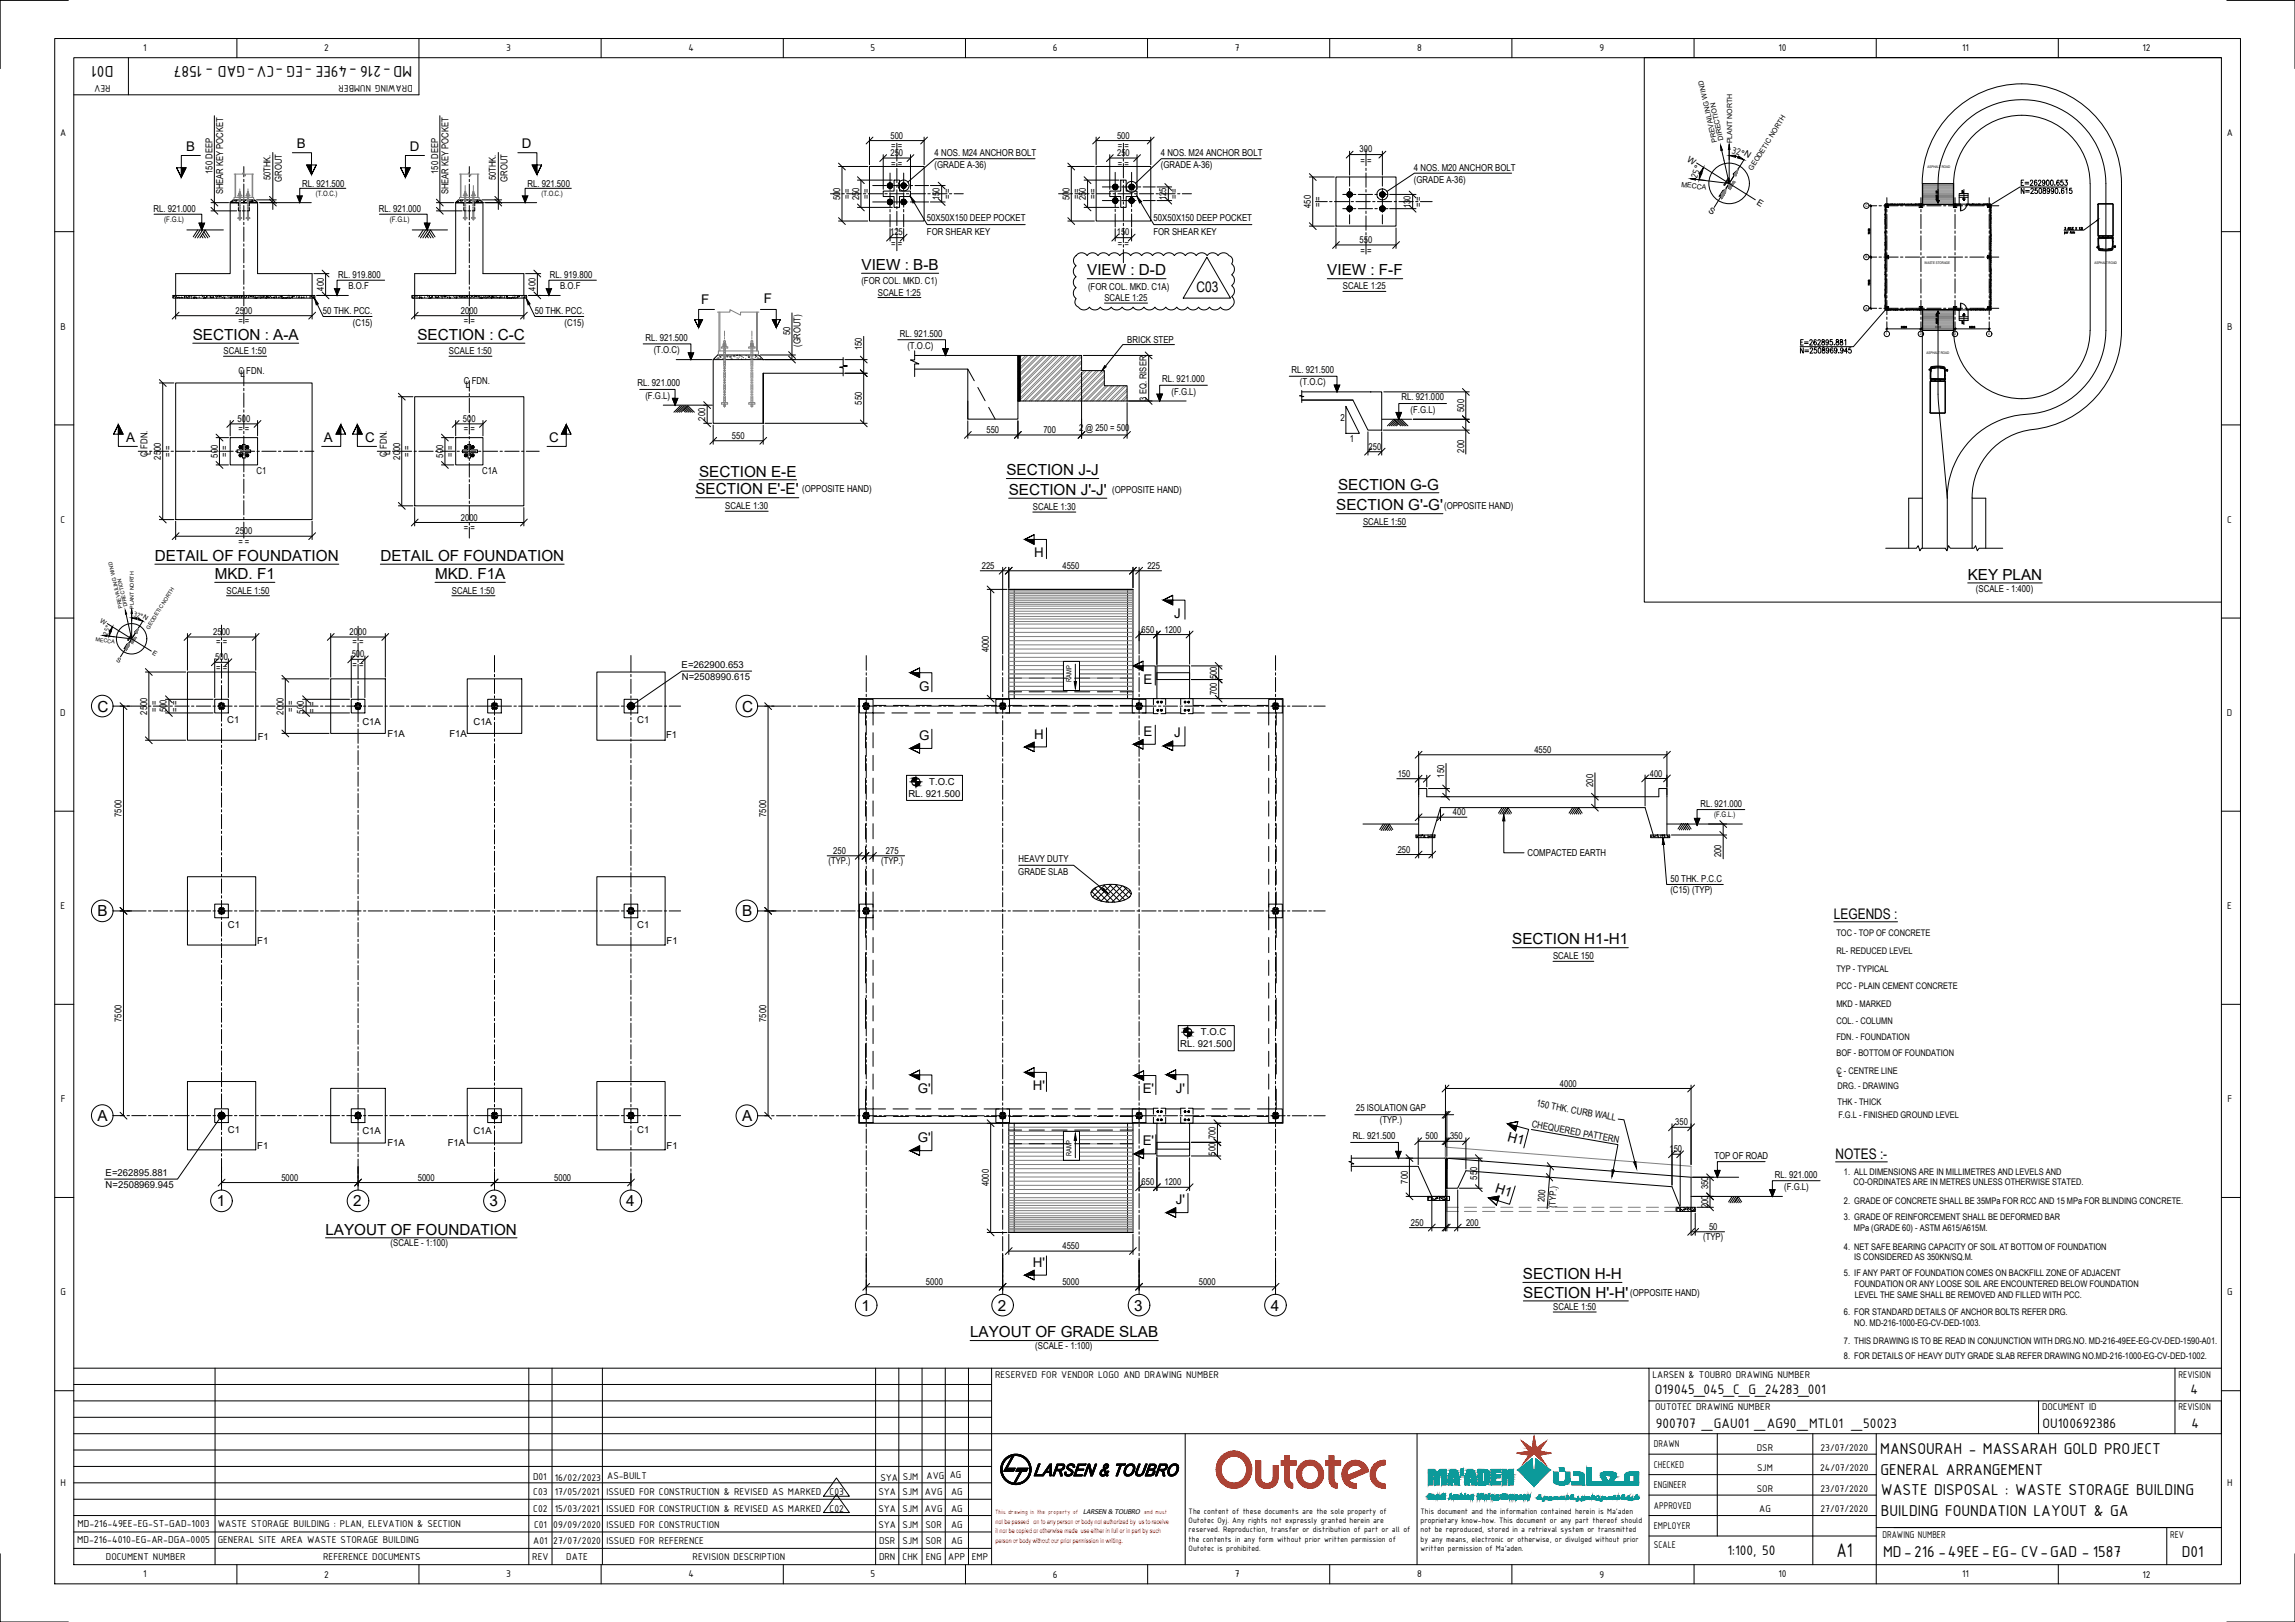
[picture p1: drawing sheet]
<svg xmlns="http://www.w3.org/2000/svg" width="841mm" height="594mm" viewBox="0 0 841 594" stroke-linecap="round" stroke-linejoin="round" font-family="sans-serif">
<defs><g id="words">
<text font-size="7.8" x="673" y="570.3">A1</text>
<g font-size="6.2">
<text x="41.6" y="24.1" transform="rotate(180 41.6 24.1)">D01</text>
<text x="151" y="24.1" transform="rotate(180 151 24.1)">MD-216 -49EE -EG -CV-GAD - 1587</text>
<text x="689" y="532.6">MANSOURAH - MASSARAH GOLD PROJECT</text>
<text x="689.1" y="540.1">GENERAL ARRANGEMENT</text>
<text x="689.2" y="547.6">WASTE DISPOSAL : WASTE STORAGE BUILDING</text>
<text x="689.2" y="555.1">BUILDING FOUNDATION LAYOUT &amp; GA</text>
<text x="690.1" y="570.1">MD-216 -49EE-EG- CV-GAD - 1587</text>
<text x="799.5" y="570.1">D01</text>
</g>
<g font-size="5.6">
<text x="315.7" y="98.9">VIEW : B-B</text>
<text x="398.4" y="100.9">VIEW : D-D</text>
<text x="486.4" y="100.9">VIEW : F-F</text>
<text x="70.6" y="124.5">SECTION : A-A</text>
<text x="152.9" y="124.5">SECTION : C-C</text>
<text x="256.2" y="174.6">SECTION E-E</text>
<text x="368.8" y="174.1">SECTION J-J</text>
<text x="490.3" y="179.3">SECTION G-G</text>
<text x="254.8" y="181.1">SECTION E'-E'</text>
<text x="369.6" y="181.3">SECTION J'-J'</text>
<text x="489.7" y="187">SECTION G'-G'</text>
<text x="56.8" y="205.5">DETAIL OF FOUNDATION</text>
<text x="139.4" y="205.5">DETAIL OF FOUNDATION</text>
<text x="78.7" y="212.1">MKD. F1</text>
<text x="159.4" y="212.1">MKD. F1A</text>
<text x="721.1" y="212.3">KEY PLAN</text>
<text x="35.7" y="260.7">C</text>
<text x="272" y="260.7">C</text>
<text x="35.7" y="335.6">B</text>
<text x="272" y="335.6">B</text>
<text x="554.2" y="345.9">SECTION H1-H1</text>
<text x="35.7" y="410.6">A</text>
<text x="272" y="410.6">A</text>
<text x="79.4" y="441.9">1</text>
<text x="129.4" y="441.9">2</text>
<text x="179.4" y="441.9">3</text>
<text x="229.4" y="441.9">4</text>
<text x="119.3" y="452.2">LAYOUT OF FOUNDATION</text>
<text x="558.1" y="468.5">SECTION H-H</text>
<text x="558.2" y="475.3">SECTION H'-H'</text>
<text x="315.7" y="480.1">1</text>
<text x="365.7" y="480.1">2</text>
<text x="415.7" y="480.1">3</text>
<text x="465.7" y="480.1">4</text>
<text x="355.5" y="489.8">LAYOUT OF GRADE SLAB</text>
</g>
<g font-size="5.4">
<text x="606.5" y="510.6">O19045_045_C_G_24283_001</text>
<text x="802.7" y="510.6">4</text>
<text x="606.8" y="523.1">900707 _GAU01 _AG90_MTL01 _50023</text>
<text x="748.5" y="523.1">OU100692386</text>
<text x="803" y="523.1">4</text>
<text x="633" y="569.7">1:100, 50</text>
</g>
<g font-size="5.3">
<text x="438.5" y="106.9">C03</text>
<text x="672" y="336.5">LEGENDS :</text>
<text x="672.7" y="424.4">NOTES :-</text>
</g>
<g font-size="4.9">
<text x="68.2" y="55.3">B</text>
<text x="108.7" y="54.4">B</text>
<text x="150.2" y="55.3">D</text>
<text x="191.2" y="54.4">D</text>
<text x="256.9" y="111.2">F</text>
<text x="279.9" y="111.1">F</text>
<text x="46.3" y="161.9">A</text>
<text x="118.7" y="161.9">A</text>
<text x="133.8" y="161.9">C</text>
<text x="201.2" y="161.9">C</text>
<text x="379" y="204.1">H</text>
<text x="430.3" y="226.3">J</text>
<text x="419" y="250.5">E</text>
<text x="336.8" y="253">G</text>
<text x="419" y="269.6">E</text>
<text x="336.8" y="271">G</text>
<text x="379" y="270.5">H</text>
<text x="430.3" y="270.1">J</text>
<text x="336.4" y="400.3">G'</text>
<text x="378.5" y="399.3">H'</text>
<text x="418.7" y="400.5">E'</text>
<text x="430.9" y="400.1">J'</text>
<text x="336.4" y="418.4">G'</text>
<text x="418.7" y="419.5">E'</text>
<text x="552.2" y="417.9" transform="rotate(15 552.2 417.9)">H1</text>
<text x="547.7" y="436.6" transform="rotate(17 547.7 436.6)">H1</text>
<text x="430.9" y="441">J'</text>
<text x="378.5" y="463.9">H'</text>
</g>
<g font-size="4">
<text x="28.4" y="559.2">MD-216-49EE-EG-ST-GAD-1003</text>
<text x="28.3" y="565.2">MD-216-4010-EG-AR-DGA-0005</text>
</g>
<g font-size="3.9">
<text x="52.5" y="18.8">1</text>
<text x="118.8" y="18.9">2</text>
<text x="185.5" y="18.7">3</text>
<text x="252.3" y="18.8">4</text>
<text x="319" y="18.7">5</text>
<text x="385.9" y="18.8">6</text>
<text x="452.6" y="18.8">7</text>
<text x="519.3" y="18.8">8</text>
<text x="586.1" y="18.7">9</text>
<text x="651.7" y="18.8">10</text>
<text x="719.1" y="18.8">11</text>
<text x="785.1" y="18.9">12</text>
<text x="40.5" y="31" transform="rotate(180 40.5 31)">REV</text>
<text x="151.2" y="31" transform="rotate(180 151.2 31)">DRAWING NUMBER</text>
<text x="22" y="50">A</text>
<text x="816" y="50">A</text>
<text x="22.2" y="120.7">B</text>
<text x="816.2" y="120.7">B</text>
<text x="22.2" y="191.4">C</text>
<text x="816.2" y="191.4">C</text>
<text x="22.1" y="262.2">D</text>
<text x="816.1" y="262.2">D</text>
<text x="22.2" y="333">E</text>
<text x="816.2" y="333">E</text>
<text x="22.3" y="403.7">F</text>
<text x="816.3" y="403.7">F</text>
<text x="22.2" y="474.4">G</text>
<text x="816.2" y="474.4">G</text>
<text x="364.6" y="504.6">RESERVED FOR VENDOR LOGO AND DRAWING NUMBER</text>
<text x="605.6" y="504.6">LARSEN &amp; TOUBRO DRAWING NUMBER</text>
<text x="798.3" y="504.6">REVISION</text>
<text x="606.5" y="516.6">OUTOTEC DRAWING NUMBER</text>
<text x="748.3" y="516.6">DOCUMENT ID</text>
<text x="798.3" y="516.6">REVISION</text>
<text x="606.1" y="530.1">DRAWN</text>
<text x="643.8" y="531.3">DSR</text>
<text x="667.2" y="531.3">23/07/2020</text>
<text x="606.1" y="537.6">CHECKED</text>
<text x="643.9" y="538.8">SJM</text>
<text x="667" y="538.8">24/07/2020</text>
<text x="22.2" y="544.2">H</text>
<text x="195.4" y="542.1">D01</text>
<text x="203.3" y="542.4">16/02/2023</text>
<text x="222.5" y="541.8">AS-BUILT</text>
<text x="322.6" y="542.3">SYA</text>
<text x="330.8" y="541.9">SJM</text>
<text x="339.6" y="541.8">AVG</text>
<text x="348.1" y="541.4">AG</text>
<text x="606.1" y="545.1">ENGINEER</text>
<text x="816.2" y="544.2">H</text>
<text x="195.4" y="547.6">C03</text>
<text x="203.3" y="547.6">17/05/2021</text>
<text x="222.2" y="547.6">ISSUED FOR CONSTRUCTION &amp; REVISED AS MARKED</text>
<text x="304" y="547.6">C03</text>
<text x="321.9" y="547.6">SYA</text>
<text x="330.8" y="547.6">SJM</text>
<text x="338.9" y="547.6">AVG</text>
<text x="348.5" y="547.6">AG</text>
<text x="643.8" y="546.4">SOR</text>
<text x="667.2" y="546.4">23/07/2020</text>
<text x="195.4" y="553.6">C02</text>
<text x="203.3" y="553.6">15/03/2021</text>
<text x="222.2" y="553.6">ISSUED FOR CONSTRUCTION &amp; REVISED AS MARKED</text>
<text x="304" y="553.6">C02</text>
<text x="321.9" y="553.6">SYA</text>
<text x="330.8" y="553.6">SJM</text>
<text x="338.9" y="553.6">AVG</text>
<text x="348.5" y="553.6">AG</text>
<text x="606.1" y="552.6">APPROVED</text>
<text x="644.7" y="553.9">AG</text>
<text x="667.2" y="553.9">27/07/2020</text>
<text x="79.8" y="559.3">WASTE STORAGE BUILDING : PLAN, ELEVATION &amp; SECTION</text>
<text x="195.7" y="559.6">C01</text>
<text x="202.8" y="559.6">09/09/2020</text>
<text x="222.2" y="559.6">ISSUED FOR CONSTRUCTION</text>
<text x="321.9" y="559.6">SYA</text>
<text x="330.8" y="559.6">SJM</text>
<text x="339.2" y="559.6">SOR</text>
<text x="348.5" y="559.6">AG</text>
<text x="606.1" y="560.1">EMPLOYER</text>
<text x="689.8" y="563.2">DRAWING NUMBER</text>
<text x="795.3" y="563.2">REV</text>
<text x="79.8" y="565.3">GENERAL SITE AREA WASTE STORAGE BUILDING</text>
<text x="195.4" y="565.6">A01</text>
<text x="202.8" y="565.6">27/07/2020</text>
<text x="222.2" y="565.6">ISSUED FOR REFERENCE</text>
<text x="322.1" y="565.6">DSR</text>
<text x="330.8" y="565.6">SJM</text>
<text x="339.2" y="565.6">SOR</text>
<text x="348.5" y="565.6">AG</text>
<text x="606.1" y="567">SCALE</text>
<text x="38.8" y="571.3">DOCUMENT NUMBER</text>
<text x="118.4" y="571.3">REFERENCE DOCUMENTS</text>
<text x="195.1" y="571.3">REV</text>
<text x="207.5" y="571.3">DATE</text>
<text x="253.8" y="571.3">REVISION DESCRIPTION</text>
<text x="322.1" y="571.3">DRN</text>
<text x="330.8" y="571.3">CHK</text>
<text x="339.3" y="571.3">ENG</text>
<text x="347.5" y="571.3">APP</text>
<text x="356.1" y="571.3">EMP</text>
<text x="52.5" y="577.7">1</text>
<text x="118.8" y="577.8">2</text>
<text x="185.5" y="577.7">3</text>
<text x="252.3" y="577.7">4</text>
<text x="319" y="577.7">5</text>
<text x="385.9" y="577.8">6</text>
<text x="452.6" y="577.7">7</text>
<text x="519.3" y="577.7">8</text>
<text x="586.1" y="577.9">9</text>
<text x="651.7" y="577.7">10</text>
<text x="719.1" y="577.7">11</text>
<text x="785.1" y="577.8">12</text>
</g>
<g font-size="3.7">
<text x="634.4" y="56.1" transform="rotate(16 634.4 56.1)">32°</text>
<text x="621.9" y="65.5" transform="rotate(-70 621.9 65.5)">25°</text>
</g>
<g font-size="3.5">
<text x="326.3" y="50.8">500</text>
<text x="409.3" y="50.8">500</text>
<text x="326.3" y="57.2">250</text>
<text x="326.6" y="54.6">= =</text>
<text x="342.5" y="57.3">4 NOS. M24 ANCHOR BOLT</text>
<text x="409.4" y="57.2">250</text>
<text x="409.7" y="54.6">= =</text>
<text x="425.4" y="57.3">4 NOS. M24 ANCHOR BOLT</text>
<text x="498.2" y="55.8">300</text>
<text x="498.6" y="60">= =</text>
<text x="77.9" y="63.6" transform="rotate(-90 77.9 63.6)">150 DEEP</text>
<text x="160.5" y="63.6" transform="rotate(-90 160.5 63.6)">150 DEEP</text>
<text x="326.6" y="61">= =</text>
<text x="342.5" y="61.7">(GRADE A-36)</text>
<text x="409.7" y="61">= =</text>
<text x="425.4" y="61.7">(GRADE A-36)</text>
<text x="518.1" y="62.5">4 NOS. M20 ANCHOR BOLT</text>
<text x="81.7" y="71.2" transform="rotate(-90 81.7 71.2)">SHEAR KEY POCKET</text>
<text x="99.1" y="66.1" transform="rotate(-90 99.1 66.1)">50THK.</text>
<text x="103.3" y="66.5" transform="rotate(-90 103.3 66.5)">GROUT</text>
<text x="110.7" y="68.3">RL. 921.500</text>
<text x="164.3" y="71.2" transform="rotate(-90 164.3 71.2)">SHEAR KEY POCKET</text>
<text x="181.7" y="66.1" transform="rotate(-90 181.7 66.1)">50THK.</text>
<text x="186" y="66.5" transform="rotate(-90 186 66.5)">GROUT</text>
<text x="193.3" y="68.3">RL. 921.500</text>
<text x="518.1" y="66.9">(GRADE A-36)</text>
<text x="720.7" y="72" transform="rotate(-90 720.7 72)">UP</text>
<text x="56.2" y="77.7">RL. 921.000</text>
<text x="138.8" y="77.7">RL. 921.000</text>
<text x="307.9" y="73.3" transform="rotate(-90 307.9 73.3)">500</text>
<text x="311.7" y="73" transform="rotate(-90 311.7 73)">= =</text>
<text x="314.8" y="73.3" transform="rotate(-90 314.8 73.3)">250</text>
<text x="318.6" y="73" transform="rotate(-90 318.6 73)">= =</text>
<text x="344.2" y="73.4" transform="rotate(-90 344.2 73.4)">150</text>
<text x="348.4" y="73" transform="rotate(-90 348.4 73)">= =</text>
<text x="391.9" y="73.3" transform="rotate(-90 391.9 73.3)">500</text>
<text x="395.7" y="73" transform="rotate(-90 395.7 73)">= =</text>
<text x="397.9" y="73.3" transform="rotate(-90 397.9 73.3)">250</text>
<text x="401.6" y="73" transform="rotate(-90 401.6 73)">= =</text>
<text x="427.3" y="73.4" transform="rotate(-90 427.3 73.4)">125</text>
<text x="431.5" y="73" transform="rotate(-90 431.5 73)">= =</text>
<text x="480.4" y="76.1" transform="rotate(-90 480.4 76.1)">450</text>
<text x="484.2" y="75.9" transform="rotate(-90 484.2 75.9)">= =</text>
<text x="516.8" y="76.3" transform="rotate(-90 516.8 76.3)">130</text>
<text x="521" y="75.9" transform="rotate(-90 521 75.9)">= =</text>
<text x="339.7" y="80.9">50X50X150 DEEP POCKET</text>
<text x="422.7" y="80.9">50X50X150 DEEP POCKET</text>
<text x="326.2" y="86.2">125</text>
<text x="339.7" y="86.1">FOR SHEAR KEY</text>
<text x="409.3" y="86.2">150</text>
<text x="422.7" y="86.1">FOR SHEAR KEY</text>
<text x="498.2" y="89">550</text>
<text x="326.6" y="90.4">= =</text>
<text x="409.7" y="90.4">= =</text>
<text x="498.6" y="92.9">= =</text>
<text x="123.9" y="101.8">RL. 919.800</text>
<text x="201.5" y="101.8">RL. 919.800</text>
<text x="118.6" y="106.5" transform="rotate(-90 118.6 106.5)">400</text>
<text x="127.7" y="105.9">B.O.F</text>
<text x="196.2" y="106.5" transform="rotate(-90 196.2 106.5)">400</text>
<text x="205.3" y="105.9">B.O.F</text>
<text x="315.7" y="104.2">(FOR COL. MKD. C1)</text>
<text x="398.7" y="106.1">(FOR COL. MKD. C1A)</text>
<text x="492.1" y="106">SCALE 1:25</text>
<text x="321.7" y="108.3">SCALE 1:25</text>
<text x="404.7" y="110.3">SCALE 1:25</text>
<text x="86.3" y="114.9">2500</text>
<text x="87.4" y="118.8">= =</text>
<text x="118.3" y="115">50 THK. PCC.</text>
<text x="129.3" y="119.2">(C15)</text>
<text x="168.9" y="114.9">2000</text>
<text x="170" y="118.8">= =</text>
<text x="195.9" y="115">50 THK. PCC.</text>
<text x="206.9" y="119.2">(C15)</text>
<text x="720.7" y="119.9" transform="rotate(-90 720.7 119.9)">UP</text>
<text x="236.5" y="124.8">RL. 921.500</text>
<text x="289.5" y="122.6" transform="rotate(-90 289.5 122.6)">50</text>
<text x="329.8" y="123.3">RL. 921.500</text>
<text x="413.1" y="125.6">BRICK STEP</text>
<text x="81.9" y="129.8">SCALE 1:50</text>
<text x="164.5" y="129.8">SCALE 1:50</text>
<text x="239.6" y="129.3">(T.O.C)</text>
<text x="293.4" y="127.1" transform="rotate(-90 293.4 127.1)">(GROUT)</text>
<text x="315.9" y="128.4" transform="rotate(-90 315.9 128.4)">150</text>
<text x="332.5" y="127.7">(T.O.C)</text>
<text x="87.4" y="136.9">C FDN.</text>
<text x="473.3" y="136.6">RL. 921.500</text>
<text x="88.2" y="138.1">L</text>
<text x="170" y="140.8">C FDN.</text>
<text x="170.8" y="142">L</text>
<text x="233.7" y="141.3">RL. 921.000</text>
<text x="425.9" y="140">RL. 921.000</text>
<text x="476.3" y="141.2">(T.O.C)</text>
<text x="236.5" y="146">(F.G.L)</text>
<text x="315.9" y="148.2" transform="rotate(-90 315.9 148.2)">550</text>
<text x="420.1" y="146.8" transform="rotate(-90 420.1 146.8)">3 EQ. RISER</text>
<text x="429.3" y="144.5">(F.G.L)</text>
<text x="513.6" y="146.7">RL. 921.000</text>
<text x="87.1" y="154.6">500</text>
<text x="169.7" y="154.6">500</text>
<text x="258.5" y="154" transform="rotate(-90 258.5 154)">200</text>
<text x="491.3" y="154.4">2</text>
<text x="516.9" y="151.2">(F.G.L)</text>
<text x="536.5" y="150.8" transform="rotate(-90 536.5 150.8)">500</text>
<text x="87.4" y="158.4">= =</text>
<text x="170" y="158.4">= =</text>
<text x="268.2" y="160.8">550</text>
<text x="361.5" y="158.6">550</text>
<text x="382.3" y="158.6">700</text>
<text x="395.5" y="157.9">2 @ 250 = 500</text>
<text x="54.1" y="167.3" transform="rotate(-90 54.1 167.3)">C FDN.</text>
<text x="55.3" y="166.5" transform="rotate(-90 55.3 166.5)">L</text>
<text x="62.8" y="167.3" transform="rotate(-90 62.8 167.3)">= =</text>
<text x="79.8" y="167.6" transform="rotate(-90 79.8 167.6)">500</text>
<text x="83.6" y="167.3" transform="rotate(-90 83.6 167.3)">= =</text>
<text x="141.7" y="167.3" transform="rotate(-90 141.7 167.3)">C FDN.</text>
<text x="142.9" y="166.5" transform="rotate(-90 142.9 166.5)">L</text>
<text x="150.4" y="167.3" transform="rotate(-90 150.4 167.3)">= =</text>
<text x="162.4" y="167.6" transform="rotate(-90 162.4 167.6)">500</text>
<text x="166.1" y="167.3" transform="rotate(-90 166.1 167.3)">= =</text>
<text x="494.6" y="162">1</text>
<text x="501.5" y="164.8">250</text>
<text x="536.5" y="165.7" transform="rotate(-90 536.5 165.7)">200</text>
<text x="59" y="168.4" transform="rotate(-90 59 168.4)">2500</text>
<text x="94.1" y="173.7">C1</text>
<text x="146.6" y="168.4" transform="rotate(-90 146.6 168.4)">2000</text>
<text x="176.6" y="173.7">C1A</text>
<text x="294" y="180.2">(OPPOSITE HAND)</text>
<text x="407.6" y="180.7">(OPPOSITE HAND)</text>
<text x="168.9" y="190.7">2000</text>
<text x="265.8" y="186.5">SCALE 1:30</text>
<text x="378.5" y="186.8">SCALE 1:30</text>
<text x="529.2" y="186.4">(OPPOSITE HAND)</text>
<text x="86.3" y="195.7">2500</text>
<text x="170" y="194.5">= =</text>
<text x="499.5" y="192.2">SCALE 1:50</text>
<text x="87.4" y="199.5">= =</text>
<text x="359.8" y="208.4">225</text>
<text x="389.4" y="208.4">4550</text>
<text x="420.5" y="208.4">225</text>
<text x="83" y="217.5">SCALE 1:50</text>
<text x="165.6" y="217.5">SCALE 1:50</text>
<text x="724.1" y="216.7">(SCALE - 1:400)</text>
<text x="78.1" y="232.6">2500</text>
<text x="128.1" y="232.6">2000</text>
<text x="418.4" y="231.7">650</text>
<text x="426.7" y="231.7">1200</text>
<text x="79.2" y="236.4">= =</text>
<text x="129.2" y="236.4">= =</text>
<text x="362.4" y="238.9" transform="rotate(-90 362.4 238.9)">4000</text>
<text x="78.9" y="241.7">500</text>
<text x="79.2" y="245.9">= =</text>
<text x="128.9" y="240.7">500</text>
<text x="129.2" y="244.8">= =</text>
<text x="249.8" y="244.7">E=262900.653</text>
<text x="249.9" y="249">N=2508990.615</text>
<text x="445.9" y="248.7" transform="rotate(-90 445.9 248.7)">500</text>
<text x="445.9" y="254.7" transform="rotate(-90 445.9 254.7)">700</text>
<text x="53.9" y="261.7" transform="rotate(-90 53.9 261.7)">2500</text>
<text x="57.7" y="260.7" transform="rotate(-90 57.7 260.7)">= =</text>
<text x="61.1" y="261" transform="rotate(-90 61.1 261)">500</text>
<text x="65.3" y="260.7" transform="rotate(-90 65.3 260.7)">= =</text>
<text x="103.9" y="261.7" transform="rotate(-90 103.9 261.7)">2000</text>
<text x="107.7" y="260.7" transform="rotate(-90 107.7 260.7)">= =</text>
<text x="111.3" y="261.3" transform="rotate(-90 111.3 261.3)">500</text>
<text x="115.5" y="261" transform="rotate(-90 115.5 261)">= =</text>
<text x="83.3" y="265">C1</text>
<text x="132.8" y="265.5">C1A</text>
<text x="142" y="269.9">F1A</text>
<text x="164.7" y="269.9">F1A</text>
<text x="173.5" y="265.5">C1A</text>
<text x="233.5" y="265">C1</text>
<text x="94.5" y="271.1">F1</text>
<text x="244.1" y="270.5">F1</text>
<text x="562.3" y="275.8">4550</text>
<text x="340.5" y="287.6">T.O.C</text>
<text x="512.2" y="284.5">150</text>
<text x="529.3" y="284.8" transform="rotate(-90 529.3 284.8)">150</text>
<text x="604.6" y="284.5">400</text>
<text x="332.9" y="291.9">RL. 921.500</text>
<text x="583.8" y="288.2" transform="rotate(-90 583.8 288.2)">200</text>
<text x="44.6" y="299.2" transform="rotate(-90 44.6 299.2)">7500</text>
<text x="280.8" y="299.2" transform="rotate(-90 280.8 299.2)">7500</text>
<text x="532.4" y="298.7">400</text>
<text x="623.2" y="295.8">RL. 921.000</text>
<text x="303.6" y="316.6">(TYP.)</text>
<text x="305.3" y="312.8">250</text>
<text x="322.9" y="316.6">(TYP.)</text>
<text x="324.6" y="312.8">275</text>
<text x="373.3" y="315.8">HEAVY DUTY</text>
<text x="512.2" y="312.3">250</text>
<text x="559.8" y="313.5">COMPACTED EARTH</text>
<text x="630.8" y="314" transform="rotate(-90 630.8 314)">200</text>
<text x="373.2" y="320.6">GRADE SLAB</text>
<text x="612.1" y="323">50 THK. P.C.C</text>
<text x="612.1" y="327.3">(C15) (TYP)</text>
<text x="83.5" y="340">C1</text>
<text x="233.5" y="340">C1</text>
<text x="94.3" y="345.7">F1</text>
<text x="244.3" y="345.7">F1</text>
<text x="569.1" y="351.3">SCALE 150</text>
<text x="44.6" y="374.2" transform="rotate(-90 44.6 374.2)">7500</text>
<text x="280.8" y="374.2" transform="rotate(-90 280.8 374.2)">7500</text>
<text x="432.5" y="383.6">RL. 921.500</text>
<text x="440.1" y="379.2">T.O.C</text>
<text x="571.7" y="398">4000</text>
<text x="497" y="407.1">25 ISOLATION GAP</text>
<text x="562.9" y="405.2" transform="rotate(10 562.9 405.2)">150 THK. CURB WALL</text>
<text x="505.7" y="411.3">(TYP.)</text>
<text x="561.2" y="412.8" transform="rotate(10 561.2 412.8)">CHEQUERED PATTERN</text>
<text x="613.9" y="412.2">350</text>
<text x="83.5" y="415">C1</text>
<text x="132.8" y="415.5">C1A</text>
<text x="142" y="419.9">F1A</text>
<text x="164.1" y="419.9">F1A</text>
<text x="173.5" y="415.5">C1A</text>
<text x="233.5" y="415">C1</text>
<text x="445.5" y="417.2" transform="rotate(-90 445.5 417.2)">700</text>
<text x="495.8" y="417.3">RL. 921.500</text>
<text x="522.4" y="417.3">500</text>
<text x="531.4" y="417.3">350</text>
<text x="94.3" y="420.7">F1</text>
<text x="244.3" y="420.7">F1</text>
<text x="445.5" y="423.2" transform="rotate(-90 445.5 423.2)">500</text>
<text x="611.8" y="422.1">150</text>
<text x="628.3" y="424.3">TOP OF ROAD</text>
<text x="38.7" y="430.8">E=262895.881</text>
<text x="650.4" y="431.3">RL. 921.000</text>
<text x="38.7" y="435">N=2508969.945</text>
<text x="103.1" y="432.5">5000</text>
<text x="153.1" y="432.4">5000</text>
<text x="203.1" y="432.4">5000</text>
<text x="362.4" y="434.4" transform="rotate(-90 362.4 434.4)">4000</text>
<text x="418.4" y="434.2">650</text>
<text x="426.7" y="434.2">1200</text>
<text x="515.9" y="433.5" transform="rotate(-90 515.9 433.5)">700</text>
<text x="541.3" y="432" transform="rotate(-90 541.3 432)">550</text>
<text x="626" y="435.6" transform="rotate(-90 626 435.6)">350</text>
<text x="653.8" y="435.8">(F.G.L)</text>
<text x="565.9" y="440.4" transform="rotate(-85 565.9 440.4)">200</text>
<text x="570" y="442.5" transform="rotate(-85 570 442.5)">(TYP.)</text>
<text x="626" y="442.5" transform="rotate(-90 626 442.5)">200</text>
<text x="517" y="449">250</text>
<text x="537.2" y="449">200</text>
<text x="624.1" y="454.3">(TYP)</text>
<text x="626.3" y="450.5">50</text>
<text x="143.2" y="456.5">(SCALE - 1:100)</text>
<text x="389.4" y="457.6">4550</text>
<text x="339.3" y="470.7">5000</text>
<text x="389.3" y="470.6">5000</text>
<text x="439.3" y="470.6">5000</text>
<text x="569.2" y="479.8">SCALE 1:50</text>
<text x="597.4" y="474.8">(OPPOSITE HAND)</text>
<text x="379.4" y="494.2">(SCALE - 1:100)</text>
</g>
<g font-size="3.3">
<text x="673" y="342.9">TOC - TOP OF CONCRETE</text>
<text x="673" y="349.3">RL- REDUCED LEVEL</text>
<text x="673" y="355.9">TYP - TYPICAL</text>
<text x="673" y="362.3">PCC - PLAIN CEMENT CONCRETE</text>
<text x="673" y="368.9">MKD - MARKED</text>
<text x="673" y="374.9">COL. - COLUMN</text>
<text x="673" y="381">FDN. - FOUNDATION</text>
<text x="673" y="386.9">BOF - BOTTOM OF FOUNDATION</text>
<text x="673" y="393.4">C - CENTRE LINE</text>
<text x="673.6" y="394.3">L</text>
<text x="673.4" y="398.9">DRG. - DRAWING</text>
<text x="673.4" y="404.8">THK - THICK</text>
<text x="673.7" y="409.5">F.G.L - FINISHED GROUND LEVEL</text>
<text x="675.7" y="430.4">1. ALL DIMENSIONS ARE IN MILLIMETRES AND LEVELS AND</text>
<text x="679.3" y="433.9">CO-ORDINATES ARE IN METRES UNLESS OTHERWISE STATED.</text>
<text x="675.7" y="440.8">2. GRADE OF CONCRETE SHALL BE 35MPa FOR RCC AND 15 MPa FOR BLINDING CONCRETE.</text>
<text x="675.7" y="446.8">3. GRADE OF REINFORCEMENT SHALL BE DEFORMED BAR</text>
<text x="679.4" y="450.8">MPa (GRADE 60) - ASTM A615/A615M.</text>
<text x="675.7" y="457.7">4. NET SAFE BEARING CAPACITY OF SOIL AT BOTTOM OF FOUNDATION</text>
<text x="679.4" y="461.6">IS CONSIDERED AS 350KN/SQ.M.</text>
<text x="675.7" y="467.4">5. IF ANY PART OF FOUNDATION COMES ON BACKFILL ZONE OF ADJACENT</text>
<text x="679.6" y="471.2">FOUNDATION OR ANY LOOSE SOIL ARE ENCOUNTERED BELOW FOUNDATION</text>
<text x="679.7" y="475.5">LEVEL THE SAME SHALL BE REMOVED AND FILLED WITH PCC.</text>
<text x="675.7" y="481.5">6. FOR STANDARD DETAILS OF ANCHOR BOLTS REFER DRG.</text>
<text x="679.5" y="485.5">NO. MD-216-1000-EG-CV-DED-1003.</text>
<text x="675.7" y="492.2">7. THIS DRAWING IS TO BE READ IN CONJUNCTION WITH DRG.NO. MD-216-49EE-EG-CV-DED-1590-A01.</text>
<text x="675.7" y="497.7">8. FOR DETAILS OF HEAVY DUTY GRADE SLAB REFER DRAWING NO.MD-216-1000-EG-CV-DED-1002.</text>
</g>
<g font-size="3.2">
<text x="618.1" y="58.8" transform="rotate(32 618.1 58.8)">W</text>
<text x="639" y="56.8" transform="rotate(32 639 56.8)">N</text>
<text x="625.9" y="77.8" transform="rotate(32 625.9 77.8)">S</text>
<text x="643.5" y="74.7" transform="rotate(32 643.5 74.7)">E</text>
</g>
<g font-size="3.1">
<text x="435.6" y="554.6">The content of these documents are the sole property of</text>
<text x="435.6" y="557.9">Outotec Oyj. Any rights not expressly granted herein are</text>
<text x="520.6" y="554.6">This document and the information contained herein is Ma'aden</text>
<text x="520.6" y="557.9">proprietary know-how. This document or any part thereof should</text>
<text x="435.6" y="561.3">reserved. Reproduction, transfer or distribution of part or all of</text>
<text x="520.6" y="561.3">not be reproduced, stored in a retrieval system or transmitted</text>
<text x="435.6" y="564.6">the contents in any form without prior written permission of</text>
<text x="435.6" y="567.9">Outotec is prohibited.</text>
<text x="520.6" y="564.6">by any means, electronic or otherwise, or divulged without prior</text>
<text x="520.6" y="567.9">written permission of Ma'aden.</text>
</g>
<g font-size="2.8">
<text x="60.2" y="81.3">(F.G.L)</text>
<text x="142.8" y="81.3">(F.G.L)</text>
<text x="48.8" y="225.7" transform="rotate(16 48.8 225.7)">32°</text>
<text x="39.4" y="232.8" transform="rotate(-70 39.4 232.8)">25°</text>
<text x="628.2" y="299.4">(F.G.L.)</text>
</g>
<g font-size="2.7">
<text x="115.8" y="71.7">(T.O.C.)</text>
<text x="198.4" y="71.7">(T.O.C.)</text>
</g>
<g font-size="2.6">
<text x="629.3" y="51.9" transform="rotate(-103 629.3 51.9)">PREVAILING WIND</text>
<text x="631.6" y="51.4" transform="rotate(-103 631.6 51.4)">DIRECTION</text>
<text x="634.8" y="52.5" transform="rotate(-90 634.8 52.5)">PLANT NORTH</text>
<text x="642.1" y="62.7" transform="rotate(-58 642.1 62.7)">GEODETIC NORTH</text>
<text x="616" y="68.3" transform="rotate(7 616 68.3)">MECCA</text>
<text x="392.7" y="249.9" transform="rotate(-90 392.7 249.9)">RAMP</text>
<text x="392.7" y="423.6" transform="rotate(-90 392.7 423.6)">RAMP</text>
</g>
<g font-size="2.4">
<text x="36.5" y="227.7" transform="rotate(31 36.5 227.7)">W</text>
<text x="52.2" y="226.2" transform="rotate(32 52.2 226.2)">N</text>
<text x="55.7" y="239.6" transform="rotate(32 55.7 239.6)">E</text>
<text x="42.4" y="241.9" transform="rotate(31 42.4 241.9)">S</text>
<text x="396.9" y="554.4">LARSEN &amp; TOUBRO and must</text>
</g>
<g font-size="2.4" fill="#f00">
<text x="364.7" y="554.4">This drawing is the property of</text>
<text x="364.8" y="558">not be passed on to any person or body not authorized by us to receive</text>
<text x="364.8" y="561.7">it nor be copied or otherwise made use either in full or in part by such</text>
<text x="364.8" y="565.2">person or body without our prior permission in writing.</text>
</g>
<g font-size="1.9">
<text x="44.9" y="222.6" transform="rotate(-103 44.9 222.6)">PREVAILING WIND</text>
<text x="46.7" y="222.1" transform="rotate(-103 46.7 222.1)">DIRECTION</text>
<text x="49.1" y="223" transform="rotate(-90 49.1 223)">PLANT NORTH</text>
<text x="54.6" y="230.6" transform="rotate(-58 54.6 230.6)">GEODETIC NORTH</text>
<text x="35" y="234.9" transform="rotate(7 35 234.9)">MECCA</text>
</g>
<g font-size="1.4">
<text x="683.6" y="75.8">C</text>
<text x="683.6" y="94.6">B</text>
<text x="683.6" y="113.4">A</text>
<text x="691.1" y="122.8">1</text>
<text x="703.6" y="122.8">2</text>
<text x="716.1" y="122.8">3</text>
<text x="728.6" y="122.8">4</text>
</g>
<g font-size="1.3">
<text x="706.4" y="61.6">ASPHALT ROAD</text>
<text x="705.3" y="96.5">WASTE STORAGE</text>
<text x="767.5" y="96.5">ASPHALT ROAD</text>
<text x="706" y="129.8">ASPHALT ROAD</text>
</g>
</g></defs>
<!-- layer: Centre -->
<g fill="none" stroke="#000" stroke-width=".37">
<path d="M328.7 52.5v6.5M328.7 59.9v.9M411.7 52.5v4.8M411.7 58.1v.9M411.7 59.9v5.3M500.6 54.6v6.1M89.4 61v3.8M89.4 65.7v.9M89.4 67.4v5.3M89.4 73.5v.9M89.4 75.3v5.2M172 61v3.8"/>
<path d="M172 65.7v.9M172 67.4v5.3M172 73.5v.9M172 75.3v5.2M304.3 71h3.3M308.5 71h.9M310.2 71h5.3M316.4 71h.9M318.2 71h5.2M319.8 68h5M319.8 74h5M324.3 71h.8"/>
<path d="M325.7 68h.8M325.7 74h.8M326 71h5.3M326.2 63.4v4.6M326.2 68.8v.9M326.2 70.6v5.3M326.2 76.7v.9M326.2 78.5v4.6M327.4 68h5.3M327.4 74h5.3M328.7 61.7v5.2M328.7 67.8v.8"/>
<path d="M328.7 69.5v5.3M328.7 75.7v.8M328.7 77.4v5.2M331.2 63.4v4.6M331.2 68.8v.9M331.2 70.6v5.3M331.2 76.7v.9M331.2 78.5v4.6M332.1 71h.9M333.6 68h.9M333.6 74h.9M333.9 71h5.3"/>
<path d="M335.3 68h5M335.3 74h5M340 71h.9M341.8 71h5.2M347.9 71h.9M349.7 71h3.3M387.9 71h3.4M392.1 71h.9M393.9 71h5.2M400 71h.9M401.8 71h5.2M404 68.5h4.4"/>
<path d="M404 73.5h4.4M407.9 71h.9M408.7 63.1v4.8M408.7 68.8v.8M408.7 70.5v5.2M408.7 76.6v.9M408.7 78.4v4.7M409.3 68.5h.9M409.3 73.5h.9M409.6 71h5.3M411 68.5h5.3M411 73.5h5.3"/>
<path d="M411.7 66v.9M411.7 67.8v5.2M411.7 73.9v.9M411.7 75.7v5.2M414.7 63.1v4.8M414.7 68.8v.8M414.7 70.5v5.2M414.7 76.6v.9M414.7 78.4v4.7M415.7 71h.9M417.2 68.5h.8M417.2 73.5h.8"/>
<path d="M417.5 71h5.3M418.9 68.5h4.5M418.9 73.5h4.5M423.7 71h.8M425.4 71h5.2M431.5 71h.9M433.3 71h3.3M482.1 73.8h4.3M487.2 73.8h.9M489 73.8h5.3M492.1 71.2h3M492.1 76.4h3"/>
<path d="M494.6 64.8v3.4M494.6 69v.9M494.6 70.8v5.2M494.6 76.9v.9M494.6 78.7v3.3M495.1 73.8h.9M496 71.2h.9M496 76.4h.9M496.9 73.8h5.2M497.7 71.2h5.3M497.7 76.4h5.3M500.6 61.6v.9"/>
<path d="M500.6 63.3v5.3M500.6 69.4v.9M500.6 71.2v5.3M500.6 77.3v.9M500.6 79.1v5.2M503 73.8h.9M503.8 71.2h.9M503.8 76.4h.9M504.8 73.8h5.2M505.6 71.2h3M505.6 76.4h3M506.6 64.8v3.4"/>
<path d="M506.6 69v.9M506.6 70.8v5.2M506.6 76.9v.9M506.6 78.7v3.3M510.9 73.8h.9M512.6 73.8h5.3M518.8 73.8h.8M520.5 73.8h4.3M89.4 81.4v.9M89.4 83.2v5.2M89.4 89.3v.9M89.4 91v5.3"/>
<path d="M89.4 97.2v.9M89.4 98.9v5.3M172 81.4v.9M172 83.2v5.2M172 89.3v.9M172 91v5.3M172 97.2v.9M172 98.9v5.3M328.7 83.5v.9M328.7 85.3v6.5M411.7 81.8v.8M411.7 83.5v5.3"/>
<path d="M411.7 89.6v.9M411.7 91.4v4.8M500.6 85.2v.9M500.6 87v6.1M89.4 105v.9M89.4 106.8v5.2M89.4 112.9v.9M89.4 114.7v3.8M172 105v.9M172 106.8v5.2M172 112.9v.9M172 114.7v3.8"/>
<path d="M89.4 135.5v5.8M172 139.4v3.9M89.4 142.2v.9M89.4 143.9v5.3M89.4 150.1v.9M89.4 151.8v5.3M89.4 158v.8M89.4 159.7v5.2M172 144.2v.8M172 145.9v5.2M172 152v.9M172 153.8v5.2"/>
<path d="M172 159.9v.9M50.7 165.3h3.2M54.8 165.3h.9M56.5 165.3h5.3M62.7 165.3h.9M64.5 165.3h5.2M70.6 165.3h.8M72.3 165.3h5.3M78.4 165.3h.9M80.2 165.3h5.3M86.3 165.3h.9M88.1 165.3h5.2"/>
<path d="M89.4 165.8v.9M89.4 167.6v5.3M89.4 173.7v.9M89.4 175.5v5.2M94.2 165.3h.9M96 165.3h5.2M102.1 165.3h.8M103.8 165.3h5.3M110 165.3h.8M111.7 165.3h3.3M138.2 165.3h4.8M143.8 165.3h.9"/>
<path d="M145.6 165.3h5.3M151.8 165.3h.8M153.5 165.3h5.2M159.6 165.3h.9M161.4 165.3h5.2M167.5 165.3h.8M169.2 165.3h5.3M172 161.6v5.3M172 167.8v.9M172 169.5v5.3M172 175.7v.8M172 177.4v5.2"/>
<path d="M175.4 165.3h.8M177.1 165.3h5.3M183.2 165.3h.9M185 165.3h5.2M191.1 165.3h.9M192.9 165.3h4.7M89.4 181.6v.9M89.4 183.4v5.2M89.4 189.5v.8M89.4 191.2v5.9M172 183.5v.9M172 185.3v5.2"/>
<path d="M172 191.4v.9M172 193.1v4M81.2 229v3.7M81.2 233.5v.9M81.2 235.3v5.3M131.2 229.4v3.5M131.2 233.7v.9M131.2 235.5v5.3M41.5 258.6h4.2M46.6 258.6h.8M48.3 258.6h5.2M54.4 258.6h.9"/>
<path d="M56.2 258.6h5.3M62.3 258.6h.9M64.1 258.6h5.2M70.2 258.6h.9M72 258.6h5.2M78 258.6h.9M79.8 258.6h5.3M81.2 241.4v.9M81.2 243.2v5.2M81.2 249.3v.9M81.2 251.1v5.2M81.2 257.2v.8"/>
<path d="M81.2 258.9v5.3M85.9 258.6h.9M87.7 258.6h5.2M93.8 258.6h.9M95.6 258.6h5.2M101.7 258.6h.9M103.4 258.6h5.3M109.6 258.6h.8M111.3 258.6h5.3M117.5 258.6h.8M119.2 258.6h5.2M125.3 258.6h.9"/>
<path d="M127.1 258.6h5.2M131.2 241.7v.8M131.2 243.4v5.2M131.2 249.5v.9M131.2 251.3v5.2M131.2 257.4v.8M131.2 259.1v5.3M133.2 258.6h.9M134.9 258.6h5.3M141.1 258.6h.8M142.8 258.6h5.3M149 258.6h.8"/>
<path d="M150.7 258.6h5.2M156.8 258.6h.9M158.6 258.6h5.2M164.7 258.6h.9M166.4 258.6h5.3M172.6 258.6h.9M174.3 258.6h5.3M180.5 258.6h.8M181.2 240.1v6M181.2 247v.9M181.2 248.8v5.2M181.2 254.9v.8"/>
<path d="M181.2 256.6v5.3M182.2 258.6h5.2M188.3 258.6h.9M190.1 258.6h5.2M196.2 258.6h.9M197.9 258.6h5.3M204.1 258.6h.9M205.9 258.6h5.2M211.9 258.6h.9M213.7 258.6h5.3M219.8 258.6h.9M221.6 258.6h5.3"/>
<path d="M227.7 258.6h.9M229.5 258.6h5.2M231.2 240.1v6M231.2 247v.9M231.2 248.8v5.2M231.2 254.9v.8M231.2 256.6v5.3M235.6 258.6h.9M237.3 258.6h5.3M243.4 258.6h.9M245.2 258.6h4.2M277.7 258.6h4.2"/>
<path d="M282.8 258.6h.9M284.6 258.6h5.2M290.6 258.6h.9M292.4 258.6h5.3M298.5 258.6h.9M300.3 258.6h5.2M306.4 258.6h.9M308.2 258.6h5.2M314.3 258.6h.9M316 258.6h5.3M317.4 240.1v5.4M317.4 246.4v.9"/>
<path d="M317.4 248.1v5.3M317.4 254.3v.9M317.4 256v5.3M322.2 258.6h.8M323.9 258.6h5.3M330.1 258.6h.8M331.8 258.6h5.2M337.9 258.6h.9M339.7 258.6h5.2M345.8 258.6h.9M347.5 258.6h5.3M353.7 258.6h.8"/>
<path d="M355.4 258.6h5.3M361.6 258.6h.8M363.3 258.6h5.2M367.4 240.1v5.4M367.4 246.4v.9M367.4 248.1v5.3M367.4 254.3v.9M367.4 256v5.3M369.4 258.6h.9M371.2 258.6h5.2M377.3 258.6h.9M379 258.6h5.3"/>
<path d="M385.2 258.6h.9M386.9 258.6h5.3M393.1 258.6h.8M394.8 258.6h5.2M400.9 258.6h.9M402.7 258.6h5.2M408.8 258.6h.9M410.5 258.6h5.3M416.7 258.6h.9M417.4 240.1v5.4M417.4 246.4v.9M417.4 248.1v5.3"/>
<path d="M417.4 254.3v.9M417.4 256v5.3M418.4 258.6h5.3M424.5 258.6h.9M426.3 258.6h5.2M432.4 258.6h.9M434.2 258.6h5.2M440.3 258.6h.9M442 258.6h5.3M448.2 258.6h.9M449.9 258.6h5.3M456 258.6h.9"/>
<path d="M457.8 258.6h5.3M463.9 258.6h.9M465.7 258.6h5.2M467.4 240.1v5.4M467.4 246.4v.9M467.4 248.1v5.3M467.4 254.3v.9M467.4 256v5.3M471.8 258.6h.9M473.6 258.6h5.2M479.7 258.6h.9M481.4 258.6h4.2"/>
<path d="M81.2 265.1v.8M81.2 266.8v5.2M81.2 272.9v.9M81.2 274.7v5.2M131.2 265.3v.8M131.2 267v5.3M131.2 273.1v.9M131.2 274.9v5.2M181.2 262.7v.9M181.2 264.5v5.3M181.2 270.6v.9M181.2 272.4v5.2"/>
<path d="M181.2 278.5v.9M231.2 262.7v.9M231.2 264.5v5.3M231.2 270.6v.9M231.2 272.4v5.2M231.2 278.5v.9M317.4 262.1v.9M317.4 263.9v5.3M317.4 270v.9M317.4 271.8v5.2M317.4 277.9v.9M317.4 279.7v5.2"/>
<path d="M367.4 262.1v.9M367.4 263.9v5.3M367.4 270v.9M367.4 271.8v5.2M367.4 277.9v.9M367.4 279.7v5.2M417.4 262.1v.9M417.4 263.9v5.3M417.4 270v.9M417.4 271.8v5.2M417.4 277.9v.9M417.4 279.7v5.2"/>
<path d="M467.4 262.1v.9M467.4 263.9v5.3M467.4 270v.9M467.4 271.8v5.2M467.4 277.9v.9M467.4 279.7v5.2M81.2 280.8v.9M81.2 282.5v5.3M81.2 288.7v.8M81.2 290.4v5.3M81.2 296.6v.8M81.2 298.3v5.2"/>
<path d="M131.2 281v.9M131.2 282.8v5.2M131.2 288.9v.8M131.2 290.6v5.3M131.2 296.8v.8M131.2 298.5v5.3M181.2 280.3v5.2M181.2 286.4v.8M181.2 288.1v5.3M181.2 294.2v.9M181.2 296v5.3M231.2 280.3v5.2"/>
<path d="M231.2 286.4v.8M231.2 288.1v5.3M231.2 294.2v.9M231.2 296v5.3M317.4 285.8v.9M317.4 287.5v5.3M317.4 293.6v.9M317.4 295.4v5.3M367.4 285.8v.9M367.4 287.5v5.3M367.4 293.6v.9M367.4 295.4v5.3"/>
<path d="M417.4 285.8v.9M417.4 287.5v5.3M417.4 293.6v.9M417.4 295.4v5.3M467.4 285.8v.9M467.4 287.5v5.3M467.4 293.6v.9M467.4 295.4v5.3M81.2 304.4v.9M81.2 306.2v5.2M81.2 312.3v.9M81.2 314v5.3"/>
<path d="M131.2 304.6v.9M131.2 306.4v5.2M131.2 312.5v.9M131.2 314.3v5.2M181.2 302.1v.9M181.2 303.9v5.2M181.2 310v.9M181.2 311.8v5.2M181.2 317.9v.8M181.2 319.6v5.3M231.2 302.1v.9M231.2 303.9v5.2"/>
<path d="M231.2 310v.9M231.2 311.8v5.2M231.2 317.9v.8M231.2 319.6v5.3M317.4 301.5v.9M317.4 303.3v5.2M317.4 309.4v.9M317.4 311.2v5.2M317.4 317.3v.8M317.4 319v5.3M367.4 301.5v.9M367.4 303.3v5.2"/>
<path d="M367.4 309.4v.9M367.4 311.2v5.2M367.4 317.3v.8M367.4 319v5.3M417.4 301.5v.9M417.4 303.3v5.2M417.4 309.4v.9M417.4 311.2v5.2M417.4 317.3v.8M417.4 319v5.3M467.4 301.5v.9M467.4 303.3v5.2"/>
<path d="M467.4 309.4v.9M467.4 311.2v5.2M467.4 317.3v.8M467.4 319v5.3M41.5 333.6h4.2M46.6 333.6h.8M48.3 333.6h5.2M54.4 333.6h.9M56.2 333.6h5.3M62.3 333.6h.9M64.1 333.6h5.2M70.2 333.6h.9"/>
<path d="M72 333.6h5.2M78 333.6h.9M79.8 333.6h5.3M81.2 320.2v.8M81.2 321.9v5.3M81.2 328.1v.8M81.2 329.8v5.2M81.2 335.9v.9M81.2 337.7v5.2M85.9 333.6h.9M87.7 333.6h5.2M93.8 333.6h.9"/>
<path d="M95.6 333.6h5.2M101.7 333.6h.9M103.4 333.6h5.3M109.6 333.6h.8M111.3 333.6h5.3M117.5 333.6h.8M119.2 333.6h5.2M125.3 333.6h.9M127.1 333.6h5.2M131.2 320.4v.9M131.2 322.1v5.3M131.2 328.3v.9"/>
<path d="M131.2 330v5.3M131.2 336.1v.9M131.2 337.9v5.2M133.2 333.6h.9M134.9 333.6h5.3M141.1 333.6h.8M142.8 333.6h5.3M149 333.6h.8M150.7 333.6h5.2M156.8 333.6h.9M158.6 333.6h5.2M164.7 333.6h.9"/>
<path d="M166.4 333.6h5.3M172.6 333.6h.9M174.3 333.6h5.3M180.5 333.6h.8M181.2 325.8v.8M181.2 327.5v5.3M181.2 333.6v.9M181.2 335.4v5.2M182.2 333.6h5.2M188.3 333.6h.9M190.1 333.6h5.2M196.2 333.6h.9"/>
<path d="M197.9 333.6h5.3M204.1 333.6h.9M205.9 333.6h5.2M211.9 333.6h.9M213.7 333.6h5.3M219.8 333.6h.9M221.6 333.6h5.3M227.7 333.6h.9M229.5 333.6h5.2M231.2 325.8v.8M231.2 327.5v5.3M231.2 333.6v.9"/>
<path d="M231.2 335.4v5.2M235.6 333.6h.9M237.3 333.6h5.3M243.4 333.6h.9M245.2 333.6h4.2M277.7 333.6h4.2M282.8 333.6h.9M284.6 333.6h5.2M290.6 333.6h.9M292.4 333.6h5.3M298.5 333.6h.9M300.3 333.6h5.2"/>
<path d="M306.4 333.6h.9M308.2 333.6h5.2M314.3 333.6h.9M316 333.6h5.3M317.4 325.1v.9M317.4 326.9v5.3M317.4 333.1v.8M317.4 334.8v5.2M322.2 333.6h.8M323.9 333.6h5.3M330.1 333.6h.8M331.8 333.6h5.2"/>
<path d="M337.9 333.6h.9M339.7 333.6h5.2M345.8 333.6h.9M347.5 333.6h5.3M353.7 333.6h.8M355.4 333.6h5.3M361.6 333.6h.8M363.3 333.6h5.2M367.4 325.1v.9M367.4 326.9v5.3M367.4 333.1v.8M367.4 334.8v5.2"/>
<path d="M369.4 333.6h.9M371.2 333.6h5.2M377.3 333.6h.9M379 333.6h5.3M385.2 333.6h.9M386.9 333.6h5.3M393.1 333.6h.8M394.8 333.6h5.2M400.9 333.6h.9M402.7 333.6h5.2M408.8 333.6h.9M410.5 333.6h5.3"/>
<path d="M416.7 333.6h.9M417.4 325.1v.9M417.4 326.9v5.3M417.4 333.1v.8M417.4 334.8v5.2M418.4 333.6h5.3M424.5 333.6h.9M426.3 333.6h5.2M432.4 333.6h.9M434.2 333.6h5.2M440.3 333.6h.9M442 333.6h5.3"/>
<path d="M448.2 333.6h.9M449.9 333.6h5.3M456 333.6h.9M457.8 333.6h5.3M463.9 333.6h.9M465.7 333.6h5.2M467.4 325.1v.9M467.4 326.9v5.3M467.4 333.1v.8M467.4 334.8v5.2M471.8 333.6h.9M473.6 333.6h5.2"/>
<path d="M479.7 333.6h.9M481.4 333.6h4.2M81.2 343.8v.9M81.2 345.5v5.3M81.2 351.7v.9M81.2 353.4v5.3M81.2 359.6v.8M131.2 344v.9M131.2 345.8v5.2M131.2 351.9v.9M131.2 353.6v5.3M131.2 359.8v.9"/>
<path d="M181.2 341.5v.9M181.2 343.3v5.2M181.2 349.4v.8M181.2 351.1v5.3M181.2 357.3v.8M181.2 359v5.3M231.2 341.5v.9M231.2 343.3v5.2M231.2 349.4v.8M231.2 351.1v5.3M231.2 357.3v.8M231.2 359v5.3"/>
<path d="M317.4 340.9v.9M317.4 342.7v5.2M317.4 348.8v.8M317.4 350.5v5.3M317.4 356.7v.8M317.4 358.4v5.3M367.4 340.9v.9M367.4 342.7v5.2M367.4 348.8v.8M367.4 350.5v5.3M367.4 356.7v.8M367.4 358.4v5.3"/>
<path d="M417.4 340.9v.9M417.4 342.7v5.2M417.4 348.8v.8M417.4 350.5v5.3M417.4 356.7v.8M417.4 358.4v5.3M467.4 340.9v.9M467.4 342.7v5.2M467.4 348.8v.8M467.4 350.5v5.3M467.4 356.7v.8M467.4 358.4v5.3"/>
<path d="M81.2 361.3v5.2M81.2 367.4v.9M81.2 369.2v5.2M81.2 375.3v.9M81.2 377v5.3M131.2 361.5v5.2M131.2 367.6v.9M131.2 369.4v5.2M131.2 375.5v.9M131.2 377.2v5.3M181.2 365.1v.9M181.2 366.9v5.2"/>
<path d="M181.2 373v.9M181.2 374.7v5.3M231.2 365.1v.9M231.2 366.9v5.2M231.2 373v.9M231.2 374.7v5.3M317.4 364.5v.9M317.4 366.3v5.2M317.4 372.4v.9M317.4 374.2v5.2M367.4 364.5v.9M367.4 366.3v5.2"/>
<path d="M367.4 372.4v.9M367.4 374.2v5.2M417.4 364.5v.9M417.4 366.3v5.2M417.4 372.4v.9M417.4 374.2v5.2M467.4 364.5v.9M467.4 366.3v5.2M467.4 372.4v.9M467.4 374.2v5.2M81.2 383.2v.9M81.2 384.9v5.3"/>
<path d="M81.2 391v.9M81.2 392.8v5.2M81.2 398.9v.9M131.2 383.4v.9M131.2 385.1v5.3M131.2 391.3v.8M131.2 393v5.2M131.2 399.1v.9M181.2 380.9v.8M181.2 382.6v5.3M181.2 388.8v.8M181.2 390.5v5.2"/>
<path d="M181.2 396.6v.9M181.2 398.4v5.2M231.2 380.9v.8M231.2 382.6v5.3M231.2 388.8v.8M231.2 390.5v5.2M231.2 396.6v.9M231.2 398.4v5.2M317.4 380.3v.8M317.4 382v5.3M317.4 388.2v.8M317.4 389.9v5.3"/>
<path d="M317.4 396v.9M317.4 397.8v5.2M367.4 380.3v.8M367.4 382v5.3M367.4 388.2v.8M367.4 389.9v5.3M367.4 396v.9M367.4 397.8v5.2M417.4 380.3v.8M417.4 382v5.3M417.4 388.2v.8M417.4 389.9v5.3"/>
<path d="M417.4 396v.9M417.4 397.8v5.2M467.4 380.3v.8M467.4 382v5.3M467.4 388.2v.8M467.4 389.9v5.3M467.4 396v.9M467.4 397.8v5.2M41.5 408.6h4.2M46.6 408.6h.8M48.3 408.6h5.2M54.4 408.6h.9"/>
<path d="M56.2 408.6h5.3M62.3 408.6h.9M64.1 408.6h5.2M70.2 408.6h.9M72 408.6h5.2M78 408.6h.9M79.8 408.6h5.3M81.2 400.7v5.2M81.2 406.8v.9M81.2 408.6v5.2M81.2 414.7v.9M81.2 416.4v5.3"/>
<path d="M85.9 408.6h.9M87.7 408.6h5.2M93.8 408.6h.9M95.6 408.6h5.2M101.7 408.6h.9M103.4 408.6h5.3M109.6 408.6h.8M111.3 408.6h5.3M117.5 408.6h.8M119.2 408.6h5.2M125.3 408.6h.9M127.1 408.6h5.2"/>
<path d="M131.2 400.9v5.3M131.2 407v.9M131.2 408.8v5.2M131.2 414.9v.9M131.2 416.7v5.2M133.2 408.6h.9M134.9 408.6h5.3M141.1 408.6h.8M142.8 408.6h5.3M149 408.6h.8M150.7 408.6h5.2M156.8 408.6h.9"/>
<path d="M158.6 408.6h5.2M164.7 408.6h.9M166.4 408.6h5.3M172.6 408.6h.9M174.3 408.6h5.3M180.5 408.6h.8M181.2 404.5v.9M181.2 406.2v5.3M181.2 412.4v.9M181.2 414.1v5.3M182.2 408.6h5.2M188.3 408.6h.9"/>
<path d="M190.1 408.6h5.2M196.2 408.6h.9M197.9 408.6h5.3M204.1 408.6h.9M205.9 408.6h5.2M211.9 408.6h.9M213.7 408.6h5.3M219.8 408.6h.9M221.6 408.6h5.3M227.7 408.6h.9M229.5 408.6h5.2M231.2 404.5v.9"/>
<path d="M231.2 406.2v5.3M231.2 412.4v.9M231.2 414.1v5.3M235.6 408.6h.9M237.3 408.6h5.3M243.4 408.6h.9M245.2 408.6h4.2M277.7 408.7h4.2M282.8 408.7h.9M284.6 408.7h5.2M290.6 408.7h.9M292.4 408.7h5.3"/>
<path d="M298.5 408.7h.9M300.3 408.7h5.2M306.4 408.7h.9M308.2 408.7h5.2M314.3 408.7h.9M316 408.7h5.3M317.4 403.9v.9M317.4 405.7v5.2M317.4 411.8v.9M317.4 413.5v5.3M317.4 419.7v.9M322.2 408.7h.8"/>
<path d="M323.9 408.7h5.3M330.1 408.7h.8M331.8 408.7h5.2M337.9 408.7h.9M339.7 408.7h5.2M345.8 408.7h.9M347.5 408.7h5.3M353.7 408.7h.8M355.4 408.7h5.3M361.6 408.7h.8M363.3 408.7h5.2M367.4 403.9v.9"/>
<path d="M367.4 405.7v5.2M367.4 411.8v.9M367.4 413.5v5.3M367.4 419.7v.9M369.4 408.7h.9M371.2 408.7h5.2M377.3 408.7h.9M379 408.7h5.3M385.2 408.7h.9M386.9 408.7h5.3M393.1 408.7h.8M394.8 408.7h5.2"/>
<path d="M400.9 408.7h.9M402.7 408.7h5.2M408.8 408.7h.9M410.5 408.7h5.3M416.7 408.7h.9M417.4 403.9v.9M417.4 405.7v5.2M417.4 411.8v.9M417.4 413.5v5.3M417.4 419.7v.9M418.4 408.7h5.3M424.5 408.7h.9"/>
<path d="M426.3 408.7h5.2M432.4 408.7h.9M434.2 408.7h5.2M440.3 408.7h.9M442 408.7h5.3M448.2 408.7h.9M449.9 408.7h5.3M456 408.7h.9M457.8 408.7h5.3M463.9 408.7h.9M465.7 408.7h5.2M467.4 403.9v.9"/>
<path d="M467.4 405.7v5.2M467.4 411.8v.9M467.4 413.5v5.3M467.4 419.7v.9M471.8 408.7h.9M473.6 408.7h5.2M479.7 408.7h.9M481.4 408.7h4.2M81.2 422.5v.9M81.2 424.3v5.3M81.2 430.4v.9M81.2 432.2v3.7"/>
<path d="M131.2 422.8v.8M131.2 424.5v5.3M131.2 430.6v.9M131.2 432.4v3.5M181.2 420.3v.8M181.2 422v5.2M181.2 428.1v.9M181.2 429.9v6M231.2 420.3v.8M231.2 422v5.2M231.2 428.1v.9M231.2 429.9v6"/>
<path d="M317.4 421.4v5.2M317.4 427.5v.9M317.4 429.3v5.2M317.4 435.4v.9M317.4 437.1v5.3M367.4 421.4v5.2M367.4 427.5v.9M367.4 429.3v5.2M367.4 435.4v.9M367.4 437.1v5.3M417.4 421.4v5.2M417.4 427.5v.9"/>
<path d="M417.4 429.3v5.2M417.4 435.4v.9M417.4 437.1v5.3M467.4 421.4v5.2M467.4 427.5v.9M467.4 429.3v5.2M467.4 435.4v.9M467.4 437.1v5.3M317.4 443.3v.9M317.4 445v5.3M317.4 451.2v.8M317.4 452.9v5.2"/>
<path d="M317.4 459v.9M367.4 443.3v.9M367.4 445v5.3M367.4 451.2v.8M367.4 452.9v5.2M367.4 459v.9M417.4 443.3v.9M417.4 445v5.3M417.4 451.2v.8M417.4 452.9v5.2M417.4 459v.9M467.4 443.3v.9"/>
<path d="M467.4 445v5.3M467.4 451.2v.8M467.4 452.9v5.2M467.4 459v.9M317.4 460.8v5.3M317.4 466.9v.9M317.4 468.7v5.4M367.4 460.8v5.3M367.4 466.9v.9M367.4 468.7v5.4M417.4 460.8v5.3M417.4 466.9v.9"/>
<path d="M417.4 468.7v5.4M467.4 460.8v5.3M467.4 466.9v.9M467.4 468.7v5.4"/>
</g>
<!-- layer: AR-GRID -->
<g fill="none" stroke="#000" stroke-width=".37">
<circle cx="37.5" cy="258.6" r="4"/>
<circle cx="273.7" cy="258.6" r="4"/>
<circle cx="37.5" cy="333.6" r="4"/>
<circle cx="273.7" cy="333.6" r="4"/>
<circle cx="37.5" cy="408.6" r="4"/>
<circle cx="273.7" cy="408.6" r="4"/>
<circle cx="81.2" cy="439.8" r="4"/>
<circle cx="131.2" cy="439.8" r="4"/>
<circle cx="181.2" cy="439.8" r="4"/>
<circle cx="231.2" cy="439.8" r="4"/>
<circle cx="317.4" cy="478" r="4"/>
<circle cx="367.4" cy="478" r="4"/>
<circle cx="417.4" cy="478" r="4"/>
<circle cx="467.4" cy="478" r="4"/>
</g>
<!-- layer: dimension -->
<g fill="none" stroke="#000" stroke-width=".37">
<path d="M359.2 209.1h66.4M361.8 215.9h7.2M363 215.9v40M367.4 207.8v31.7M369.7 207.8v7.9M415.2 207.8v7.4M417.4 207.8v31.7M68.7 232v13.5M68.7 233.3h25M93.7 232v13.5M121.2 233.3h20M121.2 232v16"/>
<path d="M141.2 232v16M417.4 232.4h18.5M424 231.2v12.3M435.9 231.2v12.1M44 258.6h4.2M45.2 258.6v150M53.3 246.1h14.8M54.6 246.1v25M60.6 256.1h17.5M61.9 256.1v5M78.7 241.3v14.2M78.7 242.6h5"/>
<path d="M83.7 241.3v14.2M103.3 248.6h17.3M104.5 248.6v20M110.9 256.1h17.2M112.2 256.1v5M128.7 240.3v15.2M128.7 241.5h5M133.7 240.3v15.2M280.2 258.6h4.2M281.5 258.6v150.1M361.8 255.9h7.2M436.6 248.9h11.2"/>
<path d="M436.6 243.9h11.2M445.9 255.9h1.9M446.6 243.9v12M53.3 271.1h14.8M60.6 261.1h17.5M103.3 268.6h17.3M110.9 261.1h17.2M303.1 313.5h28.4M314.7 314.1v.6M317.2 312.9v1.8M319.9 312.9v1.8M44 333.6h4.2"/>
<path d="M280.2 333.6h4.2M44 408.6h1M280.2 408.7h1M361.8 411.4h7.2M363 411.4v40M436.6 418.4h10.8M445.2 411.4h2.2M446.1 411.4v12M81.2 427.3v7.1M81.2 433.1h150M131.2 427.3v7.1M181.2 429.3v5.1"/>
<path d="M231.2 429.5v4.9M417.4 427.8v8.3M417.4 434.9h18.5M424 423.8v12.3M435.9 424v12.1M436.6 423.4h10.8M317.4 459.6v13M361.8 451.4h7.2M367.4 459.6v13M369.7 452v7.5M369.7 458.2h45.5M415.2 452v7.5"/>
<path d="M317.4 471.3h150M417.4 461.6v10.9M467.4 461.8v10.7"/>
</g>
<!-- layer: 0 -->
<g fill="none" stroke="#000" stroke-width=".37">
<path d="M73.4 57h-7v8l-1.7-3.6h3.5l-1.8 3.6-1.7-3.6M107.1 55.9h7.1v8l1.7-3.5h-3.5l1.8 3.5 1.7-3.5M155.6 57h-7v8l-1.8-3.6h3.5l-1.7 3.6-1.8-3.6M189.8 55.9h7v8l1.7-3.5h-3.5l1.8 3.5 1.7-3.5M307.3 59.7l2.5 2.5M319.9 50.2l-2.5 2.5M324.9 56.7l-2.5 2.5M334.9 56.7l-2.5 2.5M339.9 50.2l-2.5 2.5M379.3 58.1h-36.7l-9.9 8.6M391.3 59.7l2.5 2.5M403 50.2l-2.6 2.5"/>
<path d="M408 56.7l-2.5 2.5M417.9 56.7l-2.5 2.5M422.9 50.2l-2.5 2.5M462.2 58.1h-36.6l-9.5 9M495.8 55.4l-2.5 2.5M507.9 55.4l-2.6 2.5M56.5 78.5h17.4v5.7v-2.5h-1l1 2.5 1.1-2.5M77.3 76l2.5 2.5M77.3 73l2.5 2.5M84.4 74.2l1-1h8l1 1M84.4 74.2v26h-20v8h50M84.4 74.2h10"/>
<path d="M86 73.3l.1 .2zM86.5 74l.2 .2zM87.9 74h.1M89.4 73.7l.2 .2zM90.1 74.2h.1M90.8 73.2v.1M91.9 73.8l.2 .1zM92.3 73.3l.2 .2zM92.6 73.7h.1M94.4 74.2v26h20v8M95.4 74.2h18.7M98.7 73l2.5 2.5"/>
<path d="M98.7 71.9l2.5 2.6M126.7 69h-16.9v5.2M139.1 78.5h17.4v5.7v-2.5h-1l1 2.5 1.1-2.5M159.9 76l2.5 2.5M159.9 73l2.5 2.5M167 74.2l1-1h8l1 1M167 74.2v26h-15v8h40M167 74.2h10M168.6 73.3l.1 .2zM169.1 74l.2 .2zM170.5 74h.1M172 73.7l.2 .2z"/>
<path d="M172.7 74.2h.1M173.4 73.2v.1M174.7 73.9h.1M174.9 73.3l.2 .2zM175.2 73.7v.1zM177 74.2v26h15v8M178 74.2h18.7M181.3 73l2.5 2.5M181.3 71.9l2.5 2.6M209.4 69h-17v5.2M307.3 79.7l2.5 2.5M314.2 64.7l2.5 2.5"/>
<path d="M314.2 74.7l2.5 2.5M343.8 72.7l2.6 2.5M343.8 66.7l2.6 2.5M391.3 79.7l2.5 2.5M397.3 64.7l2.5 2.5M397.3 74.7l2.5 2.5M426.9 72.2l2.5 2.5M426.9 67.2l2.5 2.5M479.8 63.6l2.5 2.5M516.4 75.2l2.5 2.5M516.4 70l2.5 2.5M554 63.4h-35.7l-10.1 6.7"/>
<path d="M757.5 68.5h-17.3l-10.9 6.7M118.1 98.9l2.5 2.5M195.7 98.9l2.4 2.5M327.4 85.8l-2.5 2.5M332.4 85.8l-2.5 2.5M409.9 85.8l-2.5 2.5M416 85.8l-2.5 2.5M442.3 94.2l8.6 15h-17.3zM479.8 81.6l2.5 2.5M490.8 88.5l-2.5 2.5M512.9 88.5l-2.5 2.5M768.4 80.8l-4.8 3.5h-7.2"/>
<path d="M64.4 108.2h-1v1h52v-1h-1M64.5 108.6v.2zM65.6 114.4l-2.5 2.5M65.7 109l.2 .1zM67.6 108.6h.1M69.2 108.3v.2zM69.5 108.3h.1M71 108.9l.1 .2zM74.6 109.2h.2M75.1 109.1l.2 .1zM75.7 108.7l.1 .2zM77 108.7l.2 .1z"/>
<path d="M77.5 108.9l.2 .2zM78.9 108.3h.1M80.4 108.5l.2 .2zM80.4 108.4l.1 .2zM82.3 109h.1M83.3 108.2h.2M84.5 109.1h.1M85.2 108.2v.1M86.4 108.8l.2 .1zM87 108.7l.1 .2zM88.3 108.4l.2 .2zM91.7 108.5l.1 .1z"/>
<path d="M93.5 109.1h.1M93.9 109.2h.1M93.9 109.2h.2M95.8 108.8l.2 .1zM96.4 108.2h.1M97.4 109.2h.2M97.7 108.5l.2 .1zM98.2 108.8h.1M99.7 108.2l.1 .1M100.2 108.9h.3l-.1 .2zM102.9 108.5l.1 .2zM103.2 108.6l.1 .1z"/>
<path d="M104.8 109.2h.1M105.2 108.9l.2 .1zM106 108.2h.2M107.1 108.5l.2 .1zM107.6 108.2l.2 .1zM109 108.2h.2M109.5 108.9h.1M114.2 108.6l.1 .1zM114.6 108.9l.2 .2zM115.6 114.4l-2.5 2.5M116.4 108.2h11.3M118.1 106.9l2.5 2.5"/>
<path d="M141 102.6h-17.5v5.6M151.8 108.3h.1M152 108.2h-1v1h42v-1h-1M152.1 108.3h.1M153.2 114.4l-2.5 2.5M153.6 108.9l.1 .2zM156.5 108.2h.1M157.2 109.2h.2M157.7 109.1h.1M158.3 108.7l.1 .2zM159.6 108.7h.1M160.1 108.9l.2 .2z"/>
<path d="M161.5 108.3h.1M163 108.5l.2 .2zM163 108.4l.1 .2zM164.9 109l.1 .2zM165.9 108.2h.2M167.2 109.2h.1M167.8 108.2v.1M169 108.8h.1M169.6 108.7l.1 .2zM170.9 108.4h.1M174.3 108.5l.1 .1zM176.1 109.1h.1"/>
<path d="M176.5 109.2h.1M178.4 108.8h.1M179 108.2h.1M179.1 108.2h.1M180 109.2h.2M180.3 108.5h.1M180.8 108.8l.1 .2zM182.3 108.2l.1 .1M182.8 108.9h.3l-.1 .2zM185.5 108.5l.1 .2zM185.7 108.6l.3 .1zM187.4 109.2h.1"/>
<path d="M187.8 108.9l.1 .1zM188.6 108.2h.3M189.7 108.5h.1M190.2 108.2l.2 .1zM191.7 108.2h.1M192.1 108.9l.1 .1zM193.2 114.4l-2.5 2.5M194 108.2h11.3M195.7 106.9l2.4 2.5M218.6 102.6h-17.4v5.6M261.8 113.3h-5.8v6.7l-1.5-2.9h3l-1.5 2.9-1.5-2.9M278.7 113.3h5.8v6.7l1.4-2.9h-2.9l1.5 2.9 1.4-2.9"/>
<path d="M691.2 113.3l-12 13.7h-19.5M58.4 139l2.5 2.5M235.7 126h17.5v5.7v-2.5h-1l1 2.5 1-2.5M247.8 131.7h13M261.4 131.7v23.3h18.3M261.4 131.7h47.6M261.4 131.7l1.6-1.7h15l1.7 1.7M279.7 136.7v18.3v-18.3M279.7 136.7h29.3M289 130.4l2.5 2.5M289 128.8l2.5 2.5M309 131v2.8l1.5 .2-2.8 .5 1.3 .3v2.9"/>
<path d="M315.3 135.4l2.5 2.5M315.3 130.4l2.5 2.5M329 124.4h17.5v5.8v-2.5h-1l1 2.5 1-2.5M335.2 135.2h19.5v18.3h18.3v-6.6M419.7 128.9l2.5 2.5M472.5 137.8h17.5v5.7v-2.5h-1.1l1.1 2.5 1-2.5M41.6 159l1.8-3.5 1.7 3.5h-3.5l1.8-3.5v8h7M79.2 159l2.5 2.5M85.6 154l-2.5 2.5M95.6 154l-2.5 2.5M126.6 159l-1.7-3.5-1.8 3.5h3.5l-1.7-3.5v8h-7M129.2 159l1.8-3.5 1.7 3.5h-3.5l1.8-3.5v8h7"/>
<path d="M146 144l2.5 2.5M161.8 159l2.5 2.5M168.2 154l-2.5 2.5M178.2 154l-2.5 2.5M209.2 159l-1.7-3.5-1.8 3.5h3.5l-1.7-3.5v8h-7M234.4 142.6h13v5.8v-2.5h-1l1 2.5 1-2.5M257.9 147.1l2.5 2.5M257.9 153.8l2.5 2.5M315.3 153.8l2.5 2.5M354.7 146.9v6.6M355.9 158l-2.5 2.5M374.3 158l-2.5 2.5"/>
<path d="M397.6 158l-2.5 2.5M414.3 158l-2.5 2.5M419.7 145.6l2.5 2.5M442.5 141.1h-17.5v5.8v-2.6h1l-1 2.6-1-2.6M477 143.5h29.3v14h-5l-5.5-11h-18.8h18.8M477 143v1.8l-.7 .2 1.5 .2-.8 .1v2.1M493.2 148.8l5 9.9h-5zM530.1 147.8h-17.5v5.8v-2.5h1l-1 2.5-1-2.5M535.9 152.3l2.5 2.5M535.9 156.3l2.5 2.5M535.9 142.3l2.5 2.5M79.2 169.1l2.5 2.4"/>
<path d="M161.8 169.1l2.5 2.4M262.6 160.2l-2.5 2.5M281 160.2l-2.5 2.5M502.6 164.2l-2.5 2.5M507.6 164.2l-2.5 2.5M58.4 189l2.5 2.5M65.6 195.1l-2.5 2.5M115.6 195.1l-2.5 2.5M146 184l2.5 2.5M153.2 190.1l-2.5 2.5M193.2 190.1l-2.5 2.5M379 195.8l-3.5 1.8 3.5 1.8v-3.6l-3.5 1.8h8v7"/>
<path d="M361.8 214.6l2.5 2.5M368.7 207.8l-2.5 2.5M370.9 207.8l-2.5 2.5M416.4 207.8l-2.5 2.5M418.7 207.8l-2.5 2.5M429.8 218l-3.6 1.8 3.6 1.7v-3.5l-3.6 1.8h8v7M691 200.8h11.3l.6-.9 .7 1.8 .6-.9h8.6l.7 .9 .6-1.8 .6 .9h8.7l.6-.9 .6 1.8 .6-.9h8.7M721.1 213.5h27.3M70 232l-2.5 2.5M94.9 232l-2.5 2.5M122.5 232l-2.5 2.5M142.4 232l-2.5 2.5"/>
<path d="M418.7 231.2l-2.5 2.5M425.2 231.2l-2.5 2.5M437.2 231.2l-2.5 2.5M44 257.4l2.5 2.5M53.3 244.9l2.5 2.5M60.6 259.9l2.5 2.5M60.6 254.9l2.5 2.5M80 241.3l-2.5 2.5M84.9 241.3l-2.4 2.5M103.3 247.4l2.5 2.5M110.9 259.9l2.5 2.5M110.9 254.9l2.5 2.5"/>
<path d="M129.9 240.3l-2.4 2.5M134.9 240.3l-2.5 2.5M275.4 245.8h-25.6l-17.5 12.1M280.2 257.4l2.5 2.5M337 244.7l-3.5 1.7 3.5 1.7v-3.4l-3.5 1.7h8v7M361.8 254.6l2.5 2.5M418.9 242.2l-3.5 1.7 3.5 1.8v-3.5l-3.5 1.7h8v7M445.3 247.6l2.5 2.5M445.3 254.6l2.5 2.5M445.3 242.6l2.5 2.5M53.3 269.9l2.5 2.5M103.3 267.4l2.5 2.5"/>
<path d="M341.5 267.1v7h-8l3.5 1.8v-3.6l-3.5 1.8 3.5 1.8M383.5 266.6v7h-8l3.5 1.7v-3.5l-3.5 1.8 3.5 1.7M423.4 265.6v7h-8l3.5 1.8v-3.5l-3.5 1.7 3.5 1.8M434.2 266.2v7h-8l3.6 1.7v-3.5l-3.6 1.8 3.6 1.7M521.1 275.2l-2.5 2.5M612.1 275.2l-2.5 2.5M521.1 298.1l-2.5 2.5M521.1 283.9l-2.5 2.6M524.1 283.9l-2.5 2.6M528.7 290.5l2.5 2.5M528.7 287.5l2.5 2.5M529.1 298.1l-2.5 2.5"/>
<path d="M583.2 294.6l2.5 2.5M583.2 290.5l2.5 2.5M604.1 283.9l-2.5 2.5M612.1 283.9l-2.5 2.5M639.4 296.5h-17.5v5.7v-2.5h1l-1 2.5-1-2.5M315.9 312.2l-2.5 2.5M318.4 312.2l-2.5 2.5M321.2 312.2l-2.5 2.5M519.1 306.8h.1M520 306.1h.1M521.1 311.8l-2.5 2.5M521.2 306l.2-.2z"/>
<path d="M521.2 305.9l.1-.1zM521.9 306.1l-.1 .2zM523.7 306.3h.1M523.9 306.5l.2-.2zM524.8 306.1l.2-.1zM525.6 306.5h.1M526.1 311.8l-2.5 2.5M607.4 305.8h.1M607.7 306.7l.2-.1zM609.3 305.8h.1M610 305.8h.1M611.2 306h.1"/>
<path d="M630.2 300.6l2.5 2.5M630.2 304.6l2.5 2.5M44 332.4l2.5 2.5M280.2 332.4l2.5 2.5M672 337.6h23.4M337 391.9l-3.5 1.8 3.5 1.7v-3.5l-3.5 1.8h8v7M379 391l-3.5 1.8 3.5 1.7v-3.5l-3.5 1.8h8v7M419.1 392.2l-3.5 1.7 3.5 1.8v-3.5l-3.5 1.7h8v7M430.9 391.9l-3.6 1.7 3.6 1.8v-3.5l-3.6 1.7h8v7M531 397.4l-2.5 2.5M621 397.4l-2.5 2.5M44 407.4l2.5 2.5"/>
<path d="M80.5 409.7l-15.4 22.2h-26.8M280.2 407.4l2.5 2.5M341.5 414.4v7h-8l3.5 1.8v-3.5l-3.5 1.7 3.5 1.8M361.8 410.1l2.5 2.5M423.6 415.6v7h-8l3.5 1.8v-3.6l-3.5 1.8 3.5 1.8M444.9 417.1l2.5 2.5M444.9 410.1l2.5 2.5M494.9 418.4h17.6v5.8v-2.5h-1l1 2.5 .9-2.5M521 416.7l-2.6 2.5M531 407l-2.5 2.5M531 416.7l-2.5 2.5M531.4 407l-2.5 2.5"/>
<path d="M531.4 416.7l-2.5 2.5M538.5 416.7l-2.5 2.5M556.2 410.8l-3.8 .8 3 2.6 .8-3.4-3.8 .8 7.8 2.1-1.8 6.7M613.9 411.6l-2.5 2.6M621 411.6l-2.5 2.6M82.5 431.9l-2.5 2.5M132.4 431.9l-2.5 2.5M182.5 431.9l-2.6 2.5M232.5 431.9l-2.5 2.5M418.7 433.6l-2.5 2.5M425.2 433.6l-2.5 2.5M435.3 437.1v7h-8l3.6 1.8v-3.5l-3.6 1.7 3.6 1.8"/>
<path d="M437.2 433.6l-2.5 2.5M444.9 422.2l2.5 2.5M515.3 436.9l2.5 2.5M515.3 422.9l2.5 2.5M523.9 438.4l.3-.2zM524.1 438.2h.1M524.7 438.5l-.1 .2zM525.6 439.3h.1M526.5 438.7l-.1 .1zM526.7 438.8l.2-.2zM527.6 438.5l.2-.1zM528.3 438.8h.1"/>
<path d="M529.3 439.5h.1M529.5 439.1l.1 .2zM530.2 439.1v.1M540.7 433.9l2.5 2.5M540.7 422.9l2.5 2.5M555.3 434.4l-2.1 6.7-7.7-2.4 2.9 2.7 1-3.3-3.9 .6 2.9 2.7M566.7 429.8l2.3 2.7M567 425.8l2.3 2.7M613.9 421.5l-2.5 2.5M617 421.5l-2.5 2.5M625.4 436.9l2.5 2.5M625.4 430l2.5 2.4"/>
<path d="M646.8 425.5h-17.4v5.7v-2.5h.9l-.9 2.5-1.1-2.5M667 432.4h-17.5v5.8v-2.5h1l-1 2.5-1-2.5M672.7 425.5h18.9M361.8 450.1l2.5 2.5M370.9 457l-2.5 2.5M416.4 457l-2.5 2.5M525.9 448.4l-2.5 2.5M531 448.4l-2.5 2.5M531.4 448.4l-2.5 2.5M535.5 448.4l-2.5 2.5M615 442.3l.1-.1zM615.1 442.2l-.1 .2z"/>
<path d="M615.7 442.5h.1M616.5 443.3l.2-.1zM617.5 442.7h.1M617.8 442.7l-.1 .2zM618.6 442.5l.2-.1zM619.4 442.8l-.2 .2zM620.1 443.5h.2zM620.4 443.2l.2-.1-.2 .2M621 449.9l-2.5 2.5M621.2 443.2h.1M622.5 449.9l-2.5 2.5M625.4 441l2.5 2.5"/>
<path d="M318.7 470.1l-2.5 2.5M368.7 470.1l-2.5 2.5M383.5 460v7h-8l3.5 1.8v-3.5l-3.5 1.7 3.5 1.8M418.7 470l-2.5 2.5M468.7 470l-2.5 2.5M366.7 538.3h.5M366.7 538.2h.5M366.7 538h.5M366.7 538.2a5.6 5.6 0 0 0 5.6 5.5 5.6 5.6 0 0 0 5.6-5.5M366.7 538.2a5.6 5.6 0 0 1 5.6-5.6 5.6 5.6 0 0 1 5.6 5.6M366.8 538.5h.4M366.8 537.9h.4"/>
<path d="M366.8 537.7h.4M366.8 537.6h.4M366.8 537.6h.5M366.8 538.8h.4M366.8 538.7h.4M366.8 537.4h.5M366.8 537.2h.5M366.8 539.1h.5M366.8 539h.5M366.8 537.1h.5M366.8 537.1h.6M366.8 539.3h.6"/>
<path d="M366.8 539.3h.5M366.9 536.9h.5M366.9 536.8h.5M366.9 539.6h.5M366.9 539.4h.5M366.9 539.8h.5M367 539.8h.5M367 536.5h.5M367 539.9h.5M367.1 536.3h.5M367.1 536.1h.6M367.2 536h.5"/>
<path d="M367.2 538.2a5.1 5.1 0 0 0 5.1 5.1 5.1 5.1 0 0 0 5.1-5.1M367.2 538.2a5.1 5.1 0 0 1 5.1-5.1 5.1 5.1 0 0 1 5.1 5.1M367.3 535.8h.5M367.3 535.7h.6M367.4 535.7h.5M367.5 536.5l-.5 .1M367.5 535.4h.6M367.6 535.2h.6M367.7 535.1h.5M367.7 535.1h.6M367.8 534.9h.6M367.9 534.9h.6"/>
<path d="M367.9 538.8h3.6M367.9 538.7h3.6M367.9 534.7h.7M368 538.7h3.6M368 538.5h3.6M368 535.4l-.6 .1M368 534.6h.7M368.1 538.5h3.6M368.1 534.6h.7M368.2 538.3h3.5M368.2 538.2h3.6M368.3 538.2h3.5"/>
<path d="M368.3 538h3.6M368.4 537.9h3.6M368.4 534.3h.7M368.5 537.9h3.5M368.5 534.1h.8M368.5 537.6h.6M368.6 537.6h.5M368.6 534h.8M368.7 537.4h.5M368.7 537.4h.6M368.8 534h.7M368.8 537.2h.5"/>
<path d="M368.8 537.1h.6M368.9 537.1h.5M368.9 533.8h.8M368.9 536.9h.6M369 536.8h.6M369 534.3l-.8 .1M369 533.8h.9M369.1 533.6h1M369.2 536.5h.6M369.3 536.3h.5M369.3 533.5h1M369.3 536.3h.6"/>
<path d="M369.4 536.1h.5M369.4 536h.6M369.4 533.5h1.1M369.5 536h.5M369.6 535.8h.5M369.6 535.7h.5M369.6 535.7h.6M369.7 536.5l-.6 .1M369.8 535.4h.6M369.9 535.2h.5M369.9 535.1h.6M370 535.1h.5"/>
<path d="M370 533.2h1.9M370.1 534.9h.5M370.1 534.9h.6M370.1 534.7h.6M370.2 534.6h.5M370.2 533h4.1M370.3 534.6h.5M370.3 535.4l-.6 .1M370.4 534.3h.6M370.5 534.1h.5M370.5 534h.6M370.5 532.9h3.5"/>
<path d="M370.6 534h.6M370.7 533.8h.5M370.8 533.6h.5M370.8 533.5h.6M370.9 533.5h.5M370.9 532.9h2.8M370.9 534.3l-.6 .1M371 533.3l-3.2 5.6h3.6l.7-1.2h-3.6M371.3 532.7h2M371.5 533.2l-1.9 .1M371.5 533.2l-2.5 4.5M372.3 538.8h3.9"/>
<path d="M372.3 538.7h3.9M372.4 538.7h3.8M372.4 538.5h3.9M372.5 538.5h3.9M372.5 538.3h3.9M372.6 538.2h3.9M372.7 538h3.9M372.7 533.2h1.9M372.8 537.9h3.9M372.9 537.7h3.9M373.3 539.9h.6M373.4 539.8h.5"/>
<path d="M373.4 533.2l1.6 .1M373.5 539.8h.5M373.5 539.6h.5M373.5 539.6h.6M373.6 539.4h.5M373.7 539.3h.5M373.7 539.3h.6M373.8 539.1h.5M373.8 539h.6M373.9 539h.5M374 533.5h1.1M374.3 533.5h1"/>
<path d="M374.4 538.9l-2.3 4.3h-2.2M374.5 533.6h.9M374.7 533.8h.9M374.9 533.8h.8M375.1 534h.8M375.2 534h.7M375.4 534.1h.7M375.5 534.3h.7M375.6 534.3l.8 .1M375.8 534.6h.7M375.9 534.6h.6M376 534.7h.6"/>
<path d="M376.1 534.9h.6M376.2 534.9h.6M376.2 535.1h.6M376.3 535.1h.6M376.4 535.2h.6M376.5 535.4h.5M376.5 535.4l.7 .1M376.7 535.7h.5M376.7 535.7h.6M376.8 537.7h-3.9l-.7 1.2h1.7l-2.4 4.3M376.8 537.7l-.7 1.2M376.8 535.8h.5"/>
<path d="M376.8 536h.5M376.9 536h.5M376.9 536.1h.5M377 536.3h.5M377 536.5h.6M377 539.9h.6M377.1 536.5h.5M377.1 539.8h.5M377.1 536.8h.5M377.2 536.8h.5M377.2 539.6h.4M377.2 539.6h.5"/>
<path d="M377.2 537.1h.5M377.2 536.9h.5M377.2 539.4h.5M377.3 537.2h.5M377.3 537.1h.4M377.3 539.3h.4M377.3 537.4h.5M377.3 539.1h.5M377.3 539h.5M377.3 538.5h.6M377.3 537.9h.6M377.3 537.9h.5"/>
<path d="M377.3 537.7h.5M377.3 537.6h.5M377.3 538.8h.5M377.3 538.7h.5M377.3 538.5h.5M377.4 538.3h.5M377.4 538.2h.5M377.4 538h.5M379.2 539.9h.6M379.3 539.8h.5M379.3 539.7h.5M379.3 539.6h.5"/>
<path d="M379.4 539.5h.5M379.4 539.4h.5M379.4 539.3h.6M379.5 539.2h.5M379.5 539.1h.6M379.5 539h.6M379.6 538.9h.5M379.6 538.8h.5M379.6 538.7h.6M379.7 538.6h.5M379.7 538.5h.6M379.8 538.4h.5"/>
<path d="M379.8 538.3h.5M379.8 538.2h.6M379.9 538.1h.5M379.9 538h.5M379.9 537.9h.6M380 537.8h.5M380 537.7h.6M380.1 537.6h.5M380.1 537.5h.5M380.1 537.4h.5M380.1 537.3h.6M380.2 537.2h.5"/>
<path d="M380.2 537.1h.6M380.3 537h.5M380.3 536.9h.5M380.4 536.8h.5M380.4 536.6h.5M380.4 536.7h.5M380.4 536.5h.6M380.5 536.4h.5M380.5 536.3h.6M380.6 536.2h.5l-1.4 3.9h2l-.2 .5h-2.5zM380.6 536.2h.5M382.3 539.8h.5"/>
<path d="M382.3 539.7h.6M382.4 539.6h.5M382.4 539.6h.6M382.5 539.4h.6M382.6 539.3h.5M382.6 539.3h2.7M382.7 539.1h2.6M382.8 539.9l-.7 .1M382.8 539h2.5M382.8 538.9h2.5M383 538.7h.6M383.1 538.6h.5"/>
<path d="M383.1 538.5h.6M383.2 538.5h.6M383.3 538.3h.5M383.3 538.2h.6M383.4 538.2h.5M383.5 538h.5M383.5 537.9h.6M383.7 537.6h.6M383.8 537.5h.6M383.9 537.4h.5M383.9 537.4h.6M384 537.2h.6"/>
<path d="M384.1 537.1h.5M384.2 537.1h.5M384.2 537.7l-.6 .1M384.2 536.9h.6M384.3 536.8h1M384.4 536.7h.9M384.4 536.6h.9M384.6 536.4h.7M384.6 536.3h.7M384.7 536.3h.6M384.8 536.2h.5v4.4h-.6l.1-1.3h-1.7l-.8 1.3h-.6zM384.8 539.9h.5"/>
<path d="M384.8 539.8h.5M384.8 539.7h.5M384.8 539.6h.5M384.8 539.4h.5M384.8 539.3h.5M384.8 538.5h.5M384.8 538.3h.5M384.8 538.2h.5M384.8 538h.5M384.8 537.9h.5M384.8 537.7h.5M384.8 538.7h.5"/>
<path d="M384.8 538.6h.5M384.8 537.6h.5M384.8 537.4h.5M384.8 537.2h.5M384.8 537.1h.5M384.8 537.5h.5M384.9 536.7l-.1 2.2h-1.4zM384.9 536.9h.4M386 539.9h.5M386.1 539.8h.5M386.2 539.6h.5M386.2 539.4h.5"/>
<path d="M386.2 539.3h.6M386.3 539.3h.5M386.3 539.1h.5M386.4 539h.5M386.4 538.8h.6M386.4 538.7h.6M386.5 538.7h.5M386.5 538.5h2.4M386.6 538.5h2.6M386.6 538.3h2.8M386.7 538.2h2.9M386.7 538.2h.5"/>
<path d="M386.7 538h.6M386.7 537.9h.6M386.8 537.9h.5M386.8 537.7h.5M386.9 537.6h.5M386.9 537.4h.6M387 537.4h.5M387 537.3h.5M387 537.1h.6M387.1 537.1h.5M387.1 536.9h.5M387.2 536.8h.5"/>
<path d="M387.2 536.6h2.9M387.3 536.5h2.7M387.3 536.3h2.6M387.4 536.3h2.3M387.6 538.7h1M387.8 536.7h1.2a.73 .73 0 0 1 .7 .8 .73 .73 0 0 1-.9 .6l-1.6 .1zM388.1 538.7h.6M388.2 538.8h.6M388.3 539h.5M388.3 539h.6M388.4 539.1h.5M388.4 539.3h.5"/>
<path d="M388.4 539.4h.6M388.4 539.3h.6M388.5 539.6h.6M388.5 539.8h.6M388.6 539.9h.6M388.6 538.2h1.1M389 538h.8M389.2 537.9h.7M389.3 537.9h.7M389.4 537.7h.6M389.5 537.6h.5M389.5 536.8h.7"/>
<path d="M389.5 537.6h.6M389.6 537.4h.5M389.6 536.8h.6M389.6 536.9h.6M389.7 537.3h.5M389.7 537.1h.5M390.1 536.6a1.59 1.59 0 0 1-1.5 2l.6 2h-.6l-.4-1.8-.6-.1M390.1 536.6l-.6-.4h-2.1l-1.6 4.4h.5l.7-1.9h.6M390.1 539.8h.6M390.1 539.6h.6M390.1 539.6h.5M390.1 539.4h.5"/>
<path d="M390.1 539.3h.6M390.2 539.9h.6M390.2 539.3h.5M390.5 539.1h.2M391 537.6h.6M391 537.6h.5M391 537.4h.5M391 537.8l1.6 1.2M391 537.7h.7M391 537.3h.5M391 537.1h.5M391.1 537.9h.7"/>
<path d="M391.1 537.1h.5M391.1 537.9h.9M391.1 536.9h.6M391.1 538h1.1M391.1 536.8h.6M391.2 538.2h1.2M391.2 536.8h.7M391.3 536.6h2.4M391.4 538.2h1.1M391.5 538.3h1.2M391.5 536.5h2.1M391.7 538.5h1.1"/>
<path d="M391.7 536.3h1.7M391.8 538.5h1.2M391.9 536.3h1.4M392 538.7h1.1M392.2 538.7h.9M392.2 536.2h.8M392.3 540l-1 .2a.75 .75 0 0 1-.6-1.1l-.5 .1a1.42 1.42 0 0 0 .9 1.5 1.42 1.42 0 0 0 1.7-.5M392.3 539.9h.7M392.4 538.8h.8M392.4 539.8h.6M392.5 536.6a.8 .8 0 0 0-1 .7 .8 .8 0 0 0 .9 .9l.8 .8-.4 1.2M392.5 539.8h.6"/>
<path d="M392.5 539h.7M392.6 539l.1 .4-.4 .6M392.6 539.6h.5M392.6 539h.6M392.6 539.4h.6M392.6 539.1h.6M392.7 539.3h.5M393.1 536.8h.7M393.2 536.9h.6M393.3 537.1h.5M393.3 537.4h.5M393.3 537.3h.5"/>
<path d="M393.3 537.1h.6M393.6 536.5l.2 .9-.5 .1a.74 .74 0 0 0-.8-.9h.1a.73 .73 0 0 1 .7 .9l.5-.1a1.41 1.41 0 0 0-1.6-1.3 1.41 1.41 0 0 0-1.2 1.7M393.7 540h.5M393.7 539.8h.6M393.8 539.8h.5M393.8 539.7h.6M393.9 539.6h.5M394 539.3h.5M394 539.2h.5M394 539.1h.6M394.1 539h.5M394.1 538.9h.5"/>
<path d="M394.2 538.8h.5M394.2 538.7h.5M394.2 538.5h2.9M394.2 538.6h.5M394.3 538.4h2.8M394.4 538.2h2.8M394.4 538.1h2.8M394.4 538h.6M394.4 539.4l-.5 .1M394.5 537.9h.5M394.5 537.8h.5M394.5 537.7h.6"/>
<path d="M394.6 537.6h.5M394.6 537.5h.6M394.7 537.4h.5M394.7 537.3h.5M394.7 537.2h.6M394.7 537.1h.6M394.8 537h.5M394.8 536.9h.6M394.9 536.8h.5M394.9 536.7h2.9M395 536.6h2.8M395 536.5h2.8"/>
<path d="M395 536.3h2.9M395 536.4h2.9M395.1 536.2h2.9l-.3 .5h-2.3l-.5 1.4h2.3l-.2 .5h-2.3l-.5 1.5h2.5l-.2 .5h-3zM397.5 539.9h.5M397.5 539.8h.5M397.5 539.6h.5M397.6 539.6h.5M397.6 539.5h.5M397.7 539.3h.5M397.7 539.2h.6M397.7 539h.6M397.8 539h.5"/>
<path d="M397.8 538.8h.5M397.9 538.7h.5M398 538.5h.5M398 538.4h.6M398 538.2h.6M398.1 538.2h.5M398.1 538.1h.5M398.2 537.9h.5M398.3 537.7h.5M398.3 537.6h.5M398.3 537.4h.6M398.4 537.4h.5"/>
<path d="M398.4 537.3h.5M398.5 537.1h.4M398.5 537.1h1M398.5 537h1M398.6 536.8h.9M398.6 536.8h.8M398.6 536.6h.8M398.7 536.5h.7M398.8 536.3h.6M398.8 536.3h.5M398.8 536.2h.5l.7 3.7 1.4-3.7h.5l-1.6 4.4h-.5l-.8-3.7-1.3 3.7h-.5zM399.1 537.1h.4"/>
<path d="M399.1 537.4h.5M399.1 537.3h.5M399.1 537.6h.6M399.1 537.6h.5M399.2 537.9h.5M399.2 537.7h.5M399.2 538.1h.5M399.3 538.2h.5M399.3 538.5h.5M399.3 538.4h.5M399.4 538.5h.5M399.4 538.7h.5"/>
<path d="M399.4 538.8h.5M399.4 539h.6M399.4 539h.5M399.5 539.3h.5M399.5 539.2h.5M399.5 539.6h.5M399.5 539.5h.5M399.6 539.6h.4M399.6 539.8h1M399.6 539.9h.9M400.2 539.6h.4M400.2 539.6h.5"/>
<path d="M400.2 539.5h.5M400.2 539.3h.6M400.3 539.3h.5M400.3 539.2h.5M400.3 539h.5M400.4 539h.5M400.4 538.8h.5M400.5 538.7h.5M400.5 538.5h.6M400.6 538.4h.5M400.6 538.2h.5M400.7 538.2h.5"/>
<path d="M400.7 538.1h.5M400.8 537.9h.5M400.8 537.7h.5M400.8 537.6h.6M400.9 537.6h.5M400.9 537.4h.5M401 537.4h.5M401 537.3h.5M401.1 537.1h.5M401.1 537h.5M401.1 536.8h.5M401.2 536.8h.5"/>
<path d="M401.3 536.5h.5M401.3 536.3h.6M401.8 536.5l-.6 .1M403.1 539.9h.6M403.1 539.7h.5M403.1 539.6h.5M403.1 539.8h.5M403.1 540h.7M403.1 539.4h.5M403.2 539.3h.4M403.2 539.2h.5M403.2 539.1h.5"/>
<path d="M403.3 539h.5M403.3 538.9h.6M403.4 538.8h.6M403.5 538.7h.6M403.5 538.6h.8M403.6 538.5h.8M403.8 538.4h1.3M403.9 538.3h1.2M404.1 538.2h.9M404.3 538.1h.9M404.3 537.6h.6M404.3 537.4h.6"/>
<path d="M404.3 537.5h.6M404.4 537.8h1.3M404.4 537.7h.5M404.4 537.3h.5M404.4 537.1h.5M404.4 538h1M404.4 537.9h1.1M404.4 537h.5M404.4 536.9h.5M404.5 536.8h.5M404.6 538.6h.6M404.6 538.5h.5"/>
<path d="M404.6 536.7h.5M404.6 536.6h.7M404.6 538.7h.6M404.7 538.8h.5M404.7 536.5h1.5M404.7 538.9h.6M404.7 539h.6M404.8 539.1h.6M404.8 540h1M404.8 539.2h.6M404.8 536.4h1.3M404.9 539.3h1.3"/>
<path d="M404.9 539.4l-.1-.2a.62 .62 0 0 0-.7-.7 .62 .62 0 0 0-.5 .9 .75 .75 0 0 0 .6 .9 .75 .75 0 0 0 .9-.5M404.9 539.4l.2 .4M404.9 539.4h1.2M404.9 536.3h1.1M404.9 539.9h.9M405 539.6h.9M405.1 536.7l.2-.1a.41 .41 0 0 1 .5 .3 .41 .41 0 0 1-.3 .5l-.6 .4zM405.1 537.7h.7M405.1 539.7h.7M405.1 539.8h.7M405.1 538.4l.4 .9M405.2 536.2h.7"/>
<path d="M405.2 537.6h.7M405.4 537.5h.6M405.5 537.4h.5M405.6 537.3h.5M405.6 536.6h.6M405.6 539.2h.6M405.7 537.8l-.7 .4 .1 .2M405.7 539.1h.6M405.7 536.7h.6M405.8 537h.4M405.8 536.9h.5M405.8 536.8h.5"/>
<path d="M405.8 539h.5M405.9 538.9h.4M406 538.8h.1M406.2 536.5a1.27 1.27 0 0 0-1.6 0 1.27 1.27 0 0 0-.3 1.6 1.29 1.29 0 0 0-1.2 1.3 1.29 1.29 0 0 0 1.4 1.3 .67 .67 0 0 1 1.2 0l.4-.3a.7 .7 0 0 1-.3-.7 .7 .7 0 0 1 .5-.6l.1-.1-.4-.3-.5 .6-.4-.9M406.2 536.5l-.1 .9-.4 .4M406.2 537.1l-.5 .1M409.1 536.7h3.1M409.1 536.6h3.2M409.2 536.5h3.1M409.2 540h.5M409.2 536.3h3.2M409.2 539.9h.6"/>
<path d="M409.2 536.4h3.1M409.3 536.2h3.1l-.2 .5h-1.3l-1.4 3.9h-.5l1.4-3.9h-1.3zM409.3 536.2h3.1M409.3 539.8h.5M409.3 539.7h.6M409.3 539.6h.6M409.4 539.5h.5M409.4 539.4h.5M409.4 539.3h.6M409.5 539.2h.5M409.5 539.1h.6M409.6 539h.5"/>
<path d="M409.6 538.9h.5M409.6 538.8h.6M409.7 538.6h.5M409.7 538.7h.5M409.7 538.5h.6M409.8 538.4h.5M409.8 538.3h.6M409.9 538.2h.5M409.9 538.1h.5M409.9 538h.5M409.9 537.9h.6M410 537.8h.5"/>
<path d="M410 537.7h.6M410.1 537.6h.5M410.1 537.5h.5M410.2 537.4h.5M410.2 537.3h.5M410.3 537h.5M410.3 536.9h.6M410.4 536.8h.5M410.8 537.1l-.6 .1M411.9 539.3h.5M411.9 539.2h.5M411.9 539.1h.5"/>
<path d="M411.9 539h.5M411.9 539.6h.6M411.9 539.5h.6M411.9 539.4h.5M411.9 538.9h.5M411.9 538.8h.5M411.9 538.7h.6M412 539.7h.6M412 538.6h.5M412 538.5h.5M412 539.8h.6M412 538.4h.5"/>
<path d="M412 539.9h.7M412.1 538.3h.5M412.1 538.2h.5M412.1 540h.7M412.1 538.1h.6M412.1 538h.6M412.2 537.9h.5M412.2 537.8h.6M412.3 537.7h.5M412.3 537.6h.6M412.4 537.5h.5M412.4 537.4h.6"/>
<path d="M412.5 537.3h.6M412.7 537h.8M412.9 536.9h.7M412.9 536.8h.9M413.1 536.7h.9M413.2 537.2a1.23 1.23 0 0 1 1.8-.4 1.23 1.23 0 0 1 .1 1.9 1.49 1.49 0 0 1-1 1.3 1.49 1.49 0 0 1-1.6-.5l.2-1.5zM413.2 536.6h2.4M413.3 537.1l-.7 .1M413.3 536.5h2.2M413.5 536.4h1.9M413.7 536.3h1.5M414 536.2h1"/>
<path d="M414 540h.8M414.2 539.9h.7M414.3 539.8h.7M414.5 539.7h.6M414.6 539.6h.6M414.6 539.5h.7M414.7 539.4h.6M414.8 539.3h.6M414.8 536.7h.9M414.9 539.2h.5M414.9 539.1h.6M415 536.8h.7"/>
<path d="M415 539h.5M415 538.9h.6M415.1 536.9h.6M415.1 538.8h.5M415.1 538.7h.6M415.1 537h.7M415.1 538.6h.6M415.2 538.5h.5M415.2 538.4h.6M415.2 537.1h.6M415.3 538.3h.5M415.3 538.2h.5"/>
<path d="M415.3 538.1h.5M415.3 538h.5M415.3 537.9h.6M415.3 537.4h.6M415.3 537.3h.6M415.3 537.5h.6M415.4 537.8h.5M415.4 537.7h.5M415.4 537.6h.5M415.4 539.3l-.9 1M415.6 536.6l.3 1.3-.5 1.4M415.6 536.6a2.49 2.49 0 0 0-2.7 .1 2.49 2.49 0 0 0-1 2.4 1.51 1.51 0 0 0 .9 1.5 1.51 1.51 0 0 0 1.7-.3"/>
<path d="M416.2 539.9h.6M416.2 539.7h.5M416.2 539.6h.5M416.2 539.5h.5M416.2 539.4h.5M416.2 539.8h.5M416.2 540h.6M416.2 539.3h.5M416.2 539.2h.6M416.2 539.1h.6M416.3 539h.5M416.3 538.9h.5"/>
<path d="M416.3 538.8h.6M416.4 538.7h.5M416.4 538.6h.6M416.5 538.5h.5M416.5 538.4h.5M416.5 538.3h.6M416.6 538.2h.5M416.6 538.1h.5M416.6 538h.6M416.7 537.9h.5M416.7 537.8h.6M416.8 537.7h.5"/>
<path d="M416.8 537.6h.5M416.8 537.4h.6M416.8 537.5h.6M416.9 537.3h.5M417 537h.5M417.1 536.9h.5M417.1 536.8h.5M417.1 536.7h.5M417.1 536.6h.6M417.2 536.5h.5M417.2 536.4h.6M417.3 536.3h.5"/>
<path d="M417.3 536.2h.5l-1 2.7a.94 .94 0 0 0 .6 1.3 .94 .94 0 0 0 1.2-.8l1.2-3.2h.6l-1 2.6a1.8 1.8 0 0 1-1.2 1.7 1.8 1.8 0 0 1-2-.6zM417.3 536.2h.5M417.5 537.1l-.6 .1M418.1 540h.7M418.2 539.9h.7M418.4 539.8h.6M418.5 539.7h.5M418.5 539.6h.6M418.6 539.5h.5M418.6 539.4h.6M418.7 539.3h.5M418.7 539.2h.6"/>
<path d="M418.8 539.1h.5M418.8 539h.5M418.9 538.9h.5M418.9 538.8h.5M419 538.6h.5M419 538.7h.5M419 538.5h.6M419 538.4h.6M419.1 538.3h.5M419.1 538.2h.5M419.2 538.1h.5M419.2 538h.5"/>
<path d="M419.2 537.9h.6M419.3 537.8h.5M419.3 537.7h.5M419.3 537.6h.6M419.4 537.5h.5M419.4 537.4h.5M419.5 537.3h.5M419.6 537h.5M419.6 536.9h.5M419.6 536.8h.5M419.7 536.7h.5M419.7 536.6h.5"/>
<path d="M419.7 536.5h.6M419.8 536.4h.5M419.8 536.3h.6M419.8 536.2h.6M419.9 540h.5M419.9 539.9h.6M420 539.8h.5M420 539.7h.5M420.1 537.1l-.6 .1M420.1 539.6h.5M420.1 539.3h.6M420.2 539.2h.5"/>
<path d="M420.2 539.1h.5M420.3 539h.5M420.3 538.9h.5M420.3 538.8h.6M420.4 538.7h.5M420.4 538.6h.5M420.4 538.5h2.6M420.5 538.4h2.4M420.6 538.2h2.4M420.6 538.1h2.5M420.6 538h.6M420.7 537.9h.5"/>
<path d="M420.7 539.4l-.6 .1M420.7 537.8h.5M420.7 537.7h.5M420.8 537.6h.5M420.8 537.5h.5M420.9 537.4h.5M420.9 537.3h.5M421 537h.5M421 536.9h.5M421.1 536.8h.5M421.1 536.6h2.5M421.1 536.7h2.5"/>
<path d="M421.2 536.5h2.3M421.2 536.4h2.2M421.2 536.3h2M421.5 537.1l-.6 .1M421.6 536.7h.9a.77 .77 0 0 1 .6 1 .77 .77 0 0 1-1.2 .4h-.8zM422 538.6a.59 .59 0 0 1 .7 .3 .59 .59 0 0 1-.2 .7M422 538.6h-1.1l-.5 1.5M422 538.6h1.1M422.1 540h.8M422.3 539.9h.6M422.4 539.8h.6M422.5 539.7h.6"/>
<path d="M422.5 539.6l-.8 .5h-1.3M422.5 539.6h.6M422.5 538.7h.6M422.6 538h.7M422.6 538.8h.6M422.6 539.3h.6M422.6 538.9h.6M422.7 539.2h.5M422.7 539.1h.5M422.7 539h.5M422.8 537.9h.6M422.9 537.8h.5"/>
<path d="M423 537.7h.5M423 536.8h.7M423.1 537.6h.4M423.1 536.9h.6M423.1 537.4h.5M423.1 537.5h.5M423.1 537.3h.6M423.1 537.1h.6M423.1 537h.6M423.2 539.4l-.6 .1M423.6 536.7l-.4-.4-1.9-.1-1.6 4.4h1.9a1.54 1.54 0 0 0 1.4-2.1M423.6 536.7l-.1 .9-.8 .7 .3 .2"/>
<path d="M423.6 540h.6M423.7 539.8h.5M423.7 539.7h.6M423.8 539.6h.5M423.9 539.3h.5M423.9 539.2h.5M424 539.1h.5M424 539h.5M424 538.9h.5M424 538.7h.6M424.1 538.7h.5M424.1 538.6h2.4"/>
<path d="M424.2 538.5h2.6M424.3 538.2h3M424.3 538.1h.5M424.3 538h.6M424.4 537.9h.5M424.4 539.4l-.6 .1M424.4 537.8h.6M424.5 537.6h.5M424.5 537.4h.6M424.5 537.5h.6M424.6 537.3h.5M424.6 537.2h.6"/>
<path d="M424.7 537.1h.5M424.7 537h.5M424.8 536.9h.5M424.8 536.8h.5M424.8 536.7h3M424.8 536.5h2.9M424.9 536.5h2.7M424.9 536.4h2.7M425 536.3h2.3M425 536.2h1.7a1.13 1.13 0 0 1 1.2 1 1.13 1.13 0 0 1-1.1 1.3l-.6 .1 .7 2h-.6l-.4-1.6-.3-.3h-1l-.7 1.9h-.5zM425.4 536.7h1.3a.73 .73 0 0 1 .6 .8 .73 .73 0 0 1-.9 .6l-1.6 .1zM425.5 538.7h.7"/>
<path d="M425.8 538.7h.5M425.9 538.9h.5M425.9 539h.6M425.9 539.1h.6M426 539.2h.5M426 539.4h.6M426 539.3h.6M426.1 539.6h.6M426.1 539.7h.6M426.1 539.8h.6M426.2 540h.5M426.2 539.8h.5"/>
<path d="M426.6 538.1h.8M426.8 538h.7M426.9 537.9h.7M427 537.8h.6M427.1 537.6h.5M427.1 537.6h.6M427.1 536.8h.7M427.2 538.3l-3 .1M427.2 537.4h.5M427.2 536.9h.6M427.2 537.5h.5M427.3 537.3h.5"/>
<path d="M427.3 537.2h.5M427.3 537.1h.5M427.3 537h.5M427.9 539.4h.6M427.9 539.3h.5M427.9 539.2h.5M427.9 539.1h.5M427.9 538.9h.6M427.9 539h.5M428 539.7h.6M428 539.6h.5M428 538.7h.5"/>
<path d="M428 538.5h.6M428 538.6h.5M428 539.8h.6M428.1 539.8h.6M428.1 538.2h.6M428.1 540h.7M428.1 538.1h.6M428.2 538h.5M428.2 537.9h.6M428.3 537.8h.5M428.3 537.6h.6M428.4 537.6h.5"/>
<path d="M428.4 537.5h.6M428.5 537.4h.6M428.6 537.3h.6M428.6 538.3l-.5 .1M428.7 537.2h.6M428.7 537.1h.7M428.8 537h.7M428.9 536.9h.7M429 536.8h.8M429.1 536.7h1M429.2 537.2a1.22 1.22 0 0 1 1.8-.4 1.22 1.22 0 0 1 .2 1.9 1.49 1.49 0 0 1-1.1 1.3 1.49 1.49 0 0 1-1.6-.5l.1-1.3zM429.2 536.5h2.4"/>
<path d="M429.4 536.5h2.1M429.5 536.4h1.9M429.8 536.3h1.4M430.1 536.2h.8M430.1 540h.8M430.3 539.8h.7M430.4 539.8h.7M430.5 539.7h.7M430.6 539.6h.6M430.8 536.7h.9M430.9 539.3h.5M430.9 539.2h.6"/>
<path d="M431 536.8h.7M431 539.1h.5M431 539h.6M431.1 538.9h.5M431.1 536.9h.7M431.1 538.7h.6M431.2 537h.6M431.2 538.7h.5M431.2 538.6h.5M431.2 538.5h.6M431.2 537.1h.6M431.3 537.2h.6"/>
<path d="M431.3 538.2h.5M431.3 538.1h.6M431.3 537.3h.6M431.4 538h.5M431.4 537.9h.5M431.4 537.8h.5M431.4 537.6h.5M431.4 537.4h.5M431.4 539.4l-.7 .1M431.4 537.5h.5M431.6 536.6a3.1 3.1 0 0 1-1.1 3.7M431.6 536.6a2.52 2.52 0 0 0-2.7 .2 2.52 2.52 0 0 0-1 2.5 1.51 1.51 0 0 0 1 1.3 1.51 1.51 0 0 0 1.6-.3"/>
<path d="M431.8 538.3l-.5 .1M306.5 547.3l4.8 6.7h-9.5zM306.5 541.3l4.8 6.7h-9.5zM367.1 540.1h.5M367.1 540.2h.6M367.1 540.4h.6M367.2 540.4h.5M367.3 540.5h.5M367.3 540.7h.5M367.4 540.7h.5M367.4 540.9h.5M367.4 540.9h.6"/>
<path d="M367.5 541h.6M367.6 541.2h.6M367.7 541.2h.5M367.7 541.3h.6M367.8 541.5h.6M367.9 541.5h.6M367.9 541.6h.6M368 541.8h.6M368.1 541.8h.7M368.2 542h.6M368.3 542.1h.7M368.4 542.1h.7"/>
<path d="M368.5 542.3h.7M368.6 542.3h.7M368.7 542.4h.8M368.8 542.6h.8M369 542.6h.8M369.1 542.7h.9M369.2 542.9h1M369.4 542.9h1M369.6 543h1.1M369.7 543.2h1.4M370.2 543.4h4.2M370.4 543.4h3.7"/>
<path d="M370.7 543.5h3.1M371.1 543.7h2.4M371.5 543.2h.6M371.6 543h.5M371.7 542.9h.5M371.7 542.9h.6M371.8 542.7h.5M371.8 543.7h1M371.8 542.6h.5M371.9 542.6h.5M371.9 542.4h.6M372 542.3h.5"/>
<path d="M372.1 542.3h.5M372.1 542.1h.5M372.2 542.1h.5M372.2 542h.6M372.3 541.8h.5M372.3 541.8h.6M372.4 541.6h.5M372.4 541.5h.6M372.5 541.5h.5M372.6 541.3h.5M372.6 541.2h.6M372.7 541h.5"/>
<path d="M372.8 540.9h.5M372.8 540.9h.6M372.9 540.7h.5M372.9 540.7h.6M373 540.5h.5M373 543.2h1.6M373.1 540.4h.5M373.1 540.4h.6M373.2 540.2h.5M373.2 540.1h.5M373.3 540.1h.5M373.5 543.2h1.3"/>
<path d="M373.9 543h1.1M374.1 542.9h1.1M374.4 542.9h1M374.6 542.7h.9M374.8 542.6h.9M374.9 542.6h.9M375.1 542.4h.8M375.2 542.3h.8M375.4 542.3h.7M375.5 542.1h.7M375.6 542.1h.7M375.7 542h.7"/>
<path d="M375.8 541.8h.7M375.9 541.8h.7M376 541.6h.7M376.1 541.5h.6M376.2 541.5h.6M376.3 541.3h.6M376.4 541.2h.5M376.5 541.2h.5M376.5 541h.5M376.6 540.9h.5M376.6 540.9h.6M376.7 540.7h.5"/>
<path d="M376.8 540.7h.5M376.8 540.5h.5M376.8 540.4h.6M376.9 540.4h.5M377 540.2h.5M377 540.1h.5M379 540.5h2.6M379 540.4h2.6M379.1 540.3h2.6M379.1 540.2h2.6M379.1 540.1h2.6M379.2 540h.5"/>
<path d="M381.7 540.5h.6M381.8 540.4h.6M381.9 540.3h.6M382 540.2h.6M382 540.1h.6M384.7 540.5h.6M384.7 540.4h.6M384.8 540.3h.5M384.8 540.2h.5M384.8 540.1h.5M385.8 540.5h.5M385.9 540.4h.5"/>
<path d="M385.9 540.2h.5M385.9 540.1h.6M386 540.1h.5M388.6 540.1h.6M388.6 540.4h.6M388.6 540.2h.6M388.6 540.5h.6M390.2 540.1h1M390.2 540.1h.7M390.3 540.2h2.4M390.4 540.4h2.1M390.5 540.4h1.9"/>
<path d="M390.7 540.5h1.5M391 540.7h.8M391.9 540.1h.9M392.2 540.1h.7M393.6 540.4h3M393.6 540.3h3M393.6 540.2h3M393.7 540.1h.5M396.6 540.5l-3.1 .1M397.2 540.6h.5M397.2 540.4h.6M397.3 540.4h.5"/>
<path d="M397.3 540.3h.5M397.4 540.1h.5M399.7 540.1h.8M399.7 540.4h.7M399.7 540.3h.7M399.7 540.6h.6M399.7 540.4h.6M403.2 540.2h.9M403.2 540.1h.6M403.3 540.3h1.9M403.3 540.4h1.7M403.4 540.5h1.5"/>
<path d="M403.9 540.7h.4M404.4 540.2h1.6M404.7 540.1h1.2M405.4 540.3h.6M405.4 540.4h.7M405.5 540.5h.5M405.6 540.7h.1M409 540.6h.5M409 540.5h.6M409.1 540.4h.5M409.1 540.3h.5M409.1 540.2h.5"/>
<path d="M409.2 540.1h.5M412.1 540.1h.8M412.2 540.2h2.4M412.3 540.3h2.2M412.4 540.4h1.9M412.5 540.5h1.6M412.7 540.6h1.1M413.9 540.1h.8M416.2 540.1h.8M416.3 540.2h2.3M416.3 540.3h2.2M416.5 540.4h1.9"/>
<path d="M416.6 540.5h1.6M416.8 540.6h1.1M417.9 540.1h.8M419.8 540.4h2.6M419.8 540.3h2.7M419.8 540.2h2.8M419.8 540.1h.6M421.8 540.1h1M422.2 540.5l-2.5 .1M423.5 540.4h.5M423.5 540.3h.5M423.5 540.2h.6"/>
<path d="M423.6 540.1h.5M424 540.5l-.6 .1M426.2 540.3h.6M426.2 540.2h.6M426.2 540.1h.5M426.2 540.5l.7 .1M426.2 540.4h.6M428.1 540.1h.8M428.2 540.2h1M428.3 540.3h2.2M428.4 540.4h1.9M428.5 540.5h1.7"/>
<path d="M429.1 540.7h.4M429.6 540.2h1M430 540.1h.8"/>
<circle cx="331.1" cy="67.9" r="2.01"/>
<circle cx="414.7" cy="68.4" r="2.01"/>
<circle cx="506.6" cy="71.2" r="2.01"/>
<circle cx="372.3" cy="538.2" r="5.1"/>
<circle cx="372.3" cy="538.2" r="5.6"/>
</g>
<!-- layer: CI-TEXT -->
<g fill="none" stroke="#000" stroke-width=".37">
<path d="M315.7 100.1h28.3M321.7 109h15.8M398.4 102.1h28.9M404.7 111h15.8M486.4 102.1h27.6M492.1 106.7h15.8M70.6 125.7h38.9M81.9 130.5h15.8M152.9 125.7h39.4M164.5 130.5h15.8M256.2 175.7h35.7M368.8 175.3h33.9"/>
<path d="M254.8 182.3h37.9M265.8 187.3h15.7M369.6 182.5h36M378.5 187.6h15.7M489.7 188.1h39.1M490.3 180.5h37M499.5 192.9h15.8M56.8 206.6h67.3M78.7 213.3h22M83 218.2h15.7M139.4 206.6h67.3M159.4 213.3h25.8"/>
<path d="M165.6 218.2h15.8M554.2 347.1h42.5M569.1 352.1h15M119.3 453.4h70.2M558.1 469.7h36.3M558.2 476.5h38.5M355.5 491h69M569.2 480.5h15.7"/>
</g>
<!-- layer: SIS -->
<g fill="none" stroke="#000" stroke-width=".37">
<path d="M87.4 76v1.2h.9M87.4 74.2v1.3M88.8 77.2h1.1M91.4 76v1.2h-.9M91.4 74.2v1.3M170 76v1.2h.8M170 74.2v1.3M171.4 77.2h1.1M174 76v1.2h-.9M174 74.2v1.3M354.7 135.2l2.3 4.3M358.3 141.9l2.7 4.9"/>
<path d="M362.3 149.2l2.4 4.3M68.7 246.1h25v25h-25zM78.7 256.1h5v5h-5zM121.2 248.6h20v20h-20zM128.7 256.1h5v5h-5zM171.2 248.6h20v20h-20zM178.7 256.1h5v5h-5zM218.7 246.1h25v25h-25zM228.7 256.1h5v5h-5zM314.7 255.9h155.5v155.5h-155.5zM314.9 256.1h5v5h-5zM320.2 258.4h4.4"/>
<path d="M327.4 258.4h5.5M335.7 258.4h5.6M344.1 258.4h5.5M352.4 258.4h5.6M360.8 258.4h4.4M364.9 256.1h5v5h-5zM369.7 258.4h4.7M369.7 253.4h4.7M369.7 248.4h4.7M377.1 258.4h5.6M377.1 253.4h5.6M377.1 248.4h5.6"/>
<path d="M385.5 258.4h5.6M385.5 253.4h5.6M385.5 248.4h5.6M393.8 258.4h5.6M393.8 253.4h5.6M393.8 248.4h5.6M402.2 258.4h5.5M402.2 253.4h5.5M402.2 248.4h5.5M410.5 258.4h4.7M410.5 253.4h4.7M410.5 248.4h4.7"/>
<path d="M414.9 256.1h5v5h-5zM422.7 259.2v2.2h1.7M424.4 255.9h-1.7v2.2M425.5 255.9h1.7v2.2M427.2 259.2v2.2h-1.7M432.7 259.2v2.2h1.7M434.4 255.9h-1.7v2.2M435.5 255.9h1.7v2.2M437.2 259.2v2.2h-1.7M437.2 258.4h4M444 258.4h5.6M452.3 258.4h5.6"/>
<path d="M460.7 258.4h4M464.9 256.1h5v5h-5zM317.2 260.9v4.7M317.2 268.4v5.5M317.2 276.7v5.6M319.9 268.4v5.5M319.9 276.7v5.6M324.1 261.1h-4.2v4.5M326.8 261.1h5.6M335.2 261.1h5.5M343.5 261.1h5.6M351.9 261.1h5.5"/>
<path d="M360.2 261.1h5.5M368.5 261.1h5.6M376.9 261.1h5.5M385.2 261.1h5.6M393.5 261.1h5.6M401.9 261.1h5.5M410.2 261.1h5.5M418.5 261.1h4.2M427.2 261.1h5.5M437.2 261.1h4.2M444.1 261.1h5.6M452.4 261.1h5.6"/>
<path d="M460.8 261.1h4.1v4.5M464.9 268.4v5.5M464.9 276.7v5.6M467.7 260.9v4.7M467.7 268.4v5.5M467.7 276.7v5.6M317.2 285v5.6M317.2 293.3v5.6M319.9 285v5.6M319.9 293.3v5.6M464.9 285v5.6M464.9 293.3v5.6"/>
<path d="M467.7 285v5.6M467.7 293.3v5.6M317.2 301.7v5.6M317.2 310v5.6M317.2 318.4v5.5M319.9 301.7v5.5M319.9 310v5.6M319.9 318.4v5.5M464.9 301.7v5.5M464.9 310v5.6M464.9 318.4v5.5M467.7 301.7v5.6"/>
<path d="M467.7 310v5.6M467.7 318.4v5.5M68.7 321.1h25v25h-25zM78.7 331.1h5v5h-5zM218.7 321.1h25v25h-25zM228.7 331.1h5v5h-5zM314.9 331.1h5v5h-5zM317.2 326.7v4.7M317.2 335.9v7.4M319.9 326.7v5.5M319.9 335v5.6M464.9 331.1h5v5h-5z"/>
<path d="M464.9 326.7v5.5M464.9 335v5.6M467.7 326.7v4.7M467.7 335.9v7.4M317.2 348.9v11.1M319.9 343.4v5.5M319.9 351.7v5.6M464.9 343.4v5.5M464.9 351.7v5.6M467.7 348.9v11.1M317.2 365.6v11.1M319.9 360v5.6"/>
<path d="M319.9 368.4v5.5M319.9 376.7v5.5M464.9 360v5.6M464.9 368.4v5.5M464.9 376.7v5.5M467.7 365.6v11.1M68.7 396.1h25v25h-25zM121.2 398.6h20v20h-20zM171.2 398.6h20v20h-20zM218.7 396.1h25v25h-25zM317.2 382.2v11.2M317.2 398.9v7.5"/>
<path d="M319.9 385v5.6M319.9 393.4v5.5M464.9 385v5.6M464.9 393.4v5.5M467.7 382.2v11.2M467.7 398.9v7.5M78.7 406.1h5v5.1h-5zM128.7 406.1h5v5.1h-5zM178.7 406.1h5v5.1h-5zM228.7 406.1h5v5.1h-5zM314.9 406.2h5v5h-5zM319.9 401.7v4.5h4.6"/>
<path d="M320.2 408.9h4.4M327.3 406.2h5.5M327.4 408.9h5.5M335.6 406.2h5.6M335.7 408.9h5.6M343.9 406.2h5.6M344.1 408.9h5.5M352.3 406.2h5.5M352.4 408.9h5.6M360.6 406.2h5.6M360.8 408.9h4.4M364.9 406.2h5v5h-5z"/>
<path d="M369 406.2h5.5M369.7 408.9h4.7M369.7 413.9h4.7M369.7 418.9h4.7M377.1 408.9h5.6M377.1 413.9h5.6M377.1 418.9h5.6M377.3 406.2h5.5M385.5 408.9h5.6M385.5 413.9h5.6M385.5 418.9h5.6M385.6 406.2h5.6"/>
<path d="M393.8 408.9h5.6M393.8 413.9h5.6M393.8 418.9h5.6M393.9 406.2h5.6M402.2 408.9h5.5M402.2 413.9h5.5M402.2 418.9h5.5M402.3 406.2h5.5M410.5 408.9h4.7M410.5 413.9h4.7M410.5 418.9h4.7M410.6 406.2h12.1"/>
<path d="M414.9 406.2h5v5h-5zM422.7 409.2v2.2h1.7M424.4 405.9h-1.7v2.2M425.5 405.9h1.7v2.2M427.2 409.2v2.2h-1.7M427.2 406.2h5.5M432.7 409.2v2.2h1.7M434.4 405.9h-1.7v2.2M435.5 405.9h1.7v2.2M437.2 409.2v2.2h-1.7M437.2 408.9h4M437.2 406.2h4.2"/>
<path d="M444 408.9h5.6M444.1 406.2h5.6M452.3 408.9h5.6M452.4 406.2h5.6M460.7 408.9h4M464.9 401.7v4.5h-4.1M464.9 406.2h5v5h-5z"/>
</g>
<!-- layer: 0 -->
<g fill="#000" stroke="#000" stroke-width=".37">
<path d="M66.4 61.4h1.8l-1.8 3.6zM108.8 71.7h2l-1 2.5zM112.4 60.4h1.8v3.5zM148.6 61.4h1.7l-1.7 3.6zM191.4 71.7h2l-1 2.5zM195 60.4h1.8v3.5zM72.9 81.7h2.1l-1.1 2.5zM155.5 81.7h2.1l-1.1 2.5zM768.3 80.7l.5-.2zM122.5 105.7h2l-1 2.5zM200.1 105.7h2l-.9 2.5zM256 117.1h1.5l-1.5 2.9z"/>
<path d="M283 117.1h1.5v2.9zM252.2 129.2h2l-1 2.5zM345.5 127.7h2l-1 2.5zM43.4 155.5l1.7 3.5h-1.7zM124.9 155.5v3.5h-1.8zM131 155.5l1.7 3.5h-1.7zM207.5 155.5v3.5h-1.8zM246.4 145.9h2l-1 2.5zM424 144.3h2l-1 2.6zM488.9 141h2.1l-1 2.5zM511.6 151.1h2l-1 2.5zM375.5 197.6h3.5v1.8z"/>
<path d="M426.2 219.8h3.6v1.7zM333.5 246.4h3.5v1.7zM415.4 243.9h3.5v1.8zM333.5 274.1l3.5-1.8v1.8zM375.5 273.6l3.5-1.8v1.8zM415.4 272.6l3.5-1.7v1.7zM426.2 273.2l3.6-1.8v1.8zM620.9 299.7h2l-1 2.5zM333.5 393.7h3.5v1.7zM375.5 392.8h3.5v1.7zM415.6 393.9h3.5v1.8zM427.3 393.6h3.6v1.8z"/>
<path d="M552.4 411.6l3.4 .9-.4 1.7zM333.5 421.4l3.5-1.7v1.7zM415.6 422.6l3.5-1.8v1.8zM511.5 421.7h1.9l-.9 2.5zM545.5 438.7l3.9-.6-.5 1.7zM628.3 428.7h2l-.9 2.5zM648.5 435.7h2l-1 2.5zM427.3 444.1l3.6-1.7v1.7zM375.5 467l3.5-1.7v1.7z"/>
<path d="M685.3 75.2l.5 .5zM685.4 75.1l.4 .5z"/>
<path d="M728.5 75.6l.2 .2 .3-.4zM729 75.4v.5l-.3-.1zM729 75.4v.5l.2-.1z"/>
<path d="M728.7 75l-.2 .2 .5 .2zM728.5 75.2l.5 .2h-.5zM728.5 75.4v.2l.5-.2z"/>
<path d="M729 75.4l.2 .4 .1-.2zM729 75.4h.4l-.1 .2zM729 75.4h.4l-.1-.2z"/>
<path d="M729.2 75l-.2 .4 .3-.2zM728.9 74.9l.3 .1-.2 .4zM728.7 75l.3 .4-.1-.5z"/>
<path d="M685.4 93.9l.4 .4zM685.3 94l.5 .4z"/>
<path d="M685.3 94l.5 .4zM685.4 93.9l.4 .4z"/>
<path d="M685.4 112.6l.4 .5zM685.3 112.7l.5 .4z"/>
<path d="M691.1 112.6l-.1 .2 .5 .1zM691 112.8l.5 .1-.5 .1zM691 113l.2 .3 .3-.4z"/>
<path d="M691.5 112.9l-.3 .4h.2zM691.5 112.9l.1 .4h-.2zM691.5 112.9l.1 .4 .2-.1z"/>
<path d="M691.5 112.5v.4l.3-.4zM691.3 112.5h.2v.4zM691.1 112.6l.4 .3-.2-.4z"/>
<path d="M691.5 112.9l.3 .3 .1-.2zM691.5 112.9l.4-.2v.3zM691.8 112.5l-.3 .4 .4-.2z"/>
<path d="M691.7 120.2l-.5 .5zM691.7 120.2l-.5 .5z"/>
<path d="M703.7 120.7l.5-.5zM704.2 120.2l-.5 .5z"/>
<path d="M704.2 120.2l-.5 .5zM703.7 120.7l.5-.5z"/>
<path d="M716.2 120.7l.4-.5zM716.6 120.2l-.4 .5z"/>
<path d="M716.6 120.2l-.4 .5zM716.2 120.7l.4-.5z"/>
<path d="M728.7 120.7l.5-.5zM729.2 120.2l-.4 .5z"/>
<path d="M230 258.6v.4l1.2-.4zM230 259l1.2-.4-1 .7z"/>
<path d="M230.2 259.3l.2 .3 .8-1zM231.2 258.6l-.4 1.2-.4-.2zM231.2 258.6l-.4 1.2 .4 .1z"/>
<path d="M230.2 257.9l1 .7-.7-1zM230.2 257.9l1 .7-1.2-.4zM230 258.2v.4h1.2z"/>
<path d="M231.2 258.6v1.3l.4-.1zM231.2 258.6l.7 1-.3 .2zM231.2 258.6l.7 1 .3-.2z"/>
<path d="M231.3 257.4l-.1 1.2 .4-1.2zM230.9 257.4h.4l-.1 1.2zM230.5 257.6l.7 1-.3-1.2z"/>
<path d="M231.2 258.6l1 .8 .2-.3zM231.2 258.6l1.3 .1-.1 .4zM231.2 258.6l1.3 .1-.1-.4z"/>
<path d="M231.2 258.6l1.2-.3-.1-.4zM232 257.7l.3 .2-1.1 .7zM231.6 257.4l-.4 1.2 .8-.9z"/>
<path d="M80 408.3v.4l1.2-.1zM80 408.7l1.2-.1-1.2 .4zM80 409l.2 .4 1-.8z"/>
<path d="M80.2 409.4l.3 .3 .7-1.1zM81.2 408.6l-.4 1.2-.3-.1zM81.2 408.6l-.4 1.2 .4 .1z"/>
<path d="M80.5 407.6l.7 1-.4-1.1zM80.2 407.9l.3-.3 .7 1zM80.2 407.9l-.2 .4 1.2 .3z"/>
<path d="M81.2 408.6v1.3l.4-.1zM81.2 408.6l.7 1-.3 .2zM81.2 408.6l.7 1 .3-.3z"/>
<path d="M81.6 407.4l-.4 1.2 .7-1zM81.2 407.4h.4l-.4 1.2zM80.8 407.5l.4 1.1v-1.2z"/>
<path d="M81.2 408.6l1 .7 .2-.3zM81.2 408.6h1.3l-.1 .4zM81.2 408.6h1.3l-.1-.4z"/>
<path d="M81.2 408.6l1.2-.4-.2-.3zM81.9 407.6l.3 .3-1 .7z"/>
<circle cx="85" cy="73.8" r=".07"/>
<circle cx="86.2" cy="74" r=".07"/>
<circle cx="88.6" cy="73.3" r=".07"/>
<circle cx="89.3" cy="74" r=".07"/>
<circle cx="89.6" cy="74" r=".07"/>
<circle cx="91.1" cy="73.9" r=".07"/>
<circle cx="91.4" cy="73.7" r=".07"/>
<circle cx="91.9" cy="73.6" r=".07"/>
<circle cx="93.2" cy="73.5" r=".07"/>
<circle cx="93.2" cy="73.4" r=".07"/>
<circle cx="93.2" cy="74.1" r=".07"/>
<circle cx="167.3" cy="73.9" r=".07"/>
<circle cx="167.7" cy="74.1" r=".07"/>
<circle cx="168" cy="73.8" r=".07"/>
<circle cx="168.3" cy="73.3" r=".07"/>
<circle cx="169.4" cy="73.4" r=".07"/>
<circle cx="169.4" cy="74.2" r=".07"/>
<circle cx="169.4" cy="73.5" r=".07"/>
<circle cx="170.3" cy="73.6" r=".07"/>
<circle cx="171.2" cy="73.3" r=".07"/>
<circle cx="172.1" cy="74" r=".07"/>
<circle cx="172.6" cy="73.4" r=".07"/>
<circle cx="173.5" cy="74" r=".07"/>
<circle cx="173.7" cy="73.9" r=".07"/>
<circle cx="174" cy="73.7" r=".07"/>
<circle cx="174.5" cy="73.6" r=".07"/>
<circle cx="175.2" cy="74" r=".07"/>
<circle cx="175.8" cy="73.4" r=".07"/>
<circle cx="64.3" cy="108.9" r=".07"/>
<circle cx="65.3" cy="108.9" r=".07"/>
<circle cx="66" cy="109" r=".07"/>
<circle cx="66.5" cy="108.3" r=".07"/>
<circle cx="66.6" cy="109" r=".07"/>
<circle cx="66.6" cy="108.9" r=".07"/>
<circle cx="66.8" cy="109" r=".07"/>
<circle cx="67.5" cy="109" r=".07"/>
<circle cx="68.5" cy="109.1" r=".07"/>
<circle cx="68.9" cy="109.2" r=".07"/>
<circle cx="70.2" cy="108.3" r=".07"/>
<circle cx="71.1" cy="109.2" r=".07"/>
<circle cx="71.1" cy="108.5" r=".07"/>
<circle cx="71.2" cy="109.1" r=".07"/>
<circle cx="71.5" cy="108.8" r=".07"/>
<circle cx="74.2" cy="108.5" r=".07"/>
<circle cx="74.6" cy="109.2" r=".07"/>
<circle cx="74.8" cy="108.5" r=".07"/>
<circle cx="75" cy="109" r=".07"/>
<circle cx="76.6" cy="108.3" r=".07"/>
<circle cx="77.6" cy="109" r=".07"/>
<circle cx="78.1" cy="108.6" r=".07"/>
<circle cx="78.2" cy="109" r=".07"/>
<circle cx="79.4" cy="108.7" r=".07"/>
<circle cx="80.2" cy="108.2" r=".07"/>
<circle cx="81" cy="108.2" r=".07"/>
<circle cx="81.2" cy="108.4" r=".07"/>
<circle cx="81.4" cy="109" r=".07"/>
<circle cx="81.9" cy="108.3" r=".07"/>
<circle cx="82.2" cy="109.1" r=".07"/>
<circle cx="84" cy="108.8" r=".07"/>
<circle cx="84.4" cy="108.4" r=".07"/>
<circle cx="86.9" cy="108.5" r=".07"/>
<circle cx="87.6" cy="108.9" r=".07"/>
<circle cx="87.9" cy="109" r=".07"/>
<circle cx="88.5" cy="108.3" r=".07"/>
<circle cx="88.5" cy="109" r=".07"/>
<circle cx="89.5" cy="109" r=".07"/>
<circle cx="89.5" cy="108.5" r=".07"/>
<circle cx="90.3" cy="108.5" r=".07"/>
<circle cx="91.3" cy="108.2" r=".07"/>
<circle cx="92" cy="108.7" r=".07"/>
<circle cx="92.6" cy="108.7" r=".07"/>
<circle cx="92.9" cy="108.7" r=".07"/>
<circle cx="93.2" cy="109.1" r=".07"/>
<circle cx="94.9" cy="108.8" r=".07"/>
<circle cx="95.4" cy="108.8" r=".07"/>
<circle cx="95.5" cy="109.2" r=".07"/>
<circle cx="96.2" cy="108.8" r=".07"/>
<circle cx="97.1" cy="108.8" r=".07"/>
<circle cx="97.5" cy="109" r=".07"/>
<circle cx="97.6" cy="108.6" r=".07"/>
<circle cx="97.9" cy="108.9" r=".07"/>
<circle cx="98.5" cy="108.3" r=".07"/>
<circle cx="99.2" cy="108.5" r=".07"/>
<circle cx="100.8" cy="108.5" r=".07"/>
<circle cx="101.3" cy="109" r=".07"/>
<circle cx="101.3" cy="108.7" r=".07"/>
<circle cx="102.2" cy="109" r=".07"/>
<circle cx="102.3" cy="108.8" r=".07"/>
<circle cx="103.9" cy="109.1" r=".07"/>
<circle cx="104.7" cy="109.1" r=".07"/>
<circle cx="105.8" cy="108.3" r=".07"/>
<circle cx="105.8" cy="108.2" r=".07"/>
<circle cx="106.1" cy="109.1" r=".07"/>
<circle cx="106.8" cy="108.9" r=".07"/>
<circle cx="107.1" cy="108.8" r=".07"/>
<circle cx="107.7" cy="108.6" r=".07"/>
<circle cx="109.5" cy="108.3" r=".07"/>
<circle cx="109.7" cy="108.4" r=".07"/>
<circle cx="110.4" cy="108.4" r=".07"/>
<circle cx="110.5" cy="109" r=".07"/>
<circle cx="111.4" cy="109" r=".07"/>
<circle cx="113.6" cy="109.1" r=".07"/>
<circle cx="114.1" cy="108.5" r=".07"/>
<circle cx="151.1" cy="109.1" r=".07"/>
<circle cx="151.5" cy="109.2" r=".07"/>
<circle cx="151.8" cy="108.7" r=".07"/>
<circle cx="152" cy="109.1" r=".07"/>
<circle cx="152.8" cy="108.3" r=".07"/>
<circle cx="153.6" cy="109.2" r=".07"/>
<circle cx="153.8" cy="109.1" r=".07"/>
<circle cx="154.2" cy="108.8" r=".07"/>
<circle cx="154.4" cy="108.9" r=".07"/>
<circle cx="154.5" cy="109.2" r=".07"/>
<circle cx="156.5" cy="108.2" r=".07"/>
<circle cx="157.6" cy="109" r=".07"/>
<circle cx="158.1" cy="109" r=".07"/>
<circle cx="162" cy="108.7" r=".07"/>
<circle cx="162.8" cy="108.2" r=".07"/>
<circle cx="162.9" cy="108.7" r=".07"/>
<circle cx="163.4" cy="108.3" r=".07"/>
<circle cx="164" cy="109" r=".07"/>
<circle cx="164.7" cy="108.8" r=".07"/>
<circle cx="165" cy="108.2" r=".07"/>
<circle cx="166.2" cy="108.3" r=".07"/>
<circle cx="167.2" cy="109" r=".07"/>
<circle cx="167.3" cy="108.4" r=".07"/>
<circle cx="168.4" cy="108.6" r=".07"/>
<circle cx="168.6" cy="108.9" r=".07"/>
<circle cx="168.7" cy="108.4" r=".07"/>
<circle cx="169.6" cy="108.5" r=".07"/>
<circle cx="170.2" cy="108.9" r=".07"/>
<circle cx="170.4" cy="108.5" r=".07"/>
<circle cx="170.5" cy="109" r=".07"/>
<circle cx="171.2" cy="109" r=".07"/>
<circle cx="171.3" cy="108.5" r=".07"/>
<circle cx="172.1" cy="108.5" r=".07"/>
<circle cx="172.9" cy="108.5" r=".07"/>
<circle cx="172.9" cy="108.7" r=".07"/>
<circle cx="173.7" cy="109" r=".07"/>
<circle cx="173.9" cy="108.2" r=".07"/>
<circle cx="174.6" cy="108.7" r=".07"/>
<circle cx="174.7" cy="108.5" r=".07"/>
<circle cx="175.2" cy="108.7" r=".07"/>
<circle cx="175.4" cy="108.7" r=".07"/>
<circle cx="175.7" cy="109.1" r=".07"/>
<circle cx="176.3" cy="108.7" r=".07"/>
<circle cx="179.1" cy="108.8" r=".07"/>
<circle cx="180.1" cy="109" r=".07"/>
<circle cx="180.5" cy="108.9" r=".07"/>
<circle cx="182.1" cy="109" r=".07"/>
<circle cx="183.1" cy="109" r=".07"/>
<circle cx="183.3" cy="109" r=".07"/>
<circle cx="185.6" cy="109.1" r=".07"/>
<circle cx="185.7" cy="108.5" r=".07"/>
<circle cx="185.7" cy="108.6" r=".07"/>
<circle cx="186.5" cy="109.1" r=".07"/>
<circle cx="186.5" cy="109" r=".07"/>
<circle cx="186.7" cy="109.1" r=".07"/>
<circle cx="187.5" cy="109.2" r=".07"/>
<circle cx="188.5" cy="108.8" r=".07"/>
<circle cx="189" cy="109.2" r=".07"/>
<circle cx="189.8" cy="109" r=".07"/>
<circle cx="190.3" cy="108.6" r=".07"/>
<circle cx="192.1" cy="108.3" r=".07"/>
<circle cx="279.7" cy="131.7" r=".07"/>
<circle cx="519.2" cy="306.2" r=".07"/>
<circle cx="519.3" cy="306.2" r=".07"/>
<circle cx="519.4" cy="306.4" r=".07"/>
<circle cx="520.7" cy="306.6" r=".07"/>
<circle cx="521.7" cy="306.7" r=".07"/>
<circle cx="522.1" cy="306.7" r=".07"/>
<circle cx="523.3" cy="306.6" r=".07"/>
<circle cx="523.3" cy="305.9" r=".07"/>
<circle cx="524.4" cy="305.8" r=".07"/>
<circle cx="525.8" cy="305.9" r=".07"/>
<circle cx="605" cy="306.4" r=".07"/>
<circle cx="605.8" cy="306.4" r=".07"/>
<circle cx="605.8" cy="306.1" r=".07"/>
<circle cx="606.5" cy="306.3" r=".07"/>
<circle cx="607.2" cy="306.2" r=".07"/>
<circle cx="607.5" cy="306.2" r=".07"/>
<circle cx="607.8" cy="306.5" r=".07"/>
<circle cx="608.6" cy="306.2" r=".07"/>
<circle cx="608.6" cy="306.7" r=".07"/>
<circle cx="609.1" cy="305.9" r=".07"/>
<circle cx="609.1" cy="306.5" r=".07"/>
<circle cx="609.7" cy="305.9" r=".07"/>
<circle cx="609.9" cy="306.2" r=".07"/>
<circle cx="609.9" cy="306.5" r=".07"/>
<circle cx="610" cy="306.8" r=".07"/>
<circle cx="611.1" cy="306.7" r=".07"/>
<circle cx="611.2" cy="306.4" r=".07"/>
<circle cx="611.3" cy="306.3" r=".07"/>
<circle cx="611.6" cy="306.5" r=".07"/>
<circle cx="611.8" cy="306.7" r=".07"/>
<circle cx="523.5" cy="439" r=".07"/>
<circle cx="524.5" cy="439.1" r=".07"/>
<circle cx="524.6" cy="439.2" r=".07"/>
<circle cx="526.1" cy="438.3" r=".07"/>
<circle cx="526.1" cy="438.9" r=".07"/>
<circle cx="527.2" cy="438.2" r=".07"/>
<circle cx="527.5" cy="438.7" r=".07"/>
<circle cx="527.7" cy="439.6" r=".07"/>
<circle cx="528.4" cy="438.6" r=".07"/>
<circle cx="528.6" cy="438.2" r=".07"/>
<circle cx="528.7" cy="439.6" r=".07"/>
<circle cx="528.7" cy="439.5" r=".07"/>
<circle cx="528.9" cy="439.3" r=".07"/>
<circle cx="530" cy="438.6" r=".07"/>
<circle cx="614.5" cy="443.4" r=".07"/>
<circle cx="614.5" cy="443" r=".07"/>
<circle cx="614.6" cy="442.3" r=".07"/>
<circle cx="615.8" cy="443.3" r=".07"/>
<circle cx="615.8" cy="443.1" r=".07"/>
<circle cx="616.2" cy="443" r=".07"/>
<circle cx="617.1" cy="443.1" r=".07"/>
<circle cx="617.1" cy="442.3" r=".07"/>
<circle cx="618.3" cy="442.2" r=".07"/>
<circle cx="618.4" cy="442.9" r=".07"/>
<circle cx="618.7" cy="443.6" r=".07"/>
<circle cx="618.8" cy="442.7" r=".07"/>
<circle cx="619.4" cy="442.6" r=".07"/>
<circle cx="619.7" cy="442.8" r=".07"/>
<circle cx="619.7" cy="443.5" r=".07"/>
<circle cx="620.3" cy="442.5" r=".07"/>
<circle cx="381.1" cy="536.2" r=".07"/>
<circle cx="388.1" cy="538.7" r=".07"/>
<circle cx="391" cy="537.8" r=".07"/>
<circle cx="392.6" cy="539" r=".07"/>
<circle cx="398" cy="536.2" r=".07"/>
<circle cx="405.1" cy="539.8" r=".07"/>
<circle cx="414.4" cy="536.6" r=".07"/>
<circle cx="422.7" cy="539.2" r=".07"/>
<circle cx="425.7" cy="538.7" r=".07"/>
<circle cx="427.4" cy="536.3" r=".07"/>
<circle cx="404.2" cy="540.2" r=".07"/>
</g>
<!-- layer: AM_0 -->
<g fill="none" stroke="#000" stroke-width=".37">
<path d="M621.7 59.7l21.5 13.5M639.2 58.4l-11 17.6M631.3 69.8l1.1-.5-.1 1.2-1.3 2.1 .1-1.3-1.1 .6zM633.3 65.2l.3 .1 .4 3.3 1.3-2.2 .3 .2-1.6 2.6-.3-.2-.4-3.2-1.3 2.1-.3-.2zM635.1 63.7l1.7-1.6-.7 2.3zM635.6 64.1l-4.5 7.2M39.3 228.4l16.1 10.1M46.5 236l.8-.4v.9l-1 1.6v-1l-.8 .4zM48 232.5l.2 .1 .3 2.4 1-1.6 .2 .2-1.2 1.9-.2-.1-.3-2.4-1 1.6-.2-.2zM49.3 231.4l1.3-1.2-.5 1.7zM50.6 230.2l-4.3 6.9M52.4 227.4l-8.3 13.2"/>
<circle cx="633.7" cy="67.2" r="7.4"/>
<circle cx="48.2" cy="234" r="5.6"/>
</g>
<circle cx="48.2" cy="234" r=".07" fill="#000" stroke="#000" stroke-width=".37"/>
<!-- layer: L_ROADS_E_ -->
<g fill="none" stroke="#808080" stroke-width=".37">
<path d="M631 72.4v.1M631 72.4v-.2l.1 .2M631 72.2l.1 .2-.1-.2M631 72.1l.1 .3-.1-.3M631 71.9l.1 .5zM631 71.8l.2 .5-.2-.4M631 71.8l.2 .5M631 71.6l.2 .7-.2-.6M631 71.6l.2 .6M631 71.9l.2 .5M631 71.6l.2 .7M631.1 71.4l.2 .8"/>
<path d="M631.1 71.2l.2 1M631.2 71.2l.2 .8zM631.2 71.1l.2 .9zM631.3 72.1l-.2-.8 .2 .8M631.4 70.9v1M631.4 70.8l.2 .9zM631.5 70.7l.1 .9M631.5 70.6l.2 .9zM631.5 70.6l.2 .8M631.6 71.7l-.2-.9 .2 .9M631.6 70.5l.1 .9M631.7 70.2l.2 1"/>
<path d="M631.8 70.2l.2 .8-.2-.8M631.8 71.3l-.2-.8 .2 .8M631.8 71.3l-.2-.9 .3 .9M631.8 70.2l.2 .8zM631.9 71.1l-.1-.9 .1 .9M632 69.9l.2 .8M632.1 69.7l.2 .9zM632.1 69.7l.2 .8M632.1 69.6l.2 .8M632.2 70.7l-.2-.8v1.1M632.2 69.5l.2 .7zM632.2 70.6l-.2-.8 .2 .9"/>
<path d="M632.2 70.6l-.1-.8 .1 .8M632.2 69.4l.2 .5M632.2 69.5l.2 .6M632.3 70.4l-.2-.8 .2 .9M632.3 70.2l-.1-.6 .1 .7M632.4 69.5h.1M632.4 70l-.2-.5 .2 .5M632.4 69.7l-.1-.3 .1 .5M632.4 69.7l-.1-.3 .1 .3M632.4 69.6l-.1-.2 .1 .3M632.4 69.5v.1M632.4 69.3v.1"/>
<path d="M632.4 69.3h.1M633.5 67.6l.4 1.5-.4-1.4M633.5 67.5l.4 1.6M633.5 67.4l.5 1.7M633.6 67.8l.3 1.3-.3-1.2M633.6 67.3l.5 1.8-.5-1.8M633.6 68l.2 1.1-.2-1.1M633.6 68.4l.2 .7-.1-.6M633.6 68.1l.2 1-.2-.9M633.6 67.2l.5 1.9M633.7 67.2h.1M633.7 67.3l.3 .9"/>
<path d="M633.7 68.7l.1 .3-.1-.2M633.7 68.6l.1 .4-.1-.4M633.7 67.2l.4 1.9M633.7 67.2v.2M633.7 67.3l.1-.1-.1 .1M633.7 68.9v.1M633.8 67.2h.1M633.7 67.3l.4 1.8M633.8 67.5l.3 1.6M633.8 67v.3zM633.8 67.2l.1 .7M633.8 67.2v.5l-.1-.5 .1 .3"/>
<path d="M633.8 67.6l.3 1.4M633.8 67.3l.1 .3M633.8 67.2l-.1 .2M633.8 67.2v.1M633.8 67.1v.1M633.8 67.8l.2 .6M633.8 67.3h.1M633.9 67.9l-.2-.7 .2 .8M633.9 67.4v.1M633.9 67.2l-.1 .2M633.9 67.7l-.1-.5 .1 .6M634 69.2l-.4-1.9 .5 1.9"/>
<path d="M634.1 68.5l.1 .5zM634.1 68.4l.1 .5zM634.1 69.1l-.5-1.9 .5 1.9M634.1 68.3l.2 .5zM634.2 68.8l-.1-.5 .1 .5M634.2 68.2l.2 .5zM634.2 68.2l.2 .5M634.3 68.7l-.1-.5 .1 .6M634.4 68v.6M634.4 67.9l.1 .5zM634.4 67.8l.1 .6M634.5 67.7l.1 .6-.1-.5"/>
<path d="M634.5 67.7h.1M634.5 67.7l.1 .5zM634.6 67.7h.1M634.6 67.6v.1M634.6 67.7l.1 .4M634.6 67.5l.1 .3-.1-.2M634.6 68.3l-.1-.6 .1 .6M634.6 67.5l.1 .3zM634.6 67.8l.1 .3zM634.7 67.8l-.1-.3 .1 .3M634.7 67.5l.1 .4-.1-.4M634.7 67.4l.2 .5z"/>
<path d="M634.7 68v-.2l.1 .2M634.8 68h.1M634.8 67.9l-.1-.5 .1 .5M634.8 67.2l.1 .5M634.8 67.9h.1M634.9 67.8l-.1-.5 .1 .5M634.9 67.2l.1 .5zM634.9 67.7l-.1-.4 .1 .5M634.9 67.7v-.5l.1 .5M635 66.9v.7M635 66.9l.2 .5zM635.1 67.4l-.1-.5 .2 .5"/>
<path d="M635.2 66.7v.6M635.2 66.6l.1 .6zM635.2 66.6l.1 .5-.1-.5M635.2 66.5l.2 .6M635.3 66.5l.1 .5zM635.4 67l-.1-.5 .1 .5M635.4 66.4l.1 .5-.2-.4M635.4 66.5l.1 .3M635.5 66.5v.3v-.3M635.5 66.9l-.1-.4 .1 .4M635.5 66.8v-.3v.3M635.5 66.5v.2"/>
<path d="M635.5 66.6l.1 .1M635.6 66.7h.1M635.6 66.6h.1M635.6 64.1h.1M635.7 63.9l.1 .2-.1-.2M635.7 63.9l.1 .3zM635.8 63.7l.2 .6-.2-.5M635.9 63.6l.2 .7zM635.9 63.6l.2 .8M636 63.6l.2 .8M636 64.3l-.1-.7 .1 .7M636 63.4l.2 .9"/>
<path d="M636.1 63.3l.2 .7zM636.2 64.3l-.2-.8 .2 .8M636.2 63.1l.1 .7-.1-.6M636.2 64.1l-.2-.8 .2 .9M636.2 63.1l.1 .7M636.2 63.1l.1 .5M636.3 64.1l-.2-.8 .2 .8M636.3 63.1l.1 .5M636.3 63.9l-.2-.7 .2 .7M636.3 63.8l-.1-.6 .1 .6M636.3 63l.1 .4zM636.3 63.7l-.1-.6 .1 .6"/>
<path d="M636.3 62.9l.2 .5M636.4 63.5l-.1-.5 .1 .5M636.4 62.8l.1 .4-.1-.4M636.4 62.8l.1 .3M636.5 62.8l.1 .2M636.5 62.7l.1 .3M636.5 63.3l-.1-.5 .1 .5M636.5 62.6l.1 .4zM636.6 62.5v.3M636.6 62.9v-.3v.3M636.6 62.5v.2M636.6 62.5l.1 .1"/>
<path d="M636.7 62.6h.1M636.7 62.5h.1M636.7 62.4v.1M636.8 62.4h.1M636.8 62.3h.1M636.8 62.1v.2M636.8 62.1h.1M46.3 238h.1M46.3 237.8v.1M46.3 237.7v.3M46.3 237.5v.4v-.3M46.3 237.4l.1 .4"/>
<path d="M46.3 237.2l.1 .6-.1-.5M46.3 237l.2 .8-.2-.7M46.4 237l.1 .7zM46.4 237l.2 .6M46.5 236.9l.1 .6M46.6 236.7l.1 .6M46.6 237.5l-.1-.6 .1 .6M46.6 236.7l.2 .6zM46.6 237.4l-.1-.6 .2 .6M46.8 237.2l-.2-.6 .2 .7M46.8 236.3l.1 .7M46.8 237.2l-.1-.7 .1 .7"/>
<path d="M46.8 236.3l.2 .6zM46.9 236.2l.2 .5M46.9 237l-.1-.6v.8M46.9 236.1l.2 .6M47 236l.1 .7-.1-.6M47 236.9l-.2-.7 .2 .7M47.1 236v.7M47.1 235.9l.1 .7zM47.1 235.9l.1 .6zM47.1 235.9l.2 .6-.2-.6M47.1 235.8l.2 .6M47.1 235.8l.2 .5"/>
<path d="M47.2 235.7l.1 .3-.1-.3M47.3 236.4l-.2-.6 .2 .6M47.3 236.1l-.1-.4 .1 .5M47.3 235.9l-.1-.3 .1 .4M47.3 235.8h.1M47.3 235.7h.1M48.2 234.3l.3 1.2-.3-1.2M48.2 234.2l.3 1.3M48.2 234.6l.2 .8-.2-.7M48.2 234.5l.2 .9-.2-.9 .2 .9-.2-.7M48.2 234.1l.3 1.4M48.2 234.9l.2 .5-.2-.4"/>
<path d="M48.2 234.8l.2 .6-.2-.6M48.2 234l.4 1.4M48.2 234l.4 1.4-.3-1.3M48.3 234h.1M48.3 234.1h.1M48.3 235.3v.1M48.3 234v.2M48.3 233.9v.1M48.3 234.3v-.3l.2 .9M48.3 234.1l.2 .7M48.3 234v.1M48.3 233.9l.1 .2"/>
<path d="M48.4 234.3l.2 1v-.4M48.4 234.1l.2 1.3M48.4 233.8v.1M48.4 234v.1M48.4 234.5l-.1-.5 .2 .8M48.4 234.2v.1M48.4 234.1h.1M48.5 234.4l-.1-.3 .1 .3M48.5 233.9v.1M48.5 234.7v.1M48.5 235l.1 .3zM48.6 235.5l-.4-1.5 .4 1.5"/>
<path d="M48.6 234.9l.1 .3 .1-.7 .1 .4M48.7 235.3l-.1-.4 .1 .4M48.8 234.6v.4zM48.9 234.5l.1 .3zM48.9 234.4h.1M48.9 234.4l.1 .1M48.9 234.9l-.1-.4 .1 .4M48.9 234.8l-.1-.3 .1 .4M48.9 234.4l.1 .4zM49 234.5l.1 .2-.1-.5 .1 .3M49 234.2l.1 .3zM49 234.8l-.1-.4 .1 .4"/>
<path d="M49.1 234.2v.3zM49.2 234.5l-.1-.4 .1 .4M49.2 233.9l.1 .4zM49.3 233.9v.3M49.3 234.3l-.2-.3 .1 .4M49.3 233.8l.1 .4zM49.3 233.7v.5M49.3 234.2v-.3v.3M49.3 233.7l.1 .4M49.4 233.6l.1 .4zM49.4 234.1l-.1-.4 .1 .4M49.4 233.6l.1 .3"/>
<path d="M49.5 233.5l.1 .4zM49.5 233.5l.1 .3M49.5 234l-.2-.3 .1 .3M49.5 233.9l-.1-.4 .1 .4M49.5 233.4l.1 .4zM49.6 233.5v.2zM49.6 233.7v-.2v.3M49.7 233.7h.1M49.7 233.5v.1M49.7 231.7h.1M49.8 231.7h.1M49.8 231.6v.1"/>
<path d="M49.9 231.7h.1M49.9 231.5v.2M49.9 231.4l.1 .4M49.9 231.3l.2 .6zM50 231.2l.2 .7M50 231.3l.1 .6M50 231.2l.2 .5M50 231.2l.2 .6M50.1 231.9l-.1-.7 .1 .7M50.2 230.9l.1 .5-.1-.4M50.2 231.6l-.1-.5 .1 .5M50.2 231.5v-.5v.5"/>
<path d="M50.2 230.8l.1 .5M50.3 231.5l-.1-.5 .1 .5M50.3 231.4l-.1-.5 .1 .5M50.3 230.8l.1 .4zM50.3 231.3l-.1-.4 .1 .4M50.4 231.1l-.1-.4 .1 .4M50.4 230.6v.3v-.3M50.4 230.6v.2zM50.4 230.9v-.3v.4M50.4 230.9v-.3v.3M50.5 230.3l-.1 .3M50.6 230.3h.1"/>
<path d="M50.6 230.2v.1"/>
</g>
<!-- layer: AM_8 -->
<g fill="#000" stroke="#000" stroke-width=".37">
<path d="M631.6 70.5h.7l-.5 .8zM632.4 69.3l-.1 1.2h-.7zM633.7 68.6h.7l-.3 .4zM633.8 66.9l.1 .5h-.4zM635.3 66.4l.3 .2h-.4zM46.7 236.5h.6l-.5 .6zM47.3 235.6v.9h-.6zM48.2 235h.6l-.2 .4zM48.4 233.8v.4h-.2zM49.5 233.4l.2 .2z"/>
<path d="M631.6 70.5l-.5 .8h.7zM631.1 71.3h.7l-.8 1.3z"/>
<path d="M633.7 68.6v.4h.4zM633.7 69h.4z"/>
<path d="M633.5 67.4l.5 1.2-.1-1.2zM633.5 67.4l.5 1.2h-.3z"/>
<path d="M635.2 66.6l-.8 2 1.2-2zM635.2 66.6l-.8 2h-.4z"/>
<path d="M636.8 62.1l-.5 2h-.7zM635.6 64.1l.5 .3 .2-.3z"/>
<path d="M46.7 236.5l-.4 .6h.5zM46.3 237.1h.5l-.5 1z"/>
<path d="M48.2 235l.1 .4h.3zM48.3 235.4h.3z"/>
<path d="M48.2 234.2l.3 .8-.1-.8zM48.2 234.2l.3 .8h-.3z"/>
<path d="M49.4 233.6l-.6 1.4 .9-1.4zM49.4 233.6l-.6 1.4h-.3z"/>
<path d="M50.6 230.2l-.4 1.5h-.5zM49.7 231.7l.4 .2 .1-.2z"/>
</g>
<!-- layer: ________T1 -->
<path d="M633.7 52.9v14.3l-14.2-1.7M48.2 223.3v10.7l-10.5-1.3" fill="none" stroke="#000" stroke-width=".37"/>
<!-- layer: ________D_ -->
<g fill="#000" stroke="#000" stroke-width=".37">
<path d="M630.5 53.3l.7 1.7-.6 .1zM633.7 52.9l.3 1.9h-.6zM633.7 57l2.4-.1-.1 .7zM637.1 57.1l2 1.4-2.4-.7zM619.5 65.5l1.9-.1-.1 .6zM624.3 61.3l-.7 2.3-.7-.3zM622.8 63.4l.8 .2-.9 2.2zM37.7 232.7l1.4-.1-.1 .5zM41.2 229.6l-.5 1.8-.5-.3zM40.1 231.2l.6 .1-.7 1.7zM45.9 223.6l.5 1.2-.4 .2zM48.2 223.3l.3 1.4h-.5z"/>
<path d="M48.2 226.3l1.9-.1-.1 .6zM50.8 226.5l1.5 1-1.7-.5z"/>
</g>
<path d="M814 21.1h-211.4v199.4h211.4M630.9 55l.9 3.7M633.7 54.8v3.7M636 57.2l.9 .3M621.4 65.7l3.6 .4M623.2 63.5h.1M39 232.8l2.8 .4M40.4 231.2h.1M46.2 224.9l.6 2.7M48.2 224.7v2.8M50 226.5l.6 .2" fill="none" stroke="#000" stroke-width=".37"/>
<!-- layer: DIM -->
<g fill="none" stroke="#000" stroke-width=".37">
<path d="M631.8 58.7l1.9 8.5M501.3 158.2v8.5M506.3 158.2v8.5M506.9 157.5h31.5M507.1 143.5h31.3M517.9 153.6h20.5M537.2 143.5v22.8M501.3 165.5h5M46.8 227.6l1.4 6.4M519.9 275.2v16M519.9 276.5h91M529.9 279.6v12.2"/>
<path d="M610.9 275.2v16M511.9 285.2h10.9M519.9 299.3h17.7M519.9 298.2v2.4M522.8 283.9v4.3M523.5 288.8h7.7M527.9 296.4v4.2M528.1 291.8h3.1M584.1 295.8h1.6M584.2 291.8h1.5M584.5 283.1v12.7M602.9 283.9v11.3"/>
<path d="M602.9 285.1h8M511.7 313h13.2M519.9 306.4v7.9M524.9 306.4v7.9M551.1 300.7v11.6h7.4M609.6 309.3l1.2 14.6h20.7M612.5 305.8h20.2M626.1 301.8h6.6M631.5 301.8v12.8M529.7 397.4v26.2M529.7 398.7h90M619.7 397.4v29.1"/>
<path d="M496.5 408.3h36.2M519.7 416.7v9.9M519.7 418h10M530.2 407v16.6M530.2 418h7M537.2 416.7v11.5M561.2 413.7l31.7 5.5-1.7 9.3M593 409.9l2.1 .2 4 15.4M612.7 411.6v22.5M612.7 412.9h7M515.3 438.2h8.8M515.3 424.2h2.4"/>
<path d="M516.5 424.2v14M524.7 438.8v12.1M529.7 438.8v12.1M530.2 435.8v15.1M530.8 424.2h12.4M534.2 435.8v15.1M534.8 435.2h8.4M541.9 424.2v11M566.6 431.1h1M566.9 427.1l1 .1M568.2 427.2l-1.2 15.5M612.7 422.8h3"/>
<path d="M615.7 421.5v20.1M620.3 438.2h7.6M626.6 438.2v4M516.5 449.6h13.2M530.2 449.6h12.2M619.7 451.2h12.3M619.7 442.8v9.6M621.2 444.3v8.1M621.8 442.2h6.1"/>
</g>
<!-- layer: CI-DIM -->
<g fill="#000" stroke="#000" stroke-width=".37">
<path d="M325.2 73.6l1 .4h-1.1zM326.2 68h.9v.3zM330.2 73.6l1 .4h-1.1zM331.2 68h.9v.3zM333.7 72l1.6 1.9-.7 .5zM407.8 73.1l.9 .4h-1zM408.7 68.5h1l-.1 .3zM413.8 73.1l.9 .4h-1zM414.7 68.5h1l-.1 .3zM416.7 72l1.6 1.9-.7 .5zM494.6 75.5h.3l-.3 .9zM494.6 70.2l.3 .1-.3 .9z"/>
<path d="M506.6 76.4v1h-.4zM506.6 71.2v1h-.4zM115.2 109.2l1.5 2.1-.8 .3zM192.8 109.2l1.5 2.1-.8 .3zM404.8 133.9l.6 .4-1.6 1.4zM393.6 249.6h.9l-.4 2.5zM335.4 284.9h.2zM335.6 287.8h.6zM404.5 325.4l1.6 1.9-2.2-1.3zM435 376.6h.3zM435.3 379.4h.5zM394.1 415.2l.4 2.5h-.9z"/>
<path d="M325.1 74l.1 .4 1-.4zM325.2 74.4l1-.4-.8 .7zM326.2 74l-.8 .7 .4 .2z"/>
<path d="M325.2 68.3l.2 .4 .8-.7zM325.4 68.7l.8-.7-.4 .9zM326.2 68l-.4 .9 .4 .1z"/>
<path d="M325.4 67.3l-.2 .3 1 .4zM325.2 67.6l1 .4h-1.1zM325.1 68l.1 .3 1-.3z"/>
<path d="M326.2 74l-.4 .9 .4 .1zM326.2 74l.3 .9-.3 .1zM326.2 74l.3 .9 .3-.2z"/>
<path d="M326.2 68v1l.3-.1zM326.2 68l.6 .7-.3 .2zM326.2 68l.6 .7 .3-.4z"/>
<path d="M325.8 73l.4 1v-1zM325.4 73.3l.4-.3 .4 1zM325.4 73.3l-.2 .3 1 .4z"/>
<path d="M326.2 67v1l.3-.9zM325.8 67.1l.4-.1v1zM325.4 67.3l.8 .7-.4-.9z"/>
<path d="M326.2 74l.6 .7 .3-.3zM326.2 74h.9v.4zM326.2 74h.9v-.4z"/>
<path d="M326.8 73.3l-.6 .7 .9-.4zM326.5 73l.3 .3-.6 .7zM326.2 73v1l.3-1z"/>
<path d="M326.2 68h.9v-.4zM326.2 68l.6-.7 .3 .3zM326.5 67.1l-.3 .9 .6-.7z"/>
<path d="M330.1 74l.1 .4 1-.4zM330.2 74.4l1-.4-.8 .7zM330.4 74.7l.4 .2 .4-.9z"/>
<path d="M330.2 68.3l.2 .4 .8-.7zM330.4 68.7l.8-.7-.4 .9zM331.2 68l-.4 .9 .4 .1z"/>
<path d="M330.4 67.3l-.2 .3 1 .4zM330.2 67.6l1 .4h-1.1zM330.1 68l.1 .3 1-.3z"/>
<path d="M331.2 74l-.4 .9 .4 .1zM331.2 74l.3 .9-.3 .1zM331.2 74l.3 .9 .3-.2z"/>
<path d="M331.2 68v1l.3-.1zM331.2 68l.6 .7-.3 .2zM331.2 68l.6 .7 .3-.4z"/>
<path d="M330.8 73l.4 1v-1zM330.4 73.3l.4-.3 .4 1zM330.4 73.3l-.2 .3 1 .4z"/>
<path d="M331.2 67v1l.3-.9zM330.8 67.1l.4-.1v1zM330.4 67.3l.8 .7-.4-.9z"/>
<path d="M331.2 74l.6 .7 .3-.3zM331.2 74h.9v.4zM331.2 74h.9v-.4z"/>
<path d="M331.8 73.3l-.6 .7 .9-.4zM331.5 73l.3 .3-.6 .7zM331.2 73v1l.3-1z"/>
<path d="M331.2 68h.9v-.4zM331.2 68l.6-.7 .3 .3zM331.5 67.1l-.3 .9 .6-.7z"/>
<path d="M407.7 73.5l.1 .3 .9-.3zM407.8 73.8l.9-.3-.7 .7zM408.7 73.5l-.7 .7 .3 .2z"/>
<path d="M407.8 68.8l.2 .4 .7-.7zM408.7 68.5l-.4 .9-.3-.2zM408.7 68.5l-.4 .9 .4 .1z"/>
<path d="M408 67.7l-.2 .4 .9 .4zM407.8 68.1l.9 .4h-1zM407.7 68.5l.1 .3 .9-.3z"/>
<path d="M408.7 73.5l-.4 .9 .4 .1zM408.7 73.5l.4 .9-.4 .1zM408.7 73.5l.4 .9 .3-.2z"/>
<path d="M408.7 68.5v1l.4-.1zM408.7 68.5l.7 .7-.3 .2zM408.7 68.5l.7 .7 .2-.4z"/>
<path d="M408.3 72.5l.4 1v-1zM408 72.8l.3-.3 .4 1zM408 72.8l-.2 .3 .9 .4z"/>
<path d="M408.7 67.5v1l.4-1zM408.3 67.5h.4v1zM408 67.7l.7 .8-.4-1z"/>
<path d="M408.7 73.5l.7 .7 .2-.4zM408.7 73.5h1l-.1 .3zM408.7 73.5h1l-.1-.4z"/>
<path d="M408.7 73.5l.9-.4-.2-.3zM409.1 72.5l.3 .3-.7 .7zM408.7 72.5v1l.4-1z"/>
<path d="M408.7 68.5h1l-.1-.4zM408.7 68.5l.7-.8 .2 .4zM409.1 67.5l-.4 1 .7-.8z"/>
<path d="M413.7 73.5l.1 .3 .9-.3zM413.8 73.8l.9-.3-.7 .7zM414 74.2l.3 .2 .4-.9z"/>
<path d="M413.8 68.8l.2 .4 .7-.7zM414.7 68.5l-.4 .9-.3-.2zM414.7 68.5l-.4 .9 .4 .1z"/>
<path d="M414 67.7l-.2 .4 .9 .4zM413.8 68.1l.9 .4h-1zM413.7 68.5l.1 .3 .9-.3z"/>
<path d="M414.7 73.5l-.4 .9 .4 .1zM414.7 73.5l.4 .9-.4 .1zM414.7 73.5l.4 .9 .3-.2z"/>
<path d="M414.7 68.5v1l.4-.1zM414.7 68.5l.7 .7-.3 .2zM414.7 68.5l.7 .7 .2-.4z"/>
<path d="M414.3 72.5l.4 1v-1zM414 72.8l.3-.3 .4 1zM414 72.8l-.2 .3 .9 .4z"/>
<path d="M414.7 67.5v1l.4-1zM414.3 67.5h.4v1zM414 67.7l.7 .8-.4-1z"/>
<path d="M414.7 73.5l.7 .7 .2-.4zM414.7 73.5h1l-.1 .3zM414.7 73.5h1l-.1-.4z"/>
<path d="M414.7 73.5l.9-.4-.2-.3zM415.1 72.5l.3 .3-.7 .7zM414.7 72.5v1l.4-1z"/>
<path d="M414.7 68.5h1l-.1-.4zM414.7 68.5l.7-.8 .2 .4zM415.1 67.5l-.4 1 .7-.8z"/>
<path d="M493.7 76l-.1 .4h1zM493.6 76.4h1l-.9 .4zM493.7 76.8l.2 .3 .7-.7z"/>
<path d="M493.7 70.8l-.1 .4h1zM493.6 71.2h1l-.9 .4zM493.7 71.6l.2 .3 .7-.7z"/>
<path d="M494.6 76.4l-.7 .7 .3 .3zM494.6 76.4v1h-.4zM494.6 76.4v1h.3z"/>
<path d="M494.6 71.2l-.7 .7 .3 .3zM494.6 71.2v1h-.4zM494.6 71.2v1h.3z"/>
<path d="M494.2 75.5l.4 .9v-.9zM493.9 75.7l.3-.2 .4 .9zM493.9 75.7l-.2 .3 .9 .4z"/>
<path d="M494.2 70.3l.4 .9v-1zM493.9 70.5l.3-.2 .4 .9zM493.9 70.5l-.2 .3 .9 .4z"/>
<path d="M494.6 76.4l.3 1 .4-.3zM494.6 76.4l.9 .4-.2 .3zM494.6 76.4l.9 .4 .1-.4z"/>
<path d="M494.6 71.2l.3 1 .4-.3zM494.6 71.2l.9 .4-.2 .3zM494.6 71.2l.9 .4 .1-.4z"/>
<path d="M494.6 76.4h1l-.1-.4zM494.6 76.4l.7-.7 .2 .3zM494.9 75.5l-.3 .9 .7-.7z"/>
<path d="M494.6 71.2h1l-.1-.4zM494.6 71.2l.7-.7 .2 .3zM494.9 70.3l-.3 .9 .7-.7z"/>
<path d="M505.6 76.4l.1 .4 .9-.4zM505.7 76.8l.9-.4-.7 .7zM506.6 76.4l-.7 .7 .3 .3z"/>
<path d="M505.6 71.2l.1 .4 .9-.4zM505.7 71.6l.9-.4-.7 .7zM506.6 71.2l-.7 .7 .3 .3z"/>
<path d="M505.9 75.7l.7 .7-.4-.9zM505.9 75.7l.7 .7-.9-.4zM505.7 76l-.1 .4h1z"/>
<path d="M505.9 70.5l.7 .7-.4-.9zM505.9 70.5l.7 .7-.9-.4zM505.7 70.8l-.1 .4h1z"/>
<path d="M506.6 76.4v1h.4zM506.6 76.4l.7 .7-.3 .3zM506.6 76.4l.7 .7 .2-.3z"/>
<path d="M506.6 71.2v1h.4zM506.6 71.2l.7 .7-.3 .3zM506.6 71.2l.7 .7 .2-.3z"/>
<path d="M507 75.5l-.4 .9 .7-.7zM506.6 75.5h.4l-.4 .9zM506.2 75.5l.4 .9v-.9z"/>
<path d="M507 70.3l-.4 .9 .7-.7zM506.6 70.2l.4 .1-.4 .9zM506.2 70.3l.4 .9v-1z"/>
<path d="M506.6 76.4l.9 .4 .1-.4zM506.6 76.4l.9-.4 .1 .4zM506.6 76.4l.9-.4-.2-.3z"/>
<path d="M506.6 71.2l.9 .4 .1-.4zM506.6 71.2l.9-.4 .1 .4zM506.6 71.2l.9-.4-.2-.3z"/>
<path d="M87.6 163.8l.1 .2 .4-.2zM87.7 164l.4-.2-.2 .4zM88.1 163.8l-.2 .4 .2 .1z"/>
<path d="M87.6 166.8l.1 .2 .4-.2zM87.7 167l.4-.2-.2 .4zM88.1 166.8l-.2 .4 .2 .1z"/>
<path d="M87.9 163.3l.2 .5v-.5zM87.9 163.3l.2 .5-.4-.3zM87.7 163.5l-.1 .3h.5z"/>
<path d="M88.1 163.8v.5l.3-.1zM88.1 163.8l.4 .2-.1 .2zM88.1 163.8l.4 .2 .1-.2z"/>
<path d="M88.1 166.8v.5l.3-.1zM88.1 166.8l.4 .2-.1 .2zM88.1 166.8l.4 .2 .1-.2z"/>
<path d="M87.9 166.3l.2 .5v-.5zM87.9 166.3l.2 .5-.4-.2zM87.7 166.6l-.1 .2h.5z"/>
<path d="M88.1 163.8h.5l-.1-.3zM88.4 163.3l.1 .2-.4 .3zM88.1 163.3v.5l.3-.5z"/>
<path d="M88.1 166.8h.5l-.1-.2zM88.4 166.3l.1 .3-.4 .2zM88.1 166.3v.5l.3-.5z"/>
<path d="M90.1 163.8l.1 .2 .4-.2zM90.2 164l.4-.2-.2 .4zM90.6 163.8l-.2 .4 .2 .1z"/>
<path d="M90.1 166.8l.1 .2 .4-.2zM90.2 167l.4-.2-.2 .4zM90.6 166.8l-.2 .4 .2 .1z"/>
<path d="M90.4 163.3l.2 .5v-.5zM90.4 163.3l.2 .5-.4-.3zM90.2 163.5l-.1 .3h.5z"/>
<path d="M90.6 163.8v.5l.3-.1zM90.6 163.8l.4 .2-.1 .2zM90.6 163.8l.4 .2 .1-.2z"/>
<path d="M90.6 166.8v.5l.3-.1zM90.6 166.8l.4 .2-.1 .2zM90.6 166.8l.4 .2 .1-.2z"/>
<path d="M90.4 166.3l.2 .5v-.5zM90.4 166.3l.2 .5-.4-.2zM90.2 166.6l-.1 .2h.5z"/>
<path d="M90.6 163.8h.5l-.1-.3zM90.9 163.3l.1 .2-.4 .3zM90.6 163.3v.5l.3-.5z"/>
<path d="M90.6 166.8h.5l-.1-.2zM90.9 166.3l.1 .3-.4 .2zM90.6 166.3v.5l.3-.5z"/>
<path d="M170.2 163.8l.1 .2 .4-.2zM170.3 164l.4-.2-.2 .4zM170.7 163.8l-.2 .4 .2 .1z"/>
<path d="M170.2 166.8l.1 .2 .4-.2zM170.3 167l.4-.2-.2 .4zM170.7 166.8l-.2 .4 .2 .1z"/>
<path d="M170.5 163.3l.2 .5v-.5zM170.5 163.3l.2 .5-.4-.3zM170.3 163.5l-.1 .3h.5z"/>
<path d="M170.7 163.8v.5l.3-.1zM170.7 163.8l.4 .2-.1 .2zM170.7 163.8l.4 .2 .1-.2z"/>
<path d="M170.7 166.8v.5l.3-.1zM170.7 166.8l.4 .2-.1 .2zM170.7 166.8l.4 .2 .1-.2z"/>
<path d="M170.5 166.3l.2 .5v-.5zM170.5 166.3l.2 .5-.4-.2zM170.3 166.6l-.1 .2h.5z"/>
<path d="M170.7 163.8h.5l-.1-.3zM171 163.3l.1 .2-.4 .3zM170.7 163.3v.5l.3-.5z"/>
<path d="M170.7 166.8h.5l-.1-.2zM171 166.3l.1 .3-.4 .2zM170.7 166.3v.5l.3-.5z"/>
<path d="M172.7 163.8l.1 .2 .4-.2zM172.8 164l.4-.2-.2 .4zM173.2 163.8l-.2 .4 .2 .1z"/>
<path d="M172.7 166.8l.1 .2 .4-.2zM172.8 167l.4-.2-.2 .4zM173.2 166.8l-.2 .4 .2 .1z"/>
<path d="M173 163.3l.2 .5v-.5zM173 163.3l.2 .5-.4-.3zM172.8 163.5l-.1 .3h.5z"/>
<path d="M173.2 163.8v.5l.3-.1zM173.2 163.8l.4 .2-.1 .2zM173.2 163.8l.4 .2 .1-.2z"/>
<path d="M173.2 166.8v.5l.3-.1zM173.2 166.8l.4 .2-.1 .2zM173.2 166.8l.4 .2 .1-.2z"/>
<path d="M173 166.3l.2 .5v-.5zM173 166.3l.2 .5-.4-.2zM172.8 166.6l-.1 .2h.5z"/>
<path d="M173.2 163.8h.5l-.1-.3zM173.5 163.3l.1 .2-.4 .3zM173.2 163.3v.5l.3-.5z"/>
<path d="M173.2 166.8h.5l-.1-.2zM173.5 166.3l.1 .3-.4 .2zM173.2 166.3v.5l.3-.5z"/>
<path d="M80.3 259.4h.3zM80.4 259.6l.2-.2v.2zM80.6 259.4v.2z"/>
<path d="M80.4 257.7l.2 .2zM80.3 257.9h.3zM80.4 258l.2 .1v-.2z"/>
<path d="M80.6 257.9v.2zM80.6 257.9h.2z"/>
<path d="M80.4 259.2l.2 .2v-.3zM80.4 259.2l.2 .2z"/>
<path d="M80.6 259.4h.2zM80.6 259.4h.2zM80.6 259.1v.3z"/>
<path d="M80.8 257.7l-.2 .2zM80.6 257.6v.3zM80.4 257.7l.2 .2v-.3z"/>
<path d="M81.6 259.4h.2zM81.6 259.6l.2-.2zM81.8 259.4v.2z"/>
<path d="M81.6 257.7l.2 .2zM81.6 257.9h.2zM81.6 258l.2-.1z"/>
<path d="M81.8 257.9v.2zM81.8 257.9h.3z"/>
<path d="M81.6 259.2l.2 .2zM81.6 259.2l.2 .2z"/>
<path d="M81.8 259.4h.3zM81.8 259.4h.3zM81.8 259.1v.3z"/>
<path d="M82 257.7l-.2 .2zM81.8 257.6v.3zM81.6 257.7l.2 .2z"/>
<path d="M130.3 259.4h.3zM130.6 259.4v.2zM130.6 259.4v.2z"/>
<path d="M130.4 257.7l.2 .2zM130.3 257.9h.3zM130.6 257.9v.2z"/>
<path d="M130.6 257.9v.2zM130.6 257.9h.2z"/>
<path d="M130.4 259.2l.2 .2zM130.4 259.2l.2 .2z"/>
<path d="M130.6 259.4h.2zM130.6 259.4h.2zM130.6 259.1v.3z"/>
<path d="M130.6 257.9h.2zM130.6 257.6v.3zM130.4 257.7l.2 .2z"/>
<path d="M131.6 259.4h.2zM131.8 259.4v.2zM131.8 259.4v.2h.2z"/>
<path d="M131.6 257.7l.2 .2zM131.6 257.9h.2zM131.8 257.9v.2z"/>
<path d="M131.8 257.9v.2l.2-.1zM131.8 257.9l.2 .1z"/>
<path d="M131.6 259.2l.2 .2zM131.6 259.2l.2 .2z"/>
<path d="M131.8 259.4l.2 .2zM131.8 259.4l.2-.2zM131.8 259.1v.3l.2-.2z"/>
<path d="M131.8 257.9l.2-.2zM131.8 257.6l.2 .1-.2 .2zM131.6 257.7l.2 .2z"/>
<path d="M180.3 259.4h.3zM180.6 259.4v.2zM180.6 259.4v.2z"/>
<path d="M180.4 257.7l.2 .2zM180.3 257.9h.3zM180.6 257.9v.2z"/>
<path d="M180.6 257.9v.2zM180.6 257.9h.2z"/>
<path d="M180.4 259.2l.2 .2zM180.4 259.2l.2 .2z"/>
<path d="M180.6 259.4h.2zM180.6 259.4h.2zM180.6 259.1v.3z"/>
<path d="M180.7 257.7l-.1 .2zM180.6 257.6v.3zM180.4 257.7l.2 .2z"/>
<path d="M181.6 259.4h.2zM181.8 259.4v.2zM181.8 259.4v.2z"/>
<path d="M181.7 257.7l.1 .2zM181.6 257.9h.2zM181.8 257.9v.2z"/>
<path d="M181.8 257.9v.2zM181.8 257.9h.3z"/>
<path d="M181.7 259.2l.1 .2zM181.7 259.2l.1 .2z"/>
<path d="M181.8 259.4h.3zM181.8 259.4h.3zM181.8 259.1v.3z"/>
<path d="M182 257.7l-.2 .2zM181.8 257.6v.3zM181.7 257.7l.1 .2z"/>
<path d="M230.4 259.4h.2zM230.4 259.6l.2-.2v.2zM230.6 259.4v.2z"/>
<path d="M230.4 257.7l.2 .2zM230.4 257.9h.2zM230.4 258l.2 .1v-.2z"/>
<path d="M230.6 257.9v.2zM230.6 257.9l.2 .1z"/>
<path d="M230.4 259.2l.2 .2v-.3zM230.4 259.2l.2 .2z"/>
<path d="M230.6 259.4l.2 .2zM230.6 259.4l.2-.2zM230.6 259.1v.3z"/>
<path d="M230.8 257.7l-.2 .2zM230.6 257.6v.3zM230.4 257.7l.2 .2v-.3z"/>
<path d="M231.6 259.4h.2zM231.8 259.4v.2zM231.8 259.4v.2z"/>
<path d="M231.7 257.7l.1 .2zM231.6 257.9h.2zM231.8 257.9v.2z"/>
<path d="M231.8 257.9v.2zM231.8 257.9h.3z"/>
<path d="M231.7 259.2l.1 .2zM231.7 259.2l.1 .2z"/>
<path d="M231.8 259.4h.3zM231.8 259.4h.3zM231.8 259.1v.3z"/>
<path d="M232 257.7l-.2 .2zM231.8 257.6v.3zM231.7 257.7l.1 .2z"/>
<path d="M316.6 259.4h.2zM316.6 259.6l.2-.2zM316.8 259.4v.2z"/>
<path d="M316.6 257.7l.2 .2zM316.6 257.9h.2l-.2 .2zM316.8 257.9l-.2 .2z"/>
<path d="M316.8 257.9l.2 .2zM316.8 257.9h.3l-.1 .2z"/>
<path d="M316.6 259.2l.2 .2zM316.6 259.2l.2 .2z"/>
<path d="M316.8 259.4h.3zM316.8 259.4h.3zM316.8 259.1v.3z"/>
<path d="M317 257.7l-.2 .2zM316.8 257.6v.3zM316.6 257.7l.2 .2z"/>
<path d="M317.8 259.4h.2zM317.9 259.6l.1-.2zM318 259.4v.2h.2z"/>
<path d="M317.9 257.7l.1 .2zM317.8 257.9h.2l-.1 .2zM318 257.9l-.1 .2z"/>
<path d="M318 257.9l.2 .2zM318 257.9l.2 .2z"/>
<path d="M317.9 259.2l.1 .2zM317.9 259.2l.1 .2z"/>
<path d="M318 259.4l.2 .2zM318 259.4l.2-.2zM318 259.1v.3l.2-.2z"/>
<path d="M318 257.9l.2-.2zM318 257.6l.2 .1-.2 .2zM317.9 257.7l.1 .2z"/>
<path d="M366.6 259.4h.2zM366.6 259.6l.2-.2zM366.8 259.4v.2z"/>
<path d="M366.6 257.7l.2 .2zM366.6 257.9h.2l-.2 .2zM366.8 257.9l-.2 .2z"/>
<path d="M366.8 257.9l.2 .2zM366.8 257.9h.3l-.1 .2z"/>
<path d="M366.6 259.2l.2 .2zM366.6 259.2l.2 .2z"/>
<path d="M366.8 259.4h.3zM366.8 259.4h.3zM366.8 259.1v.3z"/>
<path d="M367 257.7l-.2 .2zM366.8 257.6v.3zM366.6 257.7l.2 .2z"/>
<path d="M367.8 259.4h.3zM367.9 259.6l.2-.2v.2zM368.1 259.4v.2z"/>
<path d="M367.9 257.7l.2 .2zM367.8 257.9h.3l-.2 .2zM368.1 257.9l-.2 .2z"/>
<path d="M368.1 257.9l.1 .2zM368.1 257.9l.1 .2z"/>
<path d="M367.9 259.2l.2 .2v-.3zM367.9 259.2l.2 .2z"/>
<path d="M368.1 259.4l.1 .2zM368.1 259.4l.1-.2zM368.1 259.1v.3z"/>
<path d="M368.2 257.7l-.1 .2zM368.1 257.6v.3zM367.9 257.7l.2 .2v-.3z"/>
<path d="M416.5 259.4h.3zM416.8 259.4v.2zM416.8 259.4v.2z"/>
<path d="M416.6 257.7l.2 .2zM416.5 257.9h.3l-.2 .2zM416.8 257.9l-.2 .2z"/>
<path d="M416.8 257.9l.2 .2zM416.8 257.9h.3l-.1 .2z"/>
<path d="M416.6 259.2l.2 .2zM416.6 259.2l.2 .2z"/>
<path d="M416.8 259.4h.3zM416.8 259.4h.3zM416.8 259.1v.3z"/>
<path d="M416.8 257.9h.3zM416.8 257.6v.3zM416.6 257.7l.2 .2z"/>
<path d="M417.8 259.4h.3zM418.1 259.4v.2zM418.1 259.4v.2z"/>
<path d="M417.9 257.7l.2 .2zM417.8 257.9h.3l-.2 .2zM418.1 257.9l-.2 .2z"/>
<path d="M418.1 257.9l.1 .2zM418.1 257.9h.2l-.1 .2z"/>
<path d="M417.9 259.2l.2 .2zM417.9 259.2l.2 .2z"/>
<path d="M418.1 259.4h.2zM418.1 259.4h.2zM418.1 259.1v.3z"/>
<path d="M418.1 257.9h.2zM418.1 257.6v.3zM417.9 257.7l.2 .2z"/>
<path d="M424.1 256.9l-.1 .2h.3zM424 257.1h.3zM424.3 257.1v.3z"/>
<path d="M424.3 257.1v.3zM424.3 257.1h.2z"/>
<path d="M424.1 259.9l.2 .3zM424.1 259.9l.2 .3h-.3z"/>
<path d="M424.5 256.9l-.2 .2h.2zM424.3 256.9v.2zM424.1 256.9l.2 .2z"/>
<path d="M425.4 256.9l.2 .2zM425.4 257.1h.2zM425.4 257.3l.2 .1v-.3z"/>
<path d="M425.6 257.1v.3zM425.6 257.1l.2 .2z"/>
<path d="M425.4 259.9l.2 .3zM425.4 259.9l.2 .3z"/>
<path d="M425.8 256.9l-.2 .2zM425.6 256.9v.2zM425.4 256.9l.2 .2z"/>
<path d="M434.1 256.9l-.1 .2h.3zM434 257.1h.3zM434.3 257.1v.3z"/>
<path d="M434.3 257.1v.3zM434.3 257.1h.2z"/>
<path d="M434.1 259.9l.2 .3zM434.1 259.9l.2 .3h-.3z"/>
<path d="M434.5 256.9l-.2 .2h.2zM434.3 256.9v.2zM434.1 256.9l.2 .2z"/>
<path d="M435.4 256.9l-.1 .2h.3zM435.3 257.1h.3zM435.6 257.1v.3z"/>
<path d="M435.6 257.1v.3zM435.6 257.1h.2z"/>
<path d="M435.4 259.9l.2 .3zM435.4 259.9l.2 .3h-.3z"/>
<path d="M435.8 256.9l-.2 .2h.2zM435.6 256.9v.2zM435.4 256.9l.2 .2z"/>
<path d="M466.6 259.4h.2zM466.6 259.6l.2-.2zM466.8 259.4v.2h.2z"/>
<path d="M466.6 257.7l.2 .2zM466.6 257.9h.2l-.2 .2zM466.8 257.9l-.2 .2z"/>
<path d="M466.8 257.9l.2 .2zM466.8 257.9l.2 .2z"/>
<path d="M466.6 259.2l.2 .2zM466.6 259.2l.2 .2z"/>
<path d="M466.8 259.4l.2 .2zM466.8 259.4l.2-.2zM466.8 259.1v.3l.2-.2z"/>
<path d="M466.8 257.9l.2-.2zM466.8 257.6l.2 .1-.2 .2zM466.6 257.7l.2 .2z"/>
<path d="M467.8 259.4h.3zM467.9 259.6l.2-.2zM468.1 259.4v.2z"/>
<path d="M467.9 257.7l.2 .2zM467.8 257.9h.3l-.2 .2zM468.1 257.9l-.2 .2z"/>
<path d="M468.1 257.9l.1 .2zM468.1 257.9h.2l-.1 .2z"/>
<path d="M467.9 259.2l.2 .2zM467.9 259.2l.2 .2z"/>
<path d="M468.1 259.4h.2zM468.1 259.4h.2zM468.1 259.1v.3z"/>
<path d="M468.2 257.7l-.1 .2zM468.1 257.6v.3zM467.9 257.7l.2 .2z"/>
<path d="M424 260.2h.3zM424.1 260.3l.2-.1zM424.3 260.2l.2 .1z"/>
<path d="M424.3 260.2h.2zM424.5 259.9v.3h-.2zM424.3 259.9v.3z"/>
<path d="M425.4 260.2h.2zM425.4 260.3l.2-.1zM425.6 260.2l.2 .1z"/>
<path d="M425.6 260.2l.2 .1zM425.8 259.9l-.2 .3zM425.6 259.9v.3z"/>
<path d="M434 260.2h.3zM434.1 260.3l.2-.1zM434.3 260.2l.2 .1z"/>
<path d="M434.3 260.2h.2zM434.5 259.9v.3h-.2zM434.3 259.9v.3z"/>
<path d="M435.3 260.2h.3zM435.4 260.3l.2-.1zM435.6 260.2l.2 .1z"/>
<path d="M435.6 260.2h.2zM435.8 259.9v.3h-.2zM435.6 259.9v.3z"/>
<path d="M335.4 284.9l.2 .1zM335.1 285h.5z"/>
<path d="M335.1 285l.5 .1zM334.9 285.1h.7z"/>
<path d="M334.9 285.1l.7 .1zM334.7 285.2h.9z"/>
<path d="M334.7 285.2l.9 .2v-.2zM334.7 285.2l.9 .2h-1.1z"/>
<path d="M334.5 285.4l1.1 .2v-.2zM334.5 285.4l1.1 .2h-1.2z"/>
<path d="M334.4 285.6l1.2 .2v-.2zM334.4 285.6l1.2 .2h-1.4z"/>
<path d="M334.2 285.8l1.4 .3v-.3zM334.2 285.8l1.4 .3h-1.4z"/>
<path d="M334.2 286.1l1.4 .3v-.3zM334.2 286.1l1.4 .3h-1.4z"/>
<path d="M335.6 287.8h.3zM335.6 287.8h.3z"/>
<path d="M335.6 287.7h.8zM335.6 287.7l.6 .1z"/>
<path d="M335.6 287.5h1zM335.6 287.5l.8 .2z"/>
<path d="M335.6 287.3h1.2zM335.6 287.3l1 .2z"/>
<path d="M335.6 287.1l1.2 .2 .2-.2zM335.6 287.1l1.2 .2h-1.2z"/>
<path d="M335.6 286.9l1.4 .2 .1-.2zM335.6 286.9l1.4 .2h-1.4z"/>
<path d="M335.6 286.6l1.5 .3v-.3zM335.6 286.6l1.5 .3h-1.5z"/>
<path d="M335.6 286.4l1.5 .2 .1-.2zM335.6 286.4l1.5 .2h-1.5z"/>
<path d="M80.3 334.4l.1 .2 .2-.2zM80.4 334.6l.2-.2zM80.6 334.4l.2 .2z"/>
<path d="M80.4 332.7l.2 .2zM80.3 332.9h.3zM80.4 333.1h.2v-.2z"/>
<path d="M80.6 332.9v.2zM80.6 332.9h.2z"/>
<path d="M80.4 334.2l.2 .2zM80.4 334.2l.2 .2z"/>
<path d="M80.6 334.4l.2 .2v-.2zM80.6 334.4h.2zM80.6 334.2v.2z"/>
<path d="M80.8 332.7l-.2 .2zM80.6 332.6v.3zM80.4 332.7l.2 .2v-.3z"/>
<path d="M81.6 334.4v.2l.2-.2zM81.8 334.4l-.2 .2zM81.8 334.4l.2 .2z"/>
<path d="M81.6 332.7l.2 .2zM81.6 332.9h.2zM81.6 333.1l.2-.2z"/>
<path d="M81.8 332.9v.2zM81.8 332.9h.3z"/>
<path d="M81.6 334.2l.2 .2zM81.6 334.2l.2 .2z"/>
<path d="M81.8 334.4l.2 .2 .1-.2zM81.8 334.4h.3zM81.8 334.2v.2z"/>
<path d="M82 332.7l-.2 .2zM81.8 332.6v.3zM81.6 332.7l.2 .2z"/>
<path d="M230.4 334.4v.2l.2-.2zM230.6 334.4l-.2 .2zM230.6 334.4l.2 .2z"/>
<path d="M230.4 332.7l.2 .2zM230.4 332.9h.2zM230.4 333.1h.2v-.2z"/>
<path d="M230.6 332.9v.2zM230.6 332.9l.2 .2z"/>
<path d="M230.4 334.2l.2 .2zM230.4 334.2l.2 .2z"/>
<path d="M230.6 334.4l.2 .2zM230.6 334.4l.2-.2zM230.6 334.2v.2z"/>
<path d="M230.8 332.7l-.2 .2zM230.6 332.6v.3zM230.4 332.7l.2 .2v-.3z"/>
<path d="M231.6 334.4l.1 .2 .1-.2zM231.8 334.4l-.1 .2zM231.8 334.4l.2 .2z"/>
<path d="M231.7 332.7l.1 .2zM231.6 332.9h.2zM231.8 332.9v.2z"/>
<path d="M231.8 332.9v.2zM231.8 332.9h.3z"/>
<path d="M231.7 334.2l.1 .2zM231.7 334.2l.1 .2z"/>
<path d="M231.8 334.4l.2 .2 .1-.2zM231.8 334.4h.3zM231.8 334.2v.2z"/>
<path d="M232 332.7l-.2 .2zM231.8 332.6v.3zM231.7 332.7l.1 .2z"/>
<path d="M316.6 334.4h.2zM316.6 334.6l.2-.2zM316.8 334.4v.3z"/>
<path d="M316.6 332.7l.2 .2zM316.6 332.9h.2zM316.6 333.1l.2-.2z"/>
<path d="M316.8 332.9v.2zM316.8 332.9h.3z"/>
<path d="M316.6 334.2l.2 .2zM316.6 334.2l.2 .2h-.2z"/>
<path d="M316.8 334.4h.3zM317 334.2l.1 .2h-.3zM316.8 334.2v.2z"/>
<path d="M317 332.7l-.2 .2zM316.8 332.6v.3zM316.6 332.7l.2 .2z"/>
<path d="M317.8 334.4h.2zM317.9 334.6l.1-.2zM318 334.4v.3l.2-.1z"/>
<path d="M317.9 332.7l.1 .2zM317.8 332.9h.2zM317.9 333.1l.1-.2z"/>
<path d="M318 332.9v.2h.2zM318 332.9l.2 .2z"/>
<path d="M317.9 334.2l.1 .2zM317.9 334.2l.1 .2h-.2z"/>
<path d="M318 334.4l.2 .2zM318 334.4l.2-.2zM318 334.2v.2l.2-.2z"/>
<path d="M318 332.9l.2-.2zM318 332.6l.2 .1-.2 .2zM317.9 332.7l.1 .2z"/>
<path d="M466.6 334.4h.2zM466.6 334.6l.2-.2zM466.8 334.4v.3l.2-.1z"/>
<path d="M466.6 332.7l.2 .2zM466.6 332.9h.2zM466.6 333.1l.2-.2z"/>
<path d="M466.8 332.9v.2h.2zM466.8 332.9l.2 .2z"/>
<path d="M466.6 334.2l.2 .2zM466.6 334.2l.2 .2z"/>
<path d="M466.8 334.4l.2 .2zM466.8 334.4l.2-.2zM466.8 334.2v.2l.2-.2z"/>
<path d="M466.8 332.9l.2-.2zM466.8 332.6l.2 .1-.2 .2zM466.6 332.7l.2 .2z"/>
<path d="M467.8 334.4h.3zM467.9 334.6l.2-.2zM468.1 334.4v.3z"/>
<path d="M467.9 332.7l.2 .2zM467.8 332.9h.3zM467.9 333.1l.2-.2z"/>
<path d="M468.1 332.9v.2zM468.1 332.9h.2z"/>
<path d="M467.9 334.2l.2 .2zM467.9 334.2l.2 .2h-.3z"/>
<path d="M468.1 334.4h.2zM468.2 334.2l.1 .2h-.2zM468.1 334.2v.2z"/>
<path d="M468.2 332.7l-.1 .2zM468.1 332.6v.3zM467.9 332.7l.2 .2z"/>
<path d="M435 376.6l.3 .1zM434.7 376.7h.6z"/>
<path d="M434.7 376.7h.6zM434.5 376.7h.8z"/>
<path d="M434.5 376.7l.8 .2zM434.3 376.9h1z"/>
<path d="M434.3 376.9l1 .2zM434.3 376.9l1 .2h-1.2z"/>
<path d="M434.1 377.1l1.2 .2v-.2zM434.1 377.1l1.2 .2h-1.4z"/>
<path d="M433.9 377.3l1.4 .2v-.2zM433.9 377.3l1.4 .2h-1.4z"/>
<path d="M433.9 377.5l1.4 .3v-.3zM433.9 377.5l1.4 .3h-1.5z"/>
<path d="M433.8 377.8l1.5 .3v-.3zM433.8 377.8l1.5 .3h-1.6z"/>
<path d="M435.3 379.4l.2 .1zM435.3 379.5h.2z"/>
<path d="M435.3 379.4h.7zM435.3 379.4h.5z"/>
<path d="M435.3 379.2h.9zM435.3 379.2l.7 .2z"/>
<path d="M435.3 379h1.1zM435.3 379l.9 .2z"/>
<path d="M435.3 378.8l1.1 .2 .2-.2zM435.3 378.8l1.1 .2h-1.1z"/>
<path d="M435.3 378.6l1.3 .2 .1-.2zM435.3 378.6l1.3 .2h-1.3z"/>
<path d="M435.3 378.1l1.4 .2v-.2zM435.3 378.1l1.4 .2h-1.4z"/>
<path d="M435.3 378.3l1.4 .3v-.3zM435.3 378.3l1.4 .3h-1.4z"/>
<path d="M80.3 409.4h.3zM80.4 409.5l.2-.1v.2zM80.6 409.4v.2z"/>
<path d="M80.4 407.7l.2 .2zM80.3 407.9h.3zM80.4 408.1h.2v-.2z"/>
<path d="M80.6 407.9v.2zM80.6 407.9h.2z"/>
<path d="M80.4 409.2l.2 .2v-.3zM80.4 409.2l.2 .2z"/>
<path d="M80.6 409.4h.2zM80.6 409.4h.2zM80.6 409.1v.3z"/>
<path d="M80.8 407.7l-.2 .2zM80.6 407.6v.3zM80.4 407.7l.2 .2v-.3z"/>
<path d="M81.6 409.4h.2zM81.6 409.5l.2-.1zM81.8 409.4v.2z"/>
<path d="M81.6 407.7l.2 .2zM81.6 407.9h.2zM81.6 408.1l.2-.2z"/>
<path d="M81.8 407.9v.2zM81.8 407.9h.3z"/>
<path d="M81.6 409.2l.2 .2zM81.6 409.2l.2 .2z"/>
<path d="M81.8 409.4h.3zM81.8 409.4h.3zM81.8 409.1v.3z"/>
<path d="M82 407.7l-.2 .2zM81.8 407.6v.3zM81.6 407.7l.2 .2z"/>
<path d="M130.3 409.4h.3zM130.4 409.5l.2-.1zM130.6 409.4v.2z"/>
<path d="M130.4 407.7l.2 .2zM130.3 407.9h.3zM130.6 407.9v.2z"/>
<path d="M130.6 407.9v.2zM130.6 407.9h.2z"/>
<path d="M130.4 409.2l.2 .2zM130.4 409.2l.2 .2z"/>
<path d="M130.6 409.4h.2zM130.6 409.4h.2zM130.6 409.1v.3z"/>
<path d="M130.6 407.9h.2zM130.6 407.6v.3zM130.4 407.7l.2 .2z"/>
<path d="M131.6 409.4h.2zM131.8 409.4v.2zM131.8 409.4v.2l.2-.1z"/>
<path d="M131.6 407.7l.2 .2zM131.6 407.9h.2zM131.8 407.9v.2z"/>
<path d="M131.8 407.9v.2h.2zM131.8 407.9l.2 .2z"/>
<path d="M131.6 409.2l.2 .2zM131.6 409.2l.2 .2z"/>
<path d="M131.8 409.4l.2 .1zM131.8 409.4l.2-.2zM131.8 409.1v.3l.2-.2z"/>
<path d="M131.8 407.9l.2-.2zM131.8 407.6l.2 .1-.2 .2zM131.6 407.7l.2 .2z"/>
<path d="M180.3 409.4h.3zM180.4 409.5l.2-.1zM180.6 409.4v.2z"/>
<path d="M180.4 407.7l.2 .2zM180.3 407.9h.3zM180.6 407.9v.2z"/>
<path d="M180.6 407.9v.2zM180.6 407.9h.2z"/>
<path d="M180.4 409.2l.2 .2zM180.4 409.2l.2 .2z"/>
<path d="M180.6 409.4h.2zM180.6 409.4h.2zM180.6 409.1v.3z"/>
<path d="M180.7 407.7l-.1 .2zM180.6 407.6v.3zM180.4 407.7l.2 .2z"/>
<path d="M181.6 409.4h.2zM181.7 409.5l.1-.1zM181.8 409.4v.2z"/>
<path d="M181.7 407.7l.1 .2zM181.6 407.9h.2zM181.8 407.9v.2z"/>
<path d="M181.8 407.9v.2zM181.8 407.9h.3z"/>
<path d="M181.7 409.2l.1 .2zM181.7 409.2l.1 .2z"/>
<path d="M181.8 409.4h.3zM181.8 409.4h.3zM181.8 409.1v.3z"/>
<path d="M182 407.7l-.2 .2zM181.8 407.6v.3zM181.7 407.7l.1 .2z"/>
<path d="M230.4 409.4h.2zM230.4 409.5l.2-.1v.2zM230.6 409.4v.2z"/>
<path d="M230.4 407.7l.2 .2zM230.4 407.9h.2zM230.4 408.1h.2v-.2z"/>
<path d="M230.6 407.9v.2zM230.6 407.9l.2 .2z"/>
<path d="M230.4 409.2l.2 .2v-.3zM230.4 409.2l.2 .2z"/>
<path d="M230.6 409.4l.2 .1zM230.6 409.4l.2-.2zM230.6 409.1v.3z"/>
<path d="M230.8 407.7l-.2 .2zM230.6 407.6v.3zM230.4 407.7l.2 .2v-.3z"/>
<path d="M231.6 409.4h.2zM231.7 409.5l.1-.1zM231.8 409.4v.2z"/>
<path d="M231.7 407.7l.1 .2zM231.6 407.9h.2zM231.8 407.9v.2z"/>
<path d="M231.8 407.9v.2zM231.8 407.9h.3z"/>
<path d="M231.7 409.2l.1 .2zM231.7 409.2l.1 .2z"/>
<path d="M231.8 409.4h.3zM231.8 409.4h.3zM231.8 409.1v.3z"/>
<path d="M232 407.7l-.2 .2zM231.8 407.6v.3zM231.7 407.7l.1 .2z"/>
<path d="M316.6 409.4v.2l.2-.2zM316.8 409.4l-.2 .2zM316.8 409.4l.2 .2z"/>
<path d="M316.6 407.7l.2 .2zM316.6 407.9h.2zM316.6 408.1l.2-.2z"/>
<path d="M316.8 407.9v.2zM316.8 407.9h.3z"/>
<path d="M316.6 409.2l.2 .2zM316.6 409.2l.2 .2z"/>
<path d="M316.8 409.4l.2 .2 .1-.2zM316.8 409.4h.3zM316.8 409.2v.2z"/>
<path d="M317 407.7l-.2 .2zM316.8 407.6v.3zM316.6 407.7l.2 .2z"/>
<path d="M317.8 409.4l.1 .2 .1-.2zM318 409.4l-.1 .2zM318 409.4l.2 .2z"/>
<path d="M317.9 407.7l.1 .2zM317.8 407.9h.2zM317.9 408.1l.1-.2z"/>
<path d="M318 407.9v.2h.2zM318 407.9l.2 .2z"/>
<path d="M317.9 409.2l.1 .2zM317.9 409.2l.1 .2z"/>
<path d="M318 409.4l.2 .2zM318 409.4l.2-.2zM318 409.2v.2l.2-.2z"/>
<path d="M318 407.9l.2-.2zM318 407.6l.2 .1-.2 .2zM317.9 407.7l.1 .2z"/>
<path d="M366.6 409.4v.2l.2-.2zM366.8 409.4l-.2 .2zM366.8 409.4l.2 .2z"/>
<path d="M366.6 407.7l.2 .2zM366.6 407.9h.2zM366.6 408.1l.2-.2z"/>
<path d="M366.8 407.9v.2zM366.8 407.9h.3z"/>
<path d="M366.6 409.2l.2 .2zM366.6 409.2l.2 .2z"/>
<path d="M366.8 409.4l.2 .2 .1-.2zM366.8 409.4h.3zM366.8 409.2v.2z"/>
<path d="M367 407.7l-.2 .2zM366.8 407.6v.3zM366.6 407.7l.2 .2z"/>
<path d="M367.8 409.4l.1 .2 .2-.2zM367.9 409.6l.2-.2zM368.1 409.4l.1 .2z"/>
<path d="M367.9 407.7l.2 .2zM367.8 407.9h.3zM367.9 408.1h.2v-.2z"/>
<path d="M368.1 407.9v.2zM368.1 407.9l.1 .2z"/>
<path d="M367.9 409.2l.2 .2zM367.9 409.2l.2 .2z"/>
<path d="M368.1 409.4l.1 .2zM368.1 409.4l.1-.2zM368.1 409.2v.2z"/>
<path d="M368.2 407.7l-.1 .2zM368.1 407.6v.3zM367.9 407.7l.2 .2v-.3z"/>
<path d="M416.5 409.4l.1 .2 .2-.2zM416.8 409.4l-.2 .2zM416.8 409.4l.2 .2z"/>
<path d="M416.6 407.7l.2 .2zM416.5 407.9h.3zM416.8 407.9v.2z"/>
<path d="M416.8 407.9v.2zM416.8 407.9h.3z"/>
<path d="M416.6 409.2l.2 .2zM416.6 409.2l.2 .2z"/>
<path d="M416.8 409.4l.2 .2 .1-.2zM416.8 409.4h.3zM416.8 409.2v.2z"/>
<path d="M417 407.7l-.2 .2zM416.8 407.6v.3zM416.6 407.7l.2 .2z"/>
<path d="M417.8 409.4l.1 .2 .2-.2zM418.1 409.4l-.2 .2zM418.1 409.4l.1 .2z"/>
<path d="M417.9 407.7l.2 .2zM417.8 407.9h.3zM418.1 407.9v.2z"/>
<path d="M418.1 407.9v.2zM418.1 407.9h.2z"/>
<path d="M417.9 409.2l.2 .2zM417.9 409.2l.2 .2z"/>
<path d="M418.1 409.4l.1 .2 .1-.2zM418.1 409.4h.2zM418.1 409.2v.2z"/>
<path d="M418.2 407.7l-.1 .2zM418.1 407.6v.3zM417.9 407.7l.2 .2z"/>
<path d="M424 410.1h.3zM424.1 410.3l.2-.2zM424.3 410.1v.3z"/>
<path d="M424.1 407l.2 .1zM424 407.1h.3zM424.1 407.3l.2-.2z"/>
<path d="M424.3 407.1v.3zM424.3 407.1h.2z"/>
<path d="M424.1 410l.2 .1zM424.1 410l.2 .1z"/>
<path d="M424.3 410.1h.2zM424.3 410.1h.2zM424.3 409.9v.2z"/>
<path d="M424.5 407l-.2 .1zM424.3 406.9v.2zM424.1 407l.2 .1z"/>
<path d="M425.4 410.1h.2zM425.4 410.3l.2-.2v.3zM425.6 410.1v.3z"/>
<path d="M425.4 407l.2 .1zM425.4 407.1h.2zM425.4 407.3l.2 .1v-.3z"/>
<path d="M425.6 407.1v.3zM425.6 407.1l.2 .2z"/>
<path d="M425.4 410l.2 .1v-.2zM425.4 410l.2 .1z"/>
<path d="M425.6 410.1l.2 .2zM425.8 410l-.2 .1zM425.6 409.9v.2z"/>
<path d="M425.8 407l-.2 .1zM425.6 406.9v.2zM425.4 407l.2 .1v-.2z"/>
<path d="M434 410.1h.3zM434.1 410.3l.2-.2zM434.3 410.1v.3z"/>
<path d="M434.1 407l.2 .1zM434 407.1h.3zM434.3 407.1v.3z"/>
<path d="M434.3 407.1v.3zM434.3 407.1h.2z"/>
<path d="M434.1 410l.2 .1zM434.1 410l.2 .1z"/>
<path d="M434.3 410.1h.2zM434.3 410.1h.2zM434.3 409.9v.2z"/>
<path d="M434.5 407l-.2 .1zM434.3 406.9v.2zM434.1 407l.2 .1z"/>
<path d="M435.3 410.1h.3zM435.6 410.1v.3zM435.6 410.1v.3z"/>
<path d="M435.4 407l.2 .1zM435.3 407.1h.3zM435.6 407.1v.3z"/>
<path d="M435.6 407.1v.3zM435.6 407.1h.2z"/>
<path d="M435.4 410l.2 .1zM435.4 410l.2 .1z"/>
<path d="M435.6 410.1h.2zM435.6 410.1h.2zM435.6 409.9v.2z"/>
<path d="M435.8 407l-.2 .1zM435.6 406.9v.2zM435.4 407l.2 .1z"/>
<path d="M466.6 409.4v.2l.2-.2zM466.8 409.4l-.2 .2zM466.8 409.4l.2 .2z"/>
<path d="M466.6 407.7l.2 .2zM466.6 407.9h.2zM466.6 408.1l.2-.2z"/>
<path d="M466.8 407.9v.2h.2zM466.8 407.9l.2 .2z"/>
<path d="M466.6 409.2l.2 .2zM466.6 409.2l.2 .2z"/>
<path d="M466.8 409.4l.2 .2zM466.8 409.4l.2-.2zM466.8 409.2v.2l.2-.2z"/>
<path d="M466.8 407.9l.2-.2zM466.8 407.6l.2 .1-.2 .2zM466.6 407.7l.2 .2z"/>
<path d="M467.8 409.4l.1 .2 .2-.2zM468.1 409.4l-.2 .2zM468.1 409.4l.1 .2z"/>
<path d="M467.9 407.7l.2 .2zM467.8 407.9h.3zM467.9 408.1l.2-.2z"/>
<path d="M468.1 407.9v.2zM468.1 407.9h.2z"/>
<path d="M467.9 409.2l.2 .2zM467.9 409.2l.2 .2z"/>
<path d="M468.1 409.4l.1 .2 .1-.2zM468.1 409.4h.2zM468.1 409.2v.2z"/>
<path d="M468.2 407.7l-.1 .2zM468.1 407.6v.3zM467.9 407.7l.2 .2z"/>
</g>
<!-- layer: CI-NEWLINES -->
<g fill="none" stroke="#000" stroke-width=".37">
<path d="M318.6 61h20.1v20h-20.1zM327.6 66h2v4h4.1v2h-4.1v4h-2v-4h-3.9v-2h3.9zM401.7 61h20v20h-20zM406.7 70h4v-4h2v4h4v2h-4v4h-2v-4h-4zM489.6 64.8h22v18h-22zM335.2 128.5v3.3h-1.5l3 1.5h-1.5v4.6M335.2 130.2h37.8M373 130.2h23.4v5.5h8.3v5.6h8.3v5.6h-40M373 130.2v16.7M373 131.5l.8-1.3v16.7v-.2M373.1 130.2h-.1M373.2 130.2l-.2 .2"/>
<path d="M373.3 130.2l-.3 .5M373.4 130.2l-.4 .7M373.5 130.2l-.5 .9M373.7 130.2l-.7 1M373.8 130.3l-.8 1.4M373.8 130.5l-.8 1.4M373.8 130.7l-.8 1.4M373.8 130.9l-.8 1.4M373.8 131.1l-.8 1.4M373.8 131.3l-.8 1.4M373.8 131.5l-.8 1.4M373.8 131.7l-.8 1.4"/>
<path d="M373.8 131.9l-.8 1.4M373.8 132.1l-.8 1.4M373.8 132.3l-.8 1.4M373.8 132.6l-.8 1.3M373.8 132.8l-.8 1.3M373.8 132.9l-.8 1.4M373.8 133.2l-.8 1.3M373.8 133.4l-.8 1.4M373.8 133.6l-.8 1.3M373.8 133.8l-.8 1.3M373.8 134l-.8 1.4M373.8 134.2l-.8 1.4"/>
<path d="M373.8 134.4l-.8 1.4M373.8 134.6l-.8 1.4M373.8 134.8l-.8 1.4M373.8 135l-.8 1.4M373.8 135.2l-.8 1.4M373.8 135.4l-.8 1.4M373.8 135.6l-.8 1.4M373.8 135.8l-.8 1.4M373.8 136l-.8 1.4M373.8 136.2l-.8 1.4M373.8 136.5l-.8 1.3M373.8 136.6l-.8 1.4"/>
<path d="M373.8 136.8l-.8 1.4M373.8 137l-.8 1.4M373.8 137.3l-.8 1.4M373.8 137.5l-.8 1.3M373.8 137.7l-.8 1.3M373.8 137.9l-.8 1.3M373.8 138.1l-.8 1.4M373.8 138.3l-.8 1.4M373.8 138.5l-.8 1.4M373.8 138.7l-.8 1.4M373.8 138.9l-.8 1.4M373.8 139.1l-.8 1.4"/>
<path d="M373.8 139.3l-.8 1.4M373.8 139.5l-.8 1.4M373.8 139.7l-.8 1.4M373.8 139.9l-.8 1.4M64.4 140.3h50v50h-50zM152 145.3h40v40h-40zM373.8 140.1l-.8 1.4M373.8 140.3l-.8 1.4M373.8 140.5l-.8 1.4M373.8 140.7l-.8 1.4M373.8 140.9l-.8 1.4M373.8 141.2l-.8 1.3"/>
<path d="M373.8 141.4l-.8 1.3M373.8 141.6l-.8 1.3M373.8 141.7l-.8 1.4M373.8 142l-.8 1.4M373.8 142.2l-.8 1.4M373.8 142.4l-.8 1.3M373.8 142.6l-.8 1.3M373.8 142.8l-.8 1.4M373.8 143l-.8 1.4M373.8 143.2l-.8 1.4M373.8 143.4l-.8 1.4M373.8 143.6l-.8 1.4"/>
<path d="M373.8 143.8l-.8 1.4M373.8 144l-.8 1.4M373.8 144.2l-.8 1.4M373.8 144.4l-.8 1.4M373.8 144.6l-.8 1.4M373.8 144.8l-.8 1.4M373.8 145l-.8 1.4M373.8 145.3l-.8 1.3M373.8 145.4l-.8 1.4M373.8 145.6l-.7 1.3M373.8 145.9l-.6 1M373.8 146.1l-.4 .8"/>
<path d="M373.8 146.3l-.3 .6M373.8 146.5l-.2 .4M84.4 160.3h10v10h-10zM86.9 164.8h2v-2h1v2h1.9v1h-1.9v2h-1v-2h-2zM167 160.3h10v10h-10zM171.5 162.8h1v2h2.5v1h-2.5v2h-1v-2h-2v-1h2zM371.7 215.9v40M413.2 215.9v40M80.9 257.4h.5v1h1.1v.5h-1.1v1h-.5v-1h-.9v-.5h.9zM129.9 258.4h1.1v-1h.5v1h.9v.5h-.9v1h-.5v-1h-1.1zM179.9 258.4h1.1v-1h.5v1h1v.5h-1v1h-.5v-1h-1.1zM230 258.4h1v-1h.5v1h1v.5h-1v1h-.5v-1h-1z"/>
<path d="M316.2 258.4h1v-1h.5v1h1v.5h-1v1h-.5v-1h-1zM366.2 258.4h1v-1h.5v1h1v.5h-1v1h-.5v-1h-1zM416.2 258.4h1v-1h.5v1h1v.5h-1v1h-.5v-1h-1zM467.2 257.4h.5v1h1v.5h-1v1h-.5v-1h-1v-.5h1zM518.9 305.8h7v1h-7zM519.9 305.8v-17h2.9v3h85.1v-3h3v17M524.9 305.8l3-10h75l3 10M604.9 305.8h7v1h-7zM80.9 332.4h.5v1h1.1v.5h-1.1v1h-.5v-1h-.9v-.5h.9zM231 332.4h.5v1h1v.5h-1v1h-.5v-1h-1v-.5h1zM317.2 332.4h.5v1h1v.5h-1v1h-.5v-1h-1v-.5h1zM467.2 332.4h.5v1h1v.5h-1v1h-.5v-1h-1v-.5h1z"/>
<path d="M80.9 407.4h.5v1h1.1v.5h-1.1v1h-.5v-1h-.9v-.5h.9zM131 407.4h.5v1h.9v.5h-.9v1h-.5v-1h-1.1v-.5h1.1zM181 407.4h.5v1h1v.5h-1v1h-.5v-1h-1.1v-.5h1.1zM231 407.4h.5v1h1v.5h-1v1h-.5v-1h-1v-.5h1zM317.2 407.4h.5v1h1v.5h-1v1h-.5v-1h-1v-.5h1zM367.2 407.4h.5v1h1v.5h-1v1h-.5v-1h-1v-.5h1zM371.7 411.4v40M413.2 411.4v40M417.2 407.4h.5v1h1v.5h-1v1h-.5v-1h-1v-.5h1zM467.2 407.4h.5v1h1v.5h-1v1h-.5v-1h-1v-.5h1zM495.2 423.2v2.2h-.9l1.8 .9h-.9v2.7M495.2 424.2h34.5"/>
<path d="M523.2 438.2h8v1.5h-8zM529.7 424.2v14h-5l-5-11h-24.5M529.7 424.2l90 7v11M529.7 424.7h.5l-.5 .5M529.7 426.6l.5-.5-.5 .5M529.7 427.1l.5-.5-.5 .7M529.7 427.7l.5-.5-.5 .6M529.7 432.2l.5-.6-.5 .7M529.7 432.7l.5-.5-.5 .5M529.8 424.7l-.1 .1M530 424.7l-.3 .3 .3-.3M530.2 435.2h4l3-6.4 75.5 5.9 3 7.5"/>
<path d="M530.2 424.2v11M530.2 424.8l-.5 .6M530.2 425l-.5 .6M530.2 425.2l-.5 .5M530.2 425.3l-.5 .5M530.2 425.4l-.5 .5M530.2 425.5l-.5 .5M530.2 425.6l-.5 .5M530.2 425.7l-.5 .5M530.2 425.8l-.5 .5M530.2 425.9l-.5 .6M530.2 426.3l-.5 .4"/>
<path d="M530.2 426.4l-.5 .4M530.2 426.4l-.5 .6M530.2 426.9l-.5 .5M530.2 426.9l-.5 .6M530.2 427.1l-.5 .4M530.2 427.3l-.5 .6M530.2 427.5l-.5 .5M530.2 427.6l-.5 .6M530.2 427.8l-.5 .5M530.2 427.9l-.5 .5M530.2 428l-.5 .6M530.2 428.1l-.5 .5"/>
<path d="M530.2 428.2l-.5 .6 .5-.4M530.2 428.5l-.5 .5M530.2 428.6l-.5 .5M530.2 428.7l-.5 .5M530.2 428.8l-.5 .6 .5-.5M530.2 429l-.5 .6M530.2 429.2l-.5 .5M530.2 429.3l-.5 .5M530.2 429.4l-.5 .6 .5-.4M530.2 429.7l-.5 .5M530.2 429.8l-.5 .5M530.2 430l-.5 .5"/>
<path d="M530.2 430.1l-.5 .5M530.2 430.2l-.5 .5M530.2 430.3l-.5 .6M530.2 430.5l-.5 .5M530.2 430.5l-.5 .6M530.2 430.8l-.5 .4M530.2 430.8l-.5 .6M530.2 431l-.5 .5M530.2 431.1l-.5 .6M530.2 431.3l-.5 .5M530.2 431.3l-.5 .6M530.2 431.5l-.5 .4"/>
<path d="M530.2 431.6l-.5 .5M530.2 431.9l-.5 .5M530.2 432l-.5 .6M530.2 432.4l-.5 .6M530.2 432.5l-.5 .5M530.2 432.6l-.5 .6M530.2 432.8l-.5 .5M530.2 432.9l-.5 .6M530.2 433.1l-.5 .5M530.2 433.2l-.5 .6M530.2 433.3l-.5 .5M530.2 433.4l-.5 .6"/>
<path d="M530.2 433.6l-.5 .5M530.2 433.7l-.5 .5M530.2 433.8l-.5 .6 .5-.4M530.2 434.1l-.5 .6M530.2 434.2l-.5 .5M530.2 434.3l-.5 .5M530.2 434.4l-.5 .5M530.2 434.5l-.5 .5M530.2 434.6l-.5 .5M530.2 434.7l-.5 .5h.5M530.2 434.9l-.3 .3M530.2 435l-.2 .2"/>
<path d="M530.2 435.2h.1M614.2 442.2h7v1.5h-7z"/>
</g>
<!-- layer: 0 -->
<path d="M84.4 74.2h10M167 74.2h10" fill="none" stroke="#1a1a1a" stroke-width=".37"/>
<g fill="none" stroke="#808080" stroke-width=".37">
<path d="M85.8 73.2v-.9h7.1v.9M85.8 63.8h3.3v-.5l.8 1.1v-.6h3M86.1 63.8v8.5M86.3 63.8v8.5M87.2 71.5h1.4v.3h-1.4zM87.2 79.7h1.3v.3h-1.3zM87.5 71.5h.7M87.6 71.4v-.6h.6v.6M87.6 71.1h.1M87.6 71.4v.1M87.6 71.1h.5M87.6 71.1v.1"/>
<path d="M87.7 71.1v.1M87.7 71.8v2.8M87.7 75.1v.4M87.7 76v.4M87.7 76.8v2.9M87.7 71.4v.1M87.7 71.1h.1M87.7 70.9v.5M87.7 70.8v.1M87.9 69.2v2.5M87.9 72.1v.4M87.9 73v.4"/>
<path d="M87.9 73.8v2.2M87.9 76.5v.4M87.9 77.4v.4M87.9 78.2v2.5M88 71.1v.1M88 70.8v.1M88 71.2v.3M88 71.1h.1M88 70.9v.2M88 71.4l.1 .1M88.1 70.8v-.6h-.4v.7M88.1 70.8l-.1 .1"/>
<path d="M88.1 71.8v2.8M88.1 75.1v.4M88.1 76v.4M88.1 76.8v2.9M88.1 71.1l-.1 .1M88.1 71.1l.1 .1M88.2 71.1h-.1M88.2 71.4l-.1 .1M90.2 71.5h1.4v.3h-1.4zM90.2 79.7h1.4v.3h-1.4zM90.5 71.5h.7M90.6 71.1h.1"/>
<path d="M90.6 71.4v-.6h.5l.1 .6M90.6 71.4v.1M90.6 71.1h.5M90.6 71.1v.1M90.7 71.8v2.8M90.7 75.1v.4M90.7 76v.4M90.7 76.8v2.9M90.7 70.9v-.7h.4l-.1 .7M90.7 71.1h.1M90.7 71.4v.1M90.7 70.9v.5"/>
<path d="M90.7 70.8v.1M90.9 69.2v2.5M90.9 72.1v.4M90.9 73v.4M90.9 73.8v2.2M90.9 76.5v.4M90.9 77.4v.4M90.9 78.2v2.5M91 70.8v.1M91 70.9v.3M91 71.2v.3M91 71.1h.1"/>
<path d="M91 71.4l.1 .1M91.1 71.8v2.8M91.1 75.1v.4M91.1 76v.4M91.1 76.8v2.9M91.1 71.1l.1 .1M91.2 71.4l-.1 .1M91.2 71.1l-.2 .1M92.4 63.8v8.5M92.6 63.8v8.5M168.4 73.2v-.9h7.2v.9M168.4 63.8h3.2v-.5l.9 1.1v-.6h3"/>
<path d="M168.7 63.8v8.5M168.9 63.8v8.5M169.8 71.4h1.4v.3h-1.4zM169.8 79.6h1.3v.3h-1.3zM170.2 71h.1M170.2 71.4h.6M170.2 71v.1M170.2 71h.5M170.3 71v.1M170.3 79.9v.5h.4v-.5M170.3 71.7v2.9M170.3 75v.5"/>
<path d="M170.3 75.9v.4M170.3 76.8v2.8M170.3 71.3v.1M170.3 71h.1M170.3 70.8v.5M170.3 71.3l.1 .1M170.4 70.8h-.1M170.5 68v3M170.5 71.5v.4M170.5 72.3v.5M170.5 73.2v2.2M170.5 75.8v.5"/>
<path d="M170.5 76.7v.4M170.5 77.6v3.1M170.6 71v.1M170.6 70.8h.1M170.6 71h.1M170.6 70.8v.2M170.7 70.8v-.7h-.4v.7M170.7 70.8h-.1M170.7 71.7v2.9M170.7 75v.5M170.7 75.9v.4M170.7 76.8v2.8"/>
<path d="M170.7 71l-.1 .1M170.7 70.8l-.1 .6v-.3M170.7 70.8h-.5l-.1 .6M170.7 71l.1 .1M170.8 71h-.1M172.7 71.4h1.5v.3h-1.5zM172.8 79.6h1.3v.3h-1.3zM173.2 71l.1 .1M173.2 71v.1M173.2 71h.5M173.2 70.8h.5M173.2 70.8l-.1 .6"/>
<path d="M173.3 70.8v-.7h.4v.7M173.3 70.8h.1M173.3 71h.1M173.3 79.9v.5h.4v-.5M173.3 71.7v2.9M173.3 75v.5M173.3 75.9v.4M173.3 76.8v2.8M173.3 71.3v.1M173.3 71.3l.5 .1M173.3 70.8v.5M173.3 71v.1"/>
<path d="M173.5 68v3M173.5 71.5v.4M173.5 72.3v.5M173.5 73.2v2.2M173.5 75.8v.5M173.5 76.7v.4M173.5 77.6v3.1M173.6 71v.1M173.6 70.8h.1M173.6 71h.1M173.6 70.8v.2M173.7 70.8h-.1"/>
<path d="M173.7 71.7v2.9M173.7 75v.5M173.7 75.9v.4M173.7 76.8v2.8M173.7 71l-.1 .1M173.7 70.8v.6l-.1-.3M173.7 71l.1 .1M173.8 71h-.1M175 63.8v8.5M175.2 63.8v8.5M87.7 80v.5h.4v-.5M90.7 80v.5h.4v-.5"/>
<path d="M262.9 114.3h4.6v-.9l3.9 2v-1.1h6.7M263.5 114.3v14.2M263.8 114.3v14.2M277.2 114.3v14.2M277.6 114.3v14.2M263.3 130v-1.5h14.6v1.5M264.4 127.1h2.3v.4h-2.3zM265.1 126.5v.5M265.1 126.5v-.6h.8v.6M265.1 126.5h.8M265.2 127.5v2.3M265.2 130.3v.4"/>
<path d="M265.2 131.1v.5M265.2 132v2.2M265.2 134.6v.5M265.2 135.5v.4M265.2 136.4v2.2M265.2 139v.5M265.2 139.9v.4M265.2 126v-1.2h.6v1.2M265.2 126.4v.1M265.2 126.9l.1 .1M265.2 126.9v.1M265.2 126v.4"/>
<path d="M265.2 126.5v.4M265.3 125.9l-.1 .1M265.5 121.3v1.9M265.5 123.6v.5M265.5 124.5v.4M265.5 125.4v2.2M265.5 128v.5M265.5 128.9v.4M265.5 129.8v2.1M265.5 132.4v.4M265.5 133.2v.5M265.5 134.1v2.2"/>
<path d="M265.5 136.8v.4M265.5 137.6v.5M265.5 138.5v2.2M265.7 125.9l.1 .1M265.8 126.4v.1M265.8 126.9v.1M265.8 126v.5M265.8 126.5l-.1 .5M265.8 127.5v2.3M265.8 130.3v.4M265.8 131.1v.5M265.8 132v2.2"/>
<path d="M265.8 134.6v.5M265.8 135.5v.4M265.8 136.4v2.2M265.8 139v.5M265.8 139.9v.4M265.9 126.5l.2 .6M266 126.9l-.1 .1M266.1 127l-1.2 .1M274.3 127.1h2.4v.4h-2.4zM274.9 127.1h1.2M275.1 126.5v.5M275.1 126.5v-.6h.9v.6"/>
<path d="M275.1 126.5h.9M275.2 127.5v2.3M275.2 130.3v.4M275.2 131.1v.5M275.2 132v2.2M275.2 134.6v.5M275.2 135.5v.4M275.2 136.4v2.2M275.2 139v.5M275.2 139.9v.4M275.3 126l-.1-1.2h.7l-.1 1.2M275.3 126.4v.1"/>
<path d="M275.3 126.9v.1M275.3 126.9l-.1 .1M275.3 126v.4M275.3 126.5v.4M275.3 125.9v.1M275.5 121.3v1.9M275.5 123.6v.5M275.5 124.5v.4M275.5 125.4v2.2M275.5 128v.5M275.5 128.9v.4M275.5 129.8v2.1"/>
<path d="M275.5 132.4v.4M275.5 133.2v.5M275.5 134.1v2.2M275.5 136.8v.4M275.5 137.6v.5M275.5 138.5v2.2M275.7 125.9l.1 .1M275.8 126.4v.1M275.8 126.9l.1 .1M275.8 126v.5M275.8 126.5l-.1 .5M275.9 127.5v2.3"/>
<path d="M275.9 130.3v.4M275.9 131.1v.5M275.9 132v2.2M275.9 134.6v.5M275.9 135.5v.4M275.9 136.4v2.2M275.9 139v.5M275.9 139.9v.4M276 126.5v.5M264.4 147.5h2.2v.5h-2.2zM265.2 148v.8h.6v-.8M265.2 140.8v2.2"/>
<path d="M265.2 143.4v.4M265.2 144.3v.4M265.2 145.1v2.4M265.5 141.2v.4M265.5 142v.5M265.5 142.9v2.2M265.5 145.5v.4M265.5 146.4v.4M265.5 147.2v2M265.8 140.8v2.2M265.8 143.4v.4M265.8 144.3v.4"/>
<path d="M265.8 145.1v2.4M274.4 147.5h2.2v.5h-2.2zM275.2 148v.8h.7v-.8M275.2 140.8v2.2M275.2 143.4v.4M275.2 144.3v.4M275.2 145.1v2.4M275.5 141.2v.4M275.5 142v.5M275.5 142.9v2.2M275.5 145.5v.4M275.5 146.4v.4"/>
<path d="M275.5 147.2v2M275.9 140.8v2.2M275.9 143.4v.4M275.9 144.3v.4M275.9 145.1v2.4"/>
</g>
<!-- layer: CIVIL_STRUCTURE-AM_5 -->
<g fill="none" stroke="#000" stroke-width=".37">
<path d="M72.5 84.2l-1.7 2.6M73.3 84.2l-1.9 2.9M73.8 86.3l.6 .8M74.3 84.2l-1.9 2.9M74.3 85.6l1 1.5M74.7 84.9l1.5 2.2M76.8 86.8l-1.6-2.6-1.9 2.9M155.1 84.2l-1.7 2.6M156 84.2l-1.9 2.9M156.4 86.3l.6 .8M156.9 84.2l-1.9 2.9M156.9 85.6l1 1.5"/>
<path d="M157.3 84.9l1.5 2.2M159.4 86.8l-1.6-2.6-1.9 2.9M550.4 295.8l-1.3 2M551.2 295.8l-1.6 2.4M551.5 297.5l.4 .7M551.9 295.8l-1.5 2.4M551.9 296.9l.8 1.3M552.2 296.4l1.2 1.8M553.9 297.8l-1.3-2-1.5 2.4M576.3 295.8l-1.3 2M577 295.8l-1.5 2.4M577.4 297.5l.4 .7"/>
<path d="M577.8 295.8l-1.6 2.4M577.8 296.9l.8 1.3M578.1 296.4l1.2 1.8M579.8 297.8l-1.3-2-1.6 2.4M506.9 301.8l-1.3 2M507.6 301.8l-1.5 2.4M508 303.5l.5 .7M508.4 301.8l-1.6 2.4M508.4 303l.8 1.2M508.7 302.4l1.2 1.8M510.4 303.8l-1.3-2-1.5 2.4M616.2 301.6l-1.3 2"/>
<path d="M617 301.6l-1.6 2.4M617.3 303.3l.5 .7M617.7 301.6l-1.6 2.4M617.7 302.7l.8 1.3M618 302.1l1.2 1.9M619.7 303.6l-1.3-2-1.5 2.4M634.8 438.2l-1.3 2M635.5 438.2l-1.5 2.3M635.9 439.9l.4 .6M636.2 438.2l-1.5 2.3M636.2 439.3l.8 1.2M636.6 438.8l1.1 1.7"/>
<path d="M638.2 440.2l-1.3-2-1.5 2.3"/>
</g>
<!-- layer: CI-DIM -->
<g fill="none" stroke="#000" stroke-width=".37">
<path d="M78.6 42.4v34.8M100 55.9v20.8M161.2 42.4v34.8M182.6 55.9v20.8M318.6 50.2v10.1M318.6 51.5h20.1M323.7 56.7v12.7M323.7 57.9h10M333.7 56.7v12.7M338.7 50.2v10.1M401.7 51.5h20M401.7 50.2v10.1"/>
<path d="M406.7 57.9h10M406.7 56.7v12.7M416.7 56.7v12.7M421.7 50.2v10.1M494.6 55.4v8.7M494.6 56.6h12M506.6 55.4v8.7M77.3 74.2h6.5M77.3 77.2h9.4M94 73.2h7.2M95 74.2h6.2M159.9 74.2h6.5"/>
<path d="M159.9 77.2h9.5M176.6 73.2h7.2M177.6 74.2h6.2M307.3 61h10.7M308.6 61v20M314.2 66h12.8M314.2 76h12.8M315.5 66v10M334.9 74.1l4.9 8.2h35.9M340.9 74h5.5M340.9 68h5.5M345.1 68v6"/>
<path d="M391.3 61h9.8M392.6 61v20M397.3 66h12.8M397.3 76h12.8M398.6 66v10M418 74.1l4.9 8.2h35.9M424 73.5h5.4M424 68.5h5.4M428.1 68.5v5M479.8 64.8h9.2M481.1 64.8v18M509.3 76.4h9.6"/>
<path d="M509.3 71.2h9.6M517.7 71.2v5.2M68.5 84.2h13.4M151.1 84.2h12.9M307.3 81h10.7M326.2 83.7v4.6M326.2 87.1h5M331.2 83.7v4.6M391.3 81h9.8M408.7 87.1h6M408.7 83.7v4.6M414.7 83.7v4.6"/>
<path d="M479.8 82.8h9.2M489.6 83.5v7.5M489.6 89.7h22M511.6 83.5v7.5M64.4 108.9v8M64.4 115.6h50M114.4 108.9v8M115 100.2h5.6M116 108.2h4.6M116.3 111.5l2.1 4.4h17.9M119.3 100.2v8M152 115.6h40"/>
<path d="M152 108.9v8M192 108.9v8M192.6 100.2h5.5M193.6 108.2h4.5M193.9 111.5l2.1 4.4h17.9M196.9 100.2v8M290.2 114.6v17.1M278.6 130h12.9M280.3 131.7h11.2M309.6 131.7h8.2M309.6 136.7h8.2M316.5 123.2v31.8"/>
<path d="M396.4 136.4v24.1M397 130.2h25.2M420.9 130.2v16.7M430.4 126.2h-18.9l-6.4 7.9M58.4 140.3h5.3M59.6 140.3v50M84.4 154v5.7M84.4 155.3h10M94.4 154v5.7M146 145.3h5.3M147.2 145.3v40M167 155.3h10"/>
<path d="M167 154v5.7M177 154v5.7M257.9 155h2.9M257.9 148.4h.6M259.2 148.4v6.6M261.4 155.7v7M279.7 155.7v7M280.3 155h37.5M354.7 159.3h58.3M354.7 154.1v6.4M373 154.1v6.4M413 147.5v13"/>
<path d="M413 146.9h21.7M79.2 160.3h4.6M79.2 170.3h4.5M80.4 160.3v10M161.8 160.3h4.6M161.8 170.3h4.5M163.1 160.3v10M261.4 161.4h18.3M58.4 190.3h5.3M64.4 190.9v6.7M64.4 196.4h50M114.4 190.9v6.7"/>
<path d="M146 185.3h5.3M152 185.9v6.7M152 191.4h40M192 185.9v6.7M369.7 215.9h45.5v40h-45.5zM389.7 242.2h5.9v10.7h-5.9zM394.1 243.3v6.3M424 248.9h11.9v-5h-11.9v12M424 246.4h11.9v9.5M332.2 284h20.5v9.2h-20.5zM333.4 286.4h4.5M335.6 284.1v4.5"/>
<path d="M373.3 316.9h20.1l10.8 8.8M400 326.4l3.6 3.7M400.6 325.7a13 13 0 0 1 13.1 0 1.93 1.93 0 0 1 .8 1.9 1.93 1.93 0 0 1-1.4 1.5 13.4 13.4 0 0 1-12.5-.4 1.79 1.79 0 0 1 0-3zM401.1 325.3l5.2 5.2M401.7 325l-1.9 2M402.7 324.6l5.8 5.8M404.5 324.2l5.9 5.9M404.9 324.1l-4.5 4.5M406.5 323.9l5.7 5.7M407.3 323.9l-5.5 5.6M408.8 324l4.9 4.8 .5-.5M409.4 324.1l-5.9 5.9"/>
<path d="M411.3 324.5l-6 5.9M411.6 324.6l3 2.9M412.9 325.1l-5.4 5.4M414.1 326.1l-4.1 4.1M431.8 375.6h20.5v9.3h-20.5zM433 378.1h4.5M435.3 375.8v4.5M369.7 411.4h45.5v40h-45.5zM389.7 414.4h5.9v10.6h-5.9zM394.1 417.7v6.3M424 411.4v12h11.9v-5h-11.9M435.9 411.4v9.5h-11.9"/>
<path d="M620.3 431.2h7.6M624.7 438.2h3.2M626.6 431.2v7"/>
<circle cx="335.6" cy="286.3" r="1.5"/>
<circle cx="435.2" cy="378" r="1.5"/>
</g>
<!-- layer: AR-G-CONC -->
<g fill="none" stroke="#000" stroke-width=".37">
<path d="M690.8 75.1h.1M690.8 78.6h.1M690.9 75l-.1 .1M690.9 76.8v.1M691 79.3h-.1M691 75.8h.1M691 79.3h.1M691 76.8h-.1M691 75.7v.1M691 78.6h.1M691.6 74.8h.1M693 74.8h.1"/>
<path d="M694.3 74.9h.1M694.4 74.9h-.1M695.5 74.8h.1M695.7 75h.1M696.2 74.9h.1M696.2 74.8v.1M696.9 74.9h.1M697.2 75h.1M697.2 74.9v.1M697.6 74.9l-.1 .1M697.9 74.8h.1M698.2 75h.1"/>
<path d="M699.3 74.8h.1M700.6 74.9h.1M702 75h.1M703.1 74.9h.1M703.6 74.8h.1M704.1 74.8h.1M704.2 74.9h.1M704.2 74.8v.1M716.7 74.8h.1M717.1 74.9h.1M718 74.9h.1M718.1 75h.1"/>
<path d="M718.1 74.8l-.1 .1M720.8 75h.1M721.1 74.9h.1M721.7 75h.1M722.4 75h.1M723 74.8h.1M724.1 74.9h.1M724.3 74.9h.1M724.4 74.8v.1M725.2 75h.1M725.7 74.9h.1M727.1 75h.1"/>
<path d="M727.7 74.8h.1M728.4 74.9h.1M728.5 74.8v.1M729.1 74.9h.1M729.3 74.8h.1M729.3 76.3l.1 .1M729.3 76.8h.1M729.3 76.5h.1M729.4 76.3h-.1M729.4 79.8l-.1 .1M729.4 76.3v.1M729.4 76.5v.1"/>
<path d="M729.4 76.7v.1M729.4 79.9h.1M729.5 77.8h.1M729.4 78.3h.1M729.6 77h.1M729.6 75.8h.1M729.6 78.9v.1M690.8 97.9v.1M690.8 80.4h.1M690.8 88.9l.1 .1M690.8 97.5h.1M690.9 93.4h-.1"/>
<path d="M690.9 96.9l-.1 .1M690.9 89.9h.1M690.9 80.3v.1M690.9 88.8v.2M690.9 89.5h.1M690.9 97.4v.1M690.9 80.3l-.1 .1M690.9 88.8l-.1 .1M690.9 97.4h-.1M691 99.7h.1M690.9 81.1h.1M691 82.8h.1"/>
<path d="M690.9 86.3l.1 .1M690.9 89.8v.1M690.9 81v.1M691 81.4h.1M691 98.5h.1M690.9 85.3h-.1M691 91.2h.1M691 82.8v.1M691 95.5h.1M691 87.1h.1M691 97.6v.1M691 89.9h.1"/>
<path d="M691 97.3h.1M691 90.6h.1M691 80.1h.1M691 91.1h.1M691 88.8h.1M691 93.1h.1M691.1 80l-.1 .1M691.1 83.5l-.1 .1M691.1 82.5l-.1 .1M691.1 91.1h-.1M691.1 97.3h-.1M691.1 99.6h-.1"/>
<path d="M691.1 93l-.1 .1M729.3 80.7v.1M729.3 83.4h.1M729.3 84.9v.1M729.3 86.9v.1M729.3 89.2h.1M729.3 98.2h.1M729.3 85.3h.1M729.3 80.7h.1M729.3 95.2h.1M729.4 85.2l-.1 .1M729.4 91.2h.1"/>
<path d="M729.4 98.2h.1M729.4 99.4v.1M729.5 86.7h.1M729.4 90.9h.1M729.4 99.4h-.1M729.4 87.6h.1M729.4 90.9v.1M729.4 91.1v.1M729.4 82.5l.1 .1M729.4 95.1v.1M729.5 87.6h-.1M729.5 82.5v.1"/>
<path d="M729.5 94.8h.1M729.6 92.7h.1M729.5 80.5h.1M729.5 84.1h-.1M729.5 95.4h.1M729.5 86.3h.1M729.5 96.9h.1M729.5 98.9h.1M729.6 80.1h.1M729.6 91.8h.1M729.6 95.3l-.1 .1M729.6 98.9h.1"/>
<path d="M729.6 84.9h.1M729.6 88.5h.1M729.6 96h.1M729.6 98.7h.1M729.6 87.4v.1M729.6 88.3v.1M729.6 84.3h-.1M690.8 108.2l.1 .1M690.8 100.4v.1M690.8 106h.1M690.8 108.2h.1M690.9 108.3h.1"/>
<path d="M690.9 105.9v.1M690.9 112.4h.1M690.9 105.9h-.1M690.9 103.9h.1M691 101.1h.1M690.9 111.7v.1M690.9 103.9v.1M690.9 108.2v.1M691 104.7h.1M691 105.7v.1M691 107h.1M691 109.9v.1"/>
<path d="M691 101.9h.1M691 108.9h.1M691 112.5h.1M691 105.4l.1 .1M691 101.4h.1M691 108.2h.1M691 105.7h.1M691 111.7h.1M691.1 105.4h-.1M691.1 107.5h.1M691.1 108.1h-.1M691.2 113.4h.1"/>
<path d="M691.7 113.5h.1M691.8 113.3h.1M692.5 113.3h.1M692.6 113.5h.1M693.2 113.3h.1M693.9 113.4h-.1M693.9 113.4h.1M694.6 113.5h-.1M694.6 113.5h.1M694.7 113.3h.1M694.8 113.3h-.1M696.1 113.4h.1"/>
<path d="M696.1 113.3v.1M696.6 113.3h.1M697.4 113.5h.1M697.5 113.4l-.1 .1M697.7 113.4h.1M698.8 113.5h.1M699.9 113.3h.1M700.6 113.3h.1M701 113.3h.1M701.3 113.3h.1M701.9 113.4l.1 .1M702 113.4h-.1"/>
<path d="M702.4 113.3h.1M702.6 113.5h.1M703.3 113.5h.1M703.6 113.3h.1M703.7 113.5h.1M703.8 113.4l-.1 .1M716.1 113.3h.1M716.3 113.5h.1M716.7 113.3h.1M717.4 113.4h.1M717.6 113.3h.1M717.7 113.5h.1"/>
<path d="M717.7 113.3h-.1M718 113.5h.1M718.1 113.4l-.1 .1M721.2 113.4h.1M721.2 113.3v.1M722.5 113.5h.1M722.6 113.4l-.1 .1M723.9 113.5h.1M724.1 113.3h.1M724.6 113.3h.1M724.8 113.3h.1M725.5 113.3l-.1 .1"/>
<path d="M725.6 113.5h.1M726.1 113.5h.1M726.1 113.3l.1 .2M726.2 113.4l-.1 .1M726.8 113.5h.1M727.5 113.3h.1M729.3 102.3h.1M729.3 105.2v.1M729.3 107.8v.1M729.3 108.8h.1M729.3 110.8v.1M729.3 112v.1"/>
<path d="M729.3 101.7h.1M729.3 103.6h.1M729.4 101.7h.1M729.5 109.6h.1M729.4 101.2h.1M729.4 109.5h.1M729.4 105.4h.1M729.5 105.9v.1M729.5 109.4l-.1 .1M729.5 105.4h.1M729.5 111.9h.1M729.5 103.3h.1"/>
<path d="M729.5 102.4v.1M729.5 101.1l-.1 .1M729.5 107.2h.1M729.5 111.4h.1M729.6 106.7h.1M729.6 110.2h.1M729.6 111.4h.1M729.6 104.5h.1M729.6 102.9v.1M729.6 107.1l-.1 .1M729.6 107.2h.1"/>
</g>
<g fill="#000" stroke="#000" stroke-width=".37">
<circle cx="690.8" cy="78.6" r=".07"/>
<circle cx="690.8" cy="76.9" r=".07"/>
<circle cx="690.8" cy="75.7" r=".07"/>
<circle cx="690.9" cy="74.8" r=".07"/>
<circle cx="690.9" cy="79" r=".07"/>
<circle cx="690.9" cy="79.5" r=".07"/>
<circle cx="690.9" cy="75.2" r=".07"/>
<circle cx="690.9" cy="78.2" r=".07"/>
<circle cx="690.9" cy="79.2" r=".07"/>
<circle cx="690.9" cy="78.9" r=".07"/>
<circle cx="690.9" cy="77.3" r=".07"/>
<circle cx="690.9" cy="78.6" r=".07"/>
<circle cx="691" cy="75.5" r=".07"/>
<circle cx="691" cy="77.6" r=".07"/>
<circle cx="691" cy="75.2" r=".07"/>
<circle cx="691" cy="76" r=".07"/>
<circle cx="691" cy="77" r=".07"/>
<circle cx="691.1" cy="79.8" r=".07"/>
<circle cx="691.1" cy="76.5" r=".07"/>
<circle cx="691.1" cy="75.4" r=".07"/>
<circle cx="691.1" cy="75.7" r=".07"/>
<circle cx="691.4" cy="74.9" r=".07"/>
<circle cx="691.5" cy="74.8" r=".07"/>
<circle cx="691.7" cy="74.8" r=".07"/>
<circle cx="691.9" cy="74.9" r=".07"/>
<circle cx="692.2" cy="74.8" r=".07"/>
<circle cx="692.2" cy="75" r=".07"/>
<circle cx="692.7" cy="74.8" r=".07"/>
<circle cx="692.8" cy="74.9" r=".07"/>
<circle cx="693" cy="74.8" r=".07"/>
<circle cx="693.2" cy="74.8" r=".07"/>
<circle cx="693.3" cy="74.8" r=".07"/>
<circle cx="693.6" cy="74.8" r=".07"/>
<circle cx="693.7" cy="74.8" r=".07"/>
<circle cx="694.1" cy="74.9" r=".07"/>
<circle cx="694.6" cy="74.8" r=".07"/>
<circle cx="695" cy="74.9" r=".07"/>
<circle cx="695.5" cy="74.8" r=".07"/>
<circle cx="695.8" cy="74.9" r=".07"/>
<circle cx="696.4" cy="74.8" r=".07"/>
<circle cx="696.7" cy="74.8" r=".07"/>
<circle cx="696.8" cy="75" r=".07"/>
<circle cx="697.4" cy="74.8" r=".07"/>
<circle cx="697.9" cy="74.8" r=".07"/>
<circle cx="698" cy="75" r=".07"/>
<circle cx="698.6" cy="74.9" r=".07"/>
<circle cx="698.8" cy="74.8" r=".07"/>
<circle cx="699.4" cy="74.9" r=".07"/>
<circle cx="699.4" cy="75" r=".07"/>
<circle cx="700" cy="74.8" r=".07"/>
<circle cx="700.7" cy="74.9" r=".07"/>
<circle cx="700.8" cy="75" r=".07"/>
<circle cx="701.9" cy="74.8" r=".07"/>
<circle cx="702.3" cy="74.8" r=".07"/>
<circle cx="703.5" cy="74.9" r=".07"/>
<circle cx="703.9" cy="74.8" r=".07"/>
<circle cx="704.1" cy="74.8" r=".07"/>
<circle cx="704.2" cy="74.9" r=".07"/>
<circle cx="704.3" cy="74.8" r=".07"/>
<circle cx="715.9" cy="74.9" r=".07"/>
<circle cx="716.3" cy="75" r=".07"/>
<circle cx="717.2" cy="75" r=".07"/>
<circle cx="717.2" cy="74.8" r=".07"/>
<circle cx="717.3" cy="75" r=".07"/>
<circle cx="717.5" cy="74.9" r=".07"/>
<circle cx="717.7" cy="75" r=".07"/>
<circle cx="717.8" cy="74.9" r=".07"/>
<circle cx="718.3" cy="74.8" r=".07"/>
<circle cx="721.6" cy="74.8" r=".07"/>
<circle cx="721.8" cy="74.9" r=".07"/>
<circle cx="721.8" cy="75" r=".07"/>
<circle cx="722.1" cy="74.9" r=".07"/>
<circle cx="722.4" cy="74.9" r=".07"/>
<circle cx="722.7" cy="74.8" r=".07"/>
<circle cx="723.2" cy="74.8" r=".07"/>
<circle cx="723.7" cy="74.8" r=".07"/>
<circle cx="723.9" cy="75" r=".07"/>
<circle cx="725" cy="74.8" r=".07"/>
<circle cx="725.1" cy="74.8" r=".07"/>
<circle cx="725.4" cy="74.8" r=".07"/>
<circle cx="725.6" cy="74.8" r=".07"/>
<circle cx="726.8" cy="74.8" r=".07"/>
<circle cx="727.1" cy="74.8" r=".07"/>
<circle cx="727.3" cy="74.9" r=".07"/>
<circle cx="727.5" cy="74.8" r=".07"/>
<circle cx="728.2" cy="74.8" r=".07"/>
<circle cx="729.1" cy="74.9" r=".07"/>
<circle cx="729.3" cy="78.4" r=".07"/>
<circle cx="729.3" cy="79" r=".07"/>
<circle cx="729.3" cy="78.1" r=".07"/>
<circle cx="729.4" cy="77.4" r=".07"/>
<circle cx="729.4" cy="75.8" r=".07"/>
<circle cx="729.4" cy="77.8" r=".07"/>
<circle cx="729.4" cy="77.1" r=".07"/>
<circle cx="729.4" cy="75.9" r=".07"/>
<circle cx="729.4" cy="75.5" r=".07"/>
<circle cx="729.4" cy="76.5" r=".07"/>
<circle cx="729.4" cy="78.9" r=".07"/>
<circle cx="729.4" cy="76.8" r=".07"/>
<circle cx="729.4" cy="74.9" r=".07"/>
<circle cx="729.4" cy="78.8" r=".07"/>
<circle cx="729.4" cy="77.7" r=".07"/>
<circle cx="729.4" cy="76.2" r=".07"/>
<circle cx="729.5" cy="75.5" r=".07"/>
<circle cx="729.5" cy="79.4" r=".07"/>
<circle cx="729.5" cy="75.9" r=".07"/>
<circle cx="729.5" cy="78" r=".07"/>
<circle cx="690.8" cy="97.9" r=".07"/>
<circle cx="690.8" cy="85.2" r=".07"/>
<circle cx="690.8" cy="88.9" r=".07"/>
<circle cx="690.8" cy="82.1" r=".07"/>
<circle cx="690.8" cy="97.2" r=".07"/>
<circle cx="690.8" cy="85.1" r=".07"/>
<circle cx="690.8" cy="93.1" r=".07"/>
<circle cx="690.9" cy="95" r=".07"/>
<circle cx="690.9" cy="80.7" r=".07"/>
<circle cx="690.9" cy="93" r=".07"/>
<circle cx="690.9" cy="89.7" r=".07"/>
<circle cx="690.9" cy="95.4" r=".07"/>
<circle cx="690.9" cy="99.9" r=".07"/>
<circle cx="690.9" cy="93.1" r=".07"/>
<circle cx="690.9" cy="96.9" r=".07"/>
<circle cx="690.9" cy="87.5" r=".07"/>
<circle cx="690.9" cy="97.8" r=".07"/>
<circle cx="690.9" cy="98.2" r=".07"/>
<circle cx="690.9" cy="83.1" r=".07"/>
<circle cx="690.9" cy="87.2" r=".07"/>
<circle cx="690.9" cy="97.5" r=".07"/>
<circle cx="690.9" cy="81.4" r=".07"/>
<circle cx="690.9" cy="82.1" r=".07"/>
<circle cx="690.9" cy="89.6" r=".07"/>
<circle cx="690.9" cy="82.8" r=".07"/>
<circle cx="690.9" cy="91.5" r=".07"/>
<circle cx="690.9" cy="95.5" r=".07"/>
<circle cx="690.9" cy="92.5" r=".07"/>
<circle cx="690.9" cy="92.8" r=".07"/>
<circle cx="690.9" cy="85.5" r=".07"/>
<circle cx="691" cy="88.2" r=".07"/>
<circle cx="691" cy="90" r=".07"/>
<circle cx="691" cy="90.6" r=".07"/>
<circle cx="691" cy="80" r=".07"/>
<circle cx="691" cy="83.8" r=".07"/>
<circle cx="691" cy="91.5" r=".07"/>
<circle cx="691" cy="86.7" r=".07"/>
<circle cx="691" cy="91.2" r=".07"/>
<circle cx="691" cy="90.3" r=".07"/>
<circle cx="691" cy="89.6" r=".07"/>
<circle cx="691" cy="86.5" r=".07"/>
<circle cx="691" cy="98.5" r=".07"/>
<circle cx="691" cy="90.9" r=".07"/>
<circle cx="691" cy="95.7" r=".07"/>
<circle cx="691" cy="96.9" r=".07"/>
<circle cx="691" cy="92.1" r=".07"/>
<circle cx="691" cy="98.1" r=".07"/>
<circle cx="691" cy="82" r=".07"/>
<circle cx="691" cy="93.3" r=".07"/>
<circle cx="691.1" cy="84.6" r=".07"/>
<circle cx="691.1" cy="89" r=".07"/>
<circle cx="691.1" cy="92.5" r=".07"/>
<circle cx="691.1" cy="98.4" r=".07"/>
<circle cx="691.1" cy="83.1" r=".07"/>
<circle cx="691.1" cy="86" r=".07"/>
<circle cx="691.1" cy="88.4" r=".07"/>
<circle cx="691.1" cy="89.3" r=".07"/>
<circle cx="691.1" cy="98.6" r=".07"/>
<circle cx="691.1" cy="84.8" r=".07"/>
<circle cx="691.1" cy="82.4" r=".07"/>
<circle cx="691.1" cy="98.7" r=".07"/>
<circle cx="691.1" cy="100" r=".07"/>
<circle cx="691.1" cy="89.7" r=".07"/>
<circle cx="691.1" cy="93.1" r=".07"/>
<circle cx="729.3" cy="86.9" r=".07"/>
<circle cx="729.3" cy="86.4" r=".07"/>
<circle cx="729.3" cy="95.1" r=".07"/>
<circle cx="729.3" cy="96.9" r=".07"/>
<circle cx="729.3" cy="91.7" r=".07"/>
<circle cx="729.3" cy="92.3" r=".07"/>
<circle cx="729.4" cy="99.1" r=".07"/>
<circle cx="729.4" cy="83.1" r=".07"/>
<circle cx="729.4" cy="93.3" r=".07"/>
<circle cx="729.4" cy="95.8" r=".07"/>
<circle cx="729.4" cy="86.7" r=".07"/>
<circle cx="729.4" cy="90.4" r=".07"/>
<circle cx="729.4" cy="90.7" r=".07"/>
<circle cx="729.4" cy="91.3" r=".07"/>
<circle cx="729.4" cy="83.2" r=".07"/>
<circle cx="729.4" cy="91.1" r=".07"/>
<circle cx="729.4" cy="95.2" r=".07"/>
<circle cx="729.4" cy="87.9" r=".07"/>
<circle cx="729.4" cy="99.4" r=".07"/>
<circle cx="729.4" cy="81.9" r=".07"/>
<circle cx="729.4" cy="87" r=".07"/>
<circle cx="729.4" cy="99.3" r=".07"/>
<circle cx="729.4" cy="99.6" r=".07"/>
<circle cx="729.4" cy="80.3" r=".07"/>
<circle cx="729.4" cy="80.6" r=".07"/>
<circle cx="729.4" cy="89.1" r=".07"/>
<circle cx="729.4" cy="97" r=".07"/>
<circle cx="729.4" cy="89.7" r=".07"/>
<circle cx="729.4" cy="91.5" r=".07"/>
<circle cx="729.4" cy="92.2" r=".07"/>
<circle cx="729.4" cy="91.4" r=".07"/>
<circle cx="729.4" cy="90.3" r=".07"/>
<circle cx="729.4" cy="98.2" r=".07"/>
<circle cx="729.4" cy="89.8" r=".07"/>
<circle cx="729.4" cy="90" r=".07"/>
<circle cx="729.4" cy="88.5" r=".07"/>
<circle cx="729.4" cy="89.4" r=".07"/>
<circle cx="729.4" cy="82.5" r=".07"/>
<circle cx="729.4" cy="83.7" r=".07"/>
<circle cx="729.4" cy="84.9" r=".07"/>
<circle cx="729.4" cy="87.3" r=".07"/>
<circle cx="729.4" cy="97.6" r=".07"/>
<circle cx="729.4" cy="81.3" r=".07"/>
<circle cx="729.4" cy="86.1" r=".07"/>
<circle cx="729.4" cy="93.4" r=".07"/>
<circle cx="729.5" cy="96.2" r=".07"/>
<circle cx="729.5" cy="88.1" r=".07"/>
<circle cx="729.5" cy="96.1" r=".07"/>
<circle cx="729.5" cy="85.2" r=".07"/>
<circle cx="729.5" cy="89.3" r=".07"/>
<circle cx="729.5" cy="88.8" r=".07"/>
<circle cx="729.5" cy="83.4" r=".07"/>
<circle cx="729.5" cy="87.5" r=".07"/>
<circle cx="729.5" cy="87.6" r=".07"/>
<circle cx="729.5" cy="83.5" r=".07"/>
<circle cx="729.5" cy="91.3" r=".07"/>
<circle cx="729.5" cy="90" r=".07"/>
<circle cx="729.5" cy="99.2" r=".07"/>
<circle cx="729.5" cy="86.6" r=".07"/>
<circle cx="729.5" cy="98.9" r=".07"/>
<circle cx="729.5" cy="98.2" r=".07"/>
<circle cx="729.5" cy="86.3" r=".07"/>
<circle cx="729.5" cy="99.5" r=".07"/>
<circle cx="729.5" cy="81.8" r=".07"/>
<circle cx="690.8" cy="100.4" r=".07"/>
<circle cx="690.8" cy="100.5" r=".07"/>
<circle cx="690.8" cy="104.4" r=".07"/>
<circle cx="690.9" cy="108.2" r=".07"/>
<circle cx="690.9" cy="102.4" r=".07"/>
<circle cx="690.9" cy="108" r=".07"/>
<circle cx="690.9" cy="107.8" r=".07"/>
<circle cx="690.9" cy="103.7" r=".07"/>
<circle cx="690.9" cy="110.2" r=".07"/>
<circle cx="690.9" cy="106.7" r=".07"/>
<circle cx="690.9" cy="106.3" r=".07"/>
<circle cx="690.9" cy="101.9" r=".07"/>
<circle cx="690.9" cy="107" r=".07"/>
<circle cx="690.9" cy="108.5" r=".07"/>
<circle cx="690.9" cy="100.9" r=".07"/>
<circle cx="690.9" cy="105.4" r=".07"/>
<circle cx="690.9" cy="104.8" r=".07"/>
<circle cx="691" cy="104.8" r=".07"/>
<circle cx="691" cy="104.4" r=".07"/>
<circle cx="691" cy="100.2" r=".07"/>
<circle cx="691" cy="111.4" r=".07"/>
<circle cx="691" cy="110.8" r=".07"/>
<circle cx="691" cy="105.5" r=".07"/>
<circle cx="691" cy="102.6" r=".07"/>
<circle cx="691" cy="107.7" r=".07"/>
<circle cx="691" cy="108.4" r=".07"/>
<circle cx="691" cy="109.6" r=".07"/>
<circle cx="691" cy="102.9" r=".07"/>
<circle cx="691" cy="103.4" r=".07"/>
<circle cx="691" cy="103.2" r=".07"/>
<circle cx="691" cy="103.5" r=".07"/>
<circle cx="691" cy="109.5" r=".07"/>
<circle cx="691" cy="107.3" r=".07"/>
<circle cx="691" cy="106.6" r=".07"/>
<circle cx="691" cy="105.3" r=".07"/>
<circle cx="691.1" cy="102.2" r=".07"/>
<circle cx="691.1" cy="111.3" r=".07"/>
<circle cx="691.1" cy="102.4" r=".07"/>
<circle cx="691.1" cy="100.9" r=".07"/>
<circle cx="691.1" cy="101.3" r=".07"/>
<circle cx="691.1" cy="109.1" r=".07"/>
<circle cx="691.1" cy="113.2" r=".07"/>
<circle cx="691.1" cy="101.9" r=".07"/>
<circle cx="691.1" cy="101.1" r=".07"/>
<circle cx="691.1" cy="103.6" r=".07"/>
<circle cx="691.1" cy="104.8" r=".07"/>
<circle cx="691.1" cy="106" r=".07"/>
<circle cx="691.2" cy="113.3" r=".07"/>
<circle cx="691.6" cy="113.5" r=".07"/>
<circle cx="692" cy="113.4" r=".07"/>
<circle cx="692.1" cy="113.5" r=".07"/>
<circle cx="692.3" cy="113.3" r=".07"/>
<circle cx="692.6" cy="113.5" r=".07"/>
<circle cx="692.7" cy="113.5" r=".07"/>
<circle cx="693.2" cy="113.4" r=".07"/>
<circle cx="693.4" cy="113.3" r=".07"/>
<circle cx="694" cy="113.5" r=".07"/>
<circle cx="694.4" cy="113.4" r=".07"/>
<circle cx="694.5" cy="113.4" r=".07"/>
<circle cx="694.6" cy="113.5" r=".07"/>
<circle cx="694.9" cy="113.4" r=".07"/>
<circle cx="695" cy="113.4" r=".07"/>
<circle cx="695.1" cy="113.3" r=".07"/>
<circle cx="695.4" cy="113.4" r=".07"/>
<circle cx="695.5" cy="113.3" r=".07"/>
<circle cx="695.9" cy="113.5" r=".07"/>
<circle cx="695.9" cy="113.3" r=".07"/>
<circle cx="697" cy="113.4" r=".07"/>
<circle cx="697.4" cy="113.5" r=".07"/>
<circle cx="697.5" cy="113.4" r=".07"/>
<circle cx="698.1" cy="113.3" r=".07"/>
<circle cx="699.4" cy="113.4" r=".07"/>
<circle cx="699.9" cy="113.5" r=".07"/>
<circle cx="700.4" cy="113.4" r=".07"/>
<circle cx="700.8" cy="113.3" r=".07"/>
<circle cx="701.4" cy="113.5" r=".07"/>
<circle cx="701.8" cy="113.4" r=".07"/>
<circle cx="702.4" cy="113.5" r=".07"/>
<circle cx="702.6" cy="113.4" r=".07"/>
<circle cx="703.6" cy="113.3" r=".07"/>
<circle cx="703.7" cy="113.3" r=".07"/>
<circle cx="703.8" cy="113.5" r=".07"/>
<circle cx="704.2" cy="113.4" r=".07"/>
<circle cx="715.9" cy="113.4" r=".07"/>
<circle cx="716.2" cy="113.4" r=".07"/>
<circle cx="716.2" cy="113.3" r=".07"/>
<circle cx="716.8" cy="113.3" r=".07"/>
<circle cx="716.8" cy="113.5" r=".07"/>
<circle cx="717.1" cy="113.3" r=".07"/>
<circle cx="717.3" cy="113.5" r=".07"/>
<circle cx="717.7" cy="113.5" r=".07"/>
<circle cx="717.8" cy="113.5" r=".07"/>
<circle cx="717.9" cy="113.4" r=".07"/>
<circle cx="718.2" cy="113.4" r=".07"/>
<circle cx="718.3" cy="113.4" r=".07"/>
<circle cx="721" cy="113.5" r=".07"/>
<circle cx="721.3" cy="113.4" r=".07"/>
<circle cx="722.1" cy="113.3" r=".07"/>
<circle cx="722.2" cy="113.5" r=".07"/>
<circle cx="722.3" cy="113.5" r=".07"/>
<circle cx="722.7" cy="113.4" r=".07"/>
<circle cx="723.2" cy="113.3" r=".07"/>
<circle cx="723.4" cy="113.3" r=".07"/>
<circle cx="724.2" cy="113.5" r=".07"/>
<circle cx="725.1" cy="113.4" r=".07"/>
<circle cx="725.4" cy="113.3" r=".07"/>
<circle cx="725.6" cy="113.5" r=".07"/>
<circle cx="725.9" cy="113.5" r=".07"/>
<circle cx="727" cy="113.3" r=".07"/>
<circle cx="727.1" cy="113.4" r=".07"/>
<circle cx="727.5" cy="113.5" r=".07"/>
<circle cx="727.6" cy="113.4" r=".07"/>
<circle cx="728" cy="113.3" r=".07"/>
<circle cx="728.1" cy="113.5" r=".07"/>
<circle cx="729.3" cy="101.2" r=".07"/>
<circle cx="729.3" cy="108.8" r=".07"/>
<circle cx="729.3" cy="107.9" r=".07"/>
<circle cx="729.3" cy="107.2" r=".07"/>
<circle cx="729.3" cy="108.7" r=".07"/>
<circle cx="729.3" cy="104.9" r=".07"/>
<circle cx="729.3" cy="107.8" r=".07"/>
<circle cx="729.3" cy="109.2" r=".07"/>
<circle cx="729.3" cy="101.3" r=".07"/>
<circle cx="729.3" cy="102.4" r=".07"/>
<circle cx="729.3" cy="110.2" r=".07"/>
<circle cx="729.3" cy="108.4" r=".07"/>
<circle cx="729.4" cy="104.3" r=".07"/>
<circle cx="729.4" cy="103.3" r=".07"/>
<circle cx="729.4" cy="107.9" r=".07"/>
<circle cx="729.4" cy="103" r=".07"/>
<circle cx="729.4" cy="104" r=".07"/>
<circle cx="729.4" cy="107.5" r=".07"/>
<circle cx="729.4" cy="107.8" r=".07"/>
<circle cx="729.4" cy="103.6" r=".07"/>
<circle cx="729.4" cy="111.6" r=".07"/>
<circle cx="729.4" cy="109.1" r=".07"/>
<circle cx="729.4" cy="101.8" r=".07"/>
<circle cx="729.4" cy="105.4" r=".07"/>
<circle cx="729.4" cy="101.5" r=".07"/>
<circle cx="729.4" cy="106.9" r=".07"/>
<circle cx="729.4" cy="110.9" r=".07"/>
<circle cx="729.4" cy="101.7" r=".07"/>
<circle cx="729.4" cy="109.9" r=".07"/>
<circle cx="729.4" cy="102.4" r=".07"/>
<circle cx="729.4" cy="105.8" r=".07"/>
<circle cx="729.4" cy="106.1" r=".07"/>
<circle cx="729.5" cy="104.4" r=".07"/>
<circle cx="729.5" cy="102.1" r=".07"/>
<circle cx="729.5" cy="101.4" r=".07"/>
<circle cx="729.5" cy="106.1" r=".07"/>
<circle cx="729.5" cy="101.1" r=".07"/>
<circle cx="729.5" cy="101.7" r=".07"/>
<circle cx="729.5" cy="109.4" r=".07"/>
<circle cx="729.5" cy="104" r=".07"/>
<circle cx="729.5" cy="110" r=".07"/>
<circle cx="729.5" cy="106.2" r=".07"/>
<circle cx="729.5" cy="100.2" r=".07"/>
<circle cx="729.5" cy="103.8" r=".07"/>
<circle cx="729.5" cy="111" r=".07"/>
<circle cx="729.5" cy="107.4" r=".07"/>
<circle cx="729.5" cy="102.6" r=".07"/>
<circle cx="729.5" cy="102.4" r=".07"/>
</g>
<!-- layer: AR-CEN -->
<g fill="none" stroke="#000" stroke-width=".37">
<path d="M684.9 75.4h2.8M688.6 75.4h.9M690.4 75.4h5.2M691.5 72.4v3.5M691.5 76.7v.9M691.5 78.5v5.2M696.5 75.4h.8M698.2 75.4h5.3M703.9 72.4v3.5M703.9 76.7v.9M703.9 78.5v5.2M704.3 75.4h.9"/>
<path d="M706.1 75.4h5.3M712.2 75.4h.9M714 75.4h5.2M716.4 72.4v3.5M716.4 76.7v.9M716.4 78.5v5.2M720.1 75.4h.9M721.9 75.4h5.2M728 75.4h.8M729 72.4v3.5M729 76.7v.9M729 78.5v5.2"/>
<path d="M729.7 75.4h2.8M684.9 94.2h2.8M688.6 94.2h.9M690.4 94.2h5.2M691.5 84.6v.9M691.5 86.4v5.2M691.5 92.5v.9M691.5 94.2v5.3M696.5 94.2h.8M698.2 94.2h5.3M703.9 84.6v.9M703.9 86.4v5.2"/>
<path d="M703.9 92.5v.9M703.9 94.2v5.3M704.3 94.2h.9M706.1 94.2h5.3M712.2 94.2h.9M714 94.2h5.2M716.4 84.6v.9M716.4 86.4v5.2M716.4 92.5v.9M716.4 94.2v5.3M720.1 94.2h.9M721.9 94.2h5.2"/>
<path d="M728 94.2h.8M729 84.6v.9M729 86.4v5.2M729 92.5v.9M729 94.2v5.3M729.7 94.2h2.8M684.9 112.9h2.8M688.6 112.9h.9M690.4 112.9h5.2M691.5 100.4v.8M691.5 102.1v5.3M691.5 108.3v.8"/>
<path d="M691.5 110v5.2M691.5 116.1v.9M691.5 117.9v3.4M696.5 112.9h.8M698.2 112.9h5.3M703.9 100.4v.8M703.9 102.1v5.3M703.9 108.3v.8M703.9 110v5.2M703.9 116.1v.9M703.9 117.9v3.4M704.3 112.9h.9"/>
<path d="M706.1 112.9h5.3M712.2 112.9h.9M714 112.9h5.2M716.4 100.4v.8M716.4 102.1v5.3M716.4 108.3v.8M716.4 110v5.2M716.4 116.1v.9M716.4 117.9v3.4M720.1 112.9h.9M721.9 112.9h5.2M728 112.9h.8"/>
<path d="M729 100.4v.8M729 102.1v5.3M729 108.3v.8M729 110v5.2M729 116.1v.9M729 117.9v3.4M729.7 112.9h2.8"/>
</g>
<!-- layer: AR-P-WLX -->
<g fill="none" stroke="#000" stroke-width=".37">
<path d="M690.8 74.8h1.3v1.2h-1.3zM703.3 74.8h1.3v1.2h-1.3zM704.6 74.8v-7.6h11.2v7.6M715.8 74.8h1.3v1.2h-1.3zM718 74.8v-3.9h3.2v3.9M728.3 74.8h1.3v1.2h-1.3zM690.8 93.5h1.3v1.3h-1.3zM728.3 93.5h1.3v1.3h-1.3zM690.8 112.3h1.3v1.2h-1.3zM703.3 112.3h1.3v1.2h-1.3zM704.6 113.5v7.5h11.2v-7.5M715.8 112.3h1.3v1.2h-1.3z"/>
<path d="M718 113.5v3.9h3.2v-3.9M728.3 112.3h1.3v1.2h-1.3z"/>
</g>
<!-- layer: AR-METAL -->
<g fill="none" stroke="#000" stroke-width=".37">
<path d="M691.1 75.3h.1M691.1 75.3v.2M691.1 75.4h.7M691.8 75.3h.1M691.8 75.5h.1M691.8 75.3v.2M703.9 75.7h.1M703.9 75.1h.1M703.9 75h.1M703.9 75.1v.6M704 75.1h.1M704 75.7h.1"/>
<path d="M716.4 75.7h.1M716.4 75.1h.1M716.4 75h.1M716.4 75.1v.6M716.5 75.1v.6M716.5 75.1h.1M716.5 75.7h.1M728.6 75.3v.2M728.6 75.3h.1M728.6 75.5h.1M728.6 75.4h.7M729.3 75.3h.1"/>
<path d="M729.3 75.5h.1M729.3 75.3v.2M691.1 94.1h.1M691.1 94.1v.2l.7-.1M691.1 94.1h.7M691.8 94.1h.1M691.8 94.2h.1M691.8 94.1v.1M728.6 94.1v.1M728.6 94.1h.1M728.6 94.2h.1M728.6 94.1h.7"/>
<path d="M728.6 94.2h.7M729.3 94.1h.1M729.3 94.2h.1M729.3 94.1v.1M691.1 112.8h.1M691.1 112.8v.3l.7-.2M691.1 112.9h.7M691.8 112.8h.1M691.8 113h.1M691.8 112.8v.2M703.9 113.3h.1M703.9 113.2h.1"/>
<path d="M703.9 112.6h.1M703.9 112.5h.1M703.9 112.6v.6M704 112.6h.1M704 113.2h.1M716.4 113.3h.1M716.4 113.2h.1M716.4 112.6h.1M716.4 112.5h.1M716.4 112.6v.6M716.5 112.6v.6M716.5 112.6h.1"/>
<path d="M716.5 113.2h.1M728.6 112.8v.2M728.6 112.8h.1M728.6 113h.1M728.6 112.9h.7M729.3 112.8h.1M729.3 113h.1M729.3 112.8v.2"/>
</g>
<!-- layer: AR-P-DIM -->
<g fill="none" stroke="#000" stroke-width=".37">
<path d="M685.6 75v38.3M691.2 75.5h.2M691.2 75.2h.2M691.3 75.6h.1M691.3 75.3h.1M691.5 75.5h.2M691.5 75.2h.2M691.6 75.6h.1M691.6 75.3h.1M703.7 75.5h.2M703.7 75.2h.2M703.8 75.3h.1"/>
<path d="M703.8 75.6h.1M704.1 75.5h.1M704.1 75.2h.1M704.1 75.6h.1M704.2 75.2l-.1 .1M710.2 69.3v4.8l-.4-.7-.2 .1 .6 .6 .6-.6-.6 .6M716.3 75.2h.1M716.3 75.5h.1M716.3 75.2v.1M716.6 75.2h.1M716.6 75.5h.1M716.6 75.2v.1"/>
<path d="M719.7 69.4v4l-.5-.6 .5 .6 .5-.5-.5 .5M728.8 75.5h.1M728.8 75.6h.1M728.8 75.3h.1M728.8 75.5v.1M728.9 75.2l-.1 .1M729.1 75.2v.1M729.1 75.6h.1M729.1 75.2h.1M729.1 75.5h.1M684.6 84.9l.3 .3v-.3h.3v.3M685.3 85.7l-.7-.3v.3"/>
<path d="M691.2 94.3h.2M691.2 94h.2M691.3 94h.1M691.3 94.3h.1M691.5 94.3h.2M691.5 94h.2M691.6 94h.1M691.6 94.3h.1M728.8 94h.1M728.8 94.3h.1M728.9 94.3h-.1M729.1 94.3h.1"/>
<path d="M729.1 94h.1M729.1 94.2h.1M684.6 103.6v.3l.6-.3v.4M685.3 104.4l-.7-.2v.3M691.2 113h.2M691.2 112.7h.2M691.3 113.1h.1M691.3 112.8h.1M691.5 113h.2M691.5 112.7h.2M691.6 113.1h.1M691.6 112.8h.1"/>
<path d="M697 119.5h-.2l.2 .6-.3-.1M703.7 113h.2M703.7 112.7h.2M703.8 112.8h.1M703.8 113.1h.1M704.1 113h.1M704.1 112.7h.1M704.1 112.8h.1M704.1 113.1h.1M709.5 119.5l-.3 .3h.4v.3l-.4-.1M710.2 114.2l.6 .6-.6-.6-.6 .6 .6-.6v4.8M716.3 112.7h.1"/>
<path d="M716.3 113h.1M716.6 112.7h.1M716.6 113h.1M719.7 114.9l.5 .5-.5-.5-.5 .6 .5-.6v4M722 119.5l-.3 .3h.3l.1 .3-.4-.1M728.8 113h.1M728.8 112.7h.1M728.8 113.1h.1M728.8 112.8h.1M728.8 112.7v.1M728.8 113v.1M729.1 113.1h.1"/>
<path d="M729.1 112.8h.1M729.1 113h.1M729.1 112.7h.1M691.1 120.5h38.2"/>
<circle cx="684.9" cy="84.5" r=".28"/>
<circle cx="684.9" cy="84" r=".28"/>
<circle cx="684.9" cy="103.2" r=".28"/>
<circle cx="684.9" cy="102.7" r=".28"/>
<circle cx="697.4" cy="119.8" r=".28"/>
<circle cx="698" cy="119.8" r=".28"/>
<circle cx="698.5" cy="119.8" r=".28"/>
<circle cx="709.9" cy="119.8" r=".28"/>
<circle cx="710.5" cy="119.8" r=".28"/>
<circle cx="711" cy="119.8" r=".28"/>
<circle cx="722.4" cy="119.8" r=".28"/>
<circle cx="723" cy="119.8" r=".28"/>
<circle cx="723.5" cy="119.8" r=".28"/>
</g>
<!-- layer: AR-TEXT 3.5 -->
<g fill="none" stroke="#000" stroke-width=".37">
<circle cx="683.9" cy="75.3" r=".99"/>
<circle cx="683.9" cy="94.1" r=".99"/>
<circle cx="683.9" cy="112.9" r=".99"/>
<circle cx="691.4" cy="122.3" r=".99"/>
<circle cx="703.9" cy="122.3" r=".99"/>
<circle cx="716.4" cy="122.3" r=".99"/>
<circle cx="728.9" cy="122.3" r=".99"/>
</g>
<!-- layer: AR-P-COL -->
<path d="M704.6 75h-13.5v38.3h13.5v.2M718.3 74.8v.2h-2.5M720.8 74.8v.2h8.5v38.3h-8.5v.2M729.2 74.8h-38.4v38.7h38.8v-38.6M393.9 94a2.67 2.67 0 0 1 4.5-.4 2.42 2.42 0 0 1 4 0 2.46 2.46 0 0 1 4 0 2.42 2.42 0 0 1 4 0 2.42 2.42 0 0 1 3.9 0 2.47 2.47 0 0 1 4.1 0 2.42 2.42 0 0 1 3.9 0 2.47 2.47 0 0 1 4.1 0 2.42 2.42 0 0 1 3.9 0 2.47 2.47 0 0 1 4.1 0 2.42 2.42 0 0 1 3.9 0 2.47 2.47 0 0 1 4.1 0 2.42 2.42 0 0 1 3.9 0 2.47 2.47 0 0 1 4.1 0 1.92 1.92 0 0 1 .9 3 2.46 2.46 0 0 1 0 4 2.42 2.42 0 0 1 0 4 2.46 2.46 0 0 1 0 4 2.34 2.34 0 0 1-.1 3.9 2.42 2.42 0 0 1-4 0 2.47 2.47 0 0 1-4 0 2.42 2.42 0 0 1-4 0 2.47 2.47 0 0 1-4 0 2.42 2.42 0 0 1-4 0 2.47 2.47 0 0 1-4 0 2.42 2.42 0 0 1-4 0 2.47 2.47 0 0 1-4 0 2.42 2.42 0 0 1-4 0 2.47 2.47 0 0 1-4 0 2.42 2.42 0 0 1-4 0 2.47 2.47 0 0 1-4 0 2.42 2.42 0 0 1-4 0 2.47 2.47 0 0 1-4 0 2 2 0 0 1-.8-3.1 2.47 2.47 0 0 1 0-4.1 2.42 2.42 0 0 1 0-3.9 2.47 2.47 0 0 1 0-4.1 2.24 2.24 0 0 1-.5-3.3zM715.8 113.5v-.2h2.5v.2" fill="none" stroke="#000" stroke-width=".37"/>
<!-- layer: AR-P-FRM -->
<g fill="none" stroke="#000" stroke-width=".37">
<path d="M704.6 74.8l.2 .1zM704.8 74.9h10.8M715.6 74.8l.2 .1zM718.3 74.8l.1 .2zM718.4 74.9l.2 2.3zM720.6 74.8l.2 .2zM720.7 74.9a2.31 2.31 0 0 1-2.2 2.3M704.6 113.3l.2 .2zM704.8 113.4h10.8M715.6 113.3l.2 .2zM718.3 113.3l.2 .2zM718.4 111.1l.2 2.3z"/>
<path d="M718.5 111.1a2.31 2.31 0 0 1 2.2 2.3M720.6 113.4l.2 .1z"/>
</g>
<!-- layer: AR-G-HAT -->
<g fill="none" stroke="#808080" stroke-width=".37">
<path d="M704.6 74.8h11.2M704.6 74.4h11.2M704.6 74h11.2M704.6 73.6h11.2M704.6 73.2h11.2M704.6 72.8h11.2M704.6 72.4h11.2M704.6 72h11.2M704.6 71.6h11.2M704.6 71.2h11.2M704.6 70.8h11.2M704.6 70.4h11.2"/>
<path d="M704.6 70h11.2M704.6 69.6h11.2M704.6 69.2h11.2M704.6 68.8h11.2M704.6 68.4h11.2M704.6 68h11.2M704.6 67.6h11.2M704.6 119.9h11.2M704.6 119.5h11.2M704.6 119.1h11.2M704.6 118.7h11.2M704.6 118.3h11.2"/>
<path d="M704.6 117.9h11.2M704.6 117.5h11.2M704.6 117.1h11.2M704.6 116.7h11.2M704.6 116.3h11.2M704.6 115.9h11.2M704.6 115.5h11.2M704.6 115.1h11.2M704.6 114.7h11.2M704.6 114.3h11.2M704.6 113.9h11.2M704.6 113.5h11.2"/>
<path d="M704.6 120.7h11.2M704.6 120.3h11.2"/>
</g>
<!-- layer: AR-TEXT 2.5 -->
<g fill="none" stroke="#000" stroke-width=".37">
<path d="M709.5 70.4l.6 .1-.6 .3M709.7 73.3l-.2-.3v.3h.6M709.8 71.8l-.3-.4v.4h.6M709.8 70.2l-.1-.3-.2 .1v.2h.6M709.9 72.5v.2M710.1 72.4l-.6 .2 .6 .2M710.1 71.9h-.6l.6 .3-.6 .1h.6M710.1 72.9l-.4 .2M740.7 66.9h.6M741.6 66h-.9v1.9h.9M741.7 68.9v2l-1-2v2M742.1 66.8h1.3"/>
<path d="M742.1 67.4h1.3M742.3 69.8h1.4M742.3 70.3h1.4M744 66.4l.3-.4 .6 .3-.9 1.6h1M744.2 69.4l.2-.4a.53 .53 0 0 1 .7 .2 .53 .53 0 0 1-.2 .7l-.7 1h1M746.4 66.2l-.3-.2a1.12 1.12 0 0 0-.1 1.9 .55 .55 0 0 0 .5-.8 .55 .55 0 0 0-.9-.1l-.1 .2M746.5 68.9h-.7l-.1 .9a.58 .58 0 0 1 .9 0 .58 .58 0 0 1-.1 .9 .58 .58 0 0 1-.9-.2M747 66.4l.3-.4 .6 .3-1 1.6h1.1M747.4 69l.2-.1a1.09 1.09 0 0 1 .6 1 1.09 1.09 0 0 1-.6 1l-.4-.4zM748.8 69v.6a.72 .72 0 0 1 .8 .4 .72 .72 0 0 1-.3 .9 .61 .61 0 0 1-.7-.6 .61 .61 0 0 1 .8-.6l.1-.7zM749.4 66.6l-.2 .5a.54 .54 0 0 1-.7-.2 .54 .54 0 0 1 .1-.7 .54 .54 0 0 1 .7 0l-.1 1.6-.4 .1-.3-.3M750.1 66.1l.2-.1a1.09 1.09 0 0 1 .7 .9 1.09 1.09 0 0 1-.7 1l-.3-.4z"/>
<path d="M751.1 69.6l-.2 .4a.54 .54 0 0 1-.8-.5 .54 .54 0 0 1 .8-.5 .97 .97 0 0 1 .3 1.1 .97 .97 0 0 1-.9 .7l-.1-.2M751.6 66.1l.2-.1a1.09 1.09 0 0 1 .6 .9 1.09 1.09 0 0 1-.6 1l-.4-.4zM752.6 69.6l-.2 .4a.55 .55 0 0 1-.8-.5 .55 .55 0 0 1 .8-.5 .98 .98 0 0 1 .3 1.1 .98 .98 0 0 1-.9 .7l-.1-.2M753 67.7v.2zM753.3 69l.3-.1a1.09 1.09 0 0 1 .6 1 1.09 1.09 0 0 1-.6 1l-.5-.9zM754.6 66.2l-.3-.2a1.1 1.1 0 0 0-.1 1.9 .55 .55 0 0 0 .5-.8 .55 .55 0 0 0-.9-.1l-.1 .2M754.7 70.7h.1M756 66h-.7l-.1 .8a.58 .58 0 0 1 .8 0 .58 .58 0 0 1 0 .8 .58 .58 0 0 1-.9-.1M756.3 69.2l-.3-.3a1.13 1.13 0 0 0-.1 2 .57 .57 0 0 0 .5-.7 .57 .57 0 0 0-.8-.4l-.2 .4M756.7 66h.9l-.5 .7a.58 .58 0 0 1 .5 .9 .58 .58 0 0 1-1-.1M757 69.3l.4-.4v2M759.2 68.9h-.7l-.1 .9a.58 .58 0 0 1 .8 0 .58 .58 0 0 1-.1 .9 .58 .58 0 0 1-.8-.2"/>
<path d="M756.6 85.1h.3l-.1 .3h-.2M756.6 84.9v.8M756.7 83.3h.2l-.1 .3 .2 .2-.2 .3-.2-.2M757.1 85.1l.3-.1-.3 .4h.4M757.7 84.9v.5M757.8 84.1l.2-.8 .2 .8M757.8 83.8h.3M757.9 84.9l-.2 .2M758.3 83.3l.5 .8M758.6 85.4l.3-.7 .2 .7M758.7 85.2h.3M758.8 83.3l-.5 .8"/>
<path d="M759 83.3v.8h.3M759.2 84.9l.3 .5M759.4 83.7h.3M759.5 84.9l-.3 .5M759.7 84.7v.7M759.9 83.3h-.5v.8h.5M760 85.1l.3-.1-.3 .4h.3M760.6 83.3l.5 .8M761.1 83.3l-.5 .8M761.9 83.5l.2-.2v.8M762.5 83.5l.1-.2 .2 .2-.3 .6h.4M763 83.5h.2"/>
<path d="M763.1 83.3l.2 .8M709.5 115.5l.6 .2-.6 .2M709.7 118.4l-.1-.4-.1 .4h.6M709.8 116.9l-.3-.3v.3h.6M709.8 115.4l-.3-.3v.3h.6M709.9 117.7v.2M710.1 117.6l-.6 .2 .6 .2-.4 .2M710.1 117.1h-.6l.6 .2-.6 .1h.6M659.9 125.3h.6M660.8 124.4h-.9v2h.9M660.8 127.4v1.9l-1-1.9v1.9M661.3 125.2h1.3"/>
<path d="M661.3 125.8h1.3M661.4 128.2h1.4M661.4 128.8h1.4M663.2 124.9l.1-.3a.47 .47 0 0 1 .6-.1 .47 .47 0 0 1 .1 .7l-.9 1.2h1.1M663.3 127.9l.3-.5 .6 .3-.9 1.6h1M665.6 124.7l-.3-.3a1.16 1.16 0 0 0-.1 2 .59 .59 0 0 0 .5-.7 .59 .59 0 0 0-.8-.5l-.2 .5M665.6 127.4h-.7l-.1 .8a.59 .59 0 0 1 .9 0 .59 .59 0 0 1-.1 .9 .59 .59 0 0 1-.9-.1M666.2 124.9l.6-.5 .3 .6-1 1.4h1.1M666.5 127.5l.2-.1a1.09 1.09 0 0 1 .6 1 1.09 1.09 0 0 1-.6 .9l-.4-.3zM667.8 124.5v.6a.67 .67 0 0 1 .8 .5 .67 .67 0 0 1-.6 .8 .71 .71 0 0 1-.4-.9 .71 .71 0 0 1 .9-.4v-.6zM667.9 127.5l-.1 .4a1.02 1.02 0 0 1 .8 1.4h-.2a.67 .67 0 0 1-.6-.7 .67 .67 0 0 1 .8-.6v-.5zM670 125.1a.48 .48 0 0 1-.5 .5 .48 .48 0 0 1-.4-.6l.4-.6a1.14 1.14 0 0 1-.1 2l-.3-.3"/>
<path d="M670.2 128l-.2 .5a.52 .52 0 0 1-.8-.6 .52 .52 0 0 1 .9-.3l-.1 1.7h-.4l-.3-.3M671.5 124.4h-.8l-.1 .8a.58 .58 0 0 1 .9 0 .58 .58 0 0 1-.1 .9 .58 .58 0 0 1-.8-.1M671.7 127.6l-.3-.2a1.12 1.12 0 0 0-.1 1.9 .55 .55 0 0 0 .5-.7 .55 .55 0 0 0-.9-.2l-.1 .3M672.2 126.2v.2zM673 124.5v.6a.72 .72 0 0 1 .8 .4 .72 .72 0 0 1-.3 .9 .68 .68 0 0 1-.7-.8 .68 .68 0 0 1 .9-.5v-.6zM673.2 128l-.2 .5a.53 .53 0 0 1-.8-.6 .53 .53 0 0 1 .9-.3l-.1 1.7h-.4l-.3-.3M673.8 129.1v.2zM674.4 124.5v.6a.67 .67 0 0 1 .9 .5 .67 .67 0 0 1-.6 .8 .72 .72 0 0 1-.3-.9 .72 .72 0 0 1 .8-.4v-.6zM675.4 128l-.2 .5a.52 .52 0 0 1-.8-.6 .52 .52 0 0 1 .9-.3l-.1 1.7h-.4l-.3-.3M676 124.8l.4-.4v2M677 128.7h-1.1l.8-1.3v1.9M678.3 127.4h-.7l-.1 .8a.59 .59 0 0 1 .8 0 .59 .59 0 0 1 0 .9 .59 .59 0 0 1-.9-.1"/>
</g>
<!-- layer: Process Internal road -->
<path d="M704.5 74.8a53.2 53.2 0 0 1 1.2-17.3 36.5 36.5 0 0 1 40.1-26.5 36.5 36.5 0 0 1 31.6 36.2v53.8a36.7 36.7 0 0 1-34.4 36.6 25 25 0 0 0-20.3 24.6v18.6M765.9 67.2a25 25 0 0 0-25-25 25 25 0 0 0-25 25l.1 7.6M766 67.2v53.8M704.5 113.5v87.3M716 113.5a39.6 39.6 0 0 0 1.2 15.4 25 25 0 0 0 27.7 16.8 25 25 0 0 0 21-24.7" fill="none" stroke="#000" stroke-width=".37"/>
<!-- layer: Process Internal road cen -->
<path d="M710.2 74.8a49.1 49.1 0 0 1 1.2-16.2 30.8 30.8 0 0 1 33.9-21.8 30.8 30.8 0 0 1 26.4 30.4v53.8a31.1 31.1 0 0 1-31.3 30.9 30.7 30.7 0 0 0-26.8 30.6M710.2 113.5l.1 32.3 3.3 36.7M713.6 182.5v18.9" fill="none" stroke="#000" stroke-width=".37"/>
<path d="M704.5 182.5h-5v18.3M722.7 182.5h5v18.3" fill="none" stroke="#000" stroke-width=".37"/>
<!-- layer: P -->
<g fill="none" stroke="#000" stroke-width=".37">
<path d="M768.8 74.8h5.6v11.5h-5.6zM768.4 90.5l.6 .1-.3 .3zM768.8 87.2l.3-.3 4.9-.1 .4 .3-.3 4.4a9.8 9.8 0 0 1-4.9 .2l-.3-1.1zM768.9 90l.2 .1-.5 .7zM768.9 87.2l.2 4.1a6.4 6.4 0 0 0 4.7 .2l.4-.4-.1-2.7M768.9 86.3v.4l5.4-.1v-.3M769 87.2h5.2M769 86.2v-11.6h5.3v11.7M769.1 87.3l.1 3.4 .3 .3 1.2 .2M769.1 90.2v.8M769.1 86.3v.2M769.3 87l-.5 .2"/>
<path d="M769.3 86.5l-.4 .2M770.5 86.5v.4M770.7 91.5l-.2 .2M770.7 86.5v.4M772.4 86.5v.4M772.6 91.5l.2 .1M772.7 86.5v.4M773.9 86.9l.4 .2M773.9 86.5l.4 .1M774 86.8l-4.9 .1M774.1 87.3l-.1 3.4-1.5 .5M774.1 90.4l.1 .5"/>
<path d="M774.1 86.3v.2M774.2 91.1l-5.1 .1M774.3 90.9l-.3 .2a7 7 0 0 1-4.6 .2l-.5-.3M774.3 90.1l.6 .4h-.3zM774.3 90.2l.6 .3M774.4 87.3l-.3 .1v.9h.2M775 90.1l.3 .3-.4 .2zM775.1 90.1l-.1 .5M707 135.3l.2-.2 .3 .2-.6 .2zM707.1 135.2l.5 .8-.2-.1zM707.2 139.7h5.7v11.5h-5.7zM707.3 138.8l.5 .2"/>
<path d="M707.4 139.2l5.4 .1v12.1h-5.3zM707.4 139.2l.4 .2M707.5 135l.3-.2a8.1 8.1 0 0 1 4.7 0l.3 .3M707.5 134.5a6.6 6.6 0 0 1 4.4-.3l.9 .4 .1 4.3-.4 .2-4.8-.1-.4-.2zM707.5 138.7l5.2 .1M707.5 134.9l.1 .9M707.6 134.8h5.1M707.6 139.4v.3M707.7 139l4.8 .1M708.9 134.3l.3 .2M709 139.1v.4M709.2 134.8l-1.4 .3-.2 3.5"/>
<path d="M709.2 139.1v.4M710.9 139.1v.4M711 134.8l1.5 .3 .1 3.6M711.1 139.1v.4M711.3 134.3l-.2 .2M712.5 139.5v.2M712.7 135.1l-.1 .5M712.8 138.9l-.4 .1M712.8 137.6l-.2-2.9a6.3 6.3 0 0 0-4.6-.2l-.5 .4v3.9M712.8 139.3l-.3 .2M712.8 137.6l-.2 .1v.9h.3M712.8 135.6l.7-.1-.7 .3z"/>
<path d="M712.8 137.6h-.2M713.4 135.3a.3 .3 0 0 1 .4 .3 .3 .3 0 0 1-.3 .3zM713.4 135.5l-.6 .2M713.5 135.4l.1 .5"/>
</g>
<circle cx="775" cy="90" r=".07" fill="#000" stroke="#000" stroke-width=".37"/>
<!-- layer: TEXT -->
<g fill="none" stroke="#000" stroke-width=".37">
<path d="M249.4 148.6l-2.4 2.4M249.6 151l2.4-2.4 2.5 2.4M250 148.6l-2.4 2.4M250.4 150.2l.7 .8M250.7 149.9l1.1 1.1M250.7 148.6l-2.4 2.4M251 149.5l1.5 1.5M251.4 149.2l1.7 1.8M251.4 148.6l-2.5 2.4M251.7 148.9l2.1 2.1M508.5 156l2.4-2.4 2.4 2.4M511.2 153.9l-2.1 2.1"/>
<path d="M511.5 154.2l-1.7 1.8M511.5 153.6l2.5 2.4M511.9 154.5l-1.5 1.5M512.2 154.9l-1.1 1.1M512.2 153.6l2.4 2.4M512.5 155.2l-.7 .8M512.9 153.6l2.4 2.4M513.5 153.6l2.4 2.4"/>
</g>
<!-- layer: CI-CEN -->
<path d="M243.1 148.4h18M506.5 153.6h10.8M619.7 438.2h33.5M619.7 431.2h17.4" fill="none" stroke="#000" stroke-width=".37"/>
<!-- layer: CI-NEWLINES -->
<g fill="#000" stroke="#000" stroke-width=".37">
<path d="M529.7 424.2l.5 .5v-.5zM529.7 424.2l.5 .5h-.5z"/>
<circle cx="529.7" cy="424.2" r=".07"/>
</g>
<path d="M529.7 424.2v-4h.2l89.8 7v4" fill="none" stroke="#808080" stroke-width=".37"/>
<!-- layer: AM_9 -->
<g fill="none" stroke="#808080" stroke-width=".37">
<path d="M530.2 435.2v8.5h4.2M530.2 442.2h4.2M536.6 442.2h4.5M536.6 443.7h4.5M543.3 442.2h4.5M543.3 443.7h4.5M550 442.2h4.4M550 443.7h4.4M556.7 442.2h4.4M556.7 443.7h4.4M563.3 442.2h4.5M563.3 443.7h4.5"/>
<path d="M570 442.2h4.4M570 443.7h4.4M576.7 442.2h4.4M576.7 443.7h4.4M583.3 442.2h4.5M583.3 443.7h4.5M590 442.2h4.4M590 443.7h4.4M596.7 442.2h4.4M596.7 443.7h4.4M603.3 442.2h4.5M603.3 443.7h4.5"/>
<path d="M610 442.2h4.2M610 443.7h4.2"/>
</g>
<!-- layer: DIM -->
<path d="M551.1 298.2l.4 2.5h-.8zM609.4 306.8l.6 2.5h-.8zM590.7 428.4l.9 .2-.9 2.4zM598.7 425.6l.8-.2 .2 2.6z" fill="#000" stroke="#000" stroke-width=".37"/>
<!-- layer: CI-DIM -->
<g fill="none" stroke="#808080" stroke-width=".37">
<path d="M374.4 130.2l-.6 .5M375.9 130.2l-2.1 2M376.7 130.2l-2.9 2.8M378.1 130.2l-4.3 4.3M378.9 130.2l-5.1 5M380.4 130.2l-6.6 6.5M381.2 130.2l-7.4 7.3M382.6 130.2l-8.8 8.8M383.4 130.2l-9.6 9.5M384.9 130.2l-11.1 11M385.6 130.2l-11.8 11.8M387.1 130.2l-13.3 13.3"/>
<path d="M387.9 130.2l-14.1 14M389.4 130.2l-15.6 15.5M390.1 130.2l-16.3 16.2M391.6 130.2l-16.7 16.7M392.4 130.2l-16.7 16.7M393.9 130.2l-16.7 16.7M394.6 130.2l-16.7 16.7M396.1 130.2l-16.6 16.7M396.4 132.2l-14.7 14.7M396.4 134.4l-12.5 12.5M396.4 130.7l-16.2 16.2M396.4 132.9l-14 14"/>
<path d="M396.4 135.2l-11.7 11.7M397.3 135.7l-11.1 11.2M398 135.7l-11.1 11.2M399.5 135.7l-11.1 11.2M400.3 135.7l-11.1 11.2M401.8 135.7l-11.1 11.2M402.5 135.7l-11.1 11.2M404 135.7l-11.1 11.2M404.7 137.3l-9.5 9.6M404.7 139.6l-7.3 7.3M404.7 135.8l-11.1 11.1M404.7 138.1l-8.8 8.8"/>
<path d="M404.7 140.3l-6.5 6.6M405.2 141.3l-5.5 5.6M406 141.3l-5.6 5.6M407.4 141.3l-5.5 5.6M408.2 141.3l-5.5 5.6M409.7 141.3l-5.6 5.6M410.4 141.3l-5.5 5.6M411.9 141.3l-5.5 5.6M412.7 141.3l-5.6 5.6M413 142.5l-4.4 4.4M413 144.7l-2.1 2.2M413 143.2l-3.6 3.7"/>
<path d="M413 145.5l-1.4 1.4"/>
</g>
<!-- layer: HATCH -->
<g fill="none" stroke="#808080" stroke-width=".37">
<path d="M369.7 216.4h45.5M369.7 216.9h45.5M369.7 217.4h45.5M369.7 218h45.5M369.7 218.7h45.5M369.7 219.3h45.5M369.7 220h45.5M369.7 220.7h45.5M369.7 221.3h45.5M369.7 222h45.5M369.7 222.9h45.5M369.7 223.9h45.5"/>
<path d="M369.7 224.8h45.5M369.7 225.8h45.5M369.7 226.7h45.5M369.7 227.6h45.5M369.7 228.6h45.5M369.7 230.1h45.5M369.7 231.6h45.5M369.7 233.1h45.5M369.7 234.7h45.5M369.7 236.2h45.5M369.7 237.7h45.5M369.7 239.2h45.5"/>
<path d="M369.7 240.8h45.5M369.7 242.2h45.5M369.7 243.8h20M369.7 245.3h20M369.7 246.8h20M369.7 248.3h20M369.7 249.9h20M369.7 251.4h20M369.7 252.9h45.5M369.7 254.4h45.5M395.6 243.8h19.6M395.6 245.3h19.6"/>
<path d="M395.6 246.8h19.6M395.6 248.3h19.6M395.6 249.9h19.6M395.6 251.4h19.6M369.7 418.9h20M369.7 417.4h20M369.7 415.9h20M369.7 414.4h45.5M369.7 412.8h45.5M395.6 418.9h19.6M395.6 417.4h19.6M395.6 415.9h19.6"/>
<path d="M369.7 439.6h45.5M369.7 438.7h45.5M369.7 437.1h45.5M369.7 435.7h45.5M369.7 434.1h45.5M369.7 432.6h45.5M369.7 431.1h45.5M369.7 429.6h45.5M369.7 428h45.5M369.7 426.5h45.5M369.7 425h45.5M369.7 423.5h20"/>
<path d="M369.7 422h20M369.7 420.5h20M395.6 423.5h19.6M395.6 422h19.6M395.6 420.5h19.6M369.7 450.9h45.5M369.7 450.4h45.5M369.7 449.9h45.5M369.7 449.3h45.5M369.7 448.6h45.5M369.7 447.9h45.5M369.7 447.3h45.5"/>
<path d="M369.7 446.6h45.5M369.7 446h45.5M369.7 445.3h45.5M369.7 444.3h45.5M369.7 443.4h45.5M369.7 442.4h45.5M369.7 441.5h45.5M369.7 440.6h45.5"/>
</g>
<!-- layer: DASH-L-1 -->
<path d="M499.5 301.8h20.4M610.9 301.8h27.6" fill="none" stroke="#000" stroke-width=".37"/>
<!-- layer: _TITLEBLOCK -->
<g fill="none" stroke="#ee3a23" stroke-width=".37">
<path d="M446.1 538.2a6.1 6.1 0 0 1 6.5-6.1 6.1 6.1 0 0 1 5.6 6.9M446.1 538.2a6.1 6.1 0 0 1 6.5-6.3 6.1 6.1 0 0 1 5.6 7.1M446.1 538.2a6 6 0 0 0 5.7 6.4 6 6 0 0 0 6.4-5.6M446.1 538.2a6 6 0 0 0 5.7 6.5 6 6 0 0 0 6.4-5.7M446.4 538.2a5.8 5.8 0 0 1 6.2-5.8 5.8 5.8 0 0 1 5.3 6.6M446.4 538.2a5.8 5.8 0 0 1 6.2-6 5.8 5.8 0 0 1 5.3 6.8M446.4 538.2a5.7 5.7 0 0 0 5.4 6.1 5.7 5.7 0 0 0 6.1-5.3M446.7 538.2a5.5 5.5 0 0 1 5.8-5.5 5.5 5.5 0 0 1 5.1 6.1M446.7 538.2a5.5 5.5 0 0 1 5.8-5.7 5.5 5.5 0 0 1 5.1 6.3M446.7 538.2a5.4 5.4 0 0 0 5.2 5.8 5.4 5.4 0 0 0 5.7-5.2M446.7 538.2a5.4 5.4 0 0 0 5.2 5.9 5.4 5.4 0 0 0 5.7-5.3M447 538.2a5.2 5.2 0 0 1 5.5-5.2 5.2 5.2 0 0 1 4.8 5.8"/>
<path d="M447 538.2a5.2 5.2 0 0 1 5.5-5.4 5.2 5.2 0 0 1 4.8 6M447 538.2a5.2 5.2 0 0 0 4.9 5.5 5.2 5.2 0 0 0 5.4-4.9M447 538.2a5.2 5.2 0 0 0 4.9 5.6 5.2 5.2 0 0 0 5.4-5M447.1 533.8a6.7 6.7 0 0 1 9-1.1 6.7 6.7 0 0 1 1.8 8.8 6.5 6.5 0 0 1-8.1 3.2 6.5 6.5 0 0 1-4-7.8l.3-1.2zM447.3 538.2a4.9 4.9 0 0 1 5.2-4.9 4.9 4.9 0 0 1 4.5 5.5M447.3 538.2a4.9 4.9 0 0 1 5.2-5.1 4.9 4.9 0 0 1 4.5 5.7M447.3 534.1a6.4 6.4 0 0 1 9.2-.5 6.4 6.4 0 0 1 .1 9.3 6.3 6.3 0 0 1-8.5 .2 6.3 6.3 0 0 1-1.1-8.5zM447.3 538.2a4.9 4.9 0 0 0 4.6 5.1 4.9 4.9 0 0 0 5.1-4.5M447.3 538.2a4.9 4.9 0 0 0 4.6 5.3 4.9 4.9 0 0 0 5.1-4.7M447.4 538.2a4.8 4.8 0 0 1 5.1-4.9 4.8 4.8 0 0 1 4.4 5.5M447.4 538.2a4.8 4.8 0 0 1 5-4.9 4.8 4.8 0 0 1 4.5 5.4M447.4 538.2a4.8 4.8 0 0 0 4.5 5 4.8 4.8 0 0 0 5-4.4"/>
<path d="M447.5 533.5a6.6 6.6 0 0 1 9.6 .4 6.6 6.6 0 0 1-.8 9.5 6.6 6.6 0 0 1-9.1-.7 6.6 6.6 0 0 1 .3-9.2zM447.7 533.6a6.4 6.4 0 0 1 8.9 0 6.4 6.4 0 0 1 .4 8.8 6.4 6.4 0 0 1-8.8 1 6.4 6.4 0 0 1-1.3-8.8zM447.9 533.9a5.9 5.9 0 0 1 6.6-1.4 5.9 5.9 0 0 1 3.6 5.7 6 6 0 0 1-7.1 6.1 6 6 0 0 1-4.3-8.3zM448 533.9a6 6 0 0 1 8.3 0 6 6 0 0 1 .4 8.2 6 6 0 0 1-8.7 .5 6 6 0 0 1 0-8.7zM448.1 534.1a5.8 5.8 0 0 1 8.2 .1 5.8 5.8 0 0 1-.1 8.2 5.8 5.8 0 0 1-7.8 .3 5.8 5.8 0 0 1-.9-7.8zM448.2 534.1a5.7 5.7 0 0 1 8.2 .4 5.7 5.7 0 0 1-.7 8.2 5.7 5.7 0 0 1-7.8-.7 5.7 5.7 0 0 1 .3-7.9zM448.2 533.3a6.3 6.3 0 0 1 9.4 1.8 6.3 6.3 0 0 1-3 9 6.4 6.4 0 0 1-7.8-2.6 6.4 6.4 0 0 1 1.4-8.2zM448.4 534.3a5.4 5.4 0 0 1 7.6 .2 5.4 5.4 0 0 1-.1 7.6 5.4 5.4 0 0 1-7.6-.1 5.4 5.4 0 0 1 .1-7.7zM448.5 532.7a6.6 6.6 0 0 1 10 4.3 6.6 6.6 0 0 1-7.7 7.8 6.8 6.8 0 0 1-4.9-5.3 6.8 6.8 0 0 1 2.6-6.8zM448.8 534.9a4.8 4.8 0 0 1 6.7-.1 4.8 4.8 0 0 1 .2 6.7 4.8 4.8 0 0 1-6.9 .2 4.8 4.8 0 0 1 0-6.8zM448.8 533.9a5.5 5.5 0 0 1 8 1.4 5.5 5.5 0 0 1-2.1 7.9 5.5 5.5 0 0 1-6.9-1.7 5.5 5.5 0 0 1 .6-7.2zM449 534.2a5.1 5.1 0 0 1 7.6 1.5 5.1 5.1 0 0 1-2.5 7.3 5.2 5.2 0 0 1-6.2-2.2 5.2 5.2 0 0 1 1.1-6.6z"/>
<path d="M460.1 534.9h1.9v6.1a2.26 2.26 0 0 0 2.3 2.3 2.26 2.26 0 0 0 2.2-2.3v-4.2h1.9v4.2a4.1 4.1 0 0 1-4.1 4.1 4.1 4.1 0 0 1-4.2-4.1zM460.2 535h1.7v6a2.35 2.35 0 0 0 2.4 2.5 2.35 2.35 0 0 0 2.3-2.5v-4.2h1.7v4.2a4 4 0 0 1-4 4.1 4 4 0 0 1-4.1-4.1zM460.3 535.1h1.5v5.9a2.44 2.44 0 0 0 2.5 2.5 2.44 2.44 0 0 0 2.4-2.5v-4.2h1.6v4.2a4 4 0 0 1-4 4.1 4 4 0 0 1-4-4.1zM460.3 535.1h1.4v6.1l.5 1.4 .4 .3a2.39 2.39 0 0 0 2.5 .5l1.2-.8 .4-.8 .1-4.9h1.4v4.1a4 4 0 0 1-3.9 4 4 4 0 0 1-4-4zM460.5 535.3h1.1v5.7a2.59 2.59 0 0 0 3 2.7l1-.3 1.1-1.1 .2-5.2h1.1v3.9a3.7 3.7 0 0 1-3.7 3.8 3.7 3.7 0 0 1-3.8-3.8zM460.6 535.4h.9v5.6a2.75 2.75 0 0 0 1.9 2.6 2.75 2.75 0 0 0 3-.9l.6-1.4v-4.2h1v3.9a3.7 3.7 0 0 1-3.7 3.8 3.7 3.7 0 0 1-3.7-3.8zM460.6 535.4h.8v5.6a2.89 2.89 0 0 0 1.9 2.8 2.89 2.89 0 0 0 3.2-.9l.6-1.9v-3.8h.8v3.8a3.7 3.7 0 0 1-3.6 3.7 3.7 3.7 0 0 1-3.7-3.7zM460.8 535.7h.5v5.3a2.94 2.94 0 0 0 3 3.1 2.94 2.94 0 0 0 2.9-3.1v-3.6h.5v3.6a3.5 3.5 0 0 1-3.4 3.4 3.5 3.5 0 0 1-3.5-3.4zM460.9 535.7h.3v5.3a3 3 0 0 0 3.1 3.1 3 3 0 0 0 3-3.1v-3.6h.4v3.6a3.4 3.4 0 0 1-3.4 3.4 3.4 3.4 0 0 1-3.4-3.4zM460.9 535.7h.2v5.3a3.1 3.1 0 0 0 2.8 3.2 3.1 3.1 0 0 0 3.4-2.6l.1-4.1h.2v3.5a3.4 3.4 0 0 1-3.3 3.4 3.4 3.4 0 0 1-3.4-3.4zM470.7 533.1h1.8v1.8h2.5v1.9h-2.5v4.7a1.94 1.94 0 0 0 1.2 1.8v1.8a3.2 3.2 0 0 1-3-3.6v-4.7h-1.2v-1.9h1.2zM470.8 533.2h1.7v1.8h2.4v1.6h-2.4v4.9a1.46 1.46 0 0 0 1.1 1.8v1.8a3.2 3.2 0 0 1-2.8-3.6v-4.9h-1.3v-1.6h1.3z"/>
<path d="M470.9 533.2h1.5v1.9h2.4v1.4h-2.4v5a1.71 1.71 0 0 0 1.1 1.9v1.5a2.87 2.87 0 0 1-2.6-3.4v-5h-1.3v-1.4h1.3zM470.9 533.3h1.4v1.8h2.5v1.4h-2.5v5a1.69 1.69 0 0 0 1.2 1.9v1.4a2.97 2.97 0 0 1-2.6-3.3v-5h-1.2v-1.4h1.2zM471 533.5h1.2v1.7h2.5v1.2h-2.5v5.1a1.97 1.97 0 0 0 1.2 2v1.3l-.5-.2a2.98 2.98 0 0 1-1.9-3.1v-5.1h-1.2v-1.2h1.2zM471.1 533.5h1.1v1.8h2.4v1h-2.4v5.6l.3 1 .8 .6v1.3l-1.3-.8-.9-1.8v-5.9h-1.3v-1h1.3zM471.2 533.5h.9v1.9h2.4v.9h-2.4v5.6l.4 1.1 .7 .7v.9l-.7-.3a3.2 3.2 0 0 1-1.3-2.8v-5.2h-1.3v-.9h1.3zM471.2 533.6h.8v1.8h2.5v.9h-2.5v5.6l.2 .8 .9 1v.8l-.8-.5a2.63 2.63 0 0 1-1.1-2.5v-5.2h-1.2v-.9h1.2zM471.3 533.8h.6v1.7h2.5v.6h-2.5v5.8l.5 1.3 .6 .5 .1 .6-1.1-.6-.6-1.1-.1-6.5h-1.2v-.6h1.2zM471.4 533.8h.5v1.9h2.4v.3h-2.4v5.9l.2 1 .9 .8v.6l-.6-.3a2.47 2.47 0 0 1-1-2.5v-5.5h-1.3v-.3h1.3zM471.5 533.8h.3v1.9h2.4v.3h-2.4v5.9l.2 1 .9 1.2-.8-.4-.5-1-.1-6.7h-1.3v-.3h1.3zM471.5 533.9l.2 1.8h2.5v.3h-2.5v5.9l.2 1 .9 1.1-.8-.7-.4-.9-.1-6.4h-1.2v-.3h1.2zM471.6 534v8.1l.5 1.2 .6 .7-.8-.8-.3-1.1zM476.4 536.9a4.8 4.8 0 0 1 6.9-.5 4.8 4.8 0 0 1 .1 6.9 4.8 4.8 0 0 1-6.6 .2 4.8 4.8 0 0 1-.4-6.6z"/>
<path d="M476.6 536.5a4.9 4.9 0 0 1 8.2 2.6 4.9 4.9 0 0 1-6.5 5.5 5.1 5.1 0 0 1-1.7-8.1zM476.8 536a5.1 5.1 0 0 1 8.2 2.8 5.1 5.1 0 0 1-5.9 6.3 5.2 5.2 0 0 1-3.9-3.8 5.2 5.2 0 0 1 1.6-5.3zM476.8 536.8a4.6 4.6 0 0 1 7.4 1.3 4.6 4.6 0 0 1-3.8 6.5 4.7 4.7 0 0 1-4.4-2.7 4.7 4.7 0 0 1 .8-5.1zM476.9 536.1a4.9 4.9 0 0 1 6.1-.2 4.9 4.9 0 0 1 1.5 5.9 4.8 4.8 0 0 1-6.5 2.6 4.8 4.8 0 0 1-2.2-6.7zM476.9 536.8a4.4 4.4 0 0 1 6-.1 4.4 4.4 0 0 1 .5 6 4.4 4.4 0 0 1-6 .8 4.8 4.8 0 0 1-.5-6.7zM477.1 536.4a4.6 4.6 0 0 1 5.7-.2 4.6 4.6 0 0 1 1.4 5.6 4.5 4.5 0 0 1-5.7 2.6 4.5 4.5 0 0 1-2.8-5.7l.5-1.3zM477.1 536.9a4.3 4.3 0 0 1 6.9 1.4 4.3 4.3 0 0 1-3.6 6 4.4 4.4 0 0 1-4.1-2.6 4.4 4.4 0 0 1 .8-4.8zM477.2 537.1a4 4 0 0 1 6.2 .7 4 4 0 0 1-1.8 5.9 4.1 4.1 0 0 1-4.9-1.5 4.1 4.1 0 0 1 .5-5.1zM477.3 537.2a3.9 3.9 0 0 1 5.9 .5 3.9 3.9 0 0 1-1.3 5.7 3.9 3.9 0 0 1-4.9-1.1 3.9 3.9 0 0 1 .3-5.1zM477.4 537.4a3.7 3.7 0 0 1 4.9-.5 3.7 3.7 0 0 1 1 4.9 3.7 3.7 0 0 1-5.5 1.2 3.7 3.7 0 0 1-.4-5.6zM477.5 537.4a3.7 3.7 0 0 1 5.7 .8 3.7 3.7 0 0 1-2.1 5.3 3.7 3.7 0 0 1-4.1-1.7 3.7 3.7 0 0 1 .5-4.4zM477.5 537.9a3.4 3.4 0 0 1 5-.3 3.4 3.4 0 0 1-.4 5 3.3 3.3 0 0 1-4.4-.3 3.3 3.3 0 0 1-.2-4.4z"/>
<path d="M477.7 536.4a4.2 4.2 0 0 1 6.4 3.1 4.2 4.2 0 0 1-5.5 4.5 4.4 4.4 0 0 1-.9-7.6zM477.8 537.6a3.2 3.2 0 0 1 4.4-.1 3.2 3.2 0 0 1 .5 4.3 3.1 3.1 0 0 1-3.9 1.3 3.1 3.1 0 0 1-1.8-3.8zM477.8 536.6a4 4 0 0 1 5.4 .9 4 4 0 0 1-.6 5.5 4 4 0 0 1-5.5-.4 4.4 4.4 0 0 1 .7-6zM477.8 537.1a3.6 3.6 0 0 1 4.7 .2 3.6 3.6 0 0 1 .4 4.8 3.5 3.5 0 0 1-4.8 .9 3.5 3.5 0 0 1-1.1-4.8zM477.9 537.2a3.4 3.4 0 0 1 5.5 2.4 3.4 3.4 0 0 1-4.8 3.6 3.8 3.8 0 0 1-.7-6zM480 534.9a5.1 5.1 0 0 0-4.8 5.3 5.1 5.1 0 0 0 5.3 4.9M480 535.1a4.8 4.8 0 0 0-4.5 5.1 4.8 4.8 0 0 0 4.9 4.6M480 535.7a4.2 4.2 0 0 0-3.9 4.4 4.2 4.2 0 0 0 4.3 4M480 536a3.9 3.9 0 0 0-3.6 4.1 3.9 3.9 0 0 0 4 3.7M480 536.3a3.6 3.6 0 0 0-3.3 3.8 3.6 3.6 0 0 0 3.6 3.4M480 534.9a5.1 5.1 0 0 1 4.9 4.8 5.1 5.1 0 0 1-4.4 5.4M480 535.1a4.8 4.8 0 0 1 4.6 4.7 4.8 4.8 0 0 1-4.2 5"/>
<path d="M480 535.7a4.2 4.2 0 0 1 4.1 4 4.2 4.2 0 0 1-3.7 4.4M480 536a3.9 3.9 0 0 1 3.7 3.7 3.9 3.9 0 0 1-3.3 4.1M480 536.3a3.6 3.6 0 0 1 3.5 3.5 3.6 3.6 0 0 1-3.2 3.7M487 533.1h1.8v1.8h2.5v1.9h-2.5v4.7a1.94 1.94 0 0 0 1.2 1.8v1.8a3.2 3.2 0 0 1-3-3.6v-4.7h-1.2v-1.9h1.2zM487.1 533.2h1.7v1.8h2.4v1.6h-2.4v4.9a1.46 1.46 0 0 0 1.1 1.8v1.8a3.2 3.2 0 0 1-2.8-3.6v-4.9h-1.2v-1.6h1.2zM487.2 533.2h1.5v1.9h2.4v1.4h-2.4v5a1.71 1.71 0 0 0 1.1 1.9v1.5a2.93 2.93 0 0 1-2.6-3.4v-5h-1.3v-1.4h1.3zM487.2 533.3h1.4v1.8h2.5v1.4h-2.5v5a1.69 1.69 0 0 0 1.2 1.9v1.4a2.91 2.91 0 0 1-2.6-3.3v-5h-1.2v-1.4h1.2zM487.3 533.5h1.2v1.7h2.5v1.2h-2.5v5.1a1.97 1.97 0 0 0 1.2 2v1.3l-1.2-.5a2.89 2.89 0 0 1-1.2-2.8v-5.1h-1.2v-1.2h1.2zM487.4 533.5h1.1v1.8h2.4v1h-2.4v5.6l.5 1.3 .6 .3v1.3l-1.1-.5-.8-1.1-.3-1v-5.9h-1.2v-1h1.2zM487.5 533.5h.9v1.9h2.4v.9h-2.4v5.6l.4 1.1 .7 .7v.9l-.7-.3a3.2 3.2 0 0 1-1.3-2.8v-5.2h-1.3v-.9h1.3zM487.5 533.6h.8v1.8h2.5v.9h-2.5v5.6l.2 .8 .9 1 .1 .8-.9-.5a2.63 2.63 0 0 1-1.1-2.5v-5.2h-1.2v-.9h1.2zM487.6 533.8h.6v1.7h2.5v.6h-2.5v5.8l.5 1.3 .6 .5 .1 .6-1.1-.6-.6-1.1-.1-6.5h-1.2v-.6h1.2z"/>
<path d="M487.7 533.8h.5v1.9h2.4v.3h-2.4v5.9l.2 1 .9 .8v.6l-1.1-.9-.5-1.3v-6.1h-1.2v-.3h1.2zM487.8 533.8h.3v1.9h2.4v.3h-2.4v5.9l.2 1 .9 1.2-.6-.4a2.1 2.1 0 0 1-.8-2.2v-5.5h-1.3v-.3h1.3zM487.8 533.9l.2 1.8h2.5v.3h-2.5v5.9l1.1 2.1-.5-.3-.7-1.3-.1-6.4h-1.2v-.3h1.2zM487.9 534v8.1l.5 1.2 .6 .7-.5-.5-.6-1.7zM493.1 536.4a5 5 0 0 1 5.1-1.3 5 5 0 0 1 3.4 3.9l-7.4 3.1 .8 .8 2.1 .5v1.7a5.2 5.2 0 0 1-4.9-3 5.2 5.2 0 0 1 .9-5.7zM493.6 539.1l-.1 1.4 1.6-.7M493.7 537.4a3.7 3.7 0 0 1 6.4 .8l-6.5 2.9 6.4-2.9a3.8 3.8 0 0 0-4.9-1.8 3.8 3.8 0 0 0-2 4.8 3.9 3.9 0 0 0 4 2.8 4.1 4.1 0 0 1-3.8-2.2 4.1 4.1 0 0 1 .4-4.4zM494.9 537.2a2.85 2.85 0 0 1 4.3 1l-5.6 2.2a3.4 3.4 0 0 1 1.3-3.2zM496.1 539.4l-2.6 1.3M496.7 534.9a5.1 5.1 0 0 0-4.9 5.3 5.1 5.1 0 0 0 5.3 4.9M496.7 534.9a5.1 5.1 0 0 0-4.8 5.3 5.1 5.1 0 0 0 5.2 4.9M496.7 535.2a4.8 4.8 0 0 0-4.6 5 4.8 4.8 0 0 0 5 4.6"/>
<path d="M496.7 535.2a4.8 4.8 0 0 0-4.5 5 4.8 4.8 0 0 0 4.9 4.6M496.7 535.4a4.6 4.6 0 0 0-4.4 4.8 4.6 4.6 0 0 0 4.8 4.4 4.6 4.6 0 0 1-4.8-5.3 4.6 4.6 0 0 1 6.2-3.6l1.5 1.2 .9 1.6-7 3.1M496.7 535.5a4.5 4.5 0 0 0-4.3 4.7 4.5 4.5 0 0 0 4.7 4.3M496.7 535.5a4.4 4.4 0 0 0-4.2 4.7 4.4 4.4 0 0 0 4.6 4.2M496.7 535.8a4.2 4.2 0 0 0-4 4.4 4.2 4.2 0 0 0 4.4 4.1M496.7 535.8a4.2 4.2 0 0 0-3.9 4.4 4.2 4.2 0 0 0 4.3 3.9M496.7 536.1a3.9 3.9 0 0 0-3.7 4.1 3.9 3.9 0 0 0 4.1 3.8M496.7 536.1a3.9 3.9 0 0 0-3.6 4.1 3.9 3.9 0 0 0 4 3.6M496.7 536.4a3.6 3.6 0 0 0-3.4 3.8 3.6 3.6 0 0 0 3.8 3.5M496.7 536.4a3.6 3.6 0 0 0-3.3 3.8 3.6 3.6 0 0 0 3.7 3.3M496.7 536.4l1.6 .5 1.2 1.3M496.7 536.4l1.6 .4 1.2 1.2"/>
<path d="M496.7 536.1l1.7 .5 1.4 1.4-6.3 2.9M496.7 536.1l1.5 .3 1 .7 .7 1.1-6.3 2.7M496.7 535.8l.3 .2a3.4 3.4 0 0 1 3.2 2.2l-6.6 3M496.7 535.8a4 4 0 0 1 3.6 2.4l-6.6 3M496.7 535.5l.3 .2a4.1 4.1 0 0 1 3.6 2.8l-6.8 3M496.7 535.5a4 4 0 0 1 4 3l-6.9 3M496.7 535.4a4.5 4.5 0 0 1 4.1 3.1l-7 3.1M496.7 535.2l1.1 .2a4.9 4.9 0 0 1 3.2 3.2l-7.1 3.2M496.7 535.2a4.7 4.7 0 0 1 4.4 3.5l-7.2 3.1M496.7 534.9a4.9 4.9 0 0 1 4.6 3.9l-7.3 3.3M496.7 534.9a4.9 4.9 0 0 1 4.7 3.9l-7.3 3.3 .6 .5M499.1 538.2l-5.6 2.5"/>
<path d="M499.4 538.2a3.3 3.3 0 0 0-4.8-.9 3.3 3.3 0 0 0-.4 4.9l.9 .8 .8 .3M499.6 538a3.5 3.5 0 0 0-4.5-1.2 3.5 3.5 0 0 0-1.7 4.3l.6 1.2a3.7 3.7 0 0 0 3.1 1.4 3.7 3.7 0 0 1-3.9-4.2 3.7 3.7 0 0 1 4.9-3l1 .7 .6 .8-6.2 2.8M503.3 536.9a5.3 5.3 0 0 1 4-1.9v1.3a3.7 3.7 0 0 0-3.6 3.7 3.7 3.7 0 0 0 3.6 3.7v1.2a5 5 0 0 1-4.5-2.7 5 5 0 0 1 .5-5.3zM503.4 536.4l1-.7a4.8 4.8 0 0 1 3.2-.8v1.6a3.5 3.5 0 0 0-3.6 3.5 3.5 3.5 0 0 0 3.6 3.5v1.7a5.3 5.3 0 0 1-5-3 5.3 5.3 0 0 1 .8-5.8zM503.7 536.6l.5-.5a4.4 4.4 0 0 1 3.1-1v1.2a3.7 3.7 0 0 0-3.6 3.7 3.7 3.7 0 0 0 3.6 3.7v1.1a4.8 4.8 0 0 1-4.6-2.8 4.8 4.8 0 0 1 1-5.4zM503.9 536.9l1.2-.9 2.1-.5a4.4 4.4 0 0 0-4.3 3.7 4.4 4.4 0 0 0 2.8 4.9l1.4 .3a4.5 4.5 0 0 1-4-2.7 4.5 4.5 0 0 1 .8-4.8zM503.9 537.4l1.7-1.3 1.6-.3a4.2 4.2 0 0 0-4 4.1 4.2 4.2 0 0 0 3.9 4.2 4.1 4.1 0 0 1-3.7-2.3 4.1 4.1 0 0 1 .5-4.4zM504 536.4l1-.7 1.7-.5h.5v.9a3.9 3.9 0 0 0-3.6 3.8 3.9 3.9 0 0 0 3.5 3.9l.1 1a4.9 4.9 0 0 1-4.4-3.1 4.9 4.9 0 0 1 1.2-5.3zM504.8 537.1a3.9 3.9 0 0 0-1.1 4.2 3.9 3.9 0 0 0 3.4 2.7M507.1 534.9h.4v1.5a3.6 3.6 0 0 0-3.6 3.6 3.6 3.6 0 0 0 3.6 3.5v1.6h-.5M507.1 534.9a5.1 5.1 0 0 0-4.9 5 5.1 5.1 0 0 0 4.8 5.2M507.2 535.2a4.8 4.8 0 0 0-4.6 4.8 4.8 4.8 0 0 0 4.5 4.8v-.8a3.9 3.9 0 0 1-3.5-3.6 3.9 3.9 0 0 1 2.9-4.1"/>
<path d="M507.2 535.3a4.7 4.7 0 0 0-4.5 4.6 4.7 4.7 0 0 0 4.4 4.7M507.2 535.4a4.6 4.6 0 0 0-4.4 4.6 4.6 4.6 0 0 0 4.3 4.5M507.2 535.7a4.3 4.3 0 0 0-4.2 4.3 4.3 4.3 0 0 0 4.1 4.3M507.2 535.7a4.3 4.3 0 0 0-4.1 4.3 4.3 4.3 0 0 0 4 4.3M507.2 536a4 4 0 0 0-3.9 4 4 4 0 0 0 3.8 4M507.2 536a3.9 3.9 0 0 0-3.8 3.1 3.9 3.9 0 0 0 2.1 4.4M507.2 536.1a3.9 3.9 0 0 0-3.6 2.6 3.9 3.9 0 0 0 1.1 4.3M493.7 541.3l6.7-3a4.1 4.1 0 0 0-5.3-2.3 4.1 4.1 0 0 0-2.3 5.3 4.5 4.5 0 0 0 4.3 3 4.3 4.3 0 0 1-4.5-5.2 4.3 4.3 0 0 1 6.4-2.7l1 1 .5 1.1-6.8 3M494 541.8l7.2-3.1a4.7 4.7 0 0 0-6.2-3.3 4.7 4.7 0 0 0-2.6 6.5 5 5 0 0 0 4.7 3 4.9 4.9 0 0 1-5.1-5.5 4.9 4.9 0 0 1 6.3-4.1l.7 .4a4.6 4.6 0 0 1 2.3 3.1l-7.3 3.1"/>
<circle cx="452.1" cy="538.2" r="5.1"/>
<circle cx="480.1" cy="539.9" r="4.5"/>
</g>
<!-- layer: AN-TITLEBLK -->
<g fill="none" stroke="#000" stroke-width=".37">
<path d="M20.1 14.1h800.9v566h-800.9zM25 .1h-24.9v25M86.8 14.1v7M153.5 14.1v20.6h-126.5M220.3 14.1v7M287 14.1v7M353.8 14.1v7M420.5 14.1v7M487.3 14.1v7M554 14.1v7M620.8 14.1v7M687.6 14.1v7"/>
<path d="M754.3 14.1v7M816 .1h25v25M27 21.1h787.1v552h-787.1zM47.1 21.1v13.6M20.1 84.9h6.9M814.1 84.9h6.9M20.1 155.6h6.9M814.1 155.6h6.9M20.1 226.4h6.9M814.1 226.4h6.9M20.1 297.1h6.9M814.1 297.1h6.9"/>
<path d="M20.1 367.8h6.9M814.1 367.8h6.9M20.1 438.6h6.9M814.1 438.6h6.9M20.1 509.4h6.9M27 501.1h577.3v12h209.8M27 519.1h336.4M27 513.1h336.4M27 507.1h336.4M78.8 501.1v72M193.8 501.1v72M202.3 501.1v72"/>
<path d="M220.8 501.1v72M320.9 501.1v72M329.4 501.1v72M337.9 501.1v72M346.4 501.1v72M354.9 501.1v72M363.4 501.1v72M604.3 501.1h209.8M747 513.1v12M797 501.1v24M814.1 509.4h6.9M27 525.1h787.1"/>
<path d="M27 531.1h336.4M27 537.1h336.4M434.3 525.1v48M519.3 525.1v48M604.3 525.1v48M604.3 532.6h83.3M629.3 525.1v37.5M664.3 525.1v48M687.6 525.1v55M27 543.1h336.4M27 549.1h336.4M27 555.1h336.4"/>
<path d="M604.3 555.1h83.3M604.3 547.6h83.3M604.3 540.1h83.3M687.6 559.5h126.5M794 559.5v13.6M.1 569.1v25h24.9M27 567.1h336.4M27 561.1h336.4M86.8 573.1v7M153.5 573.1v7M220.3 573.1v7M287 573.1v7"/>
<path d="M353.8 573.1v7M420.6 573.1v7M487.3 573.1v7M554 573.1v7M604.3 562.6h83.3M620.8 573.1v7M754.3 573.1v7M841 569.1v25h-25"/>
</g>
<!-- layer: Default -->
<path d="M604.3 513.1v12M814.1 513.1v12" fill="none" stroke="#000" stroke-width=".37"/>
<!-- layer: AN-TITLEBLK -->
<g fill="none" stroke="#009595" stroke-width=".37">
<path d="M523.4 538.2h.7a1.86 1.86 0 0 1 2.6 1.5v-.1a2 2 0 0 1 2.7-1.4h.5v5.7h-1.6v-4.3l-.7 1-.1 3.3h-1.6v-.4a5.8 5.8 0 0 0-.8-3.9v3.3a.63 .63 0 0 1 0 .9 .63 .63 0 0 1-.9 .1l-.8-.1zM531.8 538.4l.3-.2a1.27 1.27 0 0 1 1.7 .4 7.9 7.9 0 0 1 .8 5.3h-1.5v-1h-.8v1h-1.6v-1a8.4 8.4 0 0 1 1.1-4.5zM532.7 539.4l.4 2.5h-.8zM535.3 538h1v2.3h-1zM538.1 538.2h.2a1.36 1.36 0 0 1 1.7 .4 9.1 9.1 0 0 1 .8 5.3h-1.5v-1h-.8v1h-1.5a7.7 7.7 0 0 1 1.1-5.7zM538.9 539.4l.4 2.5h-.8zM541.7 538.2h.2a4.9 4.9 0 0 1 3.7 .7l.1 2.6a1.82 1.82 0 0 1-.4 2 1.82 1.82 0 0 1-2 .3h-1.6zM543.3 539.3h.1a.81 .81 0 0 1 .8 .4 .81 .81 0 0 1-.1 .9v1.2a.65 .65 0 0 1 0 .8 .65 .65 0 0 1-.8 .1zM546.4 538.2h3.4v1.1h-1.7v.9h1.6v1.1h-1.6v1.5h1.8v1h-3.5zM550.5 538.2a1.61 1.61 0 0 1 2.4 1.4v-1.4h1.7v5.7h-1.7l-.1-2.1-.7-1.7v3.8h-1.6zM556.2 538.4l5.3-4.1 .6 10.1zM562.8 534.3l5.3 4.1-6 6z"/>
<path d="M569.3 539.2h1.6v1.7a1.48 1.48 0 0 0 .8 1.8 1.48 1.48 0 0 0 1.9-.6l.1-2.9h1.6v1.7a2.53 2.53 0 0 1-3.3 3 2.29 2.29 0 0 1-2.7-3zM571.5 537.6h1.6v1.2h-1.6zM576.7 539.2h.4a4.3 4.3 0 0 1 3.2 .7l.2 4h-4.5l.1-1.1h2.8v-.9a1.17 1.17 0 0 0-.2-1.5 1.17 1.17 0 0 0-1.5-.1h-.5zM581.6 537.6h1.6v5.2h4.5l-.8-1.3a1.36 1.36 0 0 1-.2-1.8 1.36 1.36 0 0 1 1.7-.5h1.5a1.57 1.57 0 0 1 1.7 .2 1.57 1.57 0 0 1 .5 1.7l-1 1.7h4.4v-1.9a1.52 1.52 0 0 1 2-1.7l3 .1v4.6h-18.9zM523.6 547.3l.7-.1v.3h-.4v.3a.69 .69 0 0 1 .5 .9 .69 .69 0 0 1-.9 .4v-.3l.5 .1 .1-.3a.94 .94 0 0 1-.5-1.3zM525 547.6a.76 .76 0 0 1 .8 .3 .76 .76 0 0 1 0 .9v.4l-.3-.2a.42 .42 0 0 1-.6-.4 .42 .42 0 0 1 .6-.3l-.1-.4h-.4zM525.2 548.5h.3l-.1 .5zM526.4 547.6l.3 .1a.83 .83 0 0 0 .3 1.2v-1.3h.3v1.6l-.3-.2-.3 .2-.3-.2zM528.3 547.8l.3 .6-.3 .6zM528.5 547.1h.4v2.1l-.4-.2-.2 .2-.5-.5v-.6l.3-.5 .4 .2zM529.4 547.6h.3v1.6h-.3zM529.4 547.1h.3v.3h-.3z"/>
<path d="M531.4 547.1h.4l.4 2.1h-.3l-.1-.5h-.4l-.1 .5h-.3zM531.6 547.6l.2 .8h-.4zM532.7 547.6l.3 .2 .3-.2-.3 1.6h-.3zM533.8 547.7a.73 .73 0 0 1 .8 .2 .73 .73 0 0 1 0 .9v.4l-.3-.2a.42 .42 0 0 1-.6-.4 .42 .42 0 0 1 .6-.3zM534 548.5h.3l-.1 .5zM535.2 547.1h.3v.7a.62 .62 0 0 1 .7 .2 .62 .62 0 0 1-.1 .8l-.3 .4-.3-.2-.3 .2zM535.5 547.9l.3 .1-.1 1zM536.7 547.6h.3v1.6h-.3zM536.7 547.1h.3v.3h-.3zM537.6 547.6a.76 .76 0 0 1 .9 .3 .76 .76 0 0 1 0 .9v.4l-.3-.2a.42 .42 0 0 1-.7-.4 .42 .42 0 0 1 .7-.3l-.2-.4h-.4zM537.8 548.5h.4l-.2 .5zM539 547.6l.4 .1a.52 .52 0 0 1 .7 .2 .52 .52 0 0 1-.1 .6v.7h-.3v-1.3h-.3l-.1 1.3h-.3z"/>
<path d="M541.4 547.1h.3l.3 .9 .3-.9h.4v2.1h-.4v-1.4l-.3 .9-.3-.9v1.4h-.3zM543.2 547.6h.3v1.6h-.3zM543.2 547.1h.3v.3h-.3zM544.1 547.6l.4 .1a.53 .53 0 0 1 .6 .2 .53 .53 0 0 1 0 .6l-.1 .7a.82 .82 0 0 1-.3-1.3h-.3v1.3h-.3zM545.6 547.6h.3v1.6h-.3zM545.6 547.1h.3v.3h-.3zM546.5 547.6l.4 .1a.52 .52 0 0 1 .6 .2 .52 .52 0 0 1-.1 .6v.7a.78 .78 0 0 1-.3-1.3h-.3v1.3h-.3zM548.1 547.8l.2-.2 .4 .2v-.2h.3v1.6l-.5 .4-.5-.1v-.3h.7v-.4l-.2 .3-.5-.3zM548.3 547.9l.4 .3-.2 .6zM550.4 547.4l.6-.3 .2 .3a.8 .8 0 0 0-.5 .7 .8 .8 0 0 0 .5 .8v.2a.51 .51 0 0 1-.6 0 .51 .51 0 0 1-.2-.5zM551.8 547.8a.72 .72 0 0 1 .8 .3 .72 .72 0 0 1 0 .8 .69 .69 0 0 1-1-.2 .69 .69 0 0 1 .2-.9zM552.1 547.8l.3 .5-.2 .7z"/>
<path d="M553.2 547.6l.9 .2a.42 .42 0 0 1 .5-.1 .42 .42 0 0 1 .2 .5v1h-.3l-.1-1.4-.2 .1v1.3h-.3v-1.1l-.3-.3-.1 1.4h-.3zM555.4 547.6h.3v.2a.35 .35 0 0 1 .4-.2 .35 .35 0 0 1 .2 .4l.1 .4a.52 .52 0 0 1-.1 .5 .52 .52 0 0 1-.5 .2l-.1-.1v.5l-.3 .1zM555.7 547.9l.4 .4-.2 .7zM556.9 547.6a.76 .76 0 0 1 .9 .3 .76 .76 0 0 1 0 .9v.4l-.3-.2a.42 .42 0 0 1-.7-.4 .42 .42 0 0 1 .7-.3l-.2-.4h-.4zM557.1 548.5h.4l-.2 .5zM558.3 547.6l.4 .1a.53 .53 0 0 1 .6 .2 .53 .53 0 0 1 0 .6l-.1 .7a.82 .82 0 0 1-.2-1.3h-.3l-.1 1.3h-.3zM559.7 547.6h.3l.2 1.1 .3-1.1h.3l-.5 2h-.3l.1-.5zM563.6 548.2a.52 .52 0 0 1 .6-.2 .52 .52 0 0 1 .3 .6l.5 .6-1.3-.2zM563.8 547.6l.3 .2zM563.9 548.2h.4a.32 .32 0 0 1-.1 .5 .32 .32 0 0 1-.5-.2zM564.3 547.6l.2 .2zM564.9 549h.5v.2h-.5z"/>
<path d="M565.3 549.4l.3 .3zM565.8 549.4l.2 .3zM565.8 548.2l.2 .2a.47 .47 0 0 1 0 .6 .47 .47 0 0 1-.7 .1l.5-.3zM566.5 548.2l.8 .4v.6h-1.1v-.2h.8zM567.5 548.5l.3-.2a.54 .54 0 0 1 .6 .1 .54 .54 0 0 1 .1 .6h.3v.2l-.8 .3 .3-.3-.7-.2zM568.8 549h.5v.2h-.5zM569.5 548.4l1.1-.1-.3 .6 .6 .1v.2h-1.7v-.2l.7-.1zM569.8 548.5h.6l-.3 .2zM570.9 549h.5v.2h-.5zM571.7 548.2h.3v.8l.3-.1 .1-.7h.3l-.1 .8 .4-.1 .1-.7h.2v.8h.3v.2h-2.3v-.2l.4-.1zM574 547.8h.2v1a.35 .35 0 0 1-.2 .4 .35 .35 0 0 1-.4-.2l.3-.1zM574.4 547.8h.3v1.4h-.3z"/>
<path d="M575.5 548.2a.52 .52 0 0 1 .6-.2 .52 .52 0 0 1 .3 .6l.5 .6-1.4-.2zM575.7 547.6l.3 .2zM576.2 547.6l.2 .2zM576.8 549h.5v.2h-.5zM577.3 549h.5v.2h-.5zM577.7 549.4l.2 .3zM578.1 549.4l.3 .3zM578.1 548.2h.3l-.1 .8h.5v.2h-1.1v-.2l.4-.2zM578.7 549h.5v.2h-.5zM579.5 549.4l.3 .3zM579.5 548.2l.3 .2a.45 .45 0 0 1 0 .6 .45 .45 0 0 1-.7 .1l.4-.2zM580.3 548.2h.2v.8h.4v.2l-.9 .3 .3-.5z"/>
<path d="M581.1 548.4l1.1-.1-.3 .6 .7 .1v.2h-1.8v-.2l.8-.1zM581.4 548.5h.7l-.3 .2zM582.5 549h.5v.2h-.5zM583.3 547.8h.3v.9a.39 .39 0 0 1-.1 .4 .39 .39 0 0 1-.5 0l.3-.2zM583.8 547.8h.3v1.4h-.3zM584.8 548.2h.2a.64 .64 0 0 0 .2 .8 .64 .64 0 0 0 .7 .1l.1-.9h.2v.8h.4v.2h-.3a.91 .91 0 0 1-1.2 .2 .91 .91 0 0 1-.3-1.2zM585.4 547.8l.2 .2zM586.5 549.4l.2 .3zM586.9 549.4l.3 .3zM586.9 548.2l.3 .2a.43 .43 0 0 1 0 .7 .43 .43 0 0 1-.7-.1l.4-.2zM587.7 548.2l.6 .2 .2 .6h.4v.2h-1.5v-.2h.8zM588 540.3h2.8l-1.4 2.5z"/>
<path d="M588.8 549h.5v.2h-.5zM589.5 548.4l1.1-.1-.3 .6 .7 .1v.2h-1.8v-.2l.7-.1zM589.8 548.5h.7l-.3 .2zM590.9 549h.5v.2h-.5zM591.3 547.8l.3 .2zM591.8 547.8l.2 .2zM591.8 548.2h.2l-.1 .8h.5v.2h-1.1l.5-.5zM592.7 547.8h.2v.9a.39 .39 0 0 1-.1 .4 .39 .39 0 0 1-.5 0l.4-.2zM593.2 547.8h.3v1.4h-.3zM594.3 548.2a.52 .52 0 0 1 .6-.2 .52 .52 0 0 1 .3 .6l.4 .6-1.3-.2zM594.5 547.6l.2 .2zM594.9 547.6l.3 .2z"/>
<path d="M595.6 549h.4v.2h-.4zM596.6 547.8h.4l-.2 .4a.61 .61 0 0 1 .6 .3 .61 .61 0 0 1 0 .7h-1.4v-.2h1.2l-.1-.5-.9-.1zM597.1 540.5l1.7-.2v2.5h-1.7zM598 548.2h.3v.8h.4v.2l-1 .3 .3-.5zM599 548.2h.2v.8l.4-.1v-.7h.2v.8a.46 .46 0 0 0 .5-.2 .46 .46 0 0 0 0-.6h.2v.5a1.43 1.43 0 0 1-1.9 .5l.4-.4zM599.4 547.8l.2 .2zM599.6 547.5l.2 .2zM599.8 547.8l.3 .2z"/>
<circle cx="568.1" cy="548.7" r=".27"/>
<circle cx="575.9" cy="548.5" r=".29"/>
<circle cx="594.7" cy="548.4" r=".29"/>
</g>
<g fill="#009595" stroke="#009595" stroke-width=".37">
<path d="M537.6 539.1h2.6z"/>
<path d="M543.7 539.3h2z"/>
<path d="M543.7 542.8h2z"/>
<path d="M581.6 542.8h18.9v1.1z"/>
<path d="M578.6 540.4h1.9z"/>
<path d="M564.3 549h.4z"/>
<path d="M566.5 548.2h.2z"/>
<path d="M566.5 548.3h.4z"/>
<path d="M567.9 548.2h.2z"/>
<path d="M568 549.5h.4z"/>
<path d="M569.8 548.2h.6z"/>
<path d="M576.2 549h.4z"/>
<path d="M578.1 548.9h.3z"/>
<path d="M580 549.5h.3z"/>
<path d="M581.4 548.2h.6z"/>
<path d="M585.2 549.5h.6z"/>
<path d="M587.7 548.2h.3z"/>
<path d="M587.7 548.3h.3z"/>
<path d="M589.8 548.2h.6z"/>
<path d="M594.9 549h.4z"/>
<path d="M594.5 549h.2z"/>
<path d="M597.7 549.5h.4z"/>
<path d="M523.9 547.1h.3z"/>
<path d="M524 547.4h.3z"/>
<path d="M523.5 548.9h.3z"/>
<path d="M523.6 549.2h.5z"/>
<path d="M525.1 547.6h.4z"/>
<path d="M525.1 548.2h.3z"/>
<path d="M528.1 547.6h.2z"/>
<path d="M528.1 549.2h.2z"/>
<path d="M532.7 547.9h.6z"/>
<path d="M533.9 547.6h.4z"/>
<path d="M534.2 547.9h.4z"/>
<path d="M533.8 547.9h.2z"/>
<path d="M533.9 548.2h.3z"/>
<path d="M533.7 548.5h.4z"/>
<path d="M533.9 549.2h.3z"/>
<path d="M533.9 549.2h.2z"/>
<path d="M535.7 547.6h.2z"/>
<path d="M535.7 549.2h.2z"/>
<path d="M537.8 547.6h.4z"/>
<path d="M537.7 548.2h.3z"/>
<path d="M539.5 547.6h.3z"/>
<path d="M544.6 547.6h.3z"/>
<path d="M547 547.6h.2z"/>
<path d="M548.1 549.2l.2 .1z"/>
<path d="M548 549.5h.7z"/>
<path d="M550.7 547.2h.5z"/>
<path d="M551 547.4h.2z"/>
<path d="M552 547.6h.4z"/>
<path d="M551.8 549h.7z"/>
<path d="M555.9 547.6h.2z"/>
<path d="M555.8 549.2h.3z"/>
<path d="M557.1 547.6h.4z"/>
<path d="M557.1 548.2h.2z"/>
<path d="M558.8 547.6h.3z"/>
<path d="M523.4 538.2h2.2l-2.2 .3zM523.4 538.5h2.5l-.3-.3z"/>
<path d="M527.7 538.2h2.2l-2.5 .3zM527.4 538.5h2.5v-.3z"/>
<path d="M523.4 538.5h2.5l-2.5 .4zM523.4 538.9h2.8l-.3-.4z"/>
<path d="M527.4 538.5h2.5l-2.8 .4zM527.1 538.9h2.8v-.4z"/>
<path d="M523.4 538.9h2.8l-2.8 .4zM523.4 539.3h3l-.2-.4z"/>
<path d="M527.1 538.9h2.8l-3 .4zM526.9 539.3h3v-.4z"/>
<path d="M523.4 539.3h3l-3 .3zM523.4 539.6h3.2l-.2-.3z"/>
<path d="M526.9 539.3h3l-3.2 .3zM526.7 539.6h3.2v-.3z"/>
<path d="M525.1 539.6h1.5zM525.2 539.7h1.5z"/>
<path d="M526.7 539.6h1.6zM526.7 539.7l1.6-.1z"/>
<path d="M528.3 539.6h1.6zM528.3 539.7l1.6-.1z"/>
<path d="M525.2 539.7h2.9zM525.3 539.8l2.8-.1z"/>
<path d="M525.3 539.8h2.7l-2.5 .3zM525.5 540.1h2.3l.2-.3z"/>
<path d="M525.5 540.1h2.3l-2.2 .2zM525.6 540.3h2.1l.1-.2z"/>
<path d="M525.6 540.3h2.1l-1.9 .3zM525.8 540.6h1.8l.1-.3z"/>
<path d="M525.8 540.6h1.8l-1.7 .5zM525.9 541.1h1.6l.1-.5z"/>
<path d="M525.9 541.1h1.6l-1.6 .5zM525.9 541.6h1.6v-.5z"/>
<path d="M523.4 539.6h1.7l-1.7 4.3zM525.1 539.6l-1.7 4.3h1.7z"/>
<path d="M525.9 541.6h1.6l-1.6 2.3zM527.5 541.6l-1.6 2.3h1.6z"/>
<path d="M528.3 539.7h1.6l-1.6 4.2zM529.9 539.7l-1.6 4.2h1.6z"/>
<path d="M532 538.2l1.8 .4-.4-.4zM532 538.2l1.8 .4h-2.1zM531.7 538.6h2.1zM531.7 538.6h2.1z"/>
<path d="M531.7 538.6l2.4 .5-.3-.5zM531.7 538.6l2.4 .5h-2.7zM531.4 539.1h2.7zM531.4 539.1h2.7z"/>
<path d="M531.4 539.1l2.7 .3v-.3zM531.4 539.1l2.7 .3h-2.8z"/>
<path d="M531.3 539.4l1.3 .2 .1-.2zM531.3 539.4l1.3 .2h-1.5z"/>
<path d="M532.7 539.4l1.6 .2-.2-.2zM532.7 539.4l1.6 .2h-1.5z"/>
<path d="M532.8 539.6l1.6 .2-.1-.2zM532.8 539.6l1.6 .2h-1.5z"/>
<path d="M531.1 539.6l1.4 .2 .1-.2zM531.1 539.6l1.4 .2h-1.4z"/>
<path d="M531.1 539.8l1.4 .4v-.4zM531.1 539.8l1.4 .4h-1.5z"/>
<path d="M532.9 539.8l1.5 .4v-.4zM532.9 539.8l1.5 .4h-1.5z"/>
<path d="M532.9 540.2l1.6 .2-.1-.2zM532.9 540.2l1.6 .2h-1.5z"/>
<path d="M531 540.2l1.4 .2 .1-.2zM531 540.2l1.4 .2h-1.5z"/>
<path d="M530.9 540.4l1.5 .3v-.3zM530.9 540.4l1.5 .3h-1.6z"/>
<path d="M533 540.4l1.6 .3-.1-.3zM533 540.4l1.6 .3h-1.6z"/>
<path d="M533 540.7l1.6 .4v-.4zM533 540.7l1.6 .4h-1.6z"/>
<path d="M530.8 540.7l1.5 .4 .1-.4zM530.8 540.7l1.5 .4h-1.5z"/>
<path d="M530.8 541.1l1.5 .3v-.3zM530.8 541.1l1.5 .3h-1.5z"/>
<path d="M533 541.1l1.7 .3-.1-.3zM533 541.1l1.7 .3h-1.6z"/>
<path d="M533.1 541.4l1.6 .5v-.5zM533.1 541.4l1.6 .5h-1.6z"/>
<path d="M530.8 541.4l1.5 .5v-.5zM530.8 541.4l1.5 .5h-1.6z"/>
<path d="M530.7 541.9l4 .2zM530.7 541.9l4 .2zM530.7 542.1h4zM530.7 542.1h4z"/>
<path d="M530.7 542.1l4 .7v-.7zM530.7 542.1l4 .7h-4z"/>
<path d="M530.7 542.8l4 .1zM530.7 542.8l4 .1z"/>
<path d="M533.1 542.9l1.6 1v-1zM533.1 542.9l1.6 1h-1.6z"/>
<path d="M530.7 542.9l1.6 1v-1zM530.7 542.9l1.6 1h-1.6z"/>
<path d="M535.3 538h1l-1 2.3zM536.3 538l-1 2.3h1z"/>
<path d="M538.2 538.2l1.7 .4-.2-.4zM538.2 538.2l1.7 .4h-2.1z"/>
<path d="M537.8 538.6h2.2zM537.8 538.6h2.2z"/>
<path d="M537.8 538.6l2.4 .5-.2-.5zM537.8 538.6l2.4 .5h-2.6zM537.5 539.1h2.7z"/>
<path d="M537.5 539.1l2.9 .3-.2-.3zM537.5 539.1l2.9 .3h-3z"/>
<path d="M537.4 539.4l1.4 .2 .1-.2zM537.4 539.4l1.4 .2h-1.5z"/>
<path d="M538.9 539.4l1.6 .2-.1-.2zM538.9 539.4l1.6 .2h-1.5z"/>
<path d="M539 539.6l1.5 .2v-.2zM539 539.6l1.5 .2h-1.4z"/>
<path d="M537.3 539.6l1.4 .2 .1-.2zM537.3 539.6l1.4 .2h-1.4z"/>
<path d="M537.3 539.8l1.4 .4v-.4zM537.3 539.8l1.4 .4h-1.5z"/>
<path d="M539.1 539.8l1.6 .4-.2-.4zM539.1 539.8l1.6 .4h-1.6z"/>
<path d="M539.1 540.2l1.6 .2v-.2zM539.1 540.2l1.6 .2h-1.5z"/>
<path d="M537.2 540.2l1.4 .2 .1-.2zM537.2 540.2l1.4 .2h-1.5z"/>
<path d="M537.1 540.4l1.5 .3v-.3zM537.1 540.4l1.5 .3h-1.6z"/>
<path d="M539.2 540.4l1.6 .3-.1-.3zM539.2 540.4l1.6 .3h-1.6z"/>
<path d="M539.2 540.7l1.6 .4v-.4zM539.2 540.7l1.6 .4h-1.5z"/>
<path d="M537 540.7l1.6 .4v-.4zM537 540.7l1.6 .4h-1.6z"/>
<path d="M537 541.1l1.5 .3 .1-.3zM537 541.1l1.5 .3h-1.6z"/>
<path d="M539.3 541.1l1.6 .3-.1-.3zM539.3 541.1l1.6 .3h-1.6z"/>
<path d="M539.3 541.4l1.6 .5v-.5zM539.3 541.4l1.6 .5h-1.6z"/>
<path d="M536.9 541.4l1.6 .5v-.5zM536.9 541.4l1.6 .5h-1.6z"/>
<path d="M536.9 541.9l4 .2zM536.9 541.9l4 .2zM536.9 542.1h4zM536.9 542.1h4z"/>
<path d="M536.9 542.1l4 .7v-.7zM536.9 542.1l4 .7h-4z"/>
<path d="M536.9 542.8l4 .1zM536.9 542.8l4 .1z"/>
<path d="M539.3 542.9l1.6 1v-1zM539.3 542.9l1.6 1h-1.6z"/>
<path d="M536.9 542.9l1.6 1v-1zM536.9 542.9l1.6 1h-1.6z"/>
<path d="M541.7 538.2h2.6zM541.7 538.2h2.6z"/>
<path d="M541.7 538.2l3 .1zM541.7 538.2l3 .1z"/>
<path d="M541.7 538.3l3.3 .1zM541.7 538.3l3.3 .1z"/>
<path d="M541.7 538.4l3.6 .2zM541.7 538.4l3.6 .2z"/>
<path d="M541.7 538.6l3.8 .2-.2-.2zM541.7 538.6l3.8 .2h-3.8z"/>
<path d="M541.7 538.8l3.9 .2-.1-.2zM541.7 538.8l3.9 .2h-3.9z"/>
<path d="M541.7 539l4 .3-.1-.3zM541.7 539l4 .3h-4z"/>
<path d="M543.5 539.3h2.2zM543.5 539.3h2.2zM543.7 539.3h2z"/>
<path d="M543.8 539.3h1.9zM543.8 539.3h1.9z"/>
<path d="M543.9 539.3l1.8 .1zM543.9 539.3l1.8 .1z"/>
<path d="M544 539.4l1.7 .2zM544 539.4l1.7 .2z"/>
<path d="M544.1 539.6l1.6 .1zM544.1 539.6l1.6 .1z"/>
<path d="M544.1 539.7l1.6 .1zM544.1 539.7l1.6 .1z"/>
<path d="M544.1 539.8l1.6 .1zM544.1 539.8l1.6 .1z"/>
<path d="M544.1 539.9l1.6 2.2v-2.2zM544.1 539.9l1.6 2.2h-1.6z"/>
<path d="M544.1 542.1l1.6 .2zM544.1 542.1l1.6 .2z"/>
<path d="M544.1 542.3h1.6zM544.1 542.3h1.6z"/>
<path d="M544.1 542.3h1.6zM544.1 542.3l1.6 .2z"/>
<path d="M544.1 542.5l1.6 .1zM544.1 542.5l1.6 .1z"/>
<path d="M544 542.6l1.7 .1zM543.9 542.7h1.8z"/>
<path d="M543.9 542.7h1.8zM543.8 542.7h1.9z"/>
<path d="M543.8 542.7l1.9 .1zM543.7 542.8h2zM543.5 542.8h2.2z"/>
<path d="M541.7 539.3l1.6 3.5v-3.5zM541.7 539.3l1.6 3.5h-1.6z"/>
<path d="M541.7 542.8l3.9 .2 .1-.2zM541.7 542.8l3.9 .2h-3.9z"/>
<path d="M541.7 543l3.8 .3 .1-.3zM541.7 543l3.8 .3h-3.8z"/>
<path d="M541.7 543.3l3.6 .2 .2-.2zM541.7 543.3l3.6 .2h-3.6z"/>
<path d="M541.7 543.5h3.6zM541.7 543.5l3.3 .2z"/>
<path d="M541.7 543.7h3.3zM541.7 543.7h3z"/>
<path d="M541.7 543.7h3zM541.7 543.7l2.6 .1z"/>
<path d="M541.7 543.8h2.1zM541.7 543.8h2.6z"/>
<path d="M546.4 538.2h3.4l-3.4 1.1zM546.4 539.3h3.4v-1.1z"/>
<path d="M546.4 539.3h1.7l-1.7 .9zM546.4 540.2h1.7v-.9z"/>
<path d="M546.4 540.2h3.3l-3.3 1.1zM546.4 541.3h3.3v-1.1z"/>
<path d="M546.4 541.3h1.7l-1.7 1.5zM546.4 542.8h1.7v-1.5z"/>
<path d="M546.4 542.8h3.5l-3.5 1zM546.4 543.8h3.5v-1z"/>
<path d="M550.5 538.2h1.5l-1.5 .3zM550.5 538.5h1.7l-.2-.3z"/>
<path d="M550.5 538.5h1.7l-1.7 .3zM550.5 538.8h2l-.3-.3z"/>
<path d="M550.5 538.8h2l-2 .5zM550.5 539.3h2.2l-.2-.5z"/>
<path d="M550.5 539.3h2.2l-2.2 .4zM550.5 539.7h2.4l-.2-.4z"/>
<path d="M552.9 538.2h1.7l-1.7 1.5zM552.9 539.7h1.7v-1.5z"/>
<path d="M550.5 539.7h4.1l-4.1 .4zM550.5 540.1h4.1v-.4z"/>
<path d="M552.1 540.1h2.5l-2.1 .6zM552.5 540.7h2.1v-.6z"/>
<path d="M552.5 540.7h2.1l-1.9 .7zM552.7 541.4h1.9v-.7z"/>
<path d="M552.7 541.4h1.9l-1.7 .7zM552.9 542.1h1.7v-.7z"/>
<path d="M552.9 542.1h1.7l-1.7 .6zM552.9 542.7h1.7v-.6z"/>
<path d="M550.5 540.1h1.6l-1.6 3.8zM552.1 540.1l-1.6 3.8h1.6z"/>
<path d="M552.9 542.7h1.7l-1.7 1.2zM552.9 543.9h1.7v-1.2z"/>
<path d="M597.4 539.2l3.1 .1zM596.9 539.3h3.6z"/>
<path d="M587.9 539.2l3.4 .1zM587.4 539.3h3.9z"/>
<path d="M596.9 539.3h3.6zM596.5 539.3h4z"/>
<path d="M587.4 539.3l4.3 .1zM587.1 539.4h4.6z"/>
<path d="M596.5 539.3l4 .1zM596.2 539.4h4.3z"/>
<path d="M587.1 539.4l4.8 .2zM586.8 539.6h5.1z"/>
<path d="M596.2 539.4l4.3 .2zM595.9 539.6h4.6z"/>
<path d="M595.9 539.6l4.6 .2v-.2zM595.9 539.6l4.6 .2h-4.8z"/>
<path d="M586.8 539.6l5.3 .2-.2-.2zM586.8 539.6l5.3 .2h-5.5z"/>
<path d="M595.7 539.8l4.8 .3v-.3zM595.7 539.8l4.8 .3h-4.9z"/>
<path d="M586.6 539.8l5.6 .3-.1-.3zM586.6 539.8l5.6 .3h-5.7z"/>
<path d="M586.5 540.1l5.8 .2zM586.5 540.1l5.8 .2z"/>
<path d="M595.6 540.1l4.9 .2v-.2zM595.6 540.1l4.9 .2h-5z"/>
<path d="M595.5 540.3h2.1zM595.5 540.3h2z"/>
<path d="M595.5 540.3h1.9zM595.5 540.3h2z"/>
<path d="M595.5 540.3h1.9zM595.5 540.3l1.8 .1z"/>
<path d="M595.5 540.4h1.8zM595.5 540.4h1.7z"/>
<path d="M590.8 540.3l1.5 .1zM590.8 540.3l1.5 .1h-1.6z"/>
<path d="M586.5 540.3l1.5 .1zM586.5 540.3l1.5 .1z"/>
<path d="M595.5 540.4h1.7zM595.5 540.4l1.6 .2z"/>
<path d="M595.5 540.6l1.6 .1zM595.5 540.6l1.6 .1z"/>
<path d="M590.7 540.4l1.5 .4 .1-.4zM590.7 540.4l1.5 .4h-1.7z"/>
<path d="M586.5 540.4l1.7 .4-.2-.4zM586.5 540.4l1.7 .4h-1.6z"/>
<path d="M595.5 540.7l1.6 .1zM595.5 540.7l1.6 .1z"/>
<path d="M595.5 540.8l1.6 .1zM595.5 540.8l1.6 .1z"/>
<path d="M590.5 540.8l1.5 .4 .2-.4zM590.5 540.8l1.5 .4h-1.7z"/>
<path d="M586.6 540.8l1.9 .4-.3-.4zM586.6 540.8l1.9 .4h-1.8z"/>
<path d="M595.5 540.9l1.6 1.9v-1.9zM595.5 540.9l1.6 1.9h-1.6z"/>
<path d="M590.3 541.2l.8 1.6 .9-1.6zM590.3 541.2l.8 1.6h-1.7z"/>
<path d="M586.7 541.2l2.7 1.6-.9-1.6zM586.7 541.2l2.7 1.6h-1.7z"/>
<path d="M581.6 537.6l1.6 5.2v-5.2zM581.6 537.6l1.6 5.2h-1.6z"/>
<path d="M598.8 540.3l1.7 2.5v-2.5zM598.8 540.3l1.7 2.5h-1.7z"/>
<path d="M581.6 542.8h15.5zM581.6 542.8h15.5z"/>
<path d="M581.6 543.9h18.9zM581.6 542.8l18.9 1.1h-18.9z"/>
<path d="M576.7 539.2l2.4 .1zM576.7 539.2l2.4 .1z"/>
<path d="M576.7 539.3h2.7zM576.7 539.3h2.7z"/>
<path d="M576.7 539.3l3.1 .1zM576.7 539.3l3.1 .1z"/>
<path d="M576.7 539.4l3.3 .2zM576.7 539.4l3.3 .2z"/>
<path d="M576.7 539.6l3.5 .2-.2-.2zM576.7 539.6l3.5 .2h-3.5z"/>
<path d="M576.7 539.8l3.7 .3-.2-.3zM576.7 539.8l3.7 .3h-3.7z"/>
<path d="M576.7 540.1l3.8 .2-.1-.2zM576.7 540.1l3.8 .2h-3.8z"/>
<path d="M578.3 540.3h2.2zM578.3 540.3h2.2z"/>
<path d="M578.5 540.3l2 .1zM578.5 540.3l2 .1zM578.6 540.4h1.9z"/>
<path d="M578.6 540.4l1.9 .2v-.2zM578.6 540.4l1.9 .2h-1.7z"/>
<path d="M578.8 540.6l1.7 .1zM578.8 540.6l1.7 .1zM578.9 540.7h1.6zM578.9 540.7h1.6z"/>
<path d="M578.9 540.7l1.6 .1zM578.9 540.7l1.6 .1z"/>
<path d="M578.9 540.8l1.6 2v-2zM578.9 540.8l1.6 2h-1.6z"/>
<path d="M576 542.8l4.5 1.1v-1.1zM576 542.8l4.5 1.1h-4.5z"/>
<path d="M573.7 539.2l1.6 2.5v-2.5zM573.7 539.2l1.6 2.5h-1.6z"/>
<path d="M569.3 539.2l1.6 2.5v-2.5zM569.3 539.2l1.6 2.5h-1.6z"/>
<path d="M573.7 541.7l1.6 .3v-.3zM573.7 541.7l1.6 .3h-1.7z"/>
<path d="M569.3 541.7l1.6 .3v-.3zM569.3 541.7l1.6 .3h-1.6z"/>
<path d="M573.6 542l1.7 .2v-.2zM573.6 542l1.7 .2h-1.7z"/>
<path d="M569.3 542l1.7 .2-.1-.2zM569.3 542l1.7 .2h-1.7z"/>
<path d="M573.6 542.2h1.7zM573.6 542.2h1.7z"/>
<path d="M569.3 542.2h1.7zM569.3 542.2h1.7z"/>
<path d="M573.6 542.2h1.7zM573.6 542.2l1.6 .1z"/>
<path d="M569.3 542.2l1.8 .1zM569.3 542.2l1.8 .1z"/>
<path d="M573.6 542.3h1.6zM573.6 542.3l1.6 .2h-1.8z"/>
<path d="M569.4 542.3l1.8 .2zM569.4 542.3l1.8 .2z"/>
<path d="M573.4 542.5l1.8 .1zM573.4 542.6h1.8z"/>
<path d="M569.4 542.5l1.8 .1zM569.4 542.5l1.8 .1z"/>
<path d="M573.4 542.6h1.8zM573.4 542.6h1.7z"/>
<path d="M569.5 542.6h1.8zM569.5 542.6h1.8z"/>
<path d="M573.3 542.6l1.8 .1zM573.1 542.7h2z"/>
<path d="M569.5 542.6l2 .1zM569.5 542.6l2 .1z"/>
<path d="M573.1 542.7h2zM572.9 542.8h2.2z"/>
<path d="M569.5 542.7l2.2 .1zM569.5 542.7l2.2 .1z"/>
<path d="M572.9 542.8h2.2zM572.7 542.8h2.4z"/>
<path d="M569.5 542.8h2.5zM569.5 542.8h2.5z"/>
<path d="M569.5 542.8h5.6zM569.5 542.8l5.5 .1z"/>
<path d="M569.6 542.9l5.1 .4 .3-.4zM569.6 542.9l5.1 .4h-4.8z"/>
<path d="M569.9 543.3l4.5 .2 .3-.2zM569.9 543.3l4.5 .2h-4.1z"/>
<path d="M570.3 543.5h4.1zM570.3 543.5l3.6 .2z"/>
<path d="M570.7 543.7h3.2zM570.7 543.7l2.6 .1z"/>
<path d="M571.3 543.8h2zM571.3 543.8l1.2 .1z"/>
<path d="M571.5 537.6l1.6 1.2v-1.2zM571.5 537.6l1.6 1.2h-1.6z"/>
<path d="M563.8 547.6h.3l-.3 .2zM564.1 547.6l-.3 .2z"/>
<path d="M564.3 547.6h.2l-.2 .2zM564.5 547.6l-.2 .2z"/>
<path d="M563.8 548h.7zM563.8 548h.7z"/>
<path d="M563.7 548.1l.8-.1zM563.7 548.1l.8-.1z"/>
<path d="M563.7 548.1h.8zM563.6 548.2l.9-.1zM563.6 548.2h.9zM563.6 548.2h.9z"/>
<path d="M563.6 548.2h.4zM563.6 548.3l.4-.1z"/>
<path d="M563.6 548.3h.3zM563.5 548.3h.4z"/>
<path d="M563.5 548.3h.3zM563.5 548.4l.3-.1z"/>
<path d="M564.3 548.2h.2l-.2 .3zM564.5 548.2l-.2 .3h.2z"/>
<path d="M563.5 548.4h.3l-.3 .2zM563.5 548.6l.3-.2z"/>
<path d="M563.5 548.6h.3zM563.5 548.7l.3-.1z"/>
<path d="M564.3 548.5h.2zM564.2 548.7l.3-.2zM564.2 548.7h.3zM564.2 548.7h.3z"/>
<path d="M563.5 548.7h.3zM563.5 548.7h.3z"/>
<path d="M563.5 548.7h.3zM563.6 548.8h.3z"/>
<path d="M564.2 548.7h.3zM564.1 548.8l.4-.1z"/>
<path d="M563.6 548.8h.3zM563.6 548.8h.3z"/>
<path d="M564.1 548.8h.4zM564.1 548.8h.5z"/>
<path d="M563.6 548.8h.3zM563.6 548.8h.4z"/>
<path d="M564 548.8h.6zM564 548.8h.6z"/>
<path d="M563.6 548.8h1zM563.6 548.9l1-.1z"/>
<path d="M563.6 548.9h.7zM563.6 548.9h.7z"/>
<path d="M564.3 548.9h.3zM564.3 548.9h.3z"/>
<path d="M563.6 548.9h.6zM563.6 548.9h.6z"/>
<path d="M564.3 548.9h.3zM564.3 549h.4zM564.3 549h.5z"/>
<path d="M563.6 548.9h.6zM563.7 549l.5-.1zM563.7 549h.5zM563.7 549h.5z"/>
<path d="M564.3 549h.7zM564.3 549h.7z"/>
<path d="M563.7 549h.5zM563.9 549h.3zM563.9 549h.2z"/>
<path d="M563.9 549h.2zM563.9 549h.2z"/>
<path d="M564.3 549h.7zM564.4 549.1l.6-.1z"/>
<path d="M564.4 549.1h.6zM564.5 549.2l.5-.1z"/>
<path d="M564.5 549.2h.5zM564.7 549.2h.3z"/>
<path d="M564.9 549h.5l-.5 .2zM564.9 549.2h.5v-.2z"/>
<path d="M565.8 548.2h.2l-.2 .5zM566 548.2l-.2 .5h.2z"/>
<path d="M565.8 548.7h.2zM565.8 548.8l.2-.1z"/>
<path d="M565.8 548.8h.2zM565.7 548.9l.3-.1z"/>
<path d="M565.7 548.9h.3zM565.7 549l.3-.1z"/>
<path d="M565.6 549h.4zM565.6 549h.4z"/>
<path d="M565.3 549h.7zM565.3 549h.7z"/>
<path d="M565.3 549h.7zM565.3 549.1l.7-.1z"/>
<path d="M565.3 549.1h.6zM565.3 549.2l.6-.1z"/>
<path d="M565.3 549.2h.5zM565.3 549.2h.5z"/>
<path d="M565.3 549.4h.3l-.3 .3zM565.3 549.7l.3-.3z"/>
<path d="M565.8 549.4h.2l-.2 .3zM566 549.4l-.2 .3z"/>
<path d="M566.5 548.2h.2zM566.5 548.2h.3z"/>
<path d="M566.5 548.2h.3zM566.5 548.2h.3z"/>
<path d="M566.5 548.2h.3zM566.5 548.3h.4zM566.5 548.3h.4z"/>
<path d="M566.5 548.3h.4zM566.5 548.4h.5z"/>
<path d="M566.5 548.4h.5zM566.5 548.4h.7z"/>
<path d="M566.7 548.4h.5zM566.7 548.4h.5zM566.7 548.4h.5zM566.5 548.4h.7z"/>
<path d="M566.7 548.4h.5zM566.9 548.5h.3z"/>
<path d="M566.9 548.5h.3zM567 548.6h.3zM567 548.6h.3zM567 548.6h.3z"/>
<path d="M567 548.6h.3zM567 548.7h.3z"/>
<path d="M567 548.7h.3zM567 548.8l.3-.1z"/>
<path d="M567 548.8h.3zM567 549l.3-.2z"/>
<path d="M566.2 549h1.1l-1.1 .2zM566.2 549.2h1.1v-.2z"/>
<path d="M567.9 548.2h.2zM567.9 548.3h.3z"/>
<path d="M567.7 548.4l.5-.1zM567.7 548.4h.7z"/>
<path d="M567.7 548.4h.7zM567.6 548.4h.8z"/>
<path d="M567.6 548.4h.8zM567.6 548.4h.8z"/>
<path d="M568.1 548.4h.3zM568 548.4h.4z"/>
<path d="M567.6 548.4h.4zM567.6 548.4h.4z"/>
<path d="M567.6 548.4h.4zM567.6 548.5l.4-.1z"/>
<path d="M568.1 548.4h.3zM568.2 548.5h.3z"/>
<path d="M568.2 548.5h.3zM568.2 548.6h.3z"/>
<path d="M567.6 548.5h.2zM567.5 548.6l.3-.1zM567.5 548.6h.3zM567.5 548.6h.3z"/>
<path d="M568.2 548.6h.3zM568.3 548.7l.2-.1z"/>
<path d="M568.3 548.7h.2zM568.3 548.7h.2z"/>
<path d="M567.5 548.6h.3zM567.5 548.7l.3-.1z"/>
<path d="M567.5 548.7h.3zM567.5 548.8l.3-.1z"/>
<path d="M567.5 548.8h.3zM567.6 548.9h.3zM567.6 548.9h.3zM567.6 548.9h.3z"/>
<path d="M567.6 548.9h.3zM567.6 549h.5z"/>
<path d="M568.3 548.7h.2l-.2 .3zM568.5 548.7l-.2 .3z"/>
<path d="M567.6 549h1.2zM567.8 549.1l1-.1z"/>
<path d="M567.8 549.1h1zM567.9 549.2l.9-.1z"/>
<path d="M567.9 549.2h.9zM568 549.2h.8z"/>
<path d="M568.3 549.2h.2zM568.2 549.3l.3-.1z"/>
<path d="M568.1 549.3h.4zM568.1 549.3h.4z"/>
<path d="M568.1 549.3h.4zM568 549.4l.5-.1z"/>
<path d="M568 549.4h.5zM568 549.5l.5-.1z"/>
<path d="M568 549.5h.2zM568 549.5h.4z"/>
<path d="M568.8 549h.5l-.5 .2zM568.8 549.2h.5v-.2z"/>
<path d="M569.8 548.2h.6zM569.8 548.2h.7z"/>
<path d="M569.5 548.4l1-.2zM569.5 548.4h1.2z"/>
<path d="M569.5 548.4h1.2zM569.5 548.4h1.2z"/>
<path d="M570.1 548.4h.6zM570.3 548.4h.5z"/>
<path d="M570.3 548.4h.5zM570.3 548.4h.5z"/>
<path d="M569.5 548.4h.6zM569.5 548.4h.6z"/>
<path d="M570.3 548.4h.5zM570.4 548.5l.4-.1z"/>
<path d="M569.5 548.4h.4zM569.5 548.5l.4-.1z"/>
<path d="M570.4 548.5h.3zM570.4 548.5h.3z"/>
<path d="M569.5 548.5h.3zM569.5 548.6h.5z"/>
<path d="M569.5 548.6h.5zM569.5 548.6h.5z"/>
<path d="M570.3 548.6l.4-.1zM570.3 548.6l.4-.1z"/>
<path d="M570.3 548.6h.3zM570.3 548.7l.3-.1z"/>
<path d="M569.5 548.6h.5zM569.8 548.7h.3z"/>
<path d="M570.3 548.7h.3zM570.2 548.7h.4z"/>
<path d="M569.8 548.7h.3zM569.8 548.7h.3z"/>
<path d="M570.1 548.7h.4zM570.1 548.7h.4z"/>
<path d="M569.8 548.7h.7zM569.9 548.8l.6-.1z"/>
<path d="M569.9 548.8h.5zM570 548.9l.4-.1z"/>
<path d="M569.9 548.9h.4zM569.9 548.9h.4z"/>
<path d="M569.8 549l.5-.1zM569.8 549h.6z"/>
<path d="M569.7 549h.7zM569.7 549h.7z"/>
<path d="M569.6 549h.8zM569.6 549h.9z"/>
<path d="M569.2 549h1.7zM569.2 549h1.7z"/>
<path d="M569.2 549h.9zM569.2 549.2l.9-.2z"/>
<path d="M570.1 549h.8zM570.3 549.2l.6-.2z"/>
<path d="M569.2 549.2h.7zM569.2 549.2h.7z"/>
<path d="M569.2 549.2h.7zM569.2 549.2h.7z"/>
<path d="M570.3 549.2h.6zM570.5 549.2h.4z"/>
<path d="M570.9 549h.5l-.5 .2zM570.9 549.2h.5v-.2z"/>
<path d="M573.1 548.2h.2l-.2 .5zM573.3 548.2l-.2 .5h.2z"/>
<path d="M571.7 548.2h.3l-.3 .5zM572 548.2l-.3 .5h.3z"/>
<path d="M572.4 548.2h.3l-.3 .5zM572.7 548.2l-.3 .5h.3z"/>
<path d="M571.7 548.7h.3zM571.7 548.7h.3z"/>
<path d="M572.4 548.7h.3zM572.4 548.7h.3z"/>
<path d="M573.1 548.7h.2zM573.1 548.7h.2z"/>
<path d="M571.7 548.7h.3zM571.7 548.9l.3-.2z"/>
<path d="M572.4 548.7h.3zM572.4 548.9l.3-.2z"/>
<path d="M571.7 548.9h.3zM571.7 548.9h.3z"/>
<path d="M572.4 548.9h.2zM572.4 548.9h.2z"/>
<path d="M573.1 548.7h.2l-.3 .2zM573 548.9l.3-.2z"/>
<path d="M571.6 549l.4-.1zM571.6 549l.4-.1zM571.6 549h.4zM571.6 549h.4z"/>
<path d="M572.2 549l.4-.1zM572.2 549l.4-.1z"/>
<path d="M572.8 549l.5-.1zM572.8 549l.5-.1z"/>
<path d="M571.3 549h2.3l-2.3 .2zM571.3 549.2h2.3v-.2z"/>
<path d="M574 547.8h.2l-.2 .9zM574.2 547.8l-.2 .9h.2z"/>
<path d="M574 548.7h.2zM573.9 548.8l.3-.1z"/>
<path d="M573.9 548.8h.3zM573.9 548.9l.3-.1z"/>
<path d="M573.9 548.9h.3zM573.9 549l.3-.1z"/>
<path d="M573.8 549h.4zM573.8 549h.4z"/>
<path d="M573.6 549h.6zM573.6 549h.6z"/>
<path d="M573.6 549h.6zM573.6 549.1l.6-.1z"/>
<path d="M573.6 549.1h.5zM573.6 549.2l.5-.1z"/>
<path d="M573.6 549.2h.4zM573.6 549.2h.4z"/>
<path d="M574.4 547.8h.3l-.3 1.4zM574.7 547.8l-.3 1.4h.3z"/>
<path d="M575.7 547.6h.3l-.3 .2zM576 547.6l-.3 .2z"/>
<path d="M576.2 547.6h.2l-.2 .2zM576.2 547.8l.2-.2z"/>
<path d="M575.7 548h.7zM575.7 548h.7z"/>
<path d="M575.6 548.1l.8-.1zM575.6 548.1l.8-.1z"/>
<path d="M575.6 548.1h.8zM575.5 548.2l.9-.1zM575.5 548.2h.9zM575.5 548.2h.9z"/>
<path d="M575.5 548.2h.4zM575.5 548.3l.4-.1z"/>
<path d="M575.5 548.3h.3zM575.4 548.3h.4z"/>
<path d="M575.4 548.3h.3zM575.4 548.4l.3-.1z"/>
<path d="M576.2 548.2h.2l-.2 .3zM576.4 548.2l-.2 .3h.2z"/>
<path d="M575.4 548.4h.3l-.3 .2zM575.4 548.6l.3-.2z"/>
<path d="M575.4 548.6h.3zM575.4 548.7l.3-.1z"/>
<path d="M576.2 548.5h.2zM576.1 548.7l.3-.2zM576.1 548.7h.3zM576.1 548.7h.3z"/>
<path d="M575.4 548.7h.3zM575.5 548.7h.2z"/>
<path d="M575.5 548.7h.2zM575.5 548.8h.3z"/>
<path d="M576.1 548.7h.3zM576 548.8l.4-.1z"/>
<path d="M575.5 548.8h.3zM575.5 548.8h.3z"/>
<path d="M576 548.8h.4zM576 548.8h.5z"/>
<path d="M575.5 548.8h.3zM575.5 548.8h.3z"/>
<path d="M575.8 548.8h.7zM575.8 548.8h.7z"/>
<path d="M575.5 548.8h1zM575.5 548.9h1z"/>
<path d="M575.5 548.9h.7zM575.5 548.9h.7z"/>
<path d="M576.2 548.9h.3zM576.2 548.9h.3z"/>
<path d="M575.5 548.9h.7zM575.5 548.9h.7z"/>
<path d="M576.2 548.9h.3zM576.2 549h.4zM576.2 549h.5z"/>
<path d="M575.5 548.9h.6zM575.6 549l.5-.1zM575.6 549h.5zM575.6 549h.5z"/>
<path d="M576.2 549h.7zM576.2 549h.7z"/>
<path d="M575.6 549h.5zM575.8 549h.3zM575.8 549h.2z"/>
<path d="M575.8 549h.2zM575.8 549h.2z"/>
<path d="M576.2 549h.7zM576.3 549.1l.6-.1z"/>
<path d="M576.3 549.1h.6zM576.4 549.2l.5-.1z"/>
<path d="M576.4 549.2h.5zM576.6 549.2h.3z"/>
<path d="M576.8 549h.5l-.5 .2zM576.8 549.2h.5v-.2z"/>
<path d="M577.3 549h.5l-.5 .2zM577.3 549.2h.5v-.2z"/>
<path d="M578.1 548.2h.3l-.3 .5zM578.4 548.2l-.3 .5h.3zM578.1 548.7h.3zM578.1 548.7h.3z"/>
<path d="M578.1 548.7h.3zM578.1 548.9l.3-.2zM578.1 548.9h.3z"/>
<path d="M578.1 548.9h.2zM578 549l.3-.1z"/>
<path d="M578 549h.3zM578 549h.3z"/>
<path d="M577.7 549h1.1l-1.1 .2zM577.7 549.2h1.1v-.2z"/>
<path d="M577.7 549.4h.2l-.2 .3zM577.9 549.4l-.2 .3z"/>
<path d="M578.1 549.4h.3l-.3 .3zM578.4 549.4l-.3 .3z"/>
<path d="M578.7 549h.5l-.5 .2zM578.7 549.2h.5v-.2z"/>
<path d="M579.5 548.2h.3l-.3 .5zM579.8 548.2l-.3 .5h.3z"/>
<path d="M579.5 548.7h.3zM579.5 548.8l.3-.1z"/>
<path d="M579.5 548.8h.3zM579.5 548.9l.3-.1z"/>
<path d="M579.5 548.9h.3zM579.4 549l.4-.1z"/>
<path d="M579.4 549h.4zM579.4 549h.4z"/>
<path d="M579.1 549h.7zM579.1 549h.7z"/>
<path d="M579.1 549h.7zM579.1 549.1l.7-.1z"/>
<path d="M579.1 549.1h.6zM579.1 549.2l.6-.1z"/>
<path d="M579.1 549.2h.5zM579.1 549.2h.5z"/>
<path d="M579.5 549.4h.3l-.3 .3zM579.8 549.4l-.3 .3z"/>
<path d="M580.3 548.2h.2l-.2 .8zM580.5 548.2l-.2 .8h.2z"/>
<path d="M580.3 549h.6zM580.3 549h.6z"/>
<path d="M580.3 549h.6zM580.2 549.2l.7-.2z"/>
<path d="M580.2 549.2h.7zM580.2 549.2h.7z"/>
<path d="M580.2 549.2h.3zM580.2 549.3l.3-.1z"/>
<path d="M580.1 549.3h.4zM580.1 549.3h.4z"/>
<path d="M580 549.3h.5zM580 549.3h.5zM580 549.3h.5zM580 549.3h.5z"/>
<path d="M580 549.3h.5zM580 549.5l.5-.2z"/>
<path d="M580 549.5h.2zM580 549.5h.3z"/>
<path d="M581.4 548.2h.6zM581.4 548.2h.7z"/>
<path d="M581.1 548.4l1-.2zM581.1 548.4h1.2z"/>
<path d="M581.1 548.4h1.2zM581.1 548.4h1.3z"/>
<path d="M581.9 548.4h.5zM581.7 548.4h.7z"/>
<path d="M581.9 548.4h.5zM581.9 548.4h.5z"/>
<path d="M581.1 548.4h.6zM581.1 548.4h.6z"/>
<path d="M581.9 548.4h.5zM582.1 548.5l.3-.1z"/>
<path d="M581.1 548.4h.5zM581.1 548.5l.5-.1z"/>
<path d="M582 548.5h.3zM582 548.5h.3z"/>
<path d="M581.1 548.5h.3zM581.1 548.6h.5z"/>
<path d="M581.1 548.6h.5zM581.1 548.6h.5z"/>
<path d="M582 548.5h.3zM581.9 548.6l.4-.1z"/>
<path d="M581.9 548.6h.3zM581.9 548.7l.3-.1z"/>
<path d="M581.1 548.6h.5zM581.4 548.7h.3z"/>
<path d="M581.8 548.7h.4zM581.8 548.7h.4z"/>
<path d="M581.4 548.7h.3zM581.4 548.7h.4z"/>
<path d="M581.8 548.7h.4zM581.8 548.7h.4z"/>
<path d="M581.4 548.7h.7zM581.5 548.8l.6-.1z"/>
<path d="M581.5 548.8h.6zM581.6 548.9l.5-.1z"/>
<path d="M581.6 548.9h.4zM581.5 548.9h.5z"/>
<path d="M581.4 549l.5-.1zM581.4 549h.6z"/>
<path d="M581.3 549h.7zM581.3 549h.7z"/>
<path d="M581.2 549h.8zM581.2 549h1z"/>
<path d="M580.8 549h1.8zM580.8 549h1.8z"/>
<path d="M580.8 549h.9zM580.8 549.2l.9-.2z"/>
<path d="M581.7 549h.9zM581.9 549.2l.7-.2z"/>
<path d="M580.8 549.2h.7zM580.8 549.2h.7z"/>
<path d="M580.8 549.2h.7zM580.8 549.2h.7z"/>
<path d="M581.9 549.2h.7zM582.1 549.2h.5z"/>
<path d="M582.5 549h.5l-.5 .2zM582.5 549.2h.5v-.2z"/>
<path d="M583.3 547.8h.3l-.3 .9zM583.6 547.8l-.3 .9h.3z"/>
<path d="M583.3 548.7h.3zM583.3 548.8l.3-.1z"/>
<path d="M583.3 548.8h.3zM583.3 548.9l.3-.1z"/>
<path d="M583.3 548.9h.3zM583.3 549l.3-.1z"/>
<path d="M583.2 549h.4zM583.2 549h.4z"/>
<path d="M583 549h.6zM583 549h.6z"/>
<path d="M583 549h.6zM583 549.1l.6-.1z"/>
<path d="M583 549.1h.5zM583 549.2l.5-.1z"/>
<path d="M583 549.2h.4zM583 549.2h.4z"/>
<path d="M583.8 547.8h.3l-.3 1.4zM584.1 547.8l-.3 1.4h.3z"/>
<path d="M585.4 547.8h.2l-.2 .2zM585.6 547.8l-.2 .2z"/>
<path d="M584.8 548.2h.2l-.2 .6zM585 548.2l-.2 .6h.2z"/>
<path d="M586 548.2h.2l-.2 .6zM586.2 548.2l-.2 .6h.2z"/>
<path d="M584.8 548.8h.2zM584.8 548.8h.2z"/>
<path d="M586 548.8h.2zM586 548.8h.2z"/>
<path d="M586 548.8h.2zM586 549l.2-.2z"/>
<path d="M584.8 548.8h.2zM584.8 549l.2-.2z"/>
<path d="M586 549h.6zM586 549h.6z"/>
<path d="M584.8 549h.3zM584.9 549.1h.3z"/>
<path d="M584.9 549.1h.3zM584.9 549.2l.3-.1z"/>
<path d="M586 549h.6l-.7 .2zM585.9 549.2l.7-.2z"/>
<path d="M585.8 549.2h.8zM585.8 549.2h.8z"/>
<path d="M584.9 549.2h.3zM584.9 549.3h.4z"/>
<path d="M585.8 549.2h.3zM585.7 549.3l.4-.1z"/>
<path d="M584.9 549.3h.4zM585 549.3h.5z"/>
<path d="M585.5 549.3h.5zM585.5 549.3h.5z"/>
<path d="M585 549.3h1zM585 549.3h1zM585 549.3h1zM585 549.3h1z"/>
<path d="M585 549.3h1zM585.2 549.5l.8-.2z"/>
<path d="M585.2 549.5h.7zM585.2 549.5h.7z"/>
<path d="M585.4 549.5h.4zM585.4 549.5h.3z"/>
<path d="M586.9 548.2h.3l-.3 .5zM587.2 548.2l-.3 .5h.3z"/>
<path d="M586.9 548.7h.3zM586.9 548.8l.3-.1z"/>
<path d="M586.9 548.8h.3zM586.9 548.9l.3-.1z"/>
<path d="M586.9 548.9h.2zM586.9 549l.2-.1z"/>
<path d="M586.7 549h.4zM586.7 549h.4z"/>
<path d="M586.5 549h.6zM586.5 549h.6z"/>
<path d="M586.5 549h.6zM586.5 549.1l.6-.1z"/>
<path d="M586.5 549.1h.6zM586.5 549.2l.6-.1z"/>
<path d="M586.5 549.2h.5zM586.5 549.2h.5z"/>
<path d="M586.5 549.4h.2l-.2 .3zM586.5 549.7l.2-.3z"/>
<path d="M586.9 549.4h.3l-.3 .3zM587.2 549.4l-.3 .3z"/>
<path d="M587.7 548.2h.3zM587.7 548.2h.3z"/>
<path d="M587.7 548.2h.3zM587.7 548.3l.3-.1zM587.7 548.3h.4z"/>
<path d="M587.7 548.3h.4zM587.7 548.4h.5z"/>
<path d="M587.7 548.4h.5zM587.7 548.4h.6z"/>
<path d="M587.7 548.4h.6zM587.9 548.4h.4zM587.9 548.4h.4zM587.9 548.4h.4z"/>
<path d="M587.9 548.4h.4zM588 548.5h.4z"/>
<path d="M588 548.5h.4zM588.1 548.6h.3zM588.1 548.6h.3zM588.1 548.6h.3z"/>
<path d="M588.1 548.6h.3zM588.2 548.7h.3z"/>
<path d="M588.2 548.7h.3zM588.2 548.8l.3-.1z"/>
<path d="M588.2 548.8h.3zM588.2 549l.3-.2z"/>
<path d="M587.4 549h1.5l-1.5 .2zM587.4 549.2h1.5v-.2z"/>
<path d="M588.8 549h.5l-.5 .2zM588.8 549.2h.5v-.2z"/>
<path d="M589.7 548.2h.7zM589.7 548.2h.8z"/>
<path d="M589.5 548.4l1-.2zM589.5 548.4h1.2z"/>
<path d="M589.5 548.4h1.2zM589.5 548.4h1.2z"/>
<path d="M590.1 548.4h.6zM590.2 548.4h.5z"/>
<path d="M590.3 548.4h.4zM590.2 548.4h.5z"/>
<path d="M589.5 548.4h.6zM589.5 548.4h.6z"/>
<path d="M590.3 548.4h.4zM590.5 548.5l.2-.1z"/>
<path d="M589.5 548.4h.4zM589.5 548.5l.4-.1z"/>
<path d="M590.5 548.5h.2zM590.4 548.5h.3z"/>
<path d="M589.5 548.5h.2zM589.5 548.6h.4z"/>
<path d="M589.5 548.6h.4zM589.5 548.6h.5z"/>
<path d="M590.4 548.5h.3zM590.3 548.6l.4-.1z"/>
<path d="M590.3 548.6h.3zM590.3 548.7l.3-.1z"/>
<path d="M589.5 548.6h.5zM589.7 548.7h.4z"/>
<path d="M590.2 548.7h.4zM590.2 548.7h.4z"/>
<path d="M589.7 548.7h.4zM589.8 548.7h.4z"/>
<path d="M590.2 548.7h.3zM590.2 548.7h.3z"/>
<path d="M589.8 548.7h.7zM589.9 548.8l.6-.1z"/>
<path d="M589.9 548.8h.6zM589.9 548.9l.6-.1z"/>
<path d="M589.9 548.9h.5zM589.9 548.9h.5z"/>
<path d="M589.8 549l.5-.1zM589.8 549h.6z"/>
<path d="M589.6 549h.8zM589.6 549h.8z"/>
<path d="M589.6 549h.8zM589.6 549h.9z"/>
<path d="M589.2 549h1.8zM589.2 549h1.8z"/>
<path d="M589.2 549h.9zM589.2 549.2l.9-.2z"/>
<path d="M590.1 549h.9zM590.2 549.2l.8-.2z"/>
<path d="M589.2 549.2h.7zM589.2 549.2h.7z"/>
<path d="M589.2 549.2h.7zM589.2 549.2h.7z"/>
<path d="M590.2 549.2h.8zM590.5 549.2h.5z"/>
<path d="M590.9 549h.5l-.5 .2zM590.9 549.2h.5v-.2z"/>
<path d="M591.3 547.8h.3l-.3 .2zM591.3 548l.3-.2z"/>
<path d="M591.8 547.8h.2l-.2 .2zM591.8 548l.2-.2z"/>
<path d="M591.8 548.2h.2l-.2 .5zM592 548.2l-.2 .5h.2zM591.8 548.7h.2zM591.8 548.7h.2z"/>
<path d="M591.8 548.7h.2zM591.7 548.9l.3-.2zM591.7 548.9h.3zM591.7 548.9h.3z"/>
<path d="M591.7 548.9h.3zM591.7 549l.3-.1z"/>
<path d="M591.6 549h.4zM591.6 549h.4z"/>
<path d="M591.3 549h1.1l-1.1 .2zM591.3 549.2h1.1v-.2z"/>
<path d="M592.7 547.8h.2l-.2 .9zM592.9 547.8l-.2 .9h.2z"/>
<path d="M592.7 548.7h.2zM592.7 548.8l.2-.1z"/>
<path d="M592.7 548.8h.2zM592.7 548.9l.2-.1z"/>
<path d="M592.7 548.9h.2zM592.7 549l.2-.1z"/>
<path d="M592.5 549h.4zM592.5 549h.4z"/>
<path d="M592.3 549h.6zM592.3 549h.6z"/>
<path d="M592.3 549h.6zM592.3 549.1l.6-.1z"/>
<path d="M592.3 549.1h.6zM592.3 549.2l.6-.1z"/>
<path d="M592.3 549.2h.4zM592.3 549.2h.4z"/>
<path d="M593.2 547.8h.3l-.3 1.4zM593.5 547.8l-.3 1.4h.3z"/>
<path d="M594.5 547.6h.2l-.2 .2zM594.7 547.6l-.2 .2z"/>
<path d="M594.9 547.6h.3l-.3 .2zM595.2 547.6l-.3 .2z"/>
<path d="M594.5 548h.7zM594.5 548h.7z"/>
<path d="M594.3 548.1l.9-.1zM594.3 548.1l.9-.1z"/>
<path d="M594.3 548.2l.9-.1zM594.3 548.2l.9-.1zM594.3 548.2h.9zM594.3 548.2h.9z"/>
<path d="M594.3 548.2h.4zM594.2 548.3l.5-.1z"/>
<path d="M594.2 548.3h.3zM594.2 548.3h.3z"/>
<path d="M594.2 548.3h.3zM594.2 548.4l.3-.1z"/>
<path d="M594.9 548.2h.3l-.3 .3zM595.2 548.2l-.3 .3h.3z"/>
<path d="M594.2 548.4h.2l-.2 .2zM594.2 548.6l.2-.2z"/>
<path d="M594.2 548.6h.2zM594.2 548.7h.2z"/>
<path d="M594.9 548.5h.3zM594.9 548.7l.3-.2zM594.9 548.7h.3zM594.9 548.7h.3z"/>
<path d="M594.2 548.7h.2zM594.2 548.7h.3z"/>
<path d="M594.2 548.7h.3zM594.2 548.8h.3z"/>
<path d="M594.9 548.7h.3zM594.8 548.8l.4-.1z"/>
<path d="M594.2 548.8h.3zM594.2 548.8h.4z"/>
<path d="M594.8 548.8h.4zM594.8 548.8h.4z"/>
<path d="M594.2 548.8h.4zM594.2 548.8h.4z"/>
<path d="M594.6 548.8h.6zM594.6 548.8h.6z"/>
<path d="M594.2 548.8h1zM594.3 548.9l.9-.1z"/>
<path d="M594.3 548.9h.6zM594.3 548.9h.6z"/>
<path d="M594.9 548.9h.3zM594.9 548.9h.3z"/>
<path d="M594.3 548.9h.6zM594.3 548.9h.6z"/>
<path d="M594.9 548.9h.3zM594.9 549h.4zM594.9 549h.5z"/>
<path d="M594.3 548.9h.6zM594.4 549l.5-.1zM594.4 549h.4zM594.4 549h.4z"/>
<path d="M594.9 549h.7zM595 549h.6z"/>
<path d="M594.4 549h.4zM594.5 549h.3z"/>
<path d="M595 549h.6zM595.1 549.1l.5-.1z"/>
<path d="M595.1 549.1h.5zM595.2 549.2l.4-.1z"/>
<path d="M595.2 549.2h.4zM595.3 549.2h.3z"/>
<path d="M595.6 549h.4l-.4 .2zM595.6 549.2h.4v-.2z"/>
<path d="M596.6 547.8h.4l-.6 .4zM596.4 548.2l.6-.4z"/>
<path d="M596.3 548.2h.5zM596.3 548.2h.7z"/>
<path d="M596.3 548.2h.7zM596.3 548.4h.9z"/>
<path d="M596.3 548.4h.9zM596.2 548.4h1.1z"/>
<path d="M596.7 548.4h.6zM596.8 548.4h.6z"/>
<path d="M596.8 548.4h.6zM597 548.5l.4-.1z"/>
<path d="M597 548.5h.4zM597.1 548.6h.3zM597.1 548.6h.3zM597.1 548.6h.3z"/>
<path d="M597.1 548.6h.3zM597.2 548.8l.2-.2z"/>
<path d="M597.2 548.8h.3zM597.2 548.8h.3z"/>
<path d="M597.2 548.8h.3zM597.3 549l.2-.2z"/>
<path d="M596 549h1.5zM596 549h1.5z"/>
<path d="M596 549h1.5zM596 549.2l1.5-.2z"/>
<path d="M598 548.2h.3l-.3 .8zM598.3 548.2l-.3 .8h.3z"/>
<path d="M598 549h.7zM598 549h.7z"/>
<path d="M598 549h.7zM598 549.2l.7-.2z"/>
<path d="M598 549.2h.7zM598 549.2h.7z"/>
<path d="M598 549.2h.2zM597.9 549.3l.3-.1z"/>
<path d="M597.8 549.3h.4zM597.8 549.3h.4z"/>
<path d="M597.7 549.3h.5zM597.7 549.3h.5zM597.7 549.3h.5zM597.7 549.3h.5z"/>
<path d="M597.7 549.3h.5zM597.7 549.5l.5-.2z"/>
<path d="M597.7 549.5h.2zM597.7 549.5h.4z"/>
<path d="M599.6 547.5h.2l-.2 .2zM599.6 547.7l.2-.2z"/>
<path d="M599.4 547.8h.2l-.2 .2zM599.4 548l.2-.2z"/>
<path d="M599.8 547.8h.3l-.3 .2zM599.8 548l.3-.2z"/>
<path d="M600.3 548.2h.2l-.2 .5zM600.5 548.2l-.2 .5h.2z"/>
<path d="M599 548.2h.2l-.2 .5zM599.2 548.2l-.2 .5h.2z"/>
<path d="M599.6 548.2h.2l-.2 .5zM599.8 548.2l-.2 .5h.2z"/>
<path d="M599 548.7h.2zM599 548.7h.2z"/>
<path d="M599.6 548.7h.2zM599.6 548.7h.2z"/>
<path d="M600.3 548.7h.2zM600.3 548.7h.2z"/>
<path d="M599 548.7h.2zM598.9 548.9l.3-.2z"/>
<path d="M599.6 548.7h.2zM599.6 548.9l.2-.2z"/>
<path d="M598.9 548.9h.3zM598.9 548.9h.3z"/>
<path d="M599.6 548.9h.2zM599.6 548.9h.2z"/>
<path d="M600.3 548.7h.2l-.3 .2zM600.2 548.9l.3-.2z"/>
<path d="M600.2 548.9h.3zM600.2 548.9h.3z"/>
<path d="M598.8 549l.4-.1zM598.8 549l.4-.1z"/>
<path d="M598.7 549h.5zM598.7 549h.5z"/>
<path d="M599.4 549l.4-.1zM599.4 549l.4-.1z"/>
<path d="M600.1 549l.4-.1zM600.1 549l.4-.1z"/>
<path d="M598.6 549h1.8zM598.6 549h1.8z"/>
<path d="M598.6 549h1.8zM598.6 549.2l1.8-.2z"/>
<path d="M598.6 549.2h1.7zM598.6 549.2h1.7z"/>
<path d="M523.8 547.1h.4zM523.8 547.1h.4z"/>
<path d="M523.8 547.1h.4zM523.7 547.2h.6z"/>
<path d="M523.7 547.2h.6zM523.6 547.3l.7-.1z"/>
<path d="M523.5 547.4l.8-.1zM523.5 547.4l.8-.1z"/>
<path d="M523.5 547.4h.5zM523.5 547.4h.5z"/>
<path d="M523.5 547.4h.5zM523.5 547.4h.5z"/>
<path d="M523.5 547.4h.4zM523.5 547.6l.4-.2zM523.5 547.6h.3zM523.5 547.6h.3zM523.5 547.6h.3zM523.5 547.6h.3zM523.5 547.6h.3zM523.5 547.6h.3z"/>
<path d="M523.5 547.6h.3zM523.5 547.8l.3-.2zM523.5 547.8h.4zM523.5 547.8h.4z"/>
<path d="M523.5 547.8h.4zM523.6 547.8h.3z"/>
<path d="M523.6 547.8h.3zM523.6 547.9h.4z"/>
<path d="M523.6 547.9h.4zM523.6 548h.4z"/>
<path d="M523.6 548h.4zM523.7 548.1h.4z"/>
<path d="M523.7 548.1h.4zM523.8 548.2h.4z"/>
<path d="M523.8 548.2h.4zM523.9 548.3h.4z"/>
<path d="M523.9 548.3h.4zM523.9 548.4h.4z"/>
<path d="M523.9 548.4h.4zM524 548.4h.4z"/>
<path d="M524 548.4h.4zM524.1 548.5h.3zM524.1 548.5h.3zM524.1 548.5h.3z"/>
<path d="M524.1 548.5h.3zM524.1 548.7l.3-.2zM524.1 548.7h.3zM524.1 548.7h.3zM524.1 548.7h.3zM524.1 548.7h.3zM524.1 548.7h.3zM524.1 548.7h.3z"/>
<path d="M524.1 548.7h.3l-.4 .2zM524 548.9l.4-.2z"/>
<path d="M523.9 548.9h.5zM523.9 548.9h.5z"/>
<path d="M523.5 548.9h.3zM523.5 548.9h.4z"/>
<path d="M523.9 548.9h.5zM523.9 548.9h.5z"/>
<path d="M523.5 548.9h.9zM523.5 549.1l.9-.2z"/>
<path d="M523.5 549.1h.8zM523.5 549.1h.8z"/>
<path d="M523.5 549.1h.7zM523.6 549.2l.6-.1z"/>
<path d="M523.7 549.2h.4zM523.7 549.2h.3z"/>
<path d="M525 547.7l.5-.1zM525 547.7h.6z"/>
<path d="M525 547.7h.6zM525 547.7h.7z"/>
<path d="M525 547.7h.7zM525 547.8h.8z"/>
<path d="M525 547.8h.3zM525 547.9l.3-.1z"/>
<path d="M525.3 547.8h.5zM525.3 547.9l.5-.1z"/>
<path d="M525.4 547.9h.4zM525.3 547.9h.5z"/>
<path d="M525 547.9h.2zM525 547.9h.2z"/>
<path d="M525.4 547.9h.4zM525.4 547.9h.4z"/>
<path d="M525.4 547.9h.4zM525.5 548h.3z"/>
<path d="M525.5 548h.3zM525.5 548.1l.3-.1z"/>
<path d="M525.5 548.1h.3zM525.5 548.1h.3z"/>
<path d="M525.5 548.1h.3zM525.5 548.2l.3-.1z"/>
<path d="M525.1 548.2h.3zM525 548.3h.5z"/>
<path d="M525.5 548.2h.3zM525.5 548.3l.3-.1z"/>
<path d="M525 548.3h.8zM525 548.3h.8z"/>
<path d="M525 548.3h.8zM524.9 548.4l.9-.1z"/>
<path d="M525.3 548.4h.5zM525.5 548.5l.3-.1z"/>
<path d="M524.9 548.4h.4zM524.9 548.5l.4-.1zM524.9 548.5h.3zM524.9 548.5h.3z"/>
<path d="M524.9 548.5h.3l-.3 .2zM524.9 548.7l.3-.2zM524.9 548.7h.3zM524.9 548.7h.3zM524.9 548.7h.3zM524.9 548.7h.3z"/>
<path d="M524.9 548.7h.3zM524.9 548.7h.3z"/>
<path d="M525.5 548.5h.3l-.3 .2zM525.5 548.7h.3v-.2z"/>
<path d="M525.5 548.7h.3zM525.5 548.9l.3-.2z"/>
<path d="M524.9 548.7h.3zM524.9 548.9l.3-.2z"/>
<path d="M524.9 548.9h.3zM524.9 549h.4z"/>
<path d="M525.5 548.9h.3zM525.4 549l.4-.1z"/>
<path d="M524.9 549h.4zM524.9 549h.4z"/>
<path d="M525.3 549h.5zM525.3 549h.5z"/>
<path d="M524.9 549h.9zM524.9 549h.9z"/>
<path d="M524.9 549h.6zM525 549.1l.5-.1z"/>
<path d="M525 549.1h.4zM525 549.2l.4-.1z"/>
<path d="M525 549.2h.4zM525.1 549.2h.3zM525.1 549.2h.2z"/>
<path d="M525.1 549.2h.2zM525.1 549.2h.2z"/>
<path d="M525.5 549h.3zM525.5 549.2l.3-.2z"/>
<path d="M527 547.6h.3l-.3 1.1zM527.3 547.6l-.3 1.1h.3z"/>
<path d="M526.4 547.6h.3l-.3 1.1zM526.7 547.6l-.3 1.1h.3z"/>
<path d="M526.4 548.7h.3zM526.4 548.8l.3-.1z"/>
<path d="M527 548.7h.3l-.3 .2zM527 548.9l.3-.2z"/>
<path d="M526.4 548.8h.3zM526.4 548.9h.3z"/>
<path d="M526.4 548.9h.3zM526.4 549h.4zM526.4 549h.4zM526.4 549h.4z"/>
<path d="M526.8 549l.5-.1zM526.8 549l.5-.1z"/>
<path d="M526.4 549h.9zM526.4 549h.9z"/>
<path d="M526.4 549h.6zM526.4 549.1l.6-.1z"/>
<path d="M526.4 549.1h.5zM526.5 549.2l.4-.1z"/>
<path d="M526.5 549.2h.4zM526.5 549.2h.4z"/>
<path d="M526.5 549.2h.3zM526.6 549.2h.2zM526.6 549.2h.2z"/>
<path d="M527 549h.3zM527 549.2l.3-.2z"/>
<path d="M528.1 547.6h.2zM528.1 547.6h.2z"/>
<path d="M528.1 547.6h.2zM528.1 547.7h.3z"/>
<path d="M528.1 547.7h.3zM528 547.8h.5z"/>
<path d="M528.5 547.1h.4l-.4 .7zM528.9 547.1l-.4 .7h.4z"/>
<path d="M528 547.8h.5zM527.9 547.8h.6z"/>
<path d="M528.5 547.8h.4zM528.5 547.8h.4z"/>
<path d="M527.9 547.8h1zM527.9 547.8h1z"/>
<path d="M528.3 547.8h.6zM528.4 547.9l.5-.1z"/>
<path d="M527.9 547.8h.4zM527.9 547.9l.4-.1z"/>
<path d="M528.4 547.9h.5zM528.5 548l.4-.1z"/>
<path d="M527.9 547.9h.4zM527.9 548l.4-.1zM527.9 548h.3zM527.9 548h.3z"/>
<path d="M528.5 548h.4zM528.5 548.1l.4-.1z"/>
<path d="M527.9 548h.3zM527.8 548.1l.4-.1z"/>
<path d="M527.8 548.1h.3l-.3 .3zM527.8 548.4l.3-.3z"/>
<path d="M528.5 548.1h.4l-.3 .3zM528.6 548.4l.3-.3z"/>
<path d="M527.8 548.4h.3zM527.8 548.4h.3z"/>
<path d="M527.8 548.4h.3zM527.8 548.4h.3z"/>
<path d="M528.6 548.4h.3zM528.6 548.4h.3z"/>
<path d="M527.8 548.4h.3zM527.8 548.4h.3z"/>
<path d="M527.8 548.4h.3l-.3 .3zM527.8 548.7l.3-.3z"/>
<path d="M528.6 548.4h.3l-.4 .3zM528.5 548.7l.4-.3z"/>
<path d="M527.8 548.7h.3zM527.9 548.8l.2-.1zM527.9 548.8h.3zM527.9 548.8h.3z"/>
<path d="M528.5 548.7h.4zM528.5 548.8l.4-.1z"/>
<path d="M527.9 548.8h.3zM527.9 548.9h.4zM527.9 548.9h.4zM527.9 548.9h.4z"/>
<path d="M528.5 548.8h.4zM528.4 548.9l.5-.1z"/>
<path d="M527.9 548.9h.4zM527.9 549h.4z"/>
<path d="M528.3 549l.6-.1zM528.3 549l.6-.1z"/>
<path d="M527.9 549h1zM527.9 549h1z"/>
<path d="M527.9 549h.6zM528 549h.5z"/>
<path d="M528 549h.5zM528.1 549.1l.4-.1z"/>
<path d="M528.1 549.1h.3zM528.1 549.2l.3-.1z"/>
<path d="M528.5 549h.4l-.4 .2zM528.5 549.2l.4-.2z"/>
<path d="M528.1 549.2h.2zM528.1 549.2h.2z"/>
<path d="M529.4 547.1h.3l-.3 .3zM529.7 547.1l-.3 .3h.3z"/>
<path d="M529.4 547.6h.3l-.3 1.6zM529.7 547.6l-.3 1.6h.3z"/>
<path d="M531.4 547.1h.4l-.4 .5zM531.8 547.1l-.4 .5h.5z"/>
<path d="M531.4 547.6h.2l-.4 .8zM531.6 547.6l-.4 .8h.2z"/>
<path d="M531.6 547.6h.3l-.1 .8zM531.9 547.6l-.1 .8h.3z"/>
<path d="M531.2 548.4h.9l-1 .3zM531.1 548.7h1v-.3z"/>
<path d="M531.1 548.7h.3l-.4 .5zM531.4 548.7l-.4 .5h.3z"/>
<path d="M531.8 548.7h.3l-.2 .5zM532.1 548.7l-.2 .5h.3z"/>
<path d="M532.7 547.6h.3l-.3 .2zM532.7 547.8l.3-.2z"/>
<path d="M533.1 547.6l-.1 .2zM533 547.8l.3-.2z"/>
<path d="M532.7 547.8h.6zM532.7 547.9l.6-.1zM532.7 547.9h.6z"/>
<path d="M532.7 547.9h.5zM532.7 548l.5-.1z"/>
<path d="M532.7 548h.4zM532.7 548.1l.4-.1z"/>
<path d="M532.7 548.1h.3zM532.7 548.3l.3-.2z"/>
<path d="M532.7 548.3h.3l-.3 .9zM533 548.3l-.3 .9h.3z"/>
<path d="M533.8 547.7l.5-.1zM533.8 547.7h.6z"/>
<path d="M533.8 547.7h.6zM533.8 547.7h.7z"/>
<path d="M533.8 547.7h.7zM533.8 547.8h.8z"/>
<path d="M533.8 547.8h.3zM533.8 547.9l.3-.1z"/>
<path d="M534.1 547.8h.5zM534.2 547.9l.4-.1zM534.2 547.9h.4z"/>
<path d="M534.2 547.9h.4zM534.3 547.9h.3z"/>
<path d="M534.3 547.9h.3zM534.3 548l.3-.1z"/>
<path d="M534.3 548h.3zM534.3 548.1l.3-.1z"/>
<path d="M534.3 548.1h.3zM534.3 548.1h.3z"/>
<path d="M534.3 548.1h.3zM534.3 548.2l.3-.1z"/>
<path d="M533.9 548.2h.3zM533.9 548.3h.4z"/>
<path d="M534.3 548.2h.3zM534.3 548.3l.3-.1z"/>
<path d="M533.8 548.3h.8zM533.8 548.3h.8z"/>
<path d="M533.8 548.3h.8zM533.8 548.4l.8-.1z"/>
<path d="M534.1 548.4h.5zM534.3 548.5l.3-.1z"/>
<path d="M533.8 548.4h.3zM533.7 548.5l.4-.1zM533.7 548.5h.4z"/>
<path d="M533.7 548.5h.3l-.3 .2zM533.7 548.7l.3-.2zM533.7 548.7h.3zM533.7 548.7h.3zM533.7 548.7h.3zM533.7 548.7h.3z"/>
<path d="M533.7 548.7h.3zM533.7 548.7h.3z"/>
<path d="M534.3 548.5h.3l-.3 .2zM534.3 548.7h.3v-.2z"/>
<path d="M534.3 548.7h.3zM534.3 548.9l.3-.2z"/>
<path d="M533.7 548.7h.3zM533.7 548.9l.3-.2z"/>
<path d="M533.7 548.9h.3zM533.7 549h.4z"/>
<path d="M534.3 548.9h.3zM534.2 549l.4-.1z"/>
<path d="M533.7 549h.4zM533.7 549h.4z"/>
<path d="M534.1 549h.5zM534.1 549h.5z"/>
<path d="M533.8 549h.8zM533.7 549h.9z"/>
<path d="M533.8 549h.5zM533.8 549.1l.5-.1z"/>
<path d="M533.8 549.1h.5zM533.9 549.2l.4-.1zM533.9 549.2h.3z"/>
<path d="M534.3 549h.3zM534.3 549.2l.3-.2z"/>
<path d="M535.7 547.6h.2zM535.7 547.6h.2z"/>
<path d="M535.6 547.7l.3-.1zM535.6 547.7h.4z"/>
<path d="M535.2 547.1h.3l-.3 .7zM535.5 547.1l-.3 .7h.3z"/>
<path d="M535.6 547.7h.4zM535.5 547.8h.6z"/>
<path d="M535.2 547.8h.3zM535.2 547.8h.3z"/>
<path d="M535.5 547.8h.6zM535.5 547.8h.6z"/>
<path d="M535.2 547.8h.9zM535.2 547.8h.9z"/>
<path d="M535.2 547.8h.5zM535.2 547.9l.5-.1z"/>
<path d="M535.7 547.8h.4zM535.8 547.9l.3-.1z"/>
<path d="M535.2 547.9h.4zM535.2 548l.4-.1z"/>
<path d="M535.8 547.9h.3zM535.8 548h.3zM535.8 548h.3zM535.8 548h.3z"/>
<path d="M535.2 548h.3zM535.2 548.1l.3-.1z"/>
<path d="M535.8 548h.3zM535.9 548.1l.2-.1z"/>
<path d="M535.9 548.1h.3l-.3 .3zM535.9 548.4l.3-.3z"/>
<path d="M535.2 548.1h.3l-.3 .3zM535.2 548.4l.3-.3z"/>
<path d="M535.9 548.4h.3zM535.9 548.4h.3z"/>
<path d="M535.9 548.4h.3zM535.9 548.4h.3z"/>
<path d="M535.2 548.4h.3zM535.2 548.4h.3z"/>
<path d="M535.9 548.4h.3zM535.9 548.4h.3z"/>
<path d="M535.9 548.4h.3l-.3 .3zM535.9 548.7l.3-.3z"/>
<path d="M535.2 548.4h.3l-.3 .3zM535.2 548.7h.3v-.3z"/>
<path d="M535.9 548.7h.3zM535.8 548.8l.4-.1z"/>
<path d="M535.8 548.8h.3zM535.8 548.8h.3z"/>
<path d="M535.2 548.7h.3zM535.2 548.8h.3z"/>
<path d="M535.8 548.8h.3zM535.8 548.9l.3-.1z"/>
<path d="M535.2 548.8h.3zM535.2 548.9h.4z"/>
<path d="M535.8 548.9h.3zM535.8 548.9h.3z"/>
<path d="M535.2 548.9h.4zM535.2 549h.5z"/>
<path d="M535.7 549l.4-.1zM535.7 549l.4-.1z"/>
<path d="M535.2 549h.9zM535.2 549h.9z"/>
<path d="M535.2 549h.3zM535.2 549h.3z"/>
<path d="M535.5 549h.6zM535.5 549h.6z"/>
<path d="M535.5 549h.6zM535.6 549.1l.5-.1z"/>
<path d="M535.6 549.1h.4zM535.7 549.2l.3-.1z"/>
<path d="M535.2 549h.3zM535.2 549.2l.3-.2z"/>
<path d="M535.7 549.2h.2zM535.7 549.2h.2z"/>
<path d="M536.7 547.1h.3l-.3 .3zM537 547.1l-.3 .3h.3z"/>
<path d="M536.7 547.6h.3l-.3 1.6zM537 547.6l-.3 1.6h.3z"/>
<path d="M537.6 547.7l.6-.1zM537.6 547.7h.6z"/>
<path d="M537.6 547.7h.6zM537.6 547.7h.7z"/>
<path d="M537.6 547.7h.7zM537.6 547.8h.8z"/>
<path d="M537.6 547.8h.3zM537.6 547.9l.3-.1z"/>
<path d="M537.9 547.8h.5zM538 547.9l.4-.1z"/>
<path d="M538 547.9h.4zM538 547.9h.4z"/>
<path d="M537.6 547.9h.2zM537.6 547.9h.2z"/>
<path d="M538 547.9h.4zM538.1 547.9h.3z"/>
<path d="M538.1 547.9h.3zM538.2 548h.3z"/>
<path d="M538.2 548h.3zM538.2 548.1l.3-.1z"/>
<path d="M538.2 548.1h.3zM538.2 548.1h.3z"/>
<path d="M538.2 548.1h.3zM538.2 548.2l.3-.1z"/>
<path d="M537.7 548.2h.3zM537.7 548.3h.5z"/>
<path d="M538.2 548.2h.3zM538.2 548.3l.3-.1z"/>
<path d="M537.6 548.3h.9zM537.6 548.3h.9z"/>
<path d="M537.6 548.3h.9zM537.6 548.4l.9-.1z"/>
<path d="M538 548.4h.5zM538.2 548.5l.3-.1z"/>
<path d="M537.6 548.4h.4zM537.6 548.5l.4-.1z"/>
<path d="M537.5 548.5h.4zM537.5 548.5h.4z"/>
<path d="M537.5 548.5h.4l-.4 .2zM537.5 548.7l.4-.2zM537.5 548.7h.3zM537.5 548.7h.3zM537.5 548.7h.3zM537.5 548.7h.3z"/>
<path d="M537.5 548.7h.3zM537.5 548.7h.3z"/>
<path d="M538.2 548.5h.3l-.3 .2zM538.2 548.7h.3v-.2z"/>
<path d="M538.2 548.7h.3zM538.1 548.9l.4-.2z"/>
<path d="M537.5 548.7h.3zM537.5 548.9l.3-.2z"/>
<path d="M537.5 548.9h.4zM537.5 549h.4z"/>
<path d="M538.1 548.9h.4zM538.1 549l.4-.1z"/>
<path d="M537.5 549h.4zM537.6 549h.4z"/>
<path d="M538 549h.5zM538 549h.5z"/>
<path d="M537.6 549h.9zM537.6 549h.9z"/>
<path d="M537.6 549h.6zM537.6 549.1l.6-.1z"/>
<path d="M537.6 549.1h.5zM537.7 549.2l.4-.1z"/>
<path d="M537.7 549.2h.3zM537.7 549.2h.3zM537.7 549.2h.3z"/>
<path d="M537.7 549.2h.3zM537.7 549.2h.3z"/>
<path d="M538.2 549h.3zM538.2 549.2l.3-.2z"/>
<path d="M539.4 547.6h.4zM539.4 547.6h.4z"/>
<path d="M539.4 547.6h.4zM539.4 547.7h.5z"/>
<path d="M539 547.6h.3l-.3 .2zM539 547.8l.3-.2z"/>
<path d="M539.4 547.7h.5zM539.3 547.8h.6z"/>
<path d="M539 547.8h.9zM539 547.8h.9z"/>
<path d="M539.5 547.8h.4zM539.5 547.8h.4z"/>
<path d="M539.5 547.8h.4zM539.6 547.9l.3-.1z"/>
<path d="M539 547.8h.5zM539 547.9l.5-.1z"/>
<path d="M539.6 547.9h.3zM539.7 548h.3z"/>
<path d="M539.7 548h.3zM539.7 548.1l.3-.1z"/>
<path d="M539 547.9h.4l-.4 .2zM539 548.1l.4-.2z"/>
<path d="M539 548.1h.3l-.3 1.1zM539.3 548.1l-.3 1.1h.3z"/>
<path d="M539.7 548.1h.3l-.3 1.1zM540 548.1l-.3 1.1h.3z"/>
<path d="M541.4 547.1h.3l-.3 .7zM541.7 547.1l-.3 .7h.5z"/>
<path d="M542.3 547.1h.4l-.6 .7zM542.7 547.1l-.6 .7h.6z"/>
<path d="M541.4 547.8h.3l-.3 .2zM541.4 548l.3-.2z"/>
<path d="M541.7 547.8h.2l-.2 .2zM541.9 547.8l-.2 .2h.3z"/>
<path d="M542.1 547.8h.2l-.3 .2zM542 548l.3-.2z"/>
<path d="M542.3 547.8h.4l-.4 .2zM542.3 548l.4-.2z"/>
<path d="M541.7 548h.6l-.3 .7zM542.3 548l-.3 .7z"/>
<path d="M541.4 548h.3l-.3 1.2zM541.7 548l-.3 1.2h.3z"/>
<path d="M542.3 548h.4l-.4 1.2zM542.7 548l-.4 1.2h.4z"/>
<path d="M543.2 547.1h.3l-.3 .3zM543.5 547.1l-.3 .3h.3z"/>
<path d="M543.2 547.6h.3l-.3 1.6zM543.5 547.6l-.3 1.6h.3z"/>
<path d="M544.5 547.6h.4zM544.5 547.6h.4z"/>
<path d="M544.5 547.6h.4zM544.5 547.7h.4z"/>
<path d="M544.1 547.6h.3l-.3 .2zM544.1 547.8l.3-.2z"/>
<path d="M544.5 547.7h.4zM544.4 547.8h.6z"/>
<path d="M544.1 547.8h.9zM544.1 547.8h.9z"/>
<path d="M544.6 547.8h.4zM544.6 547.8h.4z"/>
<path d="M544.6 547.8h.4zM544.7 547.9l.3-.1z"/>
<path d="M544.1 547.8h.5zM544.1 547.9l.5-.1z"/>
<path d="M544.7 547.9h.3zM544.7 548h.4z"/>
<path d="M544.7 548h.4zM544.7 548.1l.4-.1z"/>
<path d="M544.1 547.9h.3l-.3 .2zM544.1 548.1l.3-.2z"/>
<path d="M544.1 548.1h.3l-.3 1.1zM544.4 548.1l-.3 1.1h.3z"/>
<path d="M544.7 548.1h.4l-.4 1.1zM545.1 548.1l-.4 1.1h.4z"/>
<path d="M545.6 547.1h.3l-.3 .3zM545.9 547.1l-.3 .3h.3z"/>
<path d="M545.6 547.6h.3l-.3 1.6zM545.9 547.6l-.3 1.6h.3z"/>
<path d="M547 547.6h.2zM547 547.6h.3z"/>
<path d="M546.9 547.6h.4zM546.9 547.6h.4z"/>
<path d="M546.9 547.6h.4zM546.9 547.7h.5z"/>
<path d="M546.5 547.6h.3l-.3 .2zM546.5 547.8l.3-.2z"/>
<path d="M546.9 547.7h.5zM546.8 547.8h.6z"/>
<path d="M546.5 547.8h.9zM546.5 547.8h.9z"/>
<path d="M547 547.8h.4zM547 547.8h.4z"/>
<path d="M547 547.8h.4zM547.1 547.9l.3-.1z"/>
<path d="M546.5 547.8h.5zM546.5 547.9l.5-.1z"/>
<path d="M547.1 547.9h.3zM547.1 548l.3-.1z"/>
<path d="M547.1 548h.3zM547.1 548.1l.3-.1z"/>
<path d="M546.5 547.9h.3l-.3 .2zM546.5 548.1l.3-.2z"/>
<path d="M546.5 548.1h.3l-.3 1.1zM546.8 548.1l-.3 1.1h.3z"/>
<path d="M547.1 548.1h.3l-.3 1.1zM547.4 548.1l-.3 1.1h.3z"/>
<path d="M548.2 547.6h.3zM548.2 547.6h.3z"/>
<path d="M548.2 547.6h.3zM548.2 547.7h.3z"/>
<path d="M548.2 547.7h.3zM548.1 547.8h.5z"/>
<path d="M548.7 547.6h.3zM548.7 547.8l.3-.2z"/>
<path d="M548.1 547.8h.5zM548 547.8h.7z"/>
<path d="M548.7 547.8h.3zM548.7 547.8h.3z"/>
<path d="M548 547.8h1zM548 547.8h1z"/>
<path d="M548 547.8h.5zM548 547.9l.5-.1z"/>
<path d="M548.5 547.8h.5zM548.5 547.9l.5-.1z"/>
<path d="M548 547.9h.4zM548 548l.4-.1z"/>
<path d="M548.5 547.9h.5zM548.6 548l.4-.1z"/>
<path d="M548 548h.3zM548 548h.3z"/>
<path d="M548 548h.3zM548 548.1l.3-.1z"/>
<path d="M548.6 548h.4zM548.7 548.1l.3-.1z"/>
<path d="M548 548.1h.3l-.4 .2zM547.9 548.3l.4-.2zM547.9 548.3h.4zM547.9 548.3h.4z"/>
<path d="M548.7 548.1h.3zM548.7 548.3l.3-.2z"/>
<path d="M547.9 548.3h.4zM547.9 548.4l.4-.1z"/>
<path d="M548.7 548.3h.3zM548.7 548.4l.3-.1z"/>
<path d="M547.9 548.4h.4zM547.9 548.4h.4z"/>
<path d="M547.9 548.4h.4l-.3 .2zM548 548.6l.3-.2z"/>
<path d="M548.7 548.4h.3l-.3 .2zM548.7 548.6l.3-.2z"/>
<path d="M548 548.6h.3zM548 548.7h.3z"/>
<path d="M548.7 548.6h.3zM548.6 548.7l.4-.1z"/>
<path d="M548 548.7h.3zM548 548.7h.3z"/>
<path d="M548.6 548.7h.4zM548.5 548.8l.5-.1z"/>
<path d="M548 548.7h.3zM548 548.8h.4z"/>
<path d="M548.5 548.8h.5zM548.5 548.8h.5z"/>
<path d="M548 548.8h.4zM548 548.8h.5z"/>
<path d="M548.5 548.8h.5zM548.5 548.8h.5z"/>
<path d="M548 548.8h1zM548 548.8h1z"/>
<path d="M548 548.8h.7zM548.1 548.9l.6-.1z"/>
<path d="M548.7 548.8h.3zM548.7 548.9l.3-.1z"/>
<path d="M548.1 548.9h.5zM548.2 549l.4-.1z"/>
<path d="M548.2 549h.3zM548.2 549h.3z"/>
<path d="M548.7 548.9h.3zM548.7 549l.3-.1z"/>
<path d="M548.2 549h.3zM548.3 549.1l.2-.1z"/>
<path d="M548.7 549h.3zM548.7 549.1l.3-.1z"/>
<path d="M548.7 549.1h.3zM548.6 549.2l.4-.1z"/>
<path d="M548.6 549.2h.4zM548.6 549.2h.4z"/>
<path d="M548.5 549.3l.4-.1zM548.5 549.3l.4-.1z"/>
<path d="M548.5 549.3h.4zM548.5 549.3h.4z"/>
<path d="M548 549.3h.3zM548 549.3h.4z"/>
<path d="M548.4 549.3h.5zM548.4 549.3h.5z"/>
<path d="M548 549.3h.9zM548 549.5l.9-.2z"/>
<path d="M548 549.5h.8zM548 549.5h.8z"/>
<path d="M548.2 549.5h.5zM548.2 549.5h.4z"/>
<path d="M550.7 547.2h.5zM550.7 547.2h.5z"/>
<path d="M550.5 547.3l.7-.1zM550.5 547.3l.7-.1z"/>
<path d="M550.5 547.3h.7zM550.5 547.4l.7-.1z"/>
<path d="M550.5 547.4h.5zM550.5 547.4h.5z"/>
<path d="M550.5 547.4h.4zM550.4 547.6l.5-.2z"/>
<path d="M550.4 547.6h.3zM550.4 547.7l.3-.1z"/>
<path d="M550.4 547.7h.3zM550.4 547.8l.3-.1z"/>
<path d="M550.4 547.8h.3zM550.3 547.9l.4-.1z"/>
<path d="M550.3 547.9h.4l-.4 .2zM550.3 548.1l.4-.2zM550.3 548.1h.4zM550.3 548.1h.4z"/>
<path d="M550.3 548.1h.4zM550.3 548.2l.4-.1zM550.3 548.2h.4zM550.3 548.2h.4z"/>
<path d="M550.3 548.2h.4l-.4 .2zM550.3 548.4h.4v-.2z"/>
<path d="M550.3 548.4h.4zM550.4 548.5l.3-.1z"/>
<path d="M550.4 548.5h.3zM550.4 548.7h.3z"/>
<path d="M550.4 548.7h.3zM550.4 548.7h.3z"/>
<path d="M550.4 548.7h.3zM550.5 548.9h.4z"/>
<path d="M550.5 548.9h.4zM550.5 548.9h.5z"/>
<path d="M551 548.9h.2zM551 548.9h.2z"/>
<path d="M550.5 548.9h.7zM550.5 549l.7-.1z"/>
<path d="M550.5 549h.7zM550.7 549.1l.5-.1zM550.7 549.1h.5z"/>
<path d="M550.7 549.1h.5zM550.7 549.1h.5z"/>
<path d="M551.8 547.8l.6-.2zM551.8 547.8h.7z"/>
<path d="M551.8 547.8h.7zM551.8 547.8h.8z"/>
<path d="M551.8 547.8h.4zM551.8 547.9l.4-.1z"/>
<path d="M552.2 547.8h.4zM552.3 547.9l.3-.1z"/>
<path d="M551.8 547.9h.3zM551.7 548l.4-.1z"/>
<path d="M552.3 547.9h.3zM552.3 548h.3z"/>
<path d="M551.7 548h.3zM551.7 548h.3z"/>
<path d="M552.3 548h.3zM552.4 548h.2z"/>
<path d="M551.7 548h.3zM551.7 548.1l.3-.1z"/>
<path d="M552.4 548h.2zM552.4 548.1l.2-.1z"/>
<path d="M551.7 548.1h.3l-.3 .3zM551.7 548.4l.3-.3z"/>
<path d="M552.4 548.1h.2l-.2 .3zM552.4 548.4h.3l-.1-.3z"/>
<path d="M551.7 548.4h.3zM551.7 548.4h.3z"/>
<path d="M552.4 548.4h.3zM552.4 548.4h.3z"/>
<path d="M551.7 548.4h.3zM551.7 548.4h.3z"/>
<path d="M552.4 548.4h.3zM552.4 548.4h.3z"/>
<path d="M551.7 548.4h.3zM551.7 548.4h.3z"/>
<path d="M552.4 548.4h.3zM552.4 548.4h.3z"/>
<path d="M551.7 548.4h.3l-.3 .3zM551.7 548.7l.3-.3z"/>
<path d="M552.4 548.4h.3l-.3 .3zM552.4 548.7l.3-.3z"/>
<path d="M551.7 548.7h.3zM551.7 548.8h.3z"/>
<path d="M552.4 548.7h.2zM552.4 548.8l.2-.1z"/>
<path d="M551.7 548.8h.3zM551.7 548.8h.3z"/>
<path d="M552.4 548.8h.2zM552.3 548.8h.3z"/>
<path d="M551.7 548.8h.3zM551.8 548.9h.3z"/>
<path d="M552.3 548.8h.3zM552.3 548.9l.3-.1z"/>
<path d="M551.8 548.9h.3zM551.8 549h.4z"/>
<path d="M552.2 549l.4-.1zM552.2 549l.4-.1z"/>
<path d="M551.8 549h.8zM551.8 549h.8z"/>
<path d="M552 549.2l.5-.2zM552 549.2h.4z"/>
<path d="M554.3 547.6h.3zM554.3 547.6h.3z"/>
<path d="M553.7 547.6h.2zM553.7 547.6h.3z"/>
<path d="M553.6 547.6h.4zM553.6 547.6h.4z"/>
<path d="M554.3 547.6h.3zM554.3 547.6h.3z"/>
<path d="M554.3 547.6h.3zM554.2 547.7h.5z"/>
<path d="M553.6 547.6h.4l-.5 .2zM553.5 547.8h.6z"/>
<path d="M554.2 547.7h.5zM554.1 547.8h.7z"/>
<path d="M553.2 547.6h.3l-.3 .2zM553.2 547.8l.3-.2z"/>
<path d="M553.5 547.8h1.3zM553.5 547.8h1.3z"/>
<path d="M553.2 547.8h1.6zM553.2 547.8h1.6zM553.2 547.8h1.6zM553.2 547.8h1.6z"/>
<path d="M553.7 547.8h.6zM553.8 547.9l.5-.1z"/>
<path d="M554.3 547.8h.5zM554.5 547.9l.3-.1z"/>
<path d="M553.2 547.8h.5zM553.2 547.9l.5-.1z"/>
<path d="M553.8 547.9h.4zM553.8 547.9h.4z"/>
<path d="M554.5 547.9h.3zM554.5 548h.3z"/>
<path d="M553.8 547.9h.4zM553.9 548.1l.3-.2z"/>
<path d="M554.5 548h.3zM554.5 548.1l.3-.1z"/>
<path d="M553.2 547.9h.4l-.4 .2zM553.2 548.1l.4-.2z"/>
<path d="M553.9 548.1h.3zM553.9 548.1h.3z"/>
<path d="M553.2 548.1h.3l-.3 1.1zM553.5 548.1l-.3 1.1h.3z"/>
<path d="M553.9 548.1h.3l-.3 1.1zM554.2 548.1l-.3 1.1h.3z"/>
<path d="M554.5 548.1h.3l-.3 1.1zM554.8 548.1l-.3 1.1h.3z"/>
<path d="M555.9 547.6h.2zM555.9 547.6h.2z"/>
<path d="M555.8 547.7l.3-.1zM555.8 547.7h.4z"/>
<path d="M555.8 547.7h.4zM555.7 547.8h.5z"/>
<path d="M555.4 547.6h.3l-.3 .2zM555.4 547.8h.3v-.2z"/>
<path d="M555.7 547.8h.5zM555.7 547.8h.6z"/>
<path d="M555.4 547.8h.9zM555.4 547.8h.9z"/>
<path d="M555.4 547.8h.5zM555.4 547.9l.5-.1z"/>
<path d="M555.9 547.8h.4zM555.9 547.9l.4-.1z"/>
<path d="M555.4 547.9h.4zM555.4 548l.4-.1z"/>
<path d="M555.9 547.9h.4zM556 548h.3z"/>
<path d="M556 548h.3zM556 548h.3z"/>
<path d="M555.4 548h.3zM555.4 548.1l.3-.1z"/>
<path d="M556 548h.3zM556 548.1l.3-.1z"/>
<path d="M556 548.1h.3l-.2 .3zM556.1 548.4h.3l-.1-.3z"/>
<path d="M555.4 548.1h.3l-.3 .3zM555.4 548.4l.3-.3z"/>
<path d="M556.1 548.4h.3zM556.1 548.4h.3z"/>
<path d="M556.1 548.4h.3zM556.1 548.4h.3z"/>
<path d="M555.4 548.4h.3zM555.4 548.4h.3z"/>
<path d="M556.1 548.4h.3zM556.1 548.4h.3z"/>
<path d="M556.1 548.4h.3l-.4 .3zM556 548.7l.4-.3z"/>
<path d="M555.4 548.4h.3l-.3 .3zM555.4 548.7h.3v-.3z"/>
<path d="M556 548.7h.3zM556 548.8l.3-.1z"/>
<path d="M556 548.8h.3zM556 548.8h.3z"/>
<path d="M555.4 548.7h.3zM555.4 548.8h.3z"/>
<path d="M556 548.8h.3zM555.9 548.9l.4-.1z"/>
<path d="M555.4 548.8h.3zM555.4 548.9h.4z"/>
<path d="M555.9 548.9h.4zM555.9 548.9h.4z"/>
<path d="M555.4 548.9h.4zM555.4 549h.5z"/>
<path d="M555.9 549l.4-.1zM555.9 549l.4-.1z"/>
<path d="M555.4 549h.9zM555.4 549h.9z"/>
<path d="M555.7 549h.6zM555.7 549h.6z"/>
<path d="M555.7 549h.5zM555.8 549.1l.4-.1z"/>
<path d="M555.8 549.1h.4zM555.8 549.2l.4-.1z"/>
<path d="M555.9 549.2h.2zM555.9 549.2h.2z"/>
<path d="M555.4 549h.3l-.3 .6zM555.7 549l-.3 .6h.3z"/>
<path d="M556.9 547.7l.6-.1zM556.9 547.7h.6z"/>
<path d="M556.9 547.7h.6zM556.9 547.7h.7z"/>
<path d="M556.9 547.7h.7zM556.9 547.8h.8z"/>
<path d="M556.9 547.8h.3zM556.9 547.9l.3-.1z"/>
<path d="M557.2 547.8h.5zM557.3 547.9l.4-.1z"/>
<path d="M557.3 547.9h.4zM557.3 547.9h.4z"/>
<path d="M556.9 547.9h.2zM556.9 547.9h.2z"/>
<path d="M557.3 547.9h.4zM557.4 547.9h.3z"/>
<path d="M557.4 547.9h.3zM557.4 548h.4z"/>
<path d="M557.4 548h.4zM557.5 548.1l.3-.1z"/>
<path d="M557.5 548.1h.3zM557.5 548.1h.3z"/>
<path d="M557.5 548.1h.3zM557.5 548.2l.3-.1z"/>
<path d="M557.1 548.2h.2zM557 548.3h.5z"/>
<path d="M557.5 548.2h.3zM557.5 548.3l.3-.1z"/>
<path d="M556.9 548.3h.9zM556.9 548.3h.9z"/>
<path d="M556.9 548.3h.9zM556.9 548.4l.9-.1z"/>
<path d="M557.3 548.4h.5zM557.5 548.5l.3-.1z"/>
<path d="M556.9 548.4h.4zM556.8 548.5l.5-.1zM556.8 548.5h.4zM556.8 548.5h.4z"/>
<path d="M556.8 548.5h.4l-.4 .2zM556.8 548.7l.4-.2zM556.8 548.7h.3zM556.8 548.7h.3zM556.8 548.7h.3zM556.8 548.7h.3z"/>
<path d="M556.8 548.7h.3zM556.8 548.7h.3z"/>
<path d="M557.5 548.5h.3l-.3 .2zM557.5 548.7h.3v-.2z"/>
<path d="M557.5 548.7h.3zM557.4 548.9l.4-.2z"/>
<path d="M556.8 548.7h.3zM556.8 548.9l.3-.2z"/>
<path d="M556.8 548.9h.4zM556.8 549h.4z"/>
<path d="M557.3 549l.5-.1zM557.3 549l.5-.1z"/>
<path d="M556.8 549h.4zM556.9 549h.4z"/>
<path d="M557.3 549h.5zM557.3 549h.5z"/>
<path d="M556.9 549h.9zM556.9 549h.9z"/>
<path d="M556.9 549h.6zM556.9 549.1l.6-.1z"/>
<path d="M556.9 549.1h.5zM557 549.2l.4-.1z"/>
<path d="M557 549.2h.3zM557.1 549.2h.2zM557.1 549.2h.2z"/>
<path d="M557.1 549.2h.2zM557.1 549.2h.2z"/>
<path d="M557.5 549h.3zM557.5 549.2l.3-.2z"/>
<path d="M558.7 547.6h.4zM558.7 547.6h.4z"/>
<path d="M558.7 547.6h.4zM558.7 547.7h.5z"/>
<path d="M558.3 547.6h.3l-.3 .2zM558.3 547.8l.3-.2z"/>
<path d="M558.7 547.7h.5zM558.6 547.8h.7z"/>
<path d="M558.3 547.8h1zM558.3 547.8h1z"/>
<path d="M558.8 547.8h.5zM558.8 547.8h.5z"/>
<path d="M558.8 547.8h.5zM558.9 547.9l.4-.1z"/>
<path d="M558.3 547.8h.5zM558.3 547.9l.5-.1z"/>
<path d="M558.9 547.9h.4zM559 548h.3z"/>
<path d="M559 548h.3zM559 548.1l.3-.1z"/>
<path d="M558.3 547.9h.4l-.4 .2zM558.3 548.1l.4-.2z"/>
<path d="M558.3 548.1h.3l-.3 1.1zM558.6 548.1l-.3 1.1h.3z"/>
<path d="M559 548.1h.3l-.3 1.1zM559.3 548.1l-.3 1.1h.3z"/>
<path d="M559.7 547.6h.3v1.1zM560 547.6v1.1h.2z"/>
<path d="M560.5 547.6h.3l-.6 1.1zM560.8 547.6l-.6 1.1h.3z"/>
<path d="M560 548.7h.5l-.4 .4zM560.5 548.7l-.4 .4h.3z"/>
<path d="M560.1 549.1h.3l-.4 .5zM560.4 549.1l-.4 .5h.3z"/>
<path d="M556.2 538.4l5.3-4.1 .2 4.1zM556.2 538.4l5.9 6-.4-6z"/>
<path d="M562.8 534.3l5.3 4.1h-5.5zM562.6 538.4l-.5 6 6-6z"/>
</g>
<path d="M557.6 527.7l3.9 2.8 .7-4.6 .8 4.6 3.6-2.7-2.5 3.6 4.3 .9-4.3 .6 2.3 3.4-4.3-3.9-3.9 3.7 2.1-3.2-4.4-.7 4.4-.6z" fill="none" stroke="#ff7f00" stroke-width=".37"/>
<g fill="#ff7f00" stroke="#ff7f00" stroke-width=".37">
<path d="M562.2 525.9l.3 1.8h-.6z"/>
<path d="M563 530.5l3.6-2.7-1.8 2.7z"/>
<path d="M560.3 532.9h1.2l-3.3 3.2z"/>
<path d="M562.8 532.9h1.3l2.1 3.2z"/>
<path d="M561.9 527.7l1.1 2.8-.5-2.8zM561.9 527.7l1.1 2.8h-1.5z"/>
<path d="M561.5 530.5h3.3zM561.5 530.5h3.3z"/>
<path d="M557.7 527.8l3.8 2.7zM557.7 527.8l3.8 2.7h-2z"/>
<path d="M559.5 530.5l4.6 .9 .7-.9zM559.5 530.5l4.6 .9h-3.9z"/>
<path d="M560.2 531.4l4.5 .2zM560.2 531.4l4.5 .2z"/>
<path d="M560.3 531.6l7.8 .6-3.4-.6zM555.9 532.2l4.4-.6 7.8 .6z"/>
<path d="M555.9 532.2l12.5 .1zM555.9 532.2l12.5 .1z"/>
<path d="M556.2 532.3h12.2zM556.2 532.3l11.8 .1z"/>
<path d="M562.1 532.4l2 .5 3.9-.5zM562.1 532.4l2 .5h-1.3z"/>
<path d="M556.6 532.4l4.9 .5 .6-.5zM556.6 532.4l4.9 .5z"/>
<path d="M562.8 532.9l3.4 3.2zM566.1 536.1l.3 .2z"/>
</g>
<use href="#words"/>
</svg>
